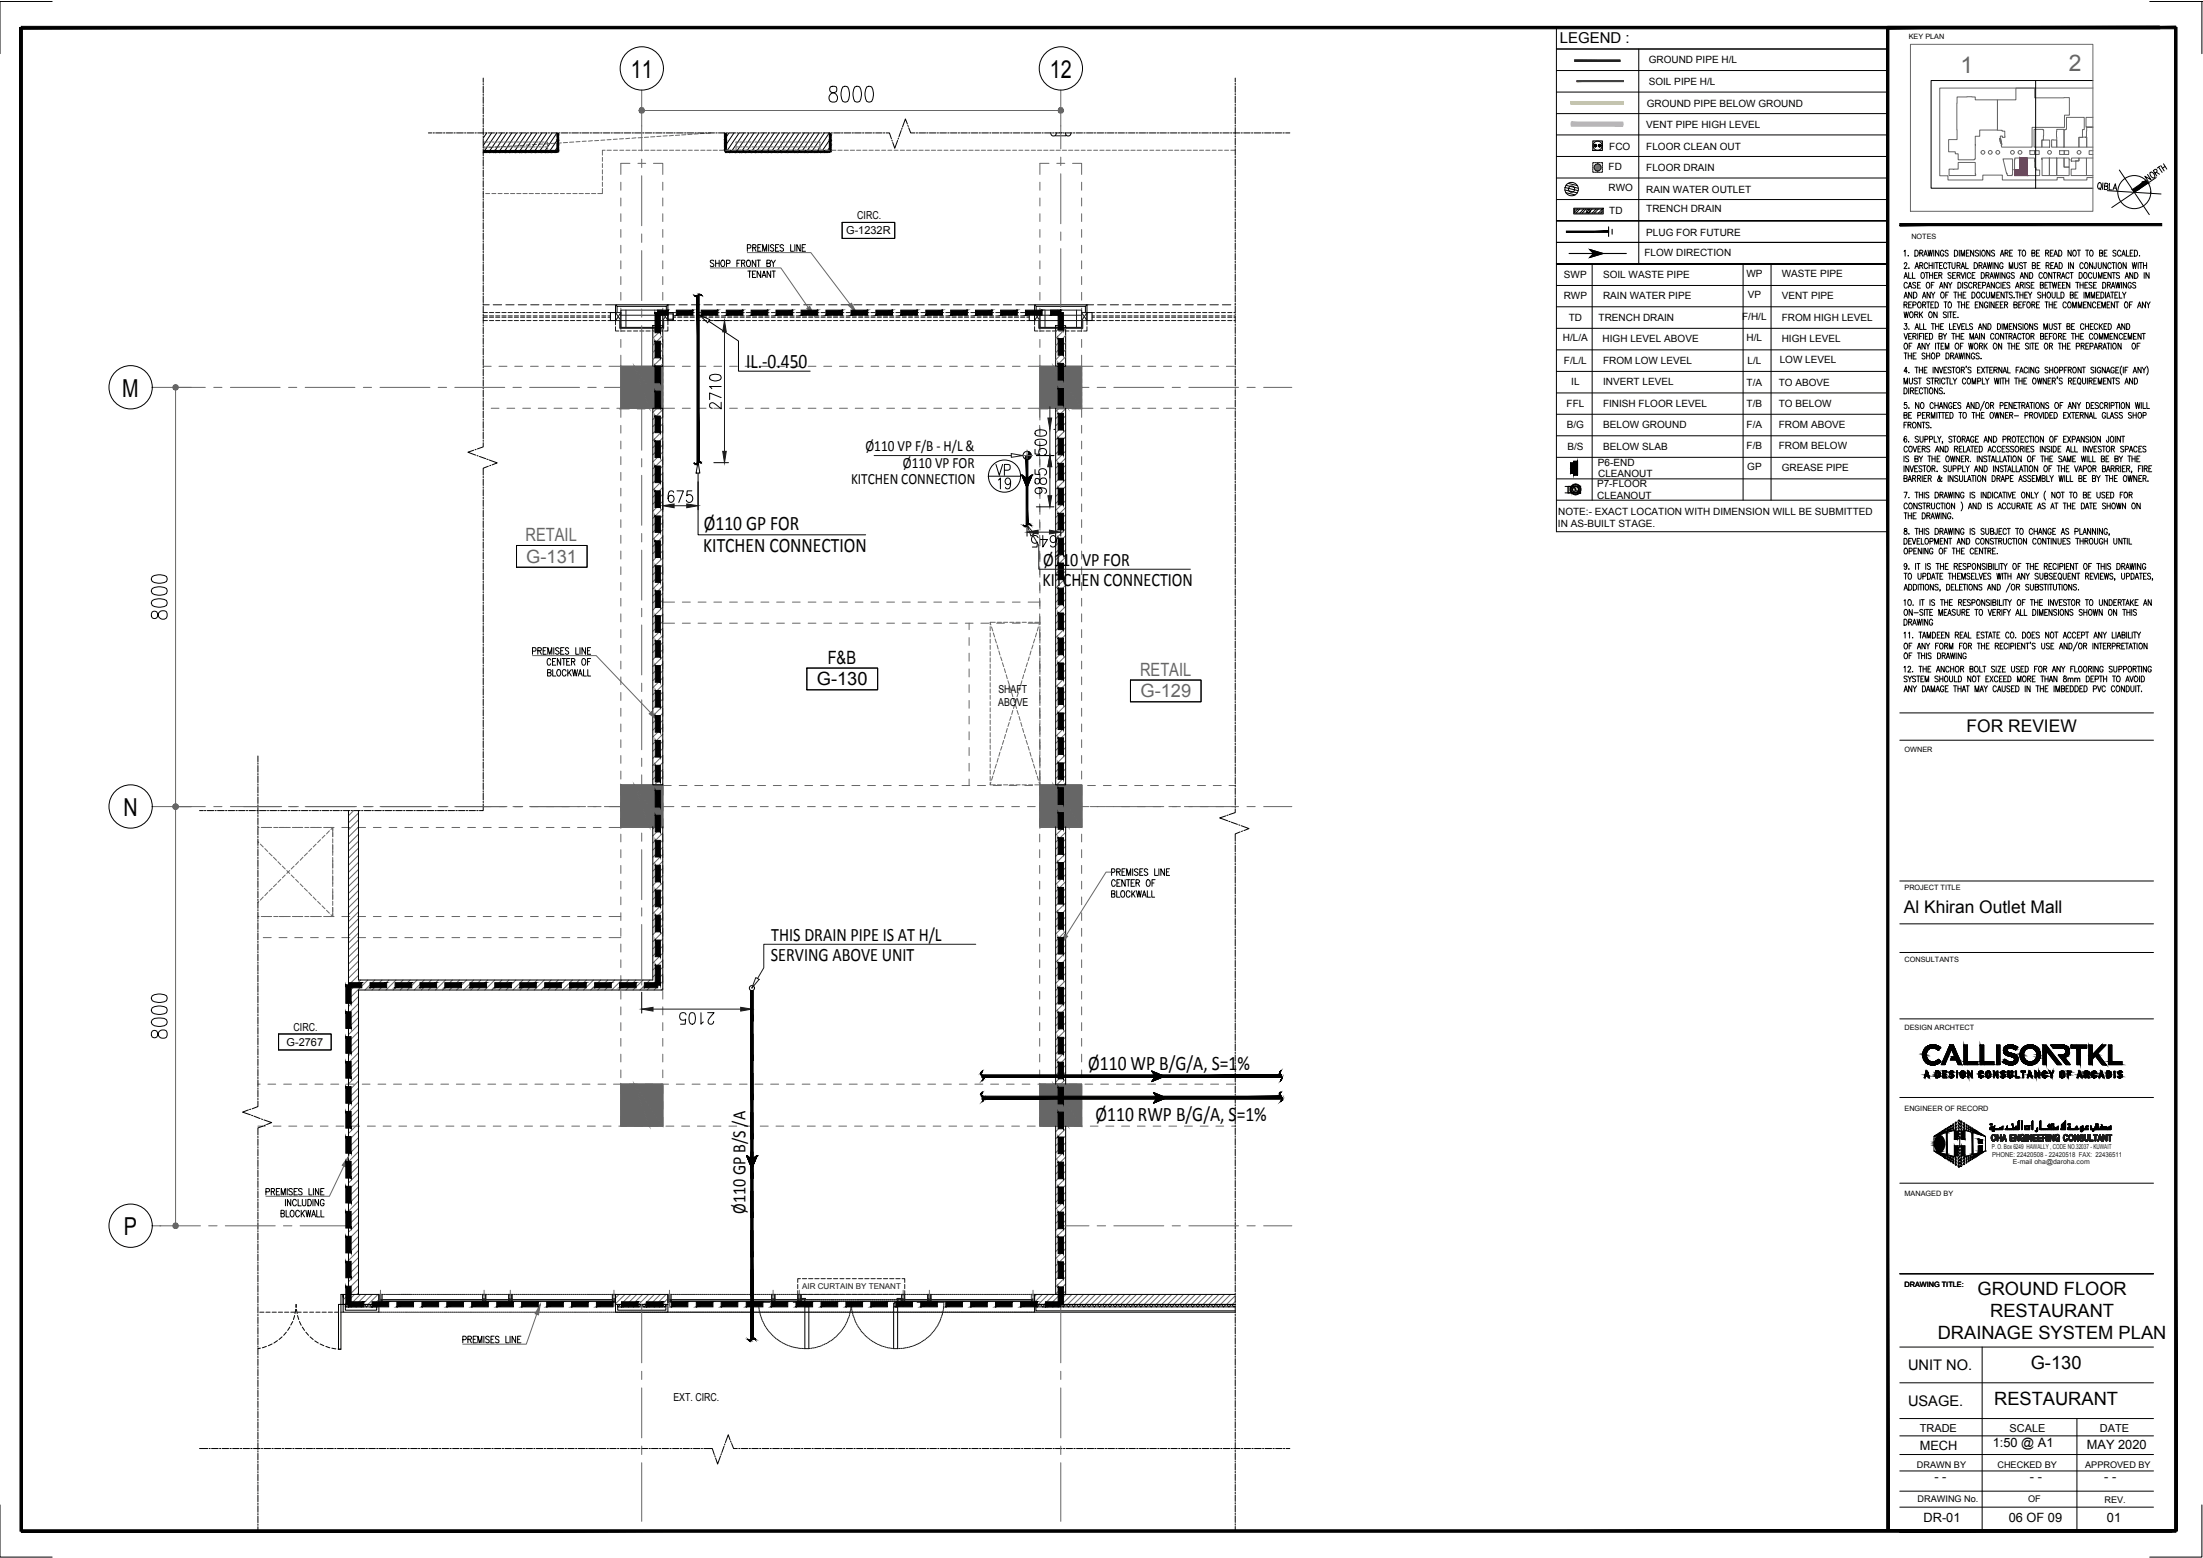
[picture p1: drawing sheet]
<svg xmlns="http://www.w3.org/2000/svg" width="420mm" height="297mm" viewBox="0 0 420 297" stroke-linecap="round" stroke-linejoin="round" font-family="sans-serif">
<defs><g id="words">
<text font-size="5.3" x="189.1" y="94.5">19</text>
<g font-size="4.7">
<text x="120.3" y="14.8">11</text>
<text x="200.2" y="14.8">12</text>
<text x="23.3" y="75.6">M</text>
<text x="23.5" y="155.6">N</text>
<text x="23.6" y="235.5">P</text>
</g>
<g font-size="4.4" fill="#666">
<text x="373.9" y="13.8">1</text>
<text x="394.6" y="13.5">2</text>
</g>
<g font-size="3.9">
<text x="142.3" y="70.1">IL.-0.450</text>
<text x="134.2" y="101.1">Ø110 GP FOR</text>
<text x="134.1" y="105.3">KITCHEN CONNECTION</text>
<text x="207.6" y="204">Ø110 WP B/G/A, S=1%</text>
<text x="209" y="213.6">Ø110 RWP B/G/A, S=1%</text>
</g>
<g font-size="3.6">
<text x="199" y="107.9">Ø110 VP FOR</text>
<text x="198.8" y="111.7">KITCHEN CONNECTION</text>
<text x="147.1" y="179.4">THIS DRAIN PIPE IS AT H/L</text>
<text x="147" y="183.2">SERVING ABOVE UNIT</text>
<text x="142.2" y="231.4" transform="rotate(-90 142.2 231.4)">Ø110 GP B/S /A</text>
</g>
<g font-size="3.5" fill="#666">
<text x="100.2" y="103.2">RETAIL</text>
<text x="100.4" y="107.3">G-131</text>
<text x="217.4" y="128.9">RETAIL</text>
<text x="217.5" y="133">G-129</text>
</g>
<g font-size="3.5">
<text x="155.8" y="130.7">G-130</text>
<text x="157.9" y="126.6">F&amp;B</text>
<text x="377.1" y="246.9">GROUND FLOOR</text>
<text x="379.6" y="251.1">RESTAURANT</text>
<text x="369.6" y="255.3">DRAINAGE SYSTEM PLAN</text>
<text x="387.3" y="261.1">G-130</text>
<text x="380.3" y="267.9">RESTAURANT</text>
</g>
<g font-size="3.3">
<text x="375.1" y="139.6">FOR REVIEW</text>
<text x="363.1" y="174.1">Al Khiran Outlet Mall</text>
</g>
<g font-size="3">
<text x="165.1" y="86">Ø110 VP F/B - H/L &amp;</text>
<text x="172.2" y="89.1">Ø110 VP FOR</text>
<text x="162.3" y="92.3">KITCHEN CONNECTION</text>
</g>
<text font-size="2.9" x="297.5" y="8.1">LEGEND :</text>
<g font-size="2.8">
<text x="363.9" y="261.3">UNIT NO.</text>
<text x="363.9" y="268.1">USAGE.</text>
</g>
<g font-size="2.4">
<text x="380.1" y="276">1:50 @ A1</text>
<text x="366.1" y="276.4">MECH</text>
<text x="398" y="276.2">MAY 2020</text>
<text x="368.9" y="282.4">- -</text>
<text x="387.1" y="282.3">- -</text>
<text x="401.3" y="282.3">- -</text>
<text x="366.9" y="290.2">DR-01</text>
<text x="383.1" y="290.2">06 OF 09</text>
<text x="401.8" y="290.2">01</text>
</g>
<g font-size="2.1">
<text x="163.5" y="41.8">CIRC.</text>
<text x="161.4" y="44.6">G-1232R</text>
<text x="190.4" y="134.6">ABOVE</text>
<text x="190.4" y="132.2">SHAFT</text>
<text x="56" y="196.5">CIRC.</text>
<text x="54.7" y="199.4">G-2767</text>
<text x="128.4" y="267.2">EXT. CIRC.</text>
<text x="366.1" y="273">TRADE</text>
<text x="383.2" y="273">SCALE</text>
<text x="400.5" y="273">DATE</text>
</g>
<g font-size="1.9">
<text x="314.5" y="16.2">SOIL PIPE H/L</text>
<text x="314.5" y="12.1">GROUND PIPE H/L</text>
<text x="314.1" y="20.4">GROUND PIPE BELOW GROUND</text>
<text x="306.9" y="28.6">FCO</text>
<text x="314" y="24.5">VENT PIPE HIGH LEVEL</text>
<text x="314" y="28.6">FLOOR CLEAN OUT</text>
<text x="306.8" y="32.4">FD</text>
<text x="314" y="32.7">FLOOR DRAIN</text>
<text x="306.8" y="36.4">RWO</text>
<text x="306.9" y="40.9">TD</text>
<text x="314" y="40.4">TRENCH DRAIN</text>
<text x="314" y="36.8">RAIN WATER OUTLET</text>
<text x="314" y="45">PLUG FOR FUTURE</text>
<text x="298.3" y="52.9">SWP</text>
<text x="305.7" y="52.9">SOIL WASTE PIPE</text>
<text x="313.6" y="48.9">FLOW DIRECTION</text>
<text x="333.1" y="52.8">WP</text>
<text x="339.8" y="52.9">WASTE PIPE</text>
<text x="298.2" y="57.1">RWP</text>
<text x="305.7" y="57.1">RAIN WATER PIPE</text>
<text x="333.3" y="56.9">VP</text>
<text x="339.8" y="57">VENT PIPE</text>
<text x="298.1" y="65.1">H/L/A</text>
<text x="299.2" y="61.2">TD</text>
<text x="304.9" y="61.2">TRENCH DRAIN</text>
<text x="305.6" y="65.2">HIGH LEVEL ABOVE</text>
<text x="332.3" y="61">F/H/L</text>
<text x="333.1" y="65.1">H/L</text>
<text x="339.8" y="65.2">HIGH LEVEL</text>
<text x="339.8" y="61.1">FROM HIGH LEVEL</text>
<text x="298.3" y="69.3">F/L/L</text>
<text x="305.7" y="69.3">FROM LOW LEVEL</text>
<text x="333.3" y="69.3">L/L</text>
<text x="339.4" y="69.3">LOW LEVEL</text>
<text x="298.8" y="77.5">FFL</text>
<text x="299.7" y="73.4">IL</text>
<text x="305.7" y="77.5">FINISH FLOOR LEVEL</text>
<text x="305.7" y="73.4">INVERT LEVEL</text>
<text x="333.1" y="77.6">T/B</text>
<text x="333.1" y="73.6">T/A</text>
<text x="339.3" y="77.6">TO BELOW</text>
<text x="339.3" y="73.6">TO ABOVE</text>
<text x="298.8" y="81.6">B/G</text>
<text x="305.8" y="81.6">BELOW GROUND</text>
<text x="333.1" y="81.7">F/A</text>
<text x="339.3" y="81.7">FROM ABOVE</text>
<text x="299" y="85.7">B/S</text>
<text x="304.8" y="88.8">P6-END</text>
<text x="305.8" y="85.7">BELOW SLAB</text>
<text x="333.1" y="85.6">F/B</text>
<text x="333.2" y="89.6">GP</text>
<text x="339.3" y="85.6">FROM BELOW</text>
<text x="339.8" y="89.8">GREASE PIPE</text>
<text x="304.6" y="92.9">P7-FLOOR</text>
<text x="304.6" y="95.2">CLEANOUT</text>
<text x="304.8" y="91">CLEANOUT</text>
<text x="297.1" y="100.4">IN AS-BUILT STAGE.</text>
<text x="297.2" y="98.2">NOTE:- EXACT LOCATION WITH DIMENSION WILL BE SUBMITTED</text>
</g>
<g font-size="1.7">
<text x="365.6" y="279.8">DRAWN BY</text>
<text x="381" y="279.8">CHECKED BY</text>
<text x="397.7" y="279.8">APPROVED BY</text>
<text x="365.7" y="286.5">DRAWING No.</text>
<text x="386.8" y="286.5">OF</text>
<text x="401.4" y="286.6">REV.</text>
</g>
<text font-size="1.5" fill="#1a1a1a" x="153" y="245.8">AIR CURTAIN BY TENANT</text>
<g font-size="1.4">
<text x="364" y="7.4">KEY PLAN</text>
<text x="364.5" y="45.6">NOTES</text>
<text x="363.2" y="143.5">OWNER</text>
<text x="363.2" y="169.7">PROJECT TITLE</text>
<text x="363.2" y="183.3">CONSULTANTS</text>
<text x="363.2" y="196.4">DESIGN ARCHTECT</text>
<text x="363.2" y="211.7">ENGINEER OF RECORD</text>
<text x="363.2" y="228.1">MANAGED BY</text>
<text x="363.2" y="245.3">DRAWING TITLE:</text>
</g>
<g font-size="1.3" fill="#1a1a1a">
<text x="379.9" y="219.1">P. O. Box 6249 HAWALLY , CODE NO.32037 - KUWAIT</text>
<text x="379.9" y="220.6">PHONE: 22420508 - 22420518 FAX: 22436511</text>
<text x="383.9" y="221.9">E-mail oha@daroha.com</text>
</g>
</g></defs>
<!-- layer: General Layout mezz$0$S-280-M_STRUCT_FRAME -->
<g fill="none" stroke="#666" stroke-width=".19">
<path d="M118.4 34.7v1.6M118.4 37.7v1.6M120.1 31.1h-1.7v2.2M121.7 31.1h1.4M124.6 31.1h1.8v2.2M126.4 34.7v1.6M126.4 37.7v1.6M198.3 34.7v1.6M198.3 37.7v1.6M200.1 31.1h-1.8v2.2M201.5 31.1h1.6M204.6 31.1h1.7v2.2"/>
<path d="M206.3 34.7v1.6M206.3 37.7v1.6M118.4 40.8v1.4M118.4 43.8v1.4M118.4 46.8v1.4M118.4 49.7v1.6M118.4 52.7v1.6M118.4 55.7v1.5M118.4 58.7v1.5M126.4 40.8v1.4M126.4 43.8v1.4M126.4 46.8v1.4"/>
<path d="M126.4 49.7v1.6M126.4 52.7v1.6M126.4 55.7v1.5M126.4 58.7v1.5M198.3 40.8v1.4M198.3 43.8v1.4M198.3 46.8v1.4M198.3 49.7v1.6M198.3 52.7v1.6M198.3 55.7v1.5M198.3 58.7v1.5M206.3 40.8v1.4"/>
<path d="M206.3 43.8v1.4M206.3 46.8v1.4M206.3 49.7v1.6M206.3 52.7v1.6M206.3 55.7v1.5M206.3 58.7v1.5M92.2 77.8h.1M92.2 69.8h1.5M93.7 77.8h1.5M95.2 69.8h1.5M96.7 77.8h1.5M98.2 69.8h1.5"/>
<path d="M99.7 77.8h1.5M101.2 69.8h1.5M102.7 77.8h1.5M104.2 69.8h1.5M105.7 77.8h1.5M107.1 69.8h1.6M108.7 77.8h1.5M110.2 69.8h1.5M111.7 77.8h1.5M113.2 69.8h1.4M114.7 77.8h1.5M117.6 77.8h.8v1.8"/>
<path d="M118.2 78h1.8M118.4 61.8v1.4M118.4 64.7v1.5M118.4 67.7v2.1h-2.2M121.5 78h1.5M124.5 78h1.9M126.4 61.8v1.4M126.4 64.7v1.5M126.4 67.7v2.1h2.3M128.7 77.8h-2.3v1.8M130.1 77.8h1.6M130.1 69.8h1.6"/>
<path d="M133.1 77.8h1.6M133.1 69.8h1.5M136.1 77.8h1.5M136.1 69.8h1.5M139.1 77.8h1.5M139.1 69.8h1.5M142.1 69.8h1.5M142.2 77.8h1.4M145.1 77.8h1.5M145.1 69.8h1.5M148.1 77.8h1.5M148.1 69.8h1.5"/>
<path d="M151.1 77.8h1.5M151.1 69.8h1.5M154.1 77.8h1.5M154.1 69.8h1.5M157.1 77.8h1.5M157.1 69.8h1.5M160.1 77.8h1.5M160.1 69.8h1.5M163.1 77.8h1.5M163.1 69.8h1.5M166.1 77.8h1.5M166.1 69.8h1.5"/>
<path d="M169.1 69.8h1.5M169.1 77.8h1.5M172.1 77.8h1.5M172.1 69.8h1.5M175.1 77.8h1.5M175.1 69.8h1.5M178.1 77.8h1.5M178.1 69.8h1.5M181.1 77.8h1.5M181.1 69.8h1.5M184.1 69.8h1.5M184.1 77.8h1.5"/>
<path d="M187.1 77.8h1.5M187.1 69.8h1.5M190.1 77.8h1.5M190.1 69.8h1.5M193.1 77.8h1.5M193.1 69.8h1.5M196.1 77.8h2.2M198.2 78h1.7M198.3 77.8v1.8M198.3 61.8v1.4M198.3 64.7v1.5M198.3 67.7v2.1h-2.2"/>
<path d="M198.3 78v2.1M201.4 78h1.5M204.4 78h1.8M206.3 67.7v2.1h2.1M206.3 61.8v1.4M206.3 64.7v1.5M208.4 77.8h-2.1v1.8M209.9 77.8h1.5M209.9 69.8h1.5M212.9 77.8h1.5M212.9 69.8h1.5M215.9 77.8h1.5"/>
<path d="M215.9 69.8h1.5M218.9 77.8h1.5M218.9 69.8h1.5M221.9 77.8h1.5M221.9 69.8h1.5M224.9 77.8h1.5M224.9 69.8h1.5M227.9 77.8h1.5M227.9 69.8h1.5M230.9 77.8h1.5M230.9 69.8h1.5M233.9 77.8h1.5"/>
<path d="M233.9 69.8h1.5M118.4 81.1v1.5M118.4 84.1v1.5M118.4 87.1v1.5M118.4 90.1v1.5M118.4 93.1v1.5M118.4 96.1v1.5M118.4 99.1v1.5M126.4 81.1v1.5M126.4 84.1v1.5M126.4 87.1v1.5M126.4 90.1v1.5"/>
<path d="M126.4 93.1v1.5M126.4 96.1v1.5M126.4 99.1v1.5M198.3 81.1v1.5M198.3 84.1v1.5M198.3 87.1v1.5M198.3 90.1v1.5M198.3 93.1v1.5M198.3 96.1v1.5M198.3 99.1v1.5M198.3 81.6v1.5M198.3 84.6v1.5"/>
<path d="M198.3 87.6v1.5M198.3 90.6v1.5M198.3 93.6v1.5M198.3 96.5v1.6M198.3 99.6v1.5M206.3 81.1v1.5M206.3 84.1v1.5M206.3 87.1v1.5M206.3 90.1v1.5M206.3 93.1v1.5M206.3 96.1v1.5M206.3 99.1v1.5"/>
<path d="M118.4 102.1v1.5M118.4 105.1v1.5M118.4 108.1v1.4M118.4 111.1v1.5M118.4 114.1v1.5M118.4 117v1.6M126.4 102.1v1.5M126.4 105.1v1.5M126.4 108.1v1.4M126.4 111.1v1.5M126.4 114.1v1.5M126.4 117v1.6"/>
<path d="M126.4 114.8h2.3M126.4 118.8h2.3M130.1 114.8h1.6M130.1 118.8h1.6M133.1 114.8h1.6M133.1 118.8h1.6M136.1 114.8h1.5M136.1 118.8h1.5M139.1 114.8h1.5M139.1 118.8h1.5M142.1 114.8h1.5M142.1 118.8h1.5"/>
<path d="M145.1 114.8h1.5M145.1 118.8h1.5M148.1 114.8h1.5M148.1 118.8h1.5M151.1 114.8h1.5M151.1 118.8h1.5M154.1 114.8h1.5M154.1 118.8h1.5M157.1 114.8h1.5M157.1 118.8h1.5M160.1 114.8h1.5M160.1 118.8h1.5"/>
<path d="M163.1 114.8h1.5M163.1 118.8h1.5M166.1 114.8h1.5M166.1 118.8h1.5M169.1 114.8h1.5M169.1 118.8h1.5M172.1 114.8h1.5M172.1 118.8h1.5M175.1 114.8h1.5M175.1 118.8h1.5M178.1 114.8h1.5M178.1 118.8h1.5"/>
<path d="M181.1 114.8h1.5M181.1 118.8h1.5M184.1 114.8h1.5M184.1 118.8h1.5M184.8 118.8v1.2M187.1 114.8h1.5M187.1 118.8h1.5M190.1 114.8h1.5M190.1 118.8h1.5M193.1 114.8h1.5M193.1 118.8h1.5M196.1 114.8h2.2"/>
<path d="M196.1 118.8h2.2M198.3 102.1v1.5M198.3 105.1v1.5M198.3 108.1v1.4M198.3 111.1v1.5M198.3 114.1v1.5M198.3 117v1.6M198.3 102.6v1.4M198.3 105.6v1.4M198.3 108.6v1.5M198.3 111.5v1.6M198.3 114.5v1.6"/>
<path d="M198.3 117.5v1.5M206.3 102.1v1.5M206.3 105.1v1.5M206.3 108.1v1.4M206.3 111.1v1.5M206.3 114.1v1.5M206.3 117v1.6M118.4 120v1.6M118.4 123v1.5M118.4 126.1v1.4M118.4 129.1v1.4M118.4 132v1.5"/>
<path d="M118.4 135v1.6M118.4 138v1.5M126.4 120v1.6M126.4 123v1.5M126.4 126.1v1.4M126.4 129.1v1.4M126.4 132v1.5M126.4 135v1.6M126.4 138v1.5M184.8 121.6v1.4M184.8 124.5v1.6M184.8 127.5v1.6"/>
<path d="M184.8 130.5v1.5M184.8 133.5v1.5M184.8 136.6v1.4M184.8 139.5v1.5M198.3 120v1.6M198.3 123v1.5M198.3 126.1v1.4M198.3 129.1v1.4M198.3 132v1.5M198.3 135v1.6M198.3 138v1.5M198.3 120.6v1.4"/>
<path d="M198.3 123.6v1.4M198.3 126.5v1.5M198.3 129.5v1.5M198.3 132.5v1.5M198.3 135.5v1.5M198.3 138.5v1.5M206.3 120v1.6M206.3 123v1.5M206.3 126.1v1.4M206.3 129.1v1.4M206.3 132v1.5M206.3 135v1.6"/>
<path d="M206.3 138v1.5M50.2 157.8h1.5M53.2 157.8h1.5M56.2 157.8h1.5M59.2 157.8h1.5M62.2 157.8h1.5M63.5 157.8v1.7M65.2 157.8h1.5M66.5 157.8v1.7M68.2 157.8h1.5M71.2 157.8h1.5M74.2 157.8h1.5"/>
<path d="M77.2 157.8h1.5M80.2 157.8h1.5M83.2 157.8h1.5M86.2 157.8h1.5M89.2 157.8h1.5M92.2 153.8h1.5M92.2 157.8h1.5M95.2 153.8h1.5M95.2 157.8h1.5M98.2 153.8h1.5M98.2 157.8h1.5M101.2 153.8h1.5"/>
<path d="M101.2 157.8h1.5M104.2 153.8h1.5M104.2 157.8h1.5M107.1 153.8h1.6M107.1 157.8h1.6M110.2 153.8h1.5M110.2 157.8h1.5M113.2 153.8h1.4M113.2 157.8h1.4M116.2 153.8h2.2M116.2 157.8h2.2M118.4 141v1.5"/>
<path d="M118.4 144v1.5M118.4 147v1.5M118.4 149.9v1.8M118.4 153v1.7M118.4 156v1.9M118.4 159v1.5M126.4 153.8h2.1M126.4 141v1.5M126.4 144v1.5M126.4 147v1.5M126.4 149.9v1.8M126.4 153v1.7"/>
<path d="M126.4 156v1.9M126.4 159v1.5M126.4 149.8h1.6M129.5 149.8h1.5M130 153.8h1.5M132.5 149.8h1.5M133 153.8h1.5M135.5 149.8h1.5M136 153.8h1.5M138.5 149.8h1.5M139 153.8h1.5M141.5 149.8h1.5"/>
<path d="M142 153.8h1.5M144.5 149.8h1.5M145 153.8h1.5M147.5 149.8h1.5M148 153.8h1.5M150.5 149.8h1.5M151 153.8h1.5M153.5 149.8h1.5M154 153.8h1.5M156.5 149.8h1.5M157 153.8h1.5M159.5 149.8h1.5"/>
<path d="M160 153.8h1.5M162.5 149.8h1.5M163 153.8h1.5M165.5 149.8h1.5M166 153.8h1.5M168.5 149.8h1.5M169 153.8h1.5M171.5 149.8h1.5M172 153.8h1.5M174.5 149.8h1.5M175 153.8h1.5M177.5 149.8h1.4"/>
<path d="M178 153.8h1.5M180.5 149.8h1.4M181 153.8h1.5M183.5 149.8h1.5M183.9 153.8h1.6M184.8 142.5v1.5M184.8 145.5v1.5M184.8 148.5v1.3M186.4 149.8h1.6M186.9 153.8h1.6M189.4 149.8h1.6M189.9 153.8h1.5"/>
<path d="M192.4 149.8h1.5M193 153.8h1.4M195.5 149.8h1.4M196 153.8h1.4M198.3 141v1.5M198.3 144v1.5M198.3 147v1.5M198.3 150v1.5M198.3 153v1.5M198.3 156v1.5M198.3 159v1.5M198.3 141.5v1.5"/>
<path d="M198.3 144.5v1.5M198.3 147.5v2.1M198.3 149.9v1.8M198.3 153.2v1.5M198.3 156.2v1.7M198.5 149.8h1.4M198.9 153.8h1.5M201.4 149.8h1.5M201.9 153.8h1.6M204.4 149.8h1.6M204.9 153.8h1.5M206.3 141v1.5"/>
<path d="M206.3 144v1.5M206.3 147v1.5M206.3 150v1.5M206.3 153v1.5M206.3 156v1.5M206.3 159v1.5M207.4 149.8h1.5M207.9 153.8h1.5M210.4 149.8h1.5M210.9 153.8h1.5M213.4 149.8h1.5M213.9 153.8h1.5"/>
<path d="M216.4 149.8h1.5M216.9 153.8h1.5M219.4 149.8h1.5M219.9 153.8h1.5M222.4 149.8h1.5M222.9 153.8h1.5M225.4 149.8h1.5M225.9 153.8h1.5M228.4 149.8h1.5M228.9 153.8h1.5M231.4 149.8h1.5M231.9 153.8h1.5"/>
<path d="M234.4 149.8h1.2M234.9 153.8h.7M50.2 174.7h1.5M50.2 178.8h1.5M53.2 174.7h1.5M53.2 178.8h1.5M56.2 174.7h1.5M56.2 178.8h1.5M59.2 174.7h1.5M59.2 178.8h1.5M62.2 174.7h1.5M62.2 178.8h1.5"/>
<path d="M63.5 161v1.5M63.5 164v1.5M63.5 167v1.5M63.5 170v1.5M63.5 173v1.7M65.2 174.7h1.5M65.2 178.8h1.5M66.5 161v1.5M66.5 164v1.5M66.5 167v1.5M66.5 170v1.5M66.5 173v1.7"/>
<path d="M68.2 174.7h1.5M68.2 178.8h1.5M71.2 174.7h1.5M71.2 178.8h1.5M74.2 174.7h1.5M74.2 178.8h1.5M77.2 174.7h1.5M77.2 178.8h1.5M80.2 174.7h1.5M80.2 178.8h1.5M83.2 174.7h1.5M83.2 178.8h1.5"/>
<path d="M86.2 174.7h1.5M86.2 178.8h1.5M89.2 174.7h1.5M89.2 178.8h1.5M92.2 174.7h1.5M92.2 178.8h1.5M95.2 174.7h1.5M95.2 178.8h1.5M98.2 174.7h1.5M98.2 178.8h1.5M101.2 174.7h1.5M101.2 178.8h1.5"/>
<path d="M104.2 174.7h1.5M104.2 178.8h1.5M107.1 174.7h1.6M107.1 178.8h1.6M110.2 174.7h1.5M110.2 178.8h1.5M113.2 174.7h1.4M113.2 178.8h1.4M116.2 174.7h2.2M116.2 178.8h2.2M118.4 162v1.5M118.4 165v1.5"/>
<path d="M118.4 168v1.5M118.4 171v1.5M118.4 174v1.5M118.4 177v1.5M118.4 180v1.5M126.4 162v1.5M126.4 165v1.5M126.4 168v1.5M126.4 171v1.5M126.4 174v1.5M126.4 177v1.5M126.4 180v1.5"/>
<path d="M198.3 162v1.5M198.3 165v1.5M198.3 168v1.5M198.3 171v1.5M198.3 174v1.5M198.3 177v1.5M198.3 180v1.5M206.3 162v1.5M206.3 165v1.5M206.3 168v1.5M206.3 171v1.5M206.3 174v1.5"/>
<path d="M206.3 177v1.5M206.3 180v1.5M118.4 183v1.5M118.4 186v1.5M118.4 189v1.5M118.4 192v1.5M118.4 195v1.5M118.4 198v1.5M126.4 183v1.5M126.4 186v1.5M126.4 189v1.5M126.4 192v1.5"/>
<path d="M126.4 195v1.5M126.4 198v1.5M198.3 183v1.5M198.3 186v1.5M198.3 189v1.5M198.3 192v1.5M198.3 195v1.5M198.3 198v1.5M206.3 183v1.5M206.3 186v1.5M206.3 189v1.5M206.3 192v1.5"/>
<path d="M206.3 195v1.5M206.3 198v1.5M49.2 214.7h1.4M49.2 206.7h.4M51.1 206.7h1.5M52.1 214.7h1.5M54.1 206.7h1.5M55.1 214.7h1.5M57.1 206.7h1.5M58.1 214.7h1.5M60.1 206.7h1.5M61.1 214.7h1.5"/>
<path d="M63.1 206.7h1.5M64.1 214.7h1.5M66.1 206.7h1.5M67.1 214.7h1.5M69.1 206.7h1.5M70.1 214.7h1.5M72.1 206.7h1.5M73.1 214.7h1.5M75.1 206.7h1.5M76.1 214.7h1.5M78.1 206.7h1.4M79.1 214.7h1.5"/>
<path d="M81.1 206.7h1.4M82.1 214.7h1.5M84.1 206.7h1.5M85 214.7h1.6M87 206.7h1.6M88.1 214.7h1.5M90 206.7h1.6M91.1 214.7h1.4M93 206.7h1.5M94.1 214.7h1.4M96.1 206.7h1.4M97.1 214.7h1.5"/>
<path d="M99.1 206.7h1.4M100 214.7h1.6M102 206.7h1.5M103 214.7h1.5M105 206.7h1.6M106 214.7h1.5M108 206.7h1.5M109.1 214.7h1.4M111 206.7h1.5M112 214.7h1.5M114 206.7h1.5M115 214.7h1.5"/>
<path d="M117 206.7h1.5M118 214.7h1.5M118.4 201v1.5M118.4 204v1.5M118.4 207v1.5M118.4 210v1.5M118.4 213v1.7M120 206.7h1.5M121 214.7h1.5M123 206.7h1.5M124 214.7h1.5M126 206.7h1.5"/>
<path d="M126.4 201v1.5M126.4 204v1.5M126.4 207v1.5M126.4 210v1.5M126.4 213v1.7M127 214.7h1.5M129 206.7h1.5M130 214.7h1.5M132 206.7h1.5M133 214.7h1.5M135 206.7h1.5M136 214.7h1.5"/>
<path d="M138 206.7h1.5M139 214.7h1.5M141 206.7h1.5M142 214.7h1.5M144 206.7h1.5M145 214.7h1.5M147 206.7h1.5M148 214.7h1.5M150 206.7h1.5M151 214.7h1.5M153 206.7h1.5M154 214.7h1.5"/>
<path d="M156 206.7h1.5M157 214.7h1.5M159 206.7h1.5M160 214.7h1.5M162 206.7h1.5M163 214.7h1.5M165 206.7h1.5M166 214.7h1.5M168 206.7h1.5M169 214.7h1.5M171 206.7h1.5M172 214.7h1.5"/>
<path d="M173.9 206.7h1.6M175 214.7h1.4M177 206.7h1.4M178 214.7h1.5M180 206.7h1.4M181 214.7h1.5M183 206.7h1.4M183.9 214.7h1.6M185.9 206.7h1.6M186.9 214.7h1.6M188.9 206.7h1.6M189.9 214.7h1.5"/>
<path d="M191.9 206.7h1.5M193 214.7h1.4M194.9 206.7h1.5M195.9 214.7h1.5M198 206.7h1.4M198.3 201v1.5M198.3 204v1.5M198.3 207v1.5M198.3 210v1.5M198.3 213v1.7M198.9 214.7h1.5M200.9 206.7h1.5"/>
<path d="M201.9 214.7h1.5M203.9 206.7h1.5M204.9 214.7h1.5M206.3 201v1.5M206.3 204v1.5M206.3 207v1.5M206.3 210v1.5M206.3 213v1.7M206.9 206.7h1.5M207.9 214.7h1.5M209.9 206.7h1.5M210.9 214.7h1.5"/>
<path d="M212.9 206.7h1.5M213.9 214.7h1.5M215.9 206.7h1.5M216.9 214.7h1.5M218.9 206.7h1.5M219.9 214.7h1.5M221.9 206.7h1.5M222.9 214.7h1.5M224.9 206.7h1.5M225.9 214.7h1.5M227.9 206.7h1.5M228.9 214.7h1.5"/>
<path d="M230.9 206.7h1.5M231.9 214.7h1.5M233.9 206.7h1.5M234.9 214.7h.7"/>
</g>
<!-- layer: General Layout mezz$0$S-280-MH_COLUMN -->
<g fill="none" stroke="#666" stroke-width=".19">
<path d="M118.4 69.8h.1M126.4 69.8v.7M126.4 71v.7M126.4 72.2v.8M126.4 73.5v.7M126.4 74.7v.8M126.4 76v.7M126.4 77.2v.6M198.3 69.8h.1M206.3 69.8v.7M206.3 71v.7M206.3 72.2v.8"/>
<path d="M206.3 73.5v.7M206.3 74.7v.8M206.3 76v.7M206.3 77.2v.6"/>
</g>
<!-- layer: General Layout mezz$0$S-280-M_COLUMN -->
<path d="M118.4 69.8h8v8h-8zM198.3 69.8h8v8h-8zM118.4 149.8h8v8h-8zM198.3 149.8h8v8h-8zM118.4 206.7h8v8h-8zM198.3 206.7h8v8h-8z" fill="none" stroke="#666" stroke-width=".19"/>
<!-- layer: 01_GROUND FLOOR PLAN$0$ae-00-col-gf-x$0$A-COL-HATCH -->
<g fill="#666" stroke="#666" stroke-width=".19">
<path d="M121 69.8h5.4v8z"/>
<path d="M121 69.8l5.4 8h-2.6z"/>
<path d="M200.9 69.8h5.4v8z"/>
<path d="M200.9 69.8l5.4 8h-2.6z"/>
<path d="M121 149.6h5.4v8z"/>
<path d="M121 149.6l5.4 8h-2.6z"/>
<path d="M200.9 149.6h5.4v8z"/>
<path d="M200.9 149.6l5.4 8h-2.5z"/>
<path d="M121 206.7h5.4v8z"/>
<path d="M121 206.7l5.4 8h-2.6z"/>
<path d="M200.9 206.7h5.4v8z"/>
<path d="M200.9 206.7l5.4 8h-2.6z"/>
<path d="M118.4 69.8l5.4 8-2.8-8zM118.4 69.8l5.4 8h-5.4z"/>
<path d="M198.3 69.8l5.4 8-2.8-8zM198.3 69.8l5.4 8h-5.4z"/>
<path d="M118.4 149.6l5.4 8-2.8-8zM118.4 149.6l5.4 8h-5.4z"/>
<path d="M198.3 149.6l5.5 8-2.9-8zM198.3 149.6l5.5 8h-5.5z"/>
<path d="M118.4 206.7l5.4 8-2.8-8zM118.4 206.7l5.4 8h-5.4z"/>
<path d="M198.3 206.7l5.4 8-2.8-8zM198.3 206.7l5.4 8h-5.4z"/>
</g>
<!-- layer: 01_GROUND FLOOR PLAN$0$ae-00-col-gf-x$0$A-COL -->
<path d="M118.4 69.8h8v8h-8zM198.3 69.8h8v8h-8zM118.4 149.6h8v8h-8zM198.3 149.6h8v8h-8zM118.4 206.7h8v8h-8zM198.3 206.7h8v8h-8z" fill="none" stroke="#666" stroke-width=".19"/>
<!-- layer: 01_GROUND FLOOR PLAN$0$A-WA-HATCH -->
<g fill="none" stroke="#666" stroke-width=".19">
<path d="M124.5 69.8h1.9M125.3 77.8l-.8 .8M125.6 62.1l-1.1 1.1M126.4 78.1l-1.9 1.9M126.4 79.4l-1.9 2M126.4 62.6l-1.9 1.9M126.4 64l-1.9 1.9M126.4 65.3l-1.9 1.9M126.4 66.7l-1.9 1.9M126.4 68l-1.9 1.8M126.4 69.4l-.5 .4M201.3 69.8h1.9"/>
<path d="M201.3 77.8h1.9M202 77.8l-.7 .7M202.4 62.1l-1 1.1M203.2 77.9l-1.9 1.9M203.2 79.3l-1.9 1.9M203.2 62.6l-1.8 1.9M203.2 64l-1.8 1.9M203.2 65.3l-1.8 1.9M203.2 66.7l-1.8 1.9M203.2 68l-1.8 1.8M203.2 69.4l-.5 .4M126.4 95.6l-1.9 1.9"/>
<path d="M126.4 98.3l-1.9 1.9M126.4 80.8l-1.9 1.9M126.4 82.1l-1.9 1.9M126.4 83.5l-1.9 1.9M126.4 84.8l-1.9 1.9M126.4 86.2l-1.9 1.9M126.4 87.5l-1.9 1.9M126.4 88.8l-1.9 1.9M126.4 90.2l-1.9 1.9M126.4 91.6l-1.9 1.9M126.4 92.9l-1.9 1.9M126.4 94.2l-1.9 1.9"/>
<path d="M126.4 96.9l-1.9 1.9M126.4 99.6l-1.9 1.9M203.2 80.6l-1.9 1.9M203.2 82l-1.9 1.8M203.2 83.3l-1.9 1.9M203.2 84.7l-1.9 1.9M203.2 86l-1.9 1.9M203.2 87.4l-1.9 1.9M203.2 88.7l-1.9 1.9M203.2 90l-1.9 1.9M203.2 91.4l-1.9 1.9M203.2 92.7l-1.9 1.9"/>
<path d="M203.2 94.1l-1.9 1.9M203.2 95.4l-1.9 1.9M203.2 96.8l-1.9 1.9M203.2 98.1l-1.9 1.9M203.2 99.5l-1.9 1.9M126.4 101l-1.9 1.9M126.4 103.7l-1.9 1.9M126.4 105l-1.9 1.9M126.4 107.7l-1.9 1.9M126.4 111.7l-1.9 2M126.4 119.8l-1.9 1.9M126.4 102.3l-1.9 1.9"/>
<path d="M126.4 106.4l-1.9 1.8M126.4 109l-1.9 1.9M126.4 110.4l-1.9 1.9M126.4 113.1l-1.9 1.9M126.4 114.4l-1.9 1.9M126.4 115.8l-1.9 1.9M126.4 117.1l-1.9 1.9M126.4 118.5l-1.9 1.9M203.2 100.8l-1.9 1.9M203.2 102.1l-1.9 1.9M203.2 103.5l-1.9 1.9M203.2 104.8l-1.9 2"/>
<path d="M203.2 106.2l-1.9 1.9M203.2 107.6l-1.9 1.8M203.2 108.9l-1.9 1.9M203.2 110.2l-1.9 1.9M203.2 111.6l-1.9 1.9M203.2 112.9l-1.9 1.9M203.2 114.3l-1.9 1.8M203.2 115.6l-1.9 1.9M203.2 117l-1.9 1.9M203.2 118.3l-1.9 1.9M203.2 119.7l-1.9 1.9M126.4 123.9l-1.9 1.9"/>
<path d="M126.4 126.5l-1.9 1.9M126.4 129.2l-1.9 1.9M126.4 130.6l-1.9 1.9M126.4 133.3l-1.9 1.9M126.4 134.6l-1.9 1.9M126.4 136l-1.9 1.9M126.4 137.3l-1.9 1.9M126.4 140l-1.9 1.9M126.4 121.1l-1.9 1.9M126.4 122.5l-1.9 1.9M126.4 125.2l-1.9 1.9M126.4 127.9l-1.9 1.9"/>
<path d="M126.4 131.9l-1.9 1.9M126.4 138.7l-1.9 1.8M203.2 121l-1.9 1.9M203.2 122.3l-1.9 1.9M203.2 123.7l-1.9 1.9M203.2 125l-1.9 1.9M203.2 126.4l-1.9 1.9M203.2 127.7l-1.9 1.9M203.2 129.1l-1.9 1.9M203.2 130.4l-1.9 1.9M203.2 131.8l-1.9 1.9M203.2 133.1l-1.9 1.9"/>
<path d="M203.2 134.4l-1.9 1.9M203.2 135.8l-1.9 1.9M203.2 137.1l-1.9 2M203.2 138.5l-1.9 1.9M203.2 139.9l-1.9 1.8M67.4 154.5l-.9 1M68.4 155l-1.9 1.9M68.4 156.3l-1.9 1.9M68.4 157.7l-1.9 1.9M68.4 159l-1.9 1.9M124.9 157.6l-.4 .5M126.3 157.6l-1.8 1.8"/>
<path d="M126.4 144l-1.9 2M126.4 148.1l-1.6 1.5M126.4 158.8l-1.9 1.9M126.4 141.3l-1.9 1.9M126.4 142.7l-1.9 1.9M126.4 145.4l-1.9 1.9M126.4 146.7l-1.9 1.9M126.4 149.4l-.2 .2M201.3 157.6h1.9M201.6 157.6l-.3 .3M203 157.6l-1.7 1.6M203.2 141.2l-1.9 1.9"/>
<path d="M203.2 142.5l-1.9 1.9M203.2 143.9l-1.9 1.9M203.2 145.2l-1.9 1.9M203.2 146.6l-1.9 1.8M203.2 147.9l-1.7 1.7M203.2 149.3l-.3 .3M203.2 158.7l-1.9 1.9M68.4 160.4l-1.9 1.8M68.4 161.7l-1.9 1.9M68.4 163.1l-1.9 1.9M68.4 164.4l-1.9 1.9M68.4 165.8l-1.9 1.9"/>
<path d="M68.4 167.1l-1.9 1.9M68.4 168.4l-1.9 1.9M68.4 169.8l-1.9 1.9M68.4 171.1l-1.9 1.9M68.4 172.5l-1.9 1.9M68.4 173.8l-1.9 1.9M68.4 175.2l-1.9 1.9M68.4 176.5l-1.9 1.9M68.4 177.9l-1.9 1.9M68.4 179.2l-1.9 1.9M126.4 160.2l-1.9 1.9M126.4 161.5l-1.9 1.9"/>
<path d="M126.4 162.9l-1.9 1.9M126.4 164.2l-1.9 1.9M126.4 166.9l-1.9 1.9M126.4 168.3l-1.9 1.9M126.4 179l-1.9 1.9M126.4 165.6l-1.9 1.9M126.4 169.6l-1.9 1.9M126.4 170.9l-1.9 1.9M126.4 172.3l-1.9 1.9M126.4 173.6l-1.9 1.9M126.4 175l-1.9 1.9M126.4 176.3l-1.9 1.9"/>
<path d="M126.4 177.7l-1.9 1.9M203.2 160l-1.9 1.9M203.2 161.4l-1.9 1.9M203.2 162.7l-1.9 1.9M203.2 164.1l-1.9 1.9M203.2 165.4l-1.9 1.9M203.2 166.7l-1.9 1.9M203.2 168.1l-1.9 1.9M203.2 169.4l-1.9 2M203.2 170.8l-1.9 1.9M203.2 172.2l-1.9 1.8M203.2 173.5l-1.9 1.9"/>
<path d="M203.2 174.8l-1.9 1.9M203.2 176.2l-1.9 1.9M203.2 177.5l-1.9 1.9M203.2 178.8l-1.9 1.9M68.4 180.6l-1.9 1.8M68.4 181.9l-1.9 1.9M68.4 183.2l-1.9 2M68.4 184.6l-1.9 1.9M68.4 186l-1.9 1.8M68.4 190l-1.9 1.9M68.4 191.3l-1.9 1.9M68.4 192.7l-1.9 1.8"/>
<path d="M68.4 194l-1.9 1.9M68.4 195.4l-1.9 1.9M68.4 196.7l-1.9 1.9M68.4 198.1l-1.9 1.9M68.4 199.4l-1.9 1.9M68.8 186.8l-2.3 2.4M70.1 186.8l-3.6 3.7M71.5 186.8l-1.9 2M72.9 186.8l-1.9 2M74.2 186.8l-1.9 2M75.5 186.8l-1.9 2M76.9 186.8l-1.9 2"/>
<path d="M78.2 186.8l-1.9 2M79.5 186.8l-1.8 2M80.9 186.8l-1.9 2M82.3 186.8l-2 2M83.6 186.8l-1.9 2M85 186.8l-1.9 2M86.3 186.8l-1.9 2M87.6 186.8l-1.9 2M89 186.8l-1.9 2M90.3 186.8l-1.9 2M91.7 186.8l-1.9 2M93 186.8l-1.9 2"/>
<path d="M94.4 186.8l-1.9 2M95.7 186.8l-1.9 2M97.1 186.8l-1.9 2M98.4 186.8l-1.9 2M99.7 186.8l-1.9 2M101.1 186.8l-1.9 2M102.4 186.8l-1.9 2M103.8 186.8l-1.9 2M105.1 186.8l-1.8 2M106.5 186.8l-1.9 2M107.8 186.8l-1.9 2M109.2 186.8l-1.9 2"/>
<path d="M110.5 186.8l-1.9 2M111.8 186.8l-1.9 2M113.2 186.8l-1.9 2M114.6 186.8l-2 2M115.9 186.8l-1.9 2M117.2 186.8l-1.8 2M118.6 186.8l-1.9 2M119.9 186.8l-1.9 2M121.3 186.8l-1.9 2M122.6 186.8l-1.9 2M124 186.8l-2 2M126.4 180.4l-1.9 1.9"/>
<path d="M126.4 181.7l-1.9 1.9M126.4 185.7l-3 3.1M126.4 187.1l-1.6 1.7M126.4 188.5l-.3 .3M126.4 183.1l-1.9 1.8M126.4 184.4l-1.9 1.9M203.2 180.2l-1.9 1.9M203.2 181.6l-1.9 1.9M203.2 182.9l-1.9 1.9M203.2 184.3l-1.9 1.8M203.2 185.6l-1.9 1.9M203.2 186.9l-1.9 1.9"/>
<path d="M203.2 188.3l-1.9 1.9M203.2 189.6l-1.9 1.9M203.2 191l-1.9 1.9M203.2 192.3l-1.9 1.9M203.2 193.7l-1.9 1.9M203.2 195l-1.9 1.9M203.2 196.4l-1.9 1.9M203.2 197.7l-1.9 1.9M203.2 199l-1.9 1.9M68.4 212.8l-1.9 1.9M68.4 214.2l-1.9 1.9M68.4 215.5l-1.9 2"/>
<path d="M68.4 219.6l-1.9 1.9M68.4 200.7l-1.9 1.9M68.4 202.1l-1.9 1.9M68.4 203.4l-1.9 1.9M68.4 204.8l-1.9 1.9M68.4 206.1l-1.9 1.9M68.4 207.5l-1.9 1.9M68.4 208.8l-1.9 1.9M68.4 210.2l-1.9 1.9M68.4 211.5l-1.9 1.9M68.4 216.9l-1.9 1.9M68.4 218.3l-1.9 1.8"/>
<path d="M201.3 206.7h1.9M201.3 214.7h1.9M202.4 214.7l-1.1 1.1M203.2 215.2l-1.9 1.9M203.2 216.6l-1.9 1.8M203.2 217.9l-1.9 1.9M203.2 219.2l-1.9 1.9M203.2 200.4l-1.9 1.9M203.2 201.7l-1.9 2M203.2 203.1l-1.9 1.9M203.2 204.4l-1.9 1.9M203.2 205.8l-.9 .9"/>
<path d="M68.4 220.9l-1.9 1.9M68.4 222.3l-1.9 1.9M68.4 226.3l-1.9 1.9M68.4 227.7l-1.9 1.9M68.4 229l-1.9 1.9M68.4 231.7l-1.9 1.9M68.4 233l-1.9 1.9M68.4 238.4l-1.9 1.9M68.4 239.8l-1.9 1.9M68.4 223.6l-1.9 1.9M68.4 225l-1.9 1.9M68.4 230.4l-1.9 1.8"/>
<path d="M68.4 234.4l-1.9 1.9M68.4 235.7l-1.9 1.9M68.4 237.1l-1.9 1.9M203.2 220.6l-1.9 1.9M203.2 221.9l-1.9 1.9M203.2 223.3l-1.9 1.9M203.2 224.6l-1.9 1.9M203.2 226l-1.9 1.9M203.2 227.3l-1.9 1.9M203.2 228.7l-1.9 1.8M203.2 230l-1.9 1.9M203.2 231.3l-1.9 1.9"/>
<path d="M203.2 232.7l-1.9 1.9M203.2 234l-1.9 2M203.2 235.4l-1.9 1.9M203.2 236.7l-1.9 1.9M203.2 238.1l-1.9 1.9M203.2 239.4l-1.9 1.9M68.4 241.1l-1.9 1.9M68.4 245.1l-1.7 1.7M68.4 246.5l-.3 .3M68.4 242.5l-1.9 1.9M68.4 243.8l-1.9 1.9M76.5 246.8h1.9"/>
<path d="M201.3 246.8h1.9M203.2 240.8l-1.9 1.9M203.2 242.1l-1.9 1.9M203.2 243.4l-1.9 1.9M203.2 244.8l-1.9 1.9M203.2 246.2l-.6 .6"/>
</g>
<!-- layer: 01_GROUND FLOOR PLAN$0$A-WALL_INT -->
<path d="M124.5 77.8h1.9v71.8h-1.9zM124.5 62.1h1.9v7.7h-1.9zM201.3 77.8v71.8h1.9v-71.8M201.3 62.1h1.9v7.7h-1.9zM66.5 154.5v92.3M68.4 154.5v32.3h56.1v-29.2M126.4 157.6v31.2h-58v58M201.3 157.6v49.1M203.2 157.6v49.1M201.3 214.7v32.1M203.2 214.7v32.1" fill="none" stroke="#000" stroke-width=".19"/>
<!-- layer: 01_GROUND FLOOR PLAN$0$A-FLOR-OVHD -->
<g fill="none" stroke="#666" stroke-width=".19">
<path d="M92.2 36.9h.1M92.6 36.9h.8M92.8 28.2h-.6M93.8 36.9h.8M94 28.1h-.8M95 36.9h.8M95.2 28l-.8 .1M96.2 36.9h.8M96.4 27.9l-.8 .1M97.4 36.9h.8M97.6 27.8l-.8 .1M98.6 36.9h.8"/>
<path d="M98.8 27.8h-.8M99.7 36.9h.8M99.9 27.7l-.8 .1M100.9 36.9h.8M101.1 27.6l-.8 .1M102.1 36.9h.8M102.3 27.5l-.8 .1M103.3 36.9h.8M103.5 27.5h-.8M104.5 36.9h.8M104.7 27.4l-.8 .1M105.7 36.9h.8"/>
<path d="M105.9 27.3l-.8 .1M106.9 36.9h.8M107.1 27.2l-.8 .1M108.1 36.9h.7M108.2 27.2h-.8M109.3 36.9h.8M109.4 27.1h-.8M110.4 36.9h.9M110.6 27h-.7M111.6 36.9h.8M111.8 26.9l-.8 .1M112.8 36.9h.8"/>
<path d="M113 26.8l-.8 .1M114.2 26.8h-.8M114.9 35.9v1h-.9M114.9 30v.8M114.9 31.2v.7M114.9 32.4v.8M114.9 33.6v.8M114.9 34.7v.8M115.4 26.7h-.8M115.4 28.6h-.5v1M115.8 28.6h.8M116.5 26.6l-.7 .1"/>
<path d="M117 28.6h.8M117.7 26.5l-.7 .1M118.2 28.6h.8M118.9 26.4l-.7 .1M119.4 28.6h.7M120.1 26.4h-.8M120.6 28.6h.8M121.3 26.3l-.8 .1M121.8 28.6h.8M122.5 26.2l-.8 .1M122.9 28.6h.8M123.7 26.1l-.8 .1"/>
<path d="M124.1 28.6h.8M124.9 26.1h-.8M125.3 28.6h.8M126.1 26h-.8M126.5 28.6h.8M127.3 25.9h-.9M127.7 28.6h.8M128.4 25.8l-.8 .1M128.9 28.6h.8M129.6 25.8h-.8M130.1 28.6h.8M130.8 25.7h-.8"/>
<path d="M131.3 28.6h.7M132 25.6h-.8M132.5 28.6h.7M133.2 25.5l-.8 .1M133.6 28.6h.9M134.4 25.4l-.8 .1M134.8 28.6h.8M135.6 25.3l-.9 .1M136 28.6h.8M137.2 28.6h.8M138.4 28.6h.8M139.6 28.6h.8"/>
<path d="M140.8 28.6h.8M142 28.6h.7M143.2 28.6h.7M144.4 28.6h.7M145.5 28.6h.8M146.7 28.6h.8M147.9 28.6h.8M149.1 28.6h.8M150.3 28.6h.8M151.5 28.6h.8M152.7 28.6h.8M153.8 28.6h.8"/>
<path d="M155.1 28.6h.7M156.3 28.6h.7M157.4 28.6h.8M158.6 28.6h.8M159.8 28.6h.8M161 28.6h.8M162.2 28.6h.8M163.4 28.6h.8M164.5 28.6h.9M165.7 28.6h.8M166.9 28.6h.8M168.1 28.6h.8"/>
<path d="M169.3 28.6h.8M170.5 28.6h.8M171.7 28.6h.8M172.9 28.6h.8M174.1 28.6h.8M175.3 28.6h.8M176.4 28.6h.8M177.6 28.6h.8M178.8 28.6h.8M180 28.6h.8M181.2 28.6h.8M182.4 28.6h.8"/>
<path d="M183.6 28.6h.8M184.8 28.6h.8M186 28.6h.8M187.2 28.6h.8M188.3 28.6h.8M189.5 28.6h.8M190.7 28.6h.8M191.9 28.6h.8M193.1 28.6h.8M194.3 28.6h.8M195.5 28.6h.8M196.7 28.6h.8"/>
<path d="M197.9 28.6h.8M199.1 28.6h.8M200.2 28.6h.8M201.4 28.6h.8M202.6 28.6h.8M203.8 28.6h.8M205 28.6h.8M206.2 28.6h.8M207.4 28.6h.8M208.6 28.6h.7M209.8 28.6h.8M210.9 28.6h.9"/>
<path d="M212.1 28.6h.8M213.3 28.6h.8M214.5 28.6h.8M215.7 28.6h.8M216.9 28.6h.8M218.1 28.6h.8M219.3 28.6h.7M220.5 28.6h.7M221.7 28.6h.8M222.8 28.6h.8M224 28.6h.8M225.2 28.6h.8"/>
<path d="M226.4 28.6h.8M227.6 28.6h.8M228.8 28.6h.8M230 28.6h.8M231.2 28.6h.7M232.4 28.6h.7M233.6 28.6h.7M234.7 28.6h.8M188.8 119.5v.8M188.8 118.6l.2 .6M189.1 119.5l.3 .8M189.8 118.6h-1v.5"/>
<path d="M190.2 118.6h.8M191.4 118.6h.8M192.6 118.6h.8M193.8 118.6h.8M194.9 118.6h.8M196.2 118.6h.7M197.4 118.6h.9v.5M198 119.5l-.2 .8M198.3 119.5v.8M198.3 118.6l-.1 .6M188.8 120.7v.7M188.8 121.9v.7"/>
<path d="M188.8 123v.8M188.8 124.2v.8M188.8 125.4v.8M188.8 126.6v.8M188.8 127.8v.8M188.8 129v.8M188.8 130.2v.8M188.8 131.3v.9M188.8 132.6v.7M188.8 133.8v.7M188.8 134.9v.8M188.8 136.1v.8"/>
<path d="M188.8 137.3v.8M188.8 138.5v.8M188.8 139.7v.8M189.4 120.7l.3 .7M189.8 121.8l.2 .8M190.2 123l.2 .7M190.5 124.1l.2 .8M190.8 125.3l.3 .7M191.2 126.4l.2 .7M191.6 127.5l.2 .8M191.9 128.6l.2 .8M192.1 138.9l-.2 .7"/>
<path d="M192.2 129.8l.3 .7M192.5 137.7l-.3 .8M192.6 130.9l.2 .8M192.8 136.6l-.2 .8M193 132.1l.2 .7M193.2 135.5l-.2 .7M193.3 133.2l.2 .8M193.5 134.3l-.2 .8M193.6 134.3l.3 .8M193.9 133.2l-.3 .8M194 135.5l.2 .7M194.2 132.1l-.2 .7"/>
<path d="M194.4 136.6l.2 .8M194.6 130.9l-.2 .8M194.7 137.7l.2 .8M194.9 129.8l-.2 .7M195 138.9l.2 .7M195.2 128.6l-.2 .8M195.6 127.5l-.2 .8M196 126.4l-.3 .7M196.3 125.3l-.2 .7M196.6 124.1l-.2 .8M197 123l-.2 .7M197.4 121.8l-.3 .8"/>
<path d="M197.7 120.7l-.2 .7M198.3 120.7v.7M198.3 121.9v.7M198.3 123v.8M198.3 124.2v.8M198.3 125.4v.8M198.3 126.6v.8M198.3 127.8v.8M198.3 129v.8M198.3 130.2v.8M198.3 131.3v.9M198.3 132.6v.7"/>
<path d="M198.3 133.8v.7M198.3 134.9v.8M198.3 136.1v.8M198.3 137.3v.8M198.3 138.5v.8M198.3 139.7v.8M49.2 157.8h.2M49.8 157.8h.8M51 157.8h.8M52.2 157.8h.8M53.4 157.8h.8M54.6 157.8h.8"/>
<path d="M55.8 157.8h.8M56.9 157.8h.8M58.1 157.8h.8M59.4 157.8h.7M60.5 157.8h.8M61.7 157.8h.8M62 159.2l-.6 .6M62.8 158.4l-.5 .6M62.9 157.8h.6M63.1 158.1l.4-.3v.5M63.5 158.7v.8M63.5 159.9v.8"/>
<path d="M188.8 149.2v.4h1M188.8 140.9v.8M188.8 142.1v.8M188.8 143.2v.8M188.8 144.5v.7M188.8 145.7v.7M188.8 146.8v.8M188.8 148v.8M189 149.1l-.2 .5M189.4 148l-.3 .7M189.7 146.8l-.3 .8M190 145.7l-.2 .8"/>
<path d="M190.2 149.6h.8M190.4 144.6l-.2 .7M190.7 143.4l-.2 .8M191.1 142.3l-.3 .7M191.4 149.6h.8M191.4 141.2l-.2 .7M191.8 140l-.2 .8M192.6 149.6h.8M193.8 149.6h.8M194.9 149.6h.8M195.4 140l.2 .8M195.7 141.2l.3 .7"/>
<path d="M196.1 142.3l.2 .7M196.2 149.6h.7M196.4 143.4l.2 .8M196.8 144.6l.2 .7M197.1 145.7l.3 .8M197.4 149.6h.9M197.5 146.8l.2 .8M197.8 148l.2 .7M198.2 149.1l.1 .5M198.3 140.9v.8M198.3 142.1v.8M198.3 143.2v.8"/>
<path d="M198.3 144.5v.7M198.3 145.7v.7M198.3 146.8v.8M198.3 148v.8M198.3 149.2v.4M49.2 160.5l.2 .1M49.2 174.7h.2M49.4 171.9l-.2 .2M49.7 160.9l.5 .6M49.8 174.7h.8M50.2 171l-.5 .6M50.5 161.8l.6 .5"/>
<path d="M51 174.7h.8M51.1 170.2l-.6 .6M51.3 162.6l.6 .6M51.9 169.4l-.6 .5M52.2 163.4l.5 .6M52.2 174.7h.8M52.7 168.5l-.5 .6M53 164.3l.6 .6M53.4 174.7h.8M53.6 167.7l-.6 .5M53.8 165.1l.6 .6M54.4 166.8l-.6 .6"/>
<path d="M54.6 174.7h.8M54.7 166l.5 .5M55.2 166l-.5 .5M55.5 166.8l.6 .6M55.8 174.7h.8M56.1 165.1l-.6 .6M56.4 167.7l.5 .5M56.9 164.3l-.5 .6M56.9 174.7h.8M57.2 168.5l.6 .6M57.8 163.4l-.6 .6M58 169.4l.6 .5"/>
<path d="M58.1 174.7h.8M58.6 162.6l-.6 .6M58.9 170.2l.5 .6M59.4 174.7h.7M59.4 161.8l-.5 .5M59.7 171l.6 .6M60.3 160.9l-.6 .6M60.5 174.7h.8M60.6 171.9l.5 .5M61.1 160.1l-.5 .5M61.4 172.7l.6 .6M61.7 174.7h.8"/>
<path d="M62.3 173.6l.5 .5M63.1 174.4l.4 .3M63.5 174.2v.5h-.6M63.5 161.1v.8M63.5 162.3v.8M63.5 163.5v.8M63.5 164.7v.8M63.5 165.8v.9M63.5 167v.8M63.5 168.3v.7M63.5 169.4v.8M63.5 170.6v.8"/>
<path d="M63.5 171.8v.8M63.5 173v.8"/>
</g>
<!-- layer: 01_GROUND FLOOR PLAN$0$AE-GF-FLOR-ACC-X$0$A-LIGHT -->
<path d="M200.4 25.3a.53 .53 0 0 0 .5 .6 .53 .53 0 0 0 .6-.6M202.1 25.3h.5M203.2 25.3a.53 .53 0 0 0 .5 .6 .53 .53 0 0 0 .5-.6" fill="none" stroke="#000" stroke-width=".19"/>
<path d="M201.3 25.8v.1h2v-.1" fill="none" stroke="#1a1a1a" stroke-width=".19"/>
<!-- layer: 01_GROUND FLOOR PLAN$0$AE-GF-FLOR-ACC-X$0$A-BENCH-PATT -->
<g fill="none" stroke="#000" stroke-width=".19">
<path d="M92.8 25.3l-.6 1M93.8 25.3l-1.6 2.5M94.7 25.3l-2.4 3.6M95.7 25.3l-2.4 3.6M96.6 25.3l-2.3 3.6M97.6 25.3l-2.4 3.6M98.6 25.3l-2.4 3.6M99.5 25.3l-2.4 3.6M100.5 25.3l-2.4 3.6M101.4 25.3l-2.3 3.6M102.4 25.3l-2.4 3.6M103.3 25.3l-2.3 3.6"/>
<path d="M104.3 25.3l-2.4 3.6M105.3 25.3l-2.4 3.6M106.2 25.3l-2.4 3.6M106.4 26.5l-1.6 2.4M106.4 27.9l-.7 1M139 25.3l-.6 1M140 25.3l-1.6 2.4M141 25.3l-2.4 3.6M141.9 25.3l-2.4 3.6M142.9 25.3l-2.4 3.6M143.8 25.3l-2.4 3.6M144.8 25.3l-2.4 3.6"/>
<path d="M145.7 25.3l-2.4 3.6M146.7 25.3l-2.4 3.6M147.7 25.3l-2.5 3.6M148.6 25.3l-2.4 3.6M149.6 25.3l-2.4 3.6M150.5 25.3l-2.4 3.6M151.5 25.3l-2.4 3.6M152.4 25.3l-2.4 3.6M153.4 25.3l-2.4 3.6M154.3 25.3l-2.4 3.6M155.3 25.3l-2.4 3.6M156.3 25.3l-2.5 3.6"/>
<path d="M157.2 25.3l-2.4 3.6M158.2 25.3l-2.4 3.6M158.4 26.5l-1.7 2.4M158.4 27.9l-.7 1"/>
</g>
<!-- layer: 01_GROUND FLOOR PLAN$0$AE-GF-FLOR-ACC-X$0$A-MALL-BENCH -->
<g fill="none" stroke="#666" stroke-width=".19">
<path d="M92.2 27.1h.3M92.2 28h.3M92.7 27.1h.3M92.7 28h.3M93.3 27.1h.3M93.3 28h.3M93.9 27.1h.3M93.9 28h.3M94.4 27.1h.4M94.4 28h.4M95 27.1h.4M95 28h.4"/>
<path d="M95.6 27.1h.4M95.6 28h.4M96.2 27.1h.4M96.2 28h.4M96.8 27.1h.4M96.8 28h.4M97.4 27.1h.4M97.4 28h.4M98 27.1h.4M98 28h.4M98.6 27.1h.4M98.6 28h.4"/>
<path d="M99.2 27.1h.4M99.2 28h.4M99.8 27.1h.4M99.8 28h.4M100.4 27.1h.4M100.4 28h.4M101 27.1h.4M101 28h.4M101.6 27.1h.4M101.6 28h.4M102.2 27.1h.4M102.2 28h.4"/>
<path d="M102.8 27.1h.4M102.8 28h.4M103.4 27.1h.4M103.4 28h.4M104 27.1h.4v.2M104 28h.4M104.4 27.5v.4M104.4 28.1v.4M104.4 28.7v.2M140.4 27.5v.4M140.4 28.1v.4M140.4 28.7v.2"/>
<path d="M140.4 28h.4M140.8 27.1h-.4v.2M141.1 27.1h.3M141.1 28h.3M141.6 27.1h.4M141.6 28h.4M142.2 27.1h.4M142.2 28h.4M142.8 27.1h.4M142.8 28h.4M143.4 27.1h.4M143.4 28h.4"/>
<path d="M144 27.1h.4M144 28h.4M144.6 27.1h.4M144.6 28h.4M145.2 27.1h.4M145.2 28h.4M145.8 27.1h.4M145.8 28h.4M146.4 27.1h.4M146.4 28h.4M147 27.1h.4M147 28h.4"/>
<path d="M147.6 27.1h.4M147.6 28h.4M148.2 27.1h.3M148.2 28h.3M148.8 27.1h.3M148.8 28h.3M149.4 27.1h.4M149.4 28h.4M149.9 27.1h.5M149.9 28h.5M150.5 27.1h.5M150.5 28h.5"/>
<path d="M151.1 27.1h.5M151.1 28h.5M151.7 27.1h.4M151.7 28h.4M152.3 27.1h.4M152.3 28h.4M152.9 27.1h.4M152.9 28h.4M153.5 27.1h.4M153.5 28h.4M154.1 27.1h.4M154.1 28h.4"/>
<path d="M154.7 27.1h.4M154.7 28h.4M155.3 27.1h.4M155.3 28h.4M155.9 27.1h.5v.2M155.9 28h.5M156.4 27.5v.4M156.4 28.1v.4M156.4 28.7v.2"/>
</g>
<g fill="#000" stroke="#000" stroke-width=".19">
<path d="M92.3 28.8l-.1 .2h.1zM92.2 28.8h.1l-.1 .2z"/>
<path d="M92.6 28.8l-.2 .2h.2zM92.4 28.8h.2l-.2 .2z"/>
<path d="M92.8 28.8l-.1 .2h.1zM92.7 28.8h.1l-.1 .2z"/>
<path d="M93 28.8l-.1 .2h.1zM92.9 28.8h.1l-.1 .2z"/>
<path d="M93.3 28.8l-.2 .2h.2zM93.1 28.8h.2l-.2 .2z"/>
<path d="M93.5 28.8l-.1 .2h.1zM93.4 28.8h.1l-.1 .2z"/>
<path d="M93.8 28.8l-.2 .2h.2zM93.6 28.8h.2l-.2 .2z"/>
<path d="M94 28.8l-.1 .2h.1zM93.9 28.8h.1l-.1 .2z"/>
<path d="M94.2 28.8l-.1 .2h.1zM94.1 28.8h.1l-.1 .2z"/>
<path d="M94.5 28.8l-.2 .2h.2zM94.3 28.8h.2l-.2 .2z"/>
<path d="M94.7 28.8l-.1 .2h.1zM94.6 28.8h.1l-.1 .2z"/>
<path d="M95 28.8l-.2 .2h.2zM94.8 28.8h.2l-.2 .2z"/>
<path d="M95.2 28.8l-.2 .2h.2zM95 28.8h.2l-.2 .2z"/>
<path d="M95.4 28.8l-.1 .2h.1zM95.3 28.8h.1l-.1 .2z"/>
<path d="M95.7 28.8l-.2 .2h.2zM95.5 28.8h.2l-.2 .2z"/>
<path d="M95.9 28.8l-.1 .2h.1zM95.8 28.8h.1l-.1 .2z"/>
<path d="M96.1 28.8l-.1 .2h.1zM96 28.8h.1l-.1 .2z"/>
<path d="M96.4 28.8l-.2 .2h.2zM96.2 28.8h.2l-.2 .2z"/>
<path d="M96.6 28.8l-.1 .2h.1zM96.5 28.8h.1l-.1 .2z"/>
<path d="M96.9 28.8l-.2 .2h.2zM96.7 28.8h.2l-.2 .2z"/>
<path d="M97.1 28.8l-.2 .2h.2zM96.9 28.8h.2l-.2 .2z"/>
<path d="M97.3 28.8l-.1 .2h.1zM97.2 28.8h.1l-.1 .2z"/>
<path d="M97.6 28.8l-.2 .2h.2zM97.4 28.8h.2l-.2 .2z"/>
<path d="M97.8 28.8l-.1 .2h.1zM97.7 28.8h.1l-.1 .2z"/>
<path d="M98 28.8l-.1 .2h.1zM97.9 28.8h.1l-.1 .2z"/>
<path d="M98.3 28.8l-.2 .2h.2zM98.1 28.8h.2l-.2 .2z"/>
<path d="M98.5 28.8l-.1 .2h.1zM98.4 28.8h.1l-.1 .2z"/>
<path d="M98.8 28.8l-.2 .2h.2zM98.6 28.8h.2l-.2 .2z"/>
<path d="M99 28.8l-.2 .2h.2zM98.8 28.8h.2l-.2 .2z"/>
<path d="M99.2 28.8l-.1 .2h.1zM99.1 28.8h.1l-.1 .2z"/>
<path d="M99.5 28.8l-.2 .2h.2zM99.3 28.8h.2l-.2 .2z"/>
<path d="M99.7 28.8l-.1 .2h.1zM99.6 28.8h.1l-.1 .2z"/>
<path d="M99.9 28.8l-.1 .2h.1zM99.8 28.8h.1l-.1 .2z"/>
<path d="M100.2 28.8l-.2 .2h.2zM100 28.8h.2l-.2 .2z"/>
<path d="M100.4 28.8l-.1 .2h.1zM100.3 28.8h.1l-.1 .2z"/>
<path d="M100.7 28.8l-.2 .2h.2zM100.5 28.8h.2l-.2 .2z"/>
<path d="M100.9 28.8l-.1 .2h.1zM100.8 28.8h.1l-.1 .2z"/>
<path d="M101.1 28.8l-.1 .2h.1zM101 28.8h.1l-.1 .2z"/>
<path d="M101.4 28.8l-.2 .2h.2zM101.2 28.8h.2l-.2 .2z"/>
<path d="M101.6 28.8l-.1 .2h.1zM101.5 28.8h.1l-.1 .2z"/>
<path d="M101.9 28.8l-.2 .2h.2zM101.7 28.8h.2l-.2 .2z"/>
<path d="M102.1 28.8l-.2 .2h.2zM101.9 28.8h.2l-.2 .2z"/>
<path d="M102.3 28.8l-.1 .2h.1zM102.2 28.8h.1l-.1 .2z"/>
<path d="M102.6 28.8l-.2 .2h.2zM102.4 28.8h.2l-.2 .2z"/>
<path d="M102.8 28.8l-.1 .2h.1zM102.7 28.8h.1l-.1 .2z"/>
<path d="M103 28.8l-.1 .2h.1zM102.9 28.8h.1l-.1 .2z"/>
<path d="M103.3 28.8l-.2 .2h.2zM103.1 28.8h.2l-.2 .2z"/>
<path d="M103.5 28.8l-.1 .2h.1zM103.4 28.8h.1l-.1 .2z"/>
<path d="M103.8 28.8l-.2 .2h.2zM103.6 28.8h.2l-.2 .2z"/>
<path d="M104 28.8l-.2 .2h.2zM103.8 28.8h.2l-.2 .2z"/>
<path d="M104.2 28.8l-.1 .2h.1zM104.1 28.8h.1l-.1 .2z"/>
<path d="M104.5 28.8l-.2 .2h.2zM104.3 28.8h.2l-.2 .2z"/>
<path d="M104.7 28.8l-.1 .2h.1zM104.6 28.8h.1l-.1 .2z"/>
<path d="M104.9 28.8l-.1 .2h.1zM104.8 28.8h.1l-.1 .2z"/>
<path d="M105.2 28.8l-.2 .2h.2zM105 28.8h.2l-.2 .2z"/>
<path d="M105.4 28.8l-.1 .2h.1zM105.3 28.8h.1l-.1 .2z"/>
<path d="M105.7 28.8l-.2 .2h.2zM105.5 28.8h.2l-.2 .2z"/>
<path d="M105.9 28.8l-.2 .2h.2zM105.7 28.8h.2l-.2 .2z"/>
<path d="M106.1 28.8l-.1 .2h.1zM106 28.8h.1l-.1 .2z"/>
<path d="M106.4 28.8l-.2 .2h.2zM106.2 28.8h.2l-.2 .2z"/>
<path d="M106.3 25.4l.2 .2v-.2zM106.3 25.4l.2 .2h-.2z"/>
<path d="M106.3 25.6l.2 .2v-.2zM106.3 25.6l.2 .2h-.2z"/>
<path d="M106.3 25.9l.2 .2v-.2zM106.3 25.9l.2 .2h-.2z"/>
<path d="M106.3 26.1l.2 .2v-.2zM106.3 26.1l.2 .2h-.2z"/>
<path d="M106.3 26.4l.2 .1v-.1zM106.3 26.4l.2 .1h-.2z"/>
<path d="M106.3 26.6l.2 .1v-.1zM106.3 26.6l.2 .1h-.2z"/>
<path d="M106.3 26.8l.2 .2v-.2zM106.3 26.8l.2 .2h-.2z"/>
<path d="M106.3 27.1l.2 .1v-.1zM106.3 27.1l.2 .1h-.2z"/>
<path d="M106.3 27.3l.2 .2v-.2zM106.3 27.3l.2 .2h-.2z"/>
<path d="M106.3 27.5l.2 .2v-.2zM106.3 27.5l.2 .2h-.2z"/>
<path d="M106.3 27.8l.2 .2v-.2zM106.3 27.8l.2 .2h-.2z"/>
<path d="M106.3 28l.2 .2v-.2zM106.3 28l.2 .2h-.2z"/>
<path d="M106.3 28.3l.2 .1v-.1zM106.3 28.3l.2 .1h-.2z"/>
<path d="M106.3 28.5l.2 .1v-.1zM106.3 28.5l.2 .1h-.2z"/>
<path d="M106.3 28.7l.2 .2v-.2zM106.3 28.7l.2 .2h-.2z"/>
<path d="M138.3 28.7v.2h.2zM138.3 28.7h.2v.2z"/>
<path d="M138.3 28.5v.1h.2zM138.3 28.5h.2v.1z"/>
<path d="M138.3 28.3v.1h.2zM138.3 28.3h.2v.1z"/>
<path d="M138.3 28v.2h.2zM138.3 28h.2v.2z"/>
<path d="M138.3 27.8v.2h.2zM138.3 27.8h.2v.2z"/>
<path d="M138.3 27.5v.2h.2zM138.3 27.5h.2v.2z"/>
<path d="M138.3 27.3v.2h.2zM138.3 27.3h.2v.2z"/>
<path d="M138.3 27.1v.1h.2zM138.3 27.1h.2v.1z"/>
<path d="M138.3 26.8v.2h.2zM138.3 26.8h.2v.2z"/>
<path d="M138.3 26.6v.1h.2zM138.3 26.6h.2v.1z"/>
<path d="M138.3 26.4v.1h.2zM138.3 26.4h.2v.1z"/>
<path d="M138.3 26.1v.2h.2zM138.3 26.1h.2v.2z"/>
<path d="M138.3 25.9v.2h.2zM138.3 25.9h.2v.2z"/>
<path d="M138.3 25.6v.2h.2zM138.3 25.6h.2v.2z"/>
<path d="M138.3 25.4v.2h.2zM138.3 25.4h.2v.2z"/>
<path d="M138.6 28.8l-.2 .2h.2zM138.4 28.8h.2l-.2 .2z"/>
<path d="M138.8 28.8l-.2 .2h.2zM138.6 28.8h.2l-.2 .2z"/>
<path d="M139.1 28.8l-.2 .2h.2zM138.9 28.8h.2l-.2 .2z"/>
<path d="M139.3 28.8l-.2 .2h.2zM139.1 28.8h.2l-.2 .2z"/>
<path d="M139.5 28.8l-.1 .2h.1zM139.4 28.8h.1l-.1 .2z"/>
<path d="M139.8 28.8l-.2 .2h.2zM139.6 28.8h.2l-.2 .2z"/>
<path d="M140 28.8l-.2 .2h.2zM139.8 28.8h.2l-.2 .2z"/>
<path d="M140.3 28.8l-.2 .2h.2zM140.1 28.8h.2l-.2 .2z"/>
<path d="M140.5 28.8l-.2 .2h.2zM140.3 28.8h.2l-.2 .2z"/>
<path d="M140.7 28.8l-.2 .2h.2zM140.5 28.8h.2l-.2 .2z"/>
<path d="M141 28.8l-.2 .2h.2zM140.8 28.8h.2l-.2 .2z"/>
<path d="M141.2 28.8l-.1 .2h.1zM141.1 28.8h.1l-.1 .2z"/>
<path d="M141.4 28.8l-.1 .2h.1zM141.3 28.8h.1l-.1 .2z"/>
<path d="M141.6 28.8l-.1 .2h.1zM141.5 28.8h.1l-.1 .2z"/>
<path d="M141.9 28.8l-.2 .2h.2zM141.7 28.8h.2l-.2 .2z"/>
<path d="M142.2 28.8l-.2 .2h.2zM142 28.8h.2l-.2 .2z"/>
<path d="M142.4 28.8l-.2 .2h.2zM142.2 28.8h.2l-.2 .2z"/>
<path d="M142.6 28.8l-.1 .2h.1zM142.5 28.8h.1l-.1 .2z"/>
<path d="M142.9 28.8l-.2 .2h.2zM142.7 28.8h.2l-.2 .2z"/>
<path d="M143.1 28.8l-.2 .2h.2zM142.9 28.8h.2l-.2 .2z"/>
<path d="M143.3 28.8l-.1 .2h.1zM143.2 28.8h.1l-.1 .2z"/>
<path d="M143.6 28.8l-.2 .2h.2zM143.4 28.8h.2l-.2 .2z"/>
<path d="M143.8 28.8l-.2 .2h.2zM143.6 28.8h.2l-.2 .2z"/>
<path d="M144.1 28.8l-.2 .2h.2zM143.9 28.8h.2l-.2 .2z"/>
<path d="M144.3 28.8l-.2 .2h.2zM144.1 28.8h.2l-.2 .2z"/>
<path d="M144.5 28.8l-.1 .2h.1zM144.4 28.8h.1l-.1 .2z"/>
<path d="M144.8 28.8l-.2 .2h.2zM144.6 28.8h.2l-.2 .2z"/>
<path d="M145 28.8l-.2 .2h.2zM144.8 28.8h.2l-.2 .2z"/>
<path d="M145.2 28.8l-.1 .2h.1zM145.1 28.8h.1l-.1 .2z"/>
<path d="M145.5 28.8l-.2 .2h.2zM145.3 28.8h.2l-.2 .2z"/>
<path d="M145.7 28.8l-.2 .2h.2zM145.5 28.8h.2l-.2 .2z"/>
<path d="M146 28.8l-.2 .2h.2zM145.8 28.8h.2l-.2 .2z"/>
<path d="M146.2 28.8l-.2 .2h.2zM146 28.8h.2l-.2 .2z"/>
<path d="M146.4 28.8l-.1 .2h.1zM146.3 28.8h.1l-.1 .2z"/>
<path d="M146.6 28.8l-.1 .2h.1zM146.5 28.8h.1l-.1 .2z"/>
<path d="M146.9 28.8l-.2 .2h.2zM146.7 28.8h.2l-.2 .2z"/>
<path d="M147.2 28.8l-.2 .2h.2zM147 28.8h.2l-.2 .2z"/>
<path d="M147.4 28.8l-.2 .2h.2zM147.2 28.8h.2l-.2 .2z"/>
<path d="M147.6 28.8l-.2 .2h.2zM147.4 28.8h.2l-.2 .2z"/>
<path d="M147.9 28.8l-.2 .2h.2zM147.7 28.8h.2l-.2 .2z"/>
<path d="M148.1 28.8l-.2 .2h.2zM147.9 28.8h.2l-.2 .2z"/>
<path d="M148.3 28.8l-.1 .2h.1zM148.2 28.8h.1l-.1 .2z"/>
<path d="M148.5 28.8l-.1 .2h.1zM148.4 28.8h.1l-.1 .2z"/>
<path d="M148.8 28.8l-.2 .2h.2zM148.6 28.8h.2l-.2 .2z"/>
<path d="M149.1 28.8l-.2 .2h.2zM148.9 28.8h.2l-.2 .2z"/>
<path d="M149.3 28.8l-.2 .2h.2zM149.1 28.8h.2l-.2 .2z"/>
<path d="M149.5 28.8l-.1 .2h.1zM149.4 28.8h.1l-.1 .2z"/>
<path d="M149.8 28.8l-.2 .2h.2zM149.6 28.8h.2l-.2 .2z"/>
<path d="M150 28.8l-.2 .2h.2zM149.8 28.8h.2l-.2 .2z"/>
<path d="M150.2 28.8l-.1 .2h.1zM150.1 28.8h.1l-.1 .2z"/>
<path d="M150.5 28.8l-.2 .2h.2zM150.3 28.8h.2l-.2 .2z"/>
<path d="M150.7 28.8l-.2 .2h.2zM150.5 28.8h.2l-.2 .2z"/>
<path d="M151 28.8l-.2 .2h.2zM150.8 28.8h.2l-.2 .2z"/>
<path d="M151.2 28.8l-.2 .2h.2zM151 28.8h.2l-.2 .2z"/>
<path d="M151.4 28.8l-.1 .2h.1zM151.3 28.8h.1l-.1 .2z"/>
<path d="M151.6 28.8l-.1 .2h.1zM151.5 28.8h.1l-.1 .2z"/>
<path d="M151.9 28.8l-.2 .2h.2zM151.7 28.8h.2l-.2 .2z"/>
<path d="M152.1 28.8l-.1 .2h.1zM152 28.8h.1l-.1 .2z"/>
<path d="M152.4 28.8l-.2 .2h.2zM152.2 28.8h.2l-.2 .2z"/>
<path d="M152.6 28.8l-.2 .2h.2zM152.4 28.8h.2l-.2 .2z"/>
<path d="M152.9 28.8l-.2 .2h.2zM152.7 28.8h.2l-.2 .2z"/>
<path d="M153.1 28.8l-.2 .2h.2zM152.9 28.8h.2l-.2 .2z"/>
<path d="M153.3 28.8l-.1 .2h.1zM153.2 28.8h.1l-.1 .2z"/>
<path d="M153.5 28.8l-.1 .2h.1zM153.4 28.8h.1l-.1 .2z"/>
<path d="M153.8 28.8l-.2 .2h.2zM153.6 28.8h.2l-.2 .2z"/>
<path d="M154.1 28.8l-.2 .2h.2zM153.9 28.8h.2l-.2 .2z"/>
<path d="M154.3 28.8l-.2 .2h.2zM154.1 28.8h.2l-.2 .2z"/>
<path d="M154.5 28.8l-.2 .2h.2zM154.3 28.8h.2l-.2 .2z"/>
<path d="M154.8 28.8l-.2 .2h.2zM154.6 28.8h.2l-.2 .2z"/>
<path d="M155 28.8l-.2 .2h.2zM154.8 28.8h.2l-.2 .2z"/>
<path d="M155.2 28.8l-.1 .2h.1zM155.1 28.8h.1l-.1 .2z"/>
<path d="M155.4 28.8l-.1 .2h.1zM155.3 28.8h.1l-.1 .2z"/>
<path d="M155.7 28.8l-.2 .2h.2zM155.5 28.8h.2l-.2 .2z"/>
<path d="M156 28.8l-.2 .2h.2zM155.8 28.8h.2l-.2 .2z"/>
<path d="M156.2 28.8l-.2 .2h.2zM156 28.8h.2l-.2 .2z"/>
<path d="M156.4 28.8l-.1 .2h.1zM156.3 28.8h.1l-.1 .2z"/>
<path d="M156.6 28.8l-.1 .2h.1zM156.5 28.8h.1l-.1 .2z"/>
<path d="M156.9 28.8l-.2 .2h.2zM156.7 28.8h.2l-.2 .2z"/>
<path d="M157.1 28.8l-.1 .2h.1zM157 28.8h.1l-.1 .2z"/>
<path d="M157.4 28.8l-.2 .2h.2zM157.2 28.8h.2l-.2 .2z"/>
<path d="M157.6 28.8l-.2 .2h.2zM157.4 28.8h.2l-.2 .2z"/>
<path d="M157.9 28.8l-.2 .2h.2zM157.7 28.8h.2l-.2 .2z"/>
<path d="M158.1 28.8l-.2 .2h.2zM157.9 28.8h.2l-.2 .2z"/>
<path d="M158.4 28.8l-.2 .2h.2zM158.2 28.8h.2l-.2 .2z"/>
<path d="M158.2 25.4l.3 .2v-.2zM158.2 25.4l.3 .2h-.3z"/>
<path d="M158.2 25.6l.3 .2v-.2zM158.2 25.6l.3 .2h-.3z"/>
<path d="M158.2 25.9l.3 .2v-.2zM158.2 25.9l.3 .2h-.3z"/>
<path d="M158.2 26.1l.3 .2v-.2zM158.2 26.1l.3 .2h-.3z"/>
<path d="M158.2 26.4l.3 .1v-.1zM158.2 26.4l.3 .1h-.3z"/>
<path d="M158.2 26.6l.3 .1v-.1zM158.2 26.6l.3 .1h-.3z"/>
<path d="M158.2 26.8l.3 .2v-.2zM158.2 26.8l.3 .2h-.3z"/>
<path d="M158.2 27.1l.3 .1v-.1zM158.2 27.1l.3 .1h-.3z"/>
<path d="M158.2 27.3l.3 .2v-.2zM158.2 27.3l.3 .2h-.3z"/>
<path d="M158.2 27.5l.3 .2v-.2zM158.2 27.5l.3 .2h-.3z"/>
<path d="M158.2 27.8l.3 .2v-.2zM158.2 27.8l.3 .2h-.3z"/>
<path d="M158.2 28l.3 .2v-.2zM158.2 28l.3 .2h-.3z"/>
<path d="M158.2 28.3l.3 .1v-.1zM158.2 28.3l.3 .1h-.3z"/>
<path d="M158.2 28.5l.3 .1v-.1zM158.2 28.5l.3 .1h-.3z"/>
<path d="M158.2 28.7l.3 .2v-.2zM158.2 28.7l.3 .2h-.3z"/>
</g>
<path d="M106.3 28.9h.2M158.2 28.9h.3" fill="none" stroke="#000" stroke-width=".19"/>
<!-- layer: 01_GROUND FLOOR PLAN$0$AE-00-GF PLAN-ISK-X$0$A-GLAZ-CWMG -->
<path d="M116.4 59.6h1v1.5h-1zM127.4 59.8h1v1.1h-1zM127.4 59.6h1v1.5h-1zM196.3 59.6h1v1.5h-1zM207.3 59.6h1v1.5h-1z" fill="none" stroke="#000" stroke-width=".19"/>
<g fill="none" stroke="#1a1a1a" stroke-width=".19">
<path d="M92.2 59.6h.8M93.3 59.6h.8M94.5 59.6h.8M95.7 59.6h.8M96.9 59.6h.8M98.1 59.6h.8M99.3 59.6h.8M100.5 59.6h.8M101.7 59.6h.7M102.9 59.6h.7M104.1 59.6h.7M105.2 59.6h.8"/>
<path d="M106.4 59.6h.8M107.6 59.6h.8M108.8 59.6h.8M110 59.6h.8M111.2 59.6h.8M112.4 59.6h.8M113.6 59.6h.7M114.8 59.6h.7M116 59.6h.4M128.4 59.6h.5M129.2 59.6h.8M130.4 59.6h.8"/>
<path d="M131.6 59.6h.8M132.8 59.6h.8M134 59.6h.8M135.2 59.6h.8M136.4 59.6h.8M137.6 59.6h.8M138.8 59.6h.8M140 59.6h.8M141.1 59.6h.8M142.3 59.6h.8M143.5 59.6h.8M144.7 59.6h.8"/>
<path d="M145.9 59.6h.8M147.1 59.6h.8M148.3 59.6h.8M149.5 59.6h.7M150.7 59.6h.8M151.8 59.6h.9M153 59.6h.8M154.2 59.6h.8M155.4 59.6h.8M156.6 59.6h.8M157.8 59.6h.8M159 59.6h.8"/>
<path d="M160.2 59.6h.8M161.4 59.6h.7M162.6 59.6h.7M163.7 59.6h.8M164.9 59.6h.8M166.1 59.6h.8M167.3 59.6h.8M168.5 59.6h.8M169.7 59.6h.8M170.9 59.6h.8M172.1 59.6h.7M173.3 59.6h.7"/>
<path d="M174.5 59.6h.7M175.6 59.6h.8M176.8 59.6h.8M178 59.6h.8M179.2 59.6h.8M180.4 59.6h.8M181.6 59.6h.8M182.8 59.6h.8M183.9 59.6h.8M185.2 59.6h.7M186.4 59.6h.7M187.5 59.6h.8"/>
<path d="M188.7 59.6h.8M189.9 59.6h.8M191.1 59.6h.8M192.3 59.6h.8M193.5 59.6h.8M194.6 59.6h.9M195.8 59.6h.5M208.3 59.6h.4M209.2 59.6h.8M210.4 59.6h.8M211.5 59.6h.8M212.7 59.6h.8"/>
<path d="M213.9 59.6h.8M215.1 59.6h.8M216.3 59.6h.8M217.5 59.6h.8M218.7 59.6h.8M219.9 59.6h.7M221.1 59.6h.7M222.2 59.6h.9M223.4 59.6h.8M224.6 59.6h.8M225.8 59.6h.8M227 59.6h.8"/>
<path d="M228.2 59.6h.8M229.4 59.6h.8M230.5 59.6h.9M231.8 59.6h.7M233 59.6h.7M234.1 59.6h.8M235.3 59.6h.3M92.2 61.1h.8M92.2 60.2h.8M92.2 60.5h.8M93.3 61.1h.8M93.3 60.2h.8"/>
<path d="M93.3 60.5h.8M94.5 61.1h.8M94.5 60.2h.8M94.5 60.5h.8M95.7 61.1h.8M95.7 60.2h.8M95.7 60.5h.8M96.9 61.1h.8M96.9 60.2h.8M96.9 60.5h.8M98.1 61.1h.8M98.1 60.2h.8"/>
<path d="M98.1 60.5h.8M99.3 61.1h.8M99.3 60.2h.8M99.3 60.5h.8M100.5 61.1h.8M100.5 60.2h.8M100.5 60.5h.8M101.7 61.1h.7M101.7 60.2h.7M101.7 60.5h.7M102.9 61.1h.7M102.9 60.2h.7"/>
<path d="M102.9 60.5h.7M104.1 61.1h.7M104.1 60.2h.7M104.1 60.5h.7M105.2 61.1h.8M105.2 60.2h.8M105.2 60.5h.8M106.4 61.1h.8M106.4 60.2h.8M106.4 60.5h.8M107.6 61.1h.8M107.6 60.2h.8"/>
<path d="M107.6 60.5h.8M108.8 61.1h.8M108.8 60.2h.8M108.8 60.5h.8M110 61.1h.8M110 60.2h.8M110 60.5h.8M111.2 61.1h.8M111.2 60.2h.8M111.2 60.5h.8M112.4 61.1h.8M112.4 60.2h.8"/>
<path d="M112.4 60.5h.8M113.6 61.1h.7M113.6 60.2h.7M113.6 60.5h.7M114.8 61.1h.7M114.8 60.2h.7M114.8 60.5h.7M116 61.1h.4M116 60.2h.4M116 60.5h.4M128.4 61.1h.5M128.4 60.2h.5"/>
<path d="M128.4 60.5h.5M129.2 61.1h.8M129.2 60.2h.8M129.2 60.5h.8M130.4 61.1h.8M130.4 60.2h.8M130.4 60.5h.8M131.6 61.1h.8M131.6 60.2h.8M131.6 60.5h.8M132.8 61.1h.8M132.8 60.2h.8"/>
<path d="M132.8 60.5h.8M134 61.1h.8M134 60.2h.8M134 60.5h.8M135.2 61.1h.8M135.2 60.2h.8M135.2 60.5h.8M136.4 61.1h.8M136.4 60.2h.8M136.4 60.5h.8M137.6 61.1h.8M137.6 60.2h.8"/>
<path d="M137.6 60.5h.8M138.8 61.1h.8M138.8 60.2h.8M138.8 60.5h.8M140 61.1h.8M140 60.2h.8M140 60.5h.8M141.1 61.1h.8M141.1 60.2h.8M141.1 60.5h.8M142.3 61.1h.8M142.3 60.2h.8"/>
<path d="M142.3 60.5h.8M143.5 61.1h.8M143.5 60.2h.8M143.5 60.5h.8M144.7 61.1h.8M144.7 60.2h.8M144.7 60.5h.8M145.9 61.1h.8M145.9 60.2h.8M145.9 60.5h.8M147.1 61.1h.8M147.1 60.2h.8"/>
<path d="M147.1 60.5h.8M148.3 61.1h.8M148.3 60.2h.8M148.3 60.5h.8M149.5 61.1h.7M149.5 60.2h.7M149.5 60.5h.7M150.7 61.1h.8M150.7 60.2h.8M150.7 60.5h.8M151.8 61.1h.9M151.8 60.2h.9"/>
<path d="M151.8 60.5h.9M153 61.1h.8M153 60.2h.8M153 60.5h.8M154.2 61.1h.8M154.2 60.2h.8M154.2 60.5h.8M155.4 61.1h.8M155.4 60.2h.8M155.4 60.5h.8M156.6 61.1h.8M156.6 60.2h.8"/>
<path d="M156.6 60.5h.8M157.8 61.1h.8M157.8 60.2h.8M157.8 60.5h.8M159 61.1h.8M159 60.2h.8M159 60.5h.8M160.2 61.1h.8M160.2 60.2h.8M160.2 60.5h.8M161.4 61.1h.7M161.4 60.2h.7"/>
<path d="M161.4 60.5h.7M162.6 61.1h.7M162.6 60.2h.7M162.6 60.5h.7M163.7 61.1h.8M163.7 60.2h.8M163.7 60.5h.8M164.9 61.1h.8M164.9 60.2h.8M164.9 60.5h.8M166.1 61.1h.8M166.1 60.2h.8"/>
<path d="M166.1 60.5h.8M167.3 61.1h.8M167.3 60.2h.8M167.3 60.5h.8M168.5 61.1h.8M168.5 60.2h.8M168.5 60.5h.8M169.7 61.1h.8M169.7 60.2h.8M169.7 60.5h.8M170.9 61.1h.8M170.9 60.2h.8"/>
<path d="M170.9 60.5h.8M172.1 61.1h.7M172.1 60.2h.7M172.1 60.5h.7M173.3 61.1h.7M173.3 60.2h.7M173.3 60.5h.7M174.5 61.1h.7M174.5 60.2h.7M174.5 60.5h.7M175.6 61.1h.8M175.6 60.2h.8"/>
<path d="M175.6 60.5h.8M176.8 61.1h.8M176.8 60.2h.8M176.8 60.5h.8M178 61.1h.8M178 60.2h.8M178 60.5h.8M179.2 61.1h.8M179.2 60.2h.8M179.2 60.5h.8M180.4 61.1h.8M180.4 60.2h.8"/>
<path d="M180.4 60.5h.8M181.6 61.1h.8M181.6 60.2h.8M181.6 60.5h.8M182.8 61.1h.8M182.8 60.2h.8M182.8 60.5h.8M183.9 61.1h.8M183.9 60.2h.8M183.9 60.5h.8M185.2 61.1h.7M185.2 60.2h.7"/>
<path d="M185.2 60.5h.7M186.4 61.1h.7M186.4 60.2h.7M186.4 60.5h.7M187.5 61.1h.8M187.5 60.2h.8M187.5 60.5h.8M188.7 61.1h.8M188.7 60.2h.8M188.7 60.5h.8M189.9 61.1h.8M189.9 60.2h.8"/>
<path d="M189.9 60.5h.8M191.1 61.1h.8M191.1 60.2h.8M191.1 60.5h.8M192.3 61.1h.8M192.3 60.2h.8M192.3 60.5h.8M193.5 61.1h.8M193.5 60.2h.8M193.5 60.5h.8M194.6 61.1h.9M194.6 60.2h.9"/>
<path d="M194.6 60.5h.9M195.8 61.1h.5M195.8 60.2h.5M195.8 60.5h.5M208.3 61.1h.4M208.3 60.2h.4M208.3 60.5h.4M209.2 61.1h.8M209.2 60.2h.8M209.2 60.5h.8M210.4 61.1h.8M210.4 60.2h.8"/>
<path d="M210.4 60.5h.8M211.5 61.1h.8M211.5 60.2h.8M211.5 60.5h.8M212.7 61.1h.8M212.7 60.2h.8M212.7 60.5h.8M213.9 61.1h.8M213.9 60.2h.8M213.9 60.5h.8M215.1 61.1h.8M215.1 60.2h.8"/>
<path d="M215.1 60.5h.8M216.3 61.1h.8M216.3 60.2h.8M216.3 60.5h.8M217.5 61.1h.8M217.5 60.2h.8M217.5 60.5h.8M218.7 61.1h.8M218.7 60.2h.8M218.7 60.5h.8M219.9 61.1h.7M219.9 60.2h.7"/>
<path d="M219.9 60.5h.7M221.1 61.1h.7M221.1 60.2h.7M221.1 60.5h.7M222.2 61.1h.9M222.2 60.2h.9M222.2 60.5h.9M223.4 61.1h.8M223.4 60.2h.8M223.4 60.5h.8M224.6 61.1h.8M224.6 60.2h.8"/>
<path d="M224.6 60.5h.8M225.8 61.1h.8M225.8 60.2h.8M225.8 60.5h.8M227 61.1h.8M227 60.2h.8M227 60.5h.8M228.2 61.1h.8M228.2 60.2h.8M228.2 60.5h.8M229.4 61.1h.8M229.4 60.2h.8"/>
<path d="M229.4 60.5h.8M230.5 61.1h.9M230.5 60.2h.9M230.5 60.5h.9M231.8 61.1h.7M231.8 60.2h.7M231.8 60.5h.7M233 61.1h.7M233 60.2h.7M233 60.5h.7M234.1 61.1h.8M234.1 60.2h.8"/>
<path d="M234.1 60.5h.8M235.3 61.1h.3M235.3 60.2h.3M235.3 60.5h.3"/>
</g>
<path d="M117.4 59.6v-1.4l.1-.1h9.8l.1 1.5M117.5 58.2l.2 .2M117.7 59.6v-1.2h9.4v1.2M127.3 58.2l-.2 .2M127.4 58.1h.1M197.3 59.6l.1-1.5h9.8l.1 1.5M197.4 58.2l.2 .2M197.6 59.6v-1.2h9.4v1.2M207.2 58.2l-.2 .2M207.3 58.1h.1" fill="none" stroke="#000" stroke-width=".19"/>
<!-- layer: 01_GROUND FLOOR PLAN$0$AE-00-GF PLAN-ISK-X$0$A-Steel Frame -->
<path d="M118.4 59.1h8v3.3h-8zM119.4 59.1v3.3M125.4 59.1v3.3M198.3 59.1h8v3.3h-8zM199.3 59.1v3.3M205.3 59.1v3.3M118.4 61.1h8M118.4 60.1h8M198.3 61.1h8M198.3 60.1h8" fill="none" stroke="#1a1a1a" stroke-width=".19"/>
<!-- layer: 01_GROUND FLOOR PLAN$0$AE-00-GF PLAN-ISK-X$0$A-GLZ-HID -->
<g fill="none" stroke="#1a1a1a" stroke-width=".19">
<path d="M117.4 59.8v.4M117.4 59.6l.1 .1M117.5 59.8l.1 .1M117.6 59.9l.1 .2M118.2 59.6h-.8v.2M118.2 59.9l-.1 .2M118.3 59.6h.1v.2M118.3 59.8l-.1 .1M118.4 59.8v.4M118.4 59.6v.1M126.4 59.6v.1M126.4 59.8v.4"/>
<path d="M126.5 59.8v.1M126.5 59.6h-.1v.2M126.6 59.9l.1 .2M126.6 59.6h.1M126.8 59.6h.2M127 59.6h.2M127.2 59.9l-.1 .2M127.3 59.6h.1v.2M127.3 59.8l-.1 .1M127.4 59.8v.4M127.4 59.6l-.1 .1M197.3 59.8v.4"/>
<path d="M197.3 59.6l.1 .1M197.4 59.8l.1 .1M197.4 59.6h-.1v.2M197.5 59.6h.2M197.5 59.9l.1 .2M197.7 59.6h.2M198 59.6h.1M198.1 59.9l-.1 .2M198.2 59.6h.1v.2M198.2 59.8v.1M198.3 59.8v.4M198.3 59.6v.1"/>
<path d="M206.3 59.8v.4M206.3 59.6v.1M206.4 59.8l.1 .1M206.5 59.6h-.2v.2M206.5 59.6h.6M206.5 59.9l.1 .2M207.1 59.9l-.1 .2M207.2 59.6h.1v.2M207.2 59.8l-.1 .1M207.3 59.8v.4M207.3 59.6l-.1 .1M117.4 60.3v.1"/>
<path d="M117.4 60.5v.1M117.4 60.7v.2M117.4 60.9v.2M117.5 61l-.1 .1h.8M117.6 60.8l-.1 .1M117.7 60.6l-.1 .2M117.7 60.1l.1 .1M117.9 60.3l.2 .3M117.9 60.3l-.1 .3M118.1 60.1l-.1 .1M118.1 60.6l.1 .2M118.2 60.8l.1 .1"/>
<path d="M118.3 61l.1 .1M118.4 60.9v.2h-.1M118.4 60.3v.1M118.4 60.5v.1M118.4 60.7v.2M126.4 60.9v.2h.1M126.4 60.3v.1M126.4 60.5v.1M126.4 60.7v.2M126.4 61v.1M126.6 60.8l-.1 .1M126.6 61.1h.1"/>
<path d="M126.7 60.1l.1 .1M126.7 60.6l-.1 .2M126.8 61.1h.2M126.8 60.3l.1 .1M126.8 60.5l-.1 .1M126.9 60.3v.1M127 60.5v.1M127 61.1h.2M127 60.1v.1M127.1 60.6l.1 .2M127.2 60.8l.1 .1M127.3 61l.1 .1h-.1"/>
<path d="M127.4 60.3v.1M127.4 60.5v.1M127.4 60.7v.2M127.4 60.9v.2M197.3 60.3v.1M197.3 60.5v.1M197.3 60.7v.2M197.3 60.9v.2M197.4 61l-.1 .1h.1M197.5 60.8l-.1 .1M197.5 61.1h.2M197.6 60.6l-.1 .2"/>
<path d="M197.7 60.1v.1M197.7 61.1h.2M197.7 60.5v.1M197.8 60.3l.1 .1M197.9 60.3l-.1 .1M197.9 60.5l.1 .1M198 61.1h.1M198 60.1l-.1 .1M198 60.6l.1 .2M198.1 60.8l.1 .1M198.2 61l.1 .1M198.3 60.9v.2h-.1"/>
<path d="M198.3 60.3v.1M198.3 60.5v.1M198.3 60.7v.2M206.3 60.9v.2h.2M206.3 60.3v.1M206.3 60.5v.1M206.3 60.7v.2M206.4 61l-.1 .1M206.5 61.1h.6M206.5 60.8l-.1 .1M206.6 60.6l-.1 .2M206.6 60.1l.1 .1"/>
<path d="M206.7 60.5l-.1 .1M206.8 60.3v.1M206.9 60.5l.1 .1M207 60.1l-.1 .1M207 60.6l.1 .2M207.1 60.8l.1 .1M207.2 61l.1 .1h-.1M207.3 60.3v.1M207.3 60.5v.1M207.3 60.7v.2M207.3 60.9v.2"/>
</g>
<!-- layer: 01_GROUND FLOOR PLAN$0$AE-00-GF PLAN-ISK-X$0$A-1 -->
<g fill="none" stroke="#1a1a1a" stroke-width=".19">
<path d="M117.4 62.3v.8h.6M117.4 61.1v.8M118.2 61.1v1.5h8.4v-1.5M118.4 61.1v1.3h8v-1.3M118.4 63.1h.8M119.6 63.1h.8M120.8 63.1h.8M122 63.1h.8M123.2 63.1h.8M124.4 63.1h.8M125.6 63.1h.8M127.4 62.3v.8h-.7"/>
<path d="M127.4 61.1v.8M197.3 62.3v.8h.7M197.3 61.1v.8M198.1 61.1v1.5h8.4v-1.5M198.3 61.1v1.3h8v-1.3M198.3 63.1h.8M199.5 63.1h.8M200.7 63.1h.8M201.9 63.1h.8M203.1 63.1h.8M204.3 63.1h.8M205.5 63.1h.8"/>
<path d="M207.3 62.3v.8h-.6M207.3 61.1v.8"/>
</g>
<!-- layer: 01_GROUND FLOOR PLAN$0$AE-00-GF PLAN-ISK-X$0$A-FLOR-OVHD -->
<g fill="none" stroke="#1a1a1a" stroke-width=".19">
<path d="M92.2 58.1h1.1M94.1 58.1h1.6M96.5 58.1h1.5M98.8 58.1h1.6M101.2 58.1h1.6M103.6 58.1h1.6M106 58.1h1.6M108.4 58.1h1.5M110.7 58.1h1.6M113.1 58.1h1.6M115.5 58.1h1.9M127.4 58.1h1.3"/>
<path d="M129.5 58.1h1.6M131.9 58.1h1.6M134.2 58.1h1.6M136.7 58.1h1.5M139 58.1h1.6M141.4 58.1h1.6M143.8 58.1h1.6M146.1 58.1h1.6M148.5 58.1h1.6M150.9 58.1h1.6M153.3 58.1h1.6M155.7 58.1h1.6"/>
<path d="M158 58.1h1.6M160.4 58.1h1.6M162.8 58.1h1.6M165.2 58.1h1.6M167.6 58.1h1.5M169.9 58.1h1.6M172.3 58.1h1.6M174.7 58.1h1.6M177.1 58.1h1.5M179.5 58.1h1.5M181.8 58.1h1.6M184.2 58.1h1.6"/>
<path d="M186.6 58.1h1.6M189 58.1h1.5M191.3 58.1h1.6M193.7 58.1h1.6M196.1 58.1h1.3M207.2 58.1h1.4M209.3 58.1h1.6M211.8 58.1h1.5M214.1 58.1h1.6M216.5 58.1h1.6M218.9 58.1h1.6M221.2 58.1h1.6"/>
<path d="M223.6 58.1h1.6M226 58.1h1.6M228.4 58.1h1.6M230.8 58.1h1.6M233.1 58.1h1.6M235.5 58.1h.1"/>
</g>
<!-- layer: 01_GROUND FLOOR PLAN$0$ae-00-gf ef-00-x$0$A-325-M_DOOR -->
<g fill="none" stroke="#000" stroke-width=".19">
<path d="M49.7 257l-.5 .1M50.8 256.7l-.8 .2M51.9 256.2l-.7 .4M52.9 255.6l-.7 .5M53.8 254.9l-.6 .5M54.6 254l-.5 .6M55.3 253l-.4 .6M55.8 252l-.3 .6M56.2 250.8l-.2 .8M56.4 249.6l-.1 .8M56.4 249.2l.1-.5v.5M56.5 249.6l.2 .8"/>
<path d="M56.7 250.8l.3 .8M57.1 252l.3 .7M57.7 253l.4 .6M58.3 254l.5 .6M59.1 254.9l.6 .5M60 255.6l.7 .5M61 256.2l.8 .4M62.1 256.7l.8 .2M63.3 257l.8 .2M64.5 257.2h.5M65 246.8h.4v1.9h-.4v8.5h-.4v-8.5h.4zM144.7 248.3h2.1"/>
<path d="M148.3 248.3h1.5M151.3 248.3h2.1M153.5 249.1v8M154.3 249.1v8M170.4 249.1v8M171.2 249.1v8M171.3 248.3h2.1M174.9 248.3h1.5M177.9 248.3h2.1"/>
</g>
<!-- layer: 01_GROUND FLOOR PLAN$0$ae-00-gf ef-00-x$0$A-WA-HATCH -->
<g fill="none" stroke="#666" stroke-width=".19">
<path d="M66.5 246.8l-1.1 1M67.6 246.8l-1.9 1.9M68.7 246.8l-1.9 1.9M69.8 246.8l-1.9 1.9M71 246.8l-1.9 1.9M72.1 246.8l-1.9 1.9M72.3 247.8l-1 .9M118.1 246.8l-.7 .7M119.2 246.8l-1.8 1.8M120.3 246.8l-1.9 1.9M121.5 246.8l-2 1.9M122.6 246.8l-2 1.9"/>
<path d="M123.7 246.8l-1.9 1.9M124.8 246.8l-1.9 1.9M125.9 246.8l-1.9 1.9M127 246.8l-1.9 1.9M127.4 247.6l-1.1 1.1M197.7 246.8l-.4 .4M198.8 246.8l-1.5 1.5M199.9 246.8l-1.9 1.9M201 246.8l-1.9 1.9M202.2 246.8l-1.9 1.9M203.3 246.8l-1.9 1.9M204.4 246.8l-1.9 1.9"/>
<path d="M205.5 246.8l-1.9 1.9M206.7 246.8l-1.9 1.9M207.8 246.8l-1.9 1.9M208.9 246.8l-1.9 1.9M210 246.8l-1.9 1.9M211.2 246.8l-1.9 1.9M212.3 246.8l-1.9 1.9M213.4 246.8l-1.9 1.9M214.5 246.8l-1.9 1.9M215.6 246.8l-1.9 1.9M216.7 246.8l-1.9 1.9M217.9 246.8l-1.9 1.9"/>
<path d="M219 246.8l-1.9 1.9M220.1 246.8l-1.9 1.9M221.2 246.8l-1.9 1.9M222.4 246.8l-1.9 1.9M223.5 246.8l-1.9 1.9M224.6 246.8l-1.9 1.9M225.7 246.8l-1.9 1.9M226.9 246.8l-1.9 1.9M228 246.8l-1.9 1.9M229.1 246.8l-1.9 1.9M230.2 246.8l-1.9 1.9M231.3 246.8l-1.9 1.9"/>
<path d="M232.5 246.8l-2 1.9M233.6 246.8l-1.9 1.9M234.7 246.8l-1.9 1.9M235.6 247l-1.7 1.7M235.6 248.1l-.6 .6"/>
</g>
<path d="M65.4 248.7v1.5h6.9v-1.5M65.9 248.7v1.1h5.9v-1.1M117.4 248.7v1.5h10v-1.5M117.8 248.7v1.1h9.2v-1.1" fill="none" stroke="#000" stroke-width=".19"/>
<!-- layer: 01_GROUND FLOOR PLAN$0$ae-00-gf ef-00-x$0$SKIN-INSULATION -->
<g fill="none" stroke="#000" stroke-width=".19">
<path d="M65.9 248.7h5.9v.5h-5.9zM65.9 249.1l.1 .1M66.4 248.7l-.5 .5M66.5 248.7l.5 .5M67.4 248.7l-.5 .5M67.4 248.7l.5 .5M69.4 248.7l-.5 .5-.5-.5-.5 .5M69.4 248.7l.5 .5M70.4 248.7l-.5 .5M70.4 248.7l.5 .5M70.9 249.2l.5-.5 .4 .5M71.8 249.2h.1"/>
<path d="M117.8 248.7h9.2v.5h-9.2zM117.8 249.1l.1 .1M118.4 248.7l-.5 .5M118.4 248.7l.5 .5M119.3 248.7l-.4 .5M119.4 248.7l.4 .5 .6-.5M120.4 248.7l.5 .5M120.8 249.2l.5-.5 .6 .5M122.3 248.7l-.5 .5M122.3 248.7l.6 .5M122.8 249.2l.5-.5 .5 .5M124.3 248.7l-.5 .5"/>
<path d="M124.3 248.7l.5 .5M125.3 248.7l-.5 .5M125.3 248.7l.5 .5M125.8 249.2l.5-.5 .5 .5M127 248.9l-.3 .3M197.6 248.9l.3 .3M198.3 248.7l-.5 .5M198.4 248.7l.5 .5M199.3 248.7l-.5 .5M199.3 248.7l.6 .5M199.8 249.2l.5-.5 .5 .5M201.3 248.7l-.5 .5"/>
<path d="M201.3 248.7l.5 .5M202.3 248.7l-.5 .5M202.3 248.7l.5 .5M202.8 249.2l.5-.5 .5 .5M204.3 248.7l-.5 .5M204.3 248.7l.5 .5M205.2 248.7l-.5 .5M205.3 248.7l.5 .5M205.7 249.2l.5-.5 .6 .5M207.2 248.7l-.5 .5M207.3 248.7l.4 .5M208.2 248.7l-.5 .5"/>
<path d="M208.2 248.7l.5 .5M209.2 248.7l-.5 .5M209.2 248.7l.5 .5 .5-.5M210.2 248.7l.5 .5M211.2 248.7l-.5 .5M211.2 248.7l.5 .5M212.1 248.7l-.4 .5M212.2 248.7l.5 .5M212.6 249.2l.5-.5 .6 .5M214.1 248.7l-.5 .5M214.2 248.7l.5 .5M215.1 248.7l-.5 .5"/>
<path d="M215.1 248.7l.5 .5M215.6 249.2l.5-.5 .5 .5M217.1 248.7l-.5 .5M217.1 248.7l.5 .5M218.1 248.7l-.5 .5M218.1 248.7l.5 .5M218.6 249.2l.5-.5 .5 .5M220 248.7l-.5 .5M220.1 248.7l.5 .5M220.5 249.2l.5-.5 .6 .5M222 248.7l-.5 .5M222 248.7l.5 .5 .5-.5"/>
<path d="M223.1 248.7l.4 .5M224 248.7l-.5 .5M224 248.7l.5 .5M225 248.7l-.5 .5M225 248.7l.5 .5M226 248.7l-.5 .5M226 248.7l.5 .5M226.9 248.7l-.5 .5M227 248.7l.5 .5M227.9 248.7l-.4 .5M228 248.7l.5 .5M228.4 249.2l.5-.5 .5 .5"/>
<path d="M229.9 248.7l-.5 .5M230 248.7l.5 .5M230.9 248.7l-.5 .5M230.9 248.7l.5 .5M231.4 249.2l.5-.5 .5 .5M232.9 248.7l-.5 .5M232.9 248.7l.5 .5M233.3 249.2l.5-.5 .6 .5M235.6 248.7h-38v.5h38M235.6 248.9l-.2 .3-.5-.5-.5 .5"/>
</g>
<!-- layer: 01_GROUND FLOOR PLAN$0$ae-00-gf ef-00-x$0$SKIN-EIFS-150MM -->
<path d="M197.3 248.7v1.5h38.3M197.6 248.7v1.2h38" fill="none" stroke="#000" stroke-width=".19"/>
<!-- layer: 01_GROUND FLOOR PLAN$0$ae-00-gf ef-00-x$0$SKIN-OVERHEAD -->
<g fill="none" stroke="#1a1a1a" stroke-width=".19">
<path d="M49.5 250.2h.8M50.7 250.2h.8M51.9 250.2h.8M53.1 250.2h.8M54.3 250.2h.8M55.5 250.2h.8M56.7 250.2h.7M57.9 250.2h.7M59.1 250.2h.7M60.2 250.2h.8M61.4 250.2h.8M62.6 250.2h.8"/>
<path d="M63.8 250.2h.8M65 250.2h.4M72.3 250.2h.3M72.6 250.2h.3M72.9 246.8h.1M73 250.2h.3M73.2 246.8h.2M73.4 250.2h.3M73.5 246.8h.2M73.8 250.2h.2M73.9 246.8h.2M74.2 250.2h.2"/>
<path d="M74.3 246.8h.2M74.5 250.2h.3M74.6 246.8h.3M74.9 250.2h.2M75 246.8h.3M75.3 250.2h.2M75.4 246.8h.2M75.6 250.2h.3M75.8 246.8h.2M76 250.2h.3M76.1 246.8h.3M76.4 250.2h.3"/>
<path d="M76.5 246.8h.3M76.8 250.2h.2M76.9 246.8h.2M77.2 250.2h.2M77.3 246.8h.2M77.5 250.2h.3M77.6 246.8h.3M77.9 250.2h.2M78 246.8h.3M78.3 250.2h.2M78.4 246.8h.2M78.7 250.2h.2"/>
<path d="M78.7 246.8h.3M79 250.2h.3M79.1 246.8h.3M79.4 250.2h.3M79.5 246.8h.3M79.8 250.2h.2M79.9 246.8h.2M80.1 250.2h.3M80.3 246.8h.2M80.5 250.2h.3M80.6 246.8h.3M80.9 250.2h.3"/>
<path d="M81 246.8h.2M81.3 250.2h.2M81.4 246.8h.2M81.7 250.2h.2M81.7 246.8h.3M82 250.2h.3M82.1 246.8h.3M82.4 250.2h.2M82.5 246.8h.3M82.8 250.2h.2M82.9 246.8h.2M83.1 250.2h.3"/>
<path d="M83.3 246.8h.2M83.5 250.2h.3M83.6 246.8h.3M83.9 250.2h.3M84 246.8h.2M84.3 250.2h.2M84.4 246.8h.2M84.7 250.2h.2M84.8 246.8h.2M85 250.2h.3M85.1 246.8h.3M85.4 250.2h.2"/>
<path d="M85.5 246.8h.3M85.8 250.2h.2M85.9 246.8h.2M86.1 250.2h.3M86.2 246.8h.3M86.5 250.2h.3M86.6 246.8h.3M86.9 250.2h.3M87 246.8h.2M87.3 250.2h.2M87.4 246.8h.2M87.6 250.2h.3"/>
<path d="M87.8 246.8h.2M88 250.2h.3M88.1 246.8h.3M88.4 250.2h.2M88.5 246.8h.2M88.8 250.2h.2M88.9 246.8h.2M89.2 250.2h.2M89.2 246.8h.3M89.5 250.2h.3M89.6 246.8h.3M89.9 250.2h.2"/>
<path d="M90 246.8h.3M90.3 250.2h.2M90.4 246.8h.2M90.6 250.2h.3M90.8 246.8h.2M91 250.2h.3M91.1 246.8h.3M91.4 250.2h.3M91.5 246.8h.2M91.8 250.2h.2M91.9 246.8h.1M92.2 250.2h.2"/>
<path d="M92.5 250.2h.3M92.6 246.8h.3M92.9 250.2h.2M93 246.8h.3M93.3 250.2h.2M93.4 246.8h.2M93.6 250.2h.3M93.8 246.8h.2M94 250.2h.3M94.1 246.8h.3M94.4 250.2h.3M94.5 246.8h.3"/>
<path d="M94.8 250.2h.2M94.9 246.8h.2M95.1 250.2h.3M95.2 246.8h.3M95.5 250.2h.3M95.6 246.8h.3M95.9 250.2h.2M96 246.8h.3M96.3 250.2h.2M96.4 246.8h.2M96.6 250.2h.3M96.8 246.8h.2"/>
<path d="M97 250.2h.3M97.4 250.2h.2M97.6 246.8h.3M97.7 250.2h.3M98 246.8h.3M98.1 250.2h.3M98.4 246.8h.2M98.5 250.2h.3M98.8 246.8h.2M98.9 250.2h.2M99.1 246.8h.3M99.3 250.2h.2"/>
<path d="M99.5 246.8h.3M99.7 250.2h.2M99.9 246.8h.2M100 250.2h.2M100.2 246.8h.3M100.4 250.2h.2M100.6 246.8h.3M100.8 250.2h.2M101 246.8h.3M101.1 250.2h.3M101.4 246.8h.2M101.5 250.2h.3"/>
<path d="M101.8 246.8h.2M101.9 250.2h.3M102.2 246.8h.2M102.2 250.2h.3M102.5 246.8h.2M102.6 250.2h.3M102.9 246.8h.2M103 250.2h.3M103.3 246.8h.2M103.4 250.2h.2M103.6 246.8h.3M103.8 250.2h.2"/>
<path d="M104 246.8h.3M104.1 250.2h.3M104.4 246.8h.2M104.5 250.2h.2M104.8 246.8h.2M104.9 250.2h.2M105.1 246.8h.3M105.2 250.2h.3M105.5 246.8h.2M105.6 250.2h.3M105.9 246.8h.2M106 250.2h.3"/>
<path d="M106.3 246.8h.2M106.4 250.2h.2M106.6 246.8h.3M106.8 250.2h.2M107 246.8h.2M107.1 250.2h.3M107.4 246.8h.2M107.5 250.2h.2M107.7 246.8h.3M107.9 250.2h.2M108.1 246.8h.3M108.2 250.2h.3"/>
<path d="M108.5 246.8h.3M108.6 250.2h.3M108.9 246.8h.2M109 250.2h.3M109.3 246.8h.2M109.4 250.2h.2M109.6 246.8h.3M109.7 250.2h.3M110 246.8h.2M110.1 250.2h.3M110.4 246.8h.2M110.5 250.2h.2"/>
<path d="M110.7 246.8h.3M110.9 250.2h.2M111.1 246.8h.3M111.3 250.2h.2M111.5 246.8h.3M111.6 250.2h.3M111.9 246.8h.2M112 250.2h.2M112.2 246.8h.3M112.4 250.2h.2M112.6 246.8h.3M112.7 250.2h.3"/>
<path d="M113 246.8h.2M113.1 250.2h.3M113.4 246.8h.2M113.5 250.2h.2M113.7 246.8h.3M113.9 250.2h.2M114.1 246.8h.3M114.3 250.2h.2M114.5 246.8h.2M114.6 250.2h.3M114.9 246.8h.2M115 250.2h.2"/>
<path d="M115.2 246.8h.3M115.4 250.2h.2M115.6 246.8h.3M115.7 250.2h.3M116 246.8h.2M116.1 250.2h.3M116.4 246.8h.2M116.5 250.2h.3M116.8 246.8h.2M116.9 250.2h.2M117.2 250.2h.3M117.6 250.2h.3"/>
<path d="M118 250.2h.2M118.4 250.2h.2M118.7 250.2h.3M119.1 250.2h.3M119.5 250.2h.2M119.8 250.2h.3M120.2 250.2h.3M120.6 250.2h.3M121 250.2h.2M121.4 250.2h.2M121.8 250.2h.2M122.1 250.2h.2"/>
<path d="M122.5 250.2h.2M122.9 250.2h.2M123.2 250.2h.3M123.6 250.2h.3M124 250.2h.2M124.4 250.2h.2M124.7 250.2h.3M125.1 250.2h.2M125.5 250.2h.2M125.9 250.2h.2M126.2 250.2h.3M126.6 250.2h.3"/>
<path d="M127 250.2h.2M127.3 250.2h.3M127.7 250.2h.3M128 246.8h.1M128.1 250.2h.3M128.3 246.8h.2M128.5 250.2h.3M128.7 246.8h.2M128.9 250.2h.3M129 246.8h.3M129.2 250.2h.3M129.4 246.8h.3"/>
<path d="M129.6 250.2h.3M129.8 246.8h.2M130 250.2h.3M130.1 246.8h.3M130.3 250.2h.3M130.5 246.8h.3M130.7 250.2h.3M130.9 246.8h.2M131.1 250.2h.3M131.3 246.8h.2M131.5 250.2h.2M131.7 246.8h.2"/>
<path d="M131.9 250.2h.2M132 246.8h.3M132.2 250.2h.3M132.4 246.8h.2M132.6 250.2h.3M132.8 246.8h.2M133 250.2h.3M133.1 246.8h.3M133.3 250.2h.3M133.5 246.8h.3M133.7 250.2h.3M133.9 246.8h.3"/>
<path d="M134.1 250.2h.3M134.3 246.8h.2M134.5 250.2h.2M134.7 246.8h.2M134.8 250.2h.3M135 246.8h.3M135.2 250.2h.3M135.4 246.8h.2M135.6 250.2h.3M135.8 246.8h.2M136 250.2h.3M136.1 246.8h.3"/>
<path d="M136.4 250.2h.2M136.5 246.8h.3M136.7 250.2h.3M136.9 246.8h.3M137.1 250.2h.3M137.2 246.8h.3M137.5 250.2h.3M137.6 246.8h.3M137.8 250.2h.3M138 246.8h.3M138.2 250.2h.3M138.4 246.8h.2"/>
<path d="M138.6 250.2h.3M138.8 246.8h.2M139 250.2h.2M139.1 246.8h.3M139.3 250.2h.3M139.5 246.8h.2M139.7 250.2h.3M139.9 246.8h.2M140.1 250.2h.3M140.3 246.8h.2M140.5 250.2h.3M140.6 246.8h.3"/>
<path d="M140.8 250.2h.3M141 246.8h.3M141.2 250.2h.3M141.4 246.8h.2M141.6 250.2h.3M141.8 246.8h.2M141.9 250.2h.3M142.2 246.8h.2M142.3 250.2h.3M142.5 246.8h.2M142.7 250.2h.3M142.9 246.8h.2"/>
<path d="M143.1 250.2h.3M143.3 246.8h.2M143.5 250.2h.3M143.6 246.8h.3M143.8 250.2h.3M144 246.8h.3M144.2 250.2h.3M144.4 246.8h.3M144.6 250.2h.3M144.7 248.3v.1M144.7 248.5v.3M144.7 248.9v.3"/>
<path d="M144.7 249.3l.1 .2M144.7 246.8h.3M144.8 249.7v.2M144.9 250v.3M144.9 250.4l.1 .2M144.9 250.2h.3M145 250.8l.1 .2M145.1 246.8h.3M145.2 251.1v.3M145.3 251.4l.1 .3M145.3 250.2h.3M145.4 251.8l.1 .2"/>
<path d="M145.5 246.8h.3M145.6 252.2l.1 .2M145.7 250.2h.3M145.8 252.5v.2M145.9 246.8h.2M145.9 252.8l.1 .2M146.1 250.2h.3M146.1 253.1l.2 .3M146.3 246.8h.2M146.3 253.4l.2 .2M146.5 250.2h.2M146.6 253.7l.1 .2"/>
<path d="M146.6 246.8h.3M146.8 250.2h.3M146.8 254l.2 .2M147 246.8h.2M147.1 254.3l.1 .2M147.2 250.2h.3M147.3 254.6l.2 .1M147.6 250.2h.3M147.6 254.8l.2 .2M147.8 246.8h.2M147.9 255.1l.1 .2M148 250.2h.3"/>
<path d="M148.2 246.8h.2M148.2 255.3l.2 .2M148.3 250.2h.3M148.5 255.5l.2 .2M148.5 246.8h.3M148.7 250.2h.3M148.8 255.7l.2 .1M148.9 246.8h.2M149.1 250.2h.3M149.1 255.9l.2 .2M149.3 246.8h.2M149.4 250.2h.3"/>
<path d="M149.4 256.1l.2 .1M149.6 246.8h.3M149.8 256.3l.2 .1M149.8 250.2h.3M150 246.8h.3M150.1 256.4l.2 .1M150.2 250.2h.3M150.4 246.8h.3M150.5 256.6l.2 .1M150.6 250.2h.3M150.8 246.8h.2M150.8 256.7l.2 .1"/>
<path d="M151 250.2h.3M151.1 246.8h.3M151.2 256.8l.2 .1M151.3 250.2h.3M151.5 246.8h.3M151.5 256.9h.3M151.7 250.2h.3M151.9 246.8h.2M151.9 256.9l.2 .1M152.1 250.2h.3M152.3 257l.2 .1M152.4 250.2h.3"/>
<path d="M152.7 257.1h.2M152.7 247.8h-.2h.2M152.7 248.1h-.2h.2M152.8 246.8h.1M152.8 250.2h.3M152.9 247.8h.2M152.9 248.1h.2M153 257.1h.2M153 246.8h.3M153.2 250.2h.3M153.2 247.8h.3M153.2 248.1h.3"/>
<path d="M153.4 257.1h.1M153.4 246.8h.3M153.6 250.2h.2M153.6 247.8h.2M153.6 248.1h.2M153.8 246.8h.3M154 250.2h.2M154 247.8h.2M154 248.1h.2M154.2 246.8h.2M154.3 250.2h.3M154.3 247.8h.3"/>
<path d="M154.3 248.1h.3M154.5 257.1h-.2M154.6 246.8h.2M154.7 250.2h.3M154.7 247.8h.3M154.7 248.1h.3M154.9 257l-.3 .1M154.9 246.8h.3M155 257h.2M155.1 250.2h.3M155.1 247.8h.3M155.1 248.1h.3"/>
<path d="M155.3 246.8h.2M155.4 250.2h.3M155.5 247.8h.2M155.5 248.1h.2M155.6 256.9h-.2M155.7 246.8h.2M155.8 250.2h.3M155.9 247.8h.2M155.9 248.1h.2M156 256.8l-.3 .1M156 246.8h.3M156.2 250.2h.3"/>
<path d="M156.3 247.8h.2M156.3 248.1h.2M156.3 256.7h-.2M156.4 246.8h.3M156.6 250.2h.2M156.6 247.8h.2M156.6 248.1h.2M156.7 256.6l-.2 .1M156.8 246.8h.3M156.9 250.2h.3M157 247.8h.2M157 248.1h.2"/>
<path d="M157 256.4l-.2 .1M157.2 246.8h.2M157.3 250.2h.3M157.4 247.8h.2M157.4 248.1h.2M157.4 256.2l-.3 .2M157.5 246.8h.3M157.7 256.1l-.2 .1M157.7 250.2h.3M157.7 247.8h.3M157.7 248.1h.3M157.9 246.8h.3"/>
<path d="M158 255.9l-.2 .1M158.1 250.2h.3M158.1 247.8h.3M158.1 248.1h.3M158.3 246.8h.2M158.3 255.7l-.2 .1M158.5 250.2h.2M158.5 247.8h.2M158.5 248.1h.2M158.7 255.5l-.2 .1M158.7 246.8h.2M158.8 250.2h.3"/>
<path d="M158.8 247.8h.3M158.8 248.1h.3M159 255.3l-.3 .1M159 246.8h.3M159.2 250.2h.3M159.2 247.8h.3M159.2 248.1h.3M159.2 255l-.2 .2M159.4 246.8h.3M159.5 254.8l-.2 .2M159.6 250.2h.3M159.6 247.8h.3"/>
<path d="M159.6 248.1h.3M159.8 254.5l-.2 .2M159.8 246.8h.2M159.9 250.2h.3M160 247.8h.2M160 248.1h.2M160 254.2l-.1 .2M160.1 246.8h.3M160.3 254l-.2 .2M160.3 250.2h.3M160.4 247.8h.2M160.4 248.1h.2"/>
<path d="M160.5 246.8h.3M160.5 253.7l-.1 .2M160.7 250.2h.3M160.7 247.8h.3M160.7 248.1h.3M160.7 253.4l-.1 .2M160.9 246.8h.3M161 253.1l-.2 .2M161.1 250.2h.2M161.1 247.8h.2M161.1 248.1h.2M161.2 252.8l-.2 .2"/>
<path d="M161.3 246.8h.2M161.3 252.4l-.1 .2M161.5 250.2h.2M161.5 247.8h.2M161.5 248.1h.2M161.5 252.1l-.1 .2M161.6 251.7l-.1 .3M161.7 246.8h.2M161.8 251.4l-.1 .2M161.8 247.8h.3M161.8 248.1h.3M161.9 251l-.1 .3"/>
<path d="M162 250.7v.2M162.1 246.8h.2M162.1 250.3v.3M162.2 249.9l-.1 .3h-.3M162.2 250.2h.3M162.2 247.8h.3M162.2 248.1h.3M162.3 249.6l-.1 .2M162.3 249.2v.3M162.3 248.8v.3M162.3 248.7v-.2l.1 .2M162.4 248.8v.3"/>
<path d="M162.4 249.6l.1 .2M162.4 246.8h.2M162.4 249.2v.3M162.5 250l.1 .2h.3M162.6 247.8h.3M162.6 248.1h.3M162.6 250.3v.3M162.7 250.7l.1 .2M162.8 246.8h.2M162.8 251l.1 .3M162.9 250.2h.3M162.9 251.4l.1 .2"/>
<path d="M163 247.8h.2M163 248.1h.2M163.1 251.7l.1 .3M163.2 246.8h.2M163.2 252.1l.1 .2M163.3 250.2h.3M163.4 247.8h.2M163.4 248.1h.2M163.4 252.4l.1 .2M163.5 246.8h.3M163.6 252.8l.1 .2M163.7 250.2h.3"/>
<path d="M163.7 247.8h.3M163.7 248.1h.3M163.7 253.1l.2 .2M163.9 246.8h.3M164 253.4l.1 .2M164 250.2h.3M164.1 247.8h.2M164.1 248.1h.2M164.2 253.7l.1 .2M164.3 246.8h.2M164.4 250.2h.3M164.4 254l.2 .2"/>
<path d="M164.5 247.8h.2M164.5 248.1h.2M164.7 246.8h.2M164.7 254.2l.1 .2M164.8 250.2h.3M164.8 247.8h.3M164.8 248.1h.3M164.9 254.5l.2 .2M165 246.8h.3M165.2 250.2h.3M165.2 254.8l.2 .2M165.2 247.8h.3"/>
<path d="M165.2 248.1h.3M165.4 246.8h.3M165.5 255l.2 .2M165.6 250.2h.3M165.6 247.8h.3M165.6 248.1h.3M165.8 246.8h.2M165.8 255.3l.1 .1M165.9 250.2h.3M166 247.8h.2M166 248.1h.2M166.1 255.5l.2 .1"/>
<path d="M166.2 246.8h.2M166.3 250.2h.3M166.3 247.8h.3M166.3 248.1h.3M166.4 255.7l.2 .1M166.5 246.8h.3M166.7 250.2h.3M166.7 247.8h.3M166.7 248.1h.3M166.7 255.9l.2 .1M166.9 246.8h.3M167 256.1l.2 .1"/>
<path d="M167 250.2h.3M167.1 247.8h.2M167.1 248.1h.2M167.3 246.8h.2M167.3 256.3l.3 .1M167.4 250.2h.3M167.5 247.8h.2M167.5 248.1h.2M167.6 246.8h.3M167.7 256.4l.2 .1M167.8 250.2h.3M167.9 247.8h.2"/>
<path d="M167.9 248.1h.2M168 256.6l.3 .1M168 246.8h.3M168.2 250.2h.3M168.2 247.8h.3M168.2 248.1h.3M168.4 246.8h.3M168.4 256.7h.2M168.6 250.2h.2M168.6 247.8h.2M168.6 248.1h.2M168.7 256.8l.3 .1"/>
<path d="M168.8 246.8h.2M169 250.2h.2M169 247.8h.2M169 248.1h.2M169.1 256.9h.2M169.2 246.8h.2M169.3 250.2h.3M169.3 247.8h.3M169.3 248.1h.3M169.5 257h.2M169.5 246.8h.3M169.7 250.2h.3"/>
<path d="M169.7 247.8h.3M169.7 248.1h.3M169.8 257l.3 .1M169.9 246.8h.2M170.1 250.2h.2M170.1 247.8h.2M170.1 248.1h.2M170.2 257.1h.2M170.3 246.8h.2M170.4 250.2h.3M170.5 247.8h.2M170.5 248.1h.2"/>
<path d="M170.6 246.8h.3M170.8 250.2h.3M170.9 247.8h.2M170.9 248.1h.2M171 246.8h.3M171.2 250.2h.2M171.2 247.8h.2M171.2 248.1h.2M171.2 257.1h.1M171.4 246.8h.3M171.5 250.2h.3M171.6 247.8h.2"/>
<path d="M171.6 248.1h.2M171.7 257.1h-.3M171.8 246.8h.2M171.8 257.1h.3M171.9 250.2h.3M172 247.8h.2h-.2M172 248.1h.2h-.2M172.3 250.2h.3M172.5 257l-.3 .1M172.6 246.8h.2M172.7 250.2h.3M172.8 256.9l-.2 .1"/>
<path d="M172.9 246.8h.3M173.1 250.2h.3M173.2 256.9h-.3M173.3 246.8h.3M173.4 250.2h.3M173.6 256.8l-.3 .1M173.7 246.8h.2M173.8 250.2h.3M173.9 256.7h-.2M174 246.8h.3M174.2 250.2h.3M174.2 256.6l-.2 .1"/>
<path d="M174.4 246.8h.3M174.5 250.2h.3M174.6 256.4l-.2 .1M174.8 246.8h.2M174.9 250.2h.3M175 256.3l-.3 .1M175.2 246.8h.2M175.3 250.2h.3M175.3 256.1l-.3 .1M175.6 246.8h.2M175.6 255.9l-.2 .2M175.7 250.2h.3"/>
<path d="M175.9 246.8h.3M175.9 255.7l-.2 .1M176.1 250.2h.2M176.2 255.5l-.2 .1M176.3 246.8h.2M176.4 250.2h.3M176.5 255.3l-.1 .2M176.7 246.8h.3M176.8 250.2h.3M176.8 255l-.1 .2M177.1 254.8l-.2 .2M177.2 250.2h.3"/>
<path d="M177.4 254.6l-.2 .1M177.5 250.2h.3M177.5 246.8h.2M177.6 254.3l-.1 .2M177.8 246.8h.3M177.9 254l-.2 .2M177.9 250.2h.3M178.1 253.7l-.1 .2M178.2 246.8h.2M178.3 250.2h.3M178.4 253.4l-.2 .2M178.6 246.8h.2"/>
<path d="M178.6 253.1l-.2 .2M178.7 250.2h.2M178.8 252.8l-.2 .2M178.9 246.8h.3M178.9 252.5v.2M179 250.2h.3M179.1 252.1l-.1 .3M179.3 251.8l-.1 .2M179.3 246.8h.3M179.4 251.4l-.1 .3M179.4 250.2h.3M179.5 251.1v.2"/>
<path d="M179.7 250.7l-.1 .3M179.7 246.8h.3M179.7 250.4v.2M179.8 250.2h.3M179.8 250v.3M179.9 249.7v.2M180 249.3l-.1 .2M180 248.9v.3M180 248.5v.3M180 248.3v.1M180.1 246.8h.2M180.2 250.2h.3"/>
<path d="M180.4 246.8h.3M180.6 250.2h.2M180.8 246.8h.3M180.9 250.2h.3M181.2 246.8h.2M181.3 250.2h.3M181.6 246.8h.2M181.7 250.2h.2M181.9 246.8h.3M182 250.2h.3M182.3 246.8h.3M182.4 250.2h.3"/>
<path d="M182.7 246.8h.2M182.8 250.2h.3M183 246.8h.3M183.2 250.2h.3M183.4 246.8h.3M183.6 250.2h.2M183.8 246.8h.3M183.9 250.2h.3M184.2 246.8h.2M184.3 250.2h.3M184.6 246.8h.2M184.7 250.2h.3"/>
<path d="M185 246.8h.2M185 250.2h.3M185.3 246.8h.2M185.4 250.2h.3M185.7 246.8h.2M185.8 250.2h.3M186.1 246.8h.2M186.2 250.2h.2M186.4 246.8h.3M186.5 250.2h.3M186.8 246.8h.3M186.9 250.2h.3"/>
<path d="M187.2 246.8h.3M187.3 250.2h.3M187.6 246.8h.2M187.7 250.2h.3M187.9 246.8h.3M188 250.2h.3M188.3 246.8h.3M188.4 250.2h.3M188.7 246.8h.2M188.8 250.2h.3M189.1 246.8h.2M189.1 250.2h.3"/>
<path d="M189.4 246.8h.3M189.5 250.2h.3M189.8 246.8h.3M189.9 250.2h.3M190.2 246.8h.2M190.3 250.2h.3M190.5 246.8h.3M190.7 250.2h.2M190.9 246.8h.3M191.1 250.2h.2M191.3 246.8h.3M191.4 250.2h.3"/>
<path d="M191.7 246.8h.2M191.8 250.2h.3M192.1 246.8h.2M192.2 250.2h.2M192.4 246.8h.3M192.5 250.2h.3M192.8 246.8h.2M192.9 250.2h.3M193.2 246.8h.2M193.3 250.2h.2M193.5 246.8h.3M193.6 250.2h.3"/>
<path d="M193.9 246.8h.3M194 250.2h.3M194.3 246.8h.3M194.4 250.2h.3M194.7 246.8h.2M194.8 250.2h.3M195.1 246.8h.2M195.2 250.2h.3M195.4 246.8h.3M195.5 250.2h.3M195.8 246.8h.2M195.9 250.2h.3"/>
<path d="M196.2 246.8h.2M196.3 250.2h.3M196.6 246.8h.1M196.6 250.2h.3M197 250.2h.3"/>
</g>
<!-- layer: 01_GROUND FLOOR PLAN$0$ae-00-gf ef-00-x$0$GJ-hatch -->
<g fill="#666" stroke="#666" stroke-width=".19">
<path d="M97 246.8h.3zM97 246.8h.3z"/>
<path d="M97.3 246.8h.3zM97.3 246.8h.3z"/>
<path d="M92 246.8h.3zM92 246.8h.3z"/>
<path d="M92.3 246.8h.3zM92.3 246.8h.3z"/>
<path d="M72.6 246.8h.3zM72.6 246.8h.3z"/>
<path d="M72.3 246.8h.3zM72.3 246.8h.3z"/>
<path d="M72.3 248.2h.3zM72.3 248.3l.3-.1z"/>
<path d="M116.8 246.8h.3zM116.8 246.8h.3z"/>
<path d="M117.1 246.8h.3zM117.1 246.8h.3z"/>
<path d="M196.7 246.8h.3zM196.7 246.8h.3z"/>
<path d="M197 246.8h.3zM197 246.8h.3z"/>
<path d="M197 248.2l.3 .1zM197 248.2l.3 .1z"/>
<path d="M177 246.8h.2zM177 246.8h.2z"/>
<path d="M177.2 246.8h.3zM177.2 246.8h.3z"/>
<path d="M172 246.8h.3zM172 246.8h.3z"/>
<path d="M172.3 246.8h.3zM172.3 246.8h.3z"/>
<path d="M152.1 246.8h.3zM152.1 246.8h.3z"/>
<path d="M152.4 246.8h.4zM152.4 246.8h.4z"/>
<path d="M147.2 246.8h.2zM147.2 246.8h.2z"/>
<path d="M147.4 246.8h.4zM147.4 246.8h.4z"/>
<path d="M127.7 246.8h.3zM127.7 246.8h.3z"/>
<path d="M127.4 246.8h.3zM127.4 246.8h.3z"/>
<path d="M127.4 248.2h.3zM127.4 248.3l.3-.1z"/>
</g>
<g fill="none" stroke="#666" stroke-width=".19">
<path d="M72.3 246.8v1.4v-1.4M72.6 247.6h.3l-.3 .1M72.6 247.7v.6v-.6M72.6 247.8v.3v-.3M72.8 247.6l.1-.8v.8M72.8 247.7l-.2 .1h.3M72.8 248.3h.1M72.9 248.1l-.3 .1h.3M72.9 248.3h-.3h.3M92 246.8v.8v-.8M92 247.7h.1M92 247.7l.3 .1h-.3"/>
<path d="M92 248.1l.3 .1h-.3M92 248.2h.1M92 248.3h.6zM92.2 247.8l.1 .3v-.3M92.3 247.6h-.3l.3 .1M92.3 248.3v-.6l.1 .6M92.3 247.7v.6v-.6M92.4 247.7l.2 .1h-.2M92.4 248.1v-.3v.3l.2 .1h-.2M92.6 246.8v.8v-.8M92.6 247.6h-.3l.3 .1M92.6 247.7h.1"/>
<path d="M92.6 248.2h.1M97 246.8v.8v-.8M97 247.7h.1M97 247.7l.3 .1h-.3M97 248.1l.3 .1h-.3M97 248.2h.1M97 248.3h.6zM97.2 247.8l.1 .3v-.3M97.3 247.6h-.3l.3 .1M97.3 248.3v-.6l.1 .6M97.3 247.7v.6v-.6M97.4 247.7l.2 .1h-.2"/>
<path d="M97.4 248.1v-.3v.3l.2 .1h-.2M97.6 246.8v.8v-.8M97.6 247.6h-.3l.3 .1M97.6 247.7h.1M97.6 248.2h.1M116.8 247.6v-.8v.8M116.8 247.7h.1M116.8 247.7l.3 .1h-.3M116.8 248.1l.3 .1h-.3M116.8 248.3h.1M116.8 248.3h.6zM117.1 247.8v.3v-.3"/>
<path d="M117.1 247.6h-.3l.3 .1M117.1 248.3v-.6v.6M117.1 247.7v.6v-.6M117.1 247.7l.3 .1h-.3l.1 .3v-.3M117.1 248.1l.3 .1h-.3M117.4 246.8v.8v-.8M117.4 247.6h-.3l.3 .1M117.4 247.7h.1M117.4 248.2h.1M127.4 246.8v1.4v-1.4M127.7 247.6h.3l-.3 .1M127.7 248.3v-.6v.6"/>
<path d="M127.7 248.1l.1-.3v.3M128 246.8v.8v-.8M128 247.7h.1M128 247.7l-.3 .1h.3M128 248.1l-.3 .1h.3M128 248.2h.1M128 248.3h-.3h.3M147.2 246.8v.8v-.8M147.2 248.1l.2 .1h-.2M147.2 248.3h.6zM147.2 247.7l.2 .1h-.2M147.4 247.8v.3v-.3"/>
<path d="M147.4 247.6h-.2l.2 .1M147.4 247.7l.1 .6v-.6M147.4 247.7v.6v-.6M147.5 247.7l.3 .1h-.3M147.5 247.8v.3v-.3M147.5 248.1l.3 .1h-.3M147.7 247.6v-.8l.1 .8h-.4l.3 .1M147.7 248.3h.1M152.1 246.8l.1 .8v-.8M152.1 248.1l.3 .1h-.2M152.1 248.3h.7zM152.2 247.7l.2 .1h-.3"/>
<path d="M152.4 247.8v.3v-.3M152.4 247.6h-.3l.3 .1M152.4 247.7l.1 .6v-.6M152.4 247.7v.6v-.6M152.5 247.7l.3 .1h-.3M152.5 247.8v.3v-.3M152.5 248.1l.3 .1h-.3M152.7 247.6v-.8l.1 .8h-.4l.3 .1M152.7 248.3h.1M172 246.8v.8v-.8M172 247.7h.1M172 247.7l.2 .1h-.2"/>
<path d="M172 248.1l.2 .1h-.2M172 248.2h.1M172 248.3h.6zM172.2 247.8v.3v-.3M172.2 248.3v-.6l.1 .6M172.3 247.6h-.3l.3 .1M172.3 247.7v.6v-.6M172.3 247.7l.3 .1h-.3M172.3 247.8v.3v-.3M172.3 248.1l.3 .1h-.3M172.5 247.6v-.8l.1 .8h-.3l.2 .1M172.5 248.3h.1"/>
<path d="M177 246.8v.8v-.8M177 247.7h.1M177 247.7l.2 .1h-.2M177 248.1l.2 .1h-.2M177 248.2h.1M177 248.3h.5zM177.2 247.8v.3v-.3M177.2 248.3v-.6v.6M177.2 247.6h-.2l.2 .1M177.2 247.7v.6v-.6M177.3 247.7l.2 .1h-.2M177.3 247.8v.3v-.3"/>
<path d="M177.3 248.1l.2 .1h-.2M177.5 247.6v-.8v.8h-.3l.3 .1M177.5 248.3h.1M196.7 246.8v.8v-.8M196.7 247.7h.1M196.7 247.7l.3 .1h-.3M196.7 248.1l.3 .1h-.3M196.7 248.2h.1M196.7 248.3h.3h-.3M196.9 248.1v-.3l.1 .3M197 247.6h-.3l.3 .1v.6v-.6M197.3 246.8v1.4v-1.4"/>
</g>
<g fill="none" stroke="#1a1a1a" stroke-width=".19">
<path d="M72.3 246.8h.5v.8h-.2v.6h-.3zM72.6 247.7h.2h-.2v.5l.2 .1h-.2zM72.6 247.8v.3h.2v-.3h-.2h.3v.3h-.3zM72.6 248.1h19.6zM72.6 247.8h19.6zM72.8 247.7h.1M72.9 248.1v.2h-.6v-1.5h.6v1h-.3v.3h.3v.2h-.3M92 248.1v.2h.6v-.2M92 246.8h.6v1h-.2v.3h.2v.2h-.6v-.2h.2v-.3h-.2zM92 247.7h.3v.6h-.3l.3-.1v-.5zM92 247.8v.3h.2v-.3h-.2h.2v.3h-.2zM92 247.7h.1"/>
<path d="M92.4 247.7h.2h-.2v.5l.2 .1h-.2zM92.4 247.8h.2h-.2v.3h.2v-.3v.3h-.2zM92.4 248.1h4.8zM92.4 247.8h4.8zM92.6 246.8h-.6v.8h.6M97 248.1v.2h.6v-.2M97 246.8h.6v1h-.2v.3h.2v.2h-.6v-.2h.2v-.3h-.2zM97 247.7h.3v.6h-.3l.3-.1v-.5zM97 247.8v.3h.2v-.3h-.2h.2v.3h-.2zM97 247.7h.1M97.4 247.7h.2h-.2v.5l.2 .1h-.2zM97.4 247.8h.2h-.2v.3h.2v-.3v.3h-.2z"/>
<path d="M97.4 248.1h19.7zM97.4 247.8h19.7zM97.6 246.8h-.6v.8h.6M116.8 248.1v.2h.6v-.2M116.8 246.8h.6v1h-.2v.3h.2v.2h-.6v-.2h.3v-.3h-.3zM116.8 247.8h.3v.3h-.3zM116.8 247.7h.3v.6h-.3l.3-.1v-.5zM116.8 247.8h.2v.3h-.2zM116.8 247.7h.1M117.1 247.7h.3h-.3v.5l.3 .1h-.3zM117.2 247.8h.2h-.2v.3h.2v-.3v.3h-.2zM117.4 246.8h-.6v.8h.6"/>
<path d="M127.4 246.8h.6v.8h-.3v.6h-.3zM127.7 247.7h.3h-.3v.5l.3 .1h-.3zM127.8 248.1h19.4v.2h.6v-.2M127.8 247.8v.3h.2v-.3h-.2h.2v.3h-.2zM127.8 248.1h19.6M127.8 247.8h19.6M127.8 247.8h19.4M128 248.1v.2h-.6v-1.5h.6v1h-.2v.3h.2v.2h-.3M128 247.7h.1M147.2 246.8h.6v1h-.3v.3h.3v.2h-.6v-.2h.2v-.3h-.2zM147.2 247.8h.2v.3h-.2zM147.2 247.7h.2v.6h-.2l.2-.1v-.5z"/>
<path d="M147.2 247.7h.1M147.5 247.7h.2h-.2v.5l.2 .1h-.2zM147.5 247.8h.3v.3h-.3zM147.5 247.8h4.9zM147.5 248.1h4.9zM147.6 247.8h.1v.3h-.1zM147.7 247.6h-.5v-.8h.5v.9M152.1 248.1v.2h.7v-.2M152.1 246.8h.7v1h-.3v.3h.3v.2h-.7v-.2h.3v-.3h-.3zM152.1 247.8h.3v.3h-.3zM152.2 247.7h.2v.6h-.2l.2-.1v-.5zM152.2 247.8h.2v.3h-.2z"/>
<path d="M152.2 247.7h.1M152.5 247.7h.2h-.2v.5l.2 .1h-.2zM152.5 247.8h.3v.3h-.3zM152.6 247.8h.1v.3h-.1zM152.7 247.6h-.5v-.8h.5v.9M152.8 247.6h.8l-.1 .1v.6h-.7zM152.8 247.6h.7v.6h-.7zM153.5 248.3h.7l.1 .8h-.8zM153.5 248.3h.1M153.6 248.4h.5l.1 .7h-.6zM170.6 248.3h.6v.8h-.8zM170.6 248.4h.5v.7h-.6z"/>
<path d="M171.1 247.6h.9v.7h-.8zM171.2 247.6h.7v.6h-.7zM171.2 248.3h.1M172 248.1v.2h.6v-.2M172 246.8h.6v1h-.3v.3h.3v.2h-.6v-.2h.2v-.3h-.2zM172 247.7h.2v.6h-.2l.2-.1v-.5zM172 247.8v.3h.1v-.3h-.1h.2v.3h-.2zM172 247.7h.1M172.3 247.7h.2h-.2v.5l.2 .1h-.2zM172.3 247.8h.3v.3h-.3zM172.3 247.8h4.9zM172.3 248.1h4.9z"/>
<path d="M172.3 247.8h.2v.3h-.2zM172.5 247.6h-.5v-.8h.5v.9M177 248.1v.2h.5v-.2M177 246.8h.5v1h-.2v.3h.2v.2h-.5v-.2h.2v-.3h-.2zM177 247.7h.2v.6h-.2l.2-.1v-.5zM177 247.8v.3h.1v-.3h-.1h.2v.3h-.2zM177 247.7h.1M177.2 247.7h.3h-.2v.5l.2 .1h-.3zM177.3 247.8h.2v.3h-.2zM177.3 247.8h19.6zM177.3 248.1h19.6zM177.5 247.6h-.5v-.8h.5v.9"/>
<path d="M196.7 246.8h.6v1.4h-.3v-.6h-.3zM196.7 248.1v.2h.6v-1.5h-.6v1h.2v.3h-.2v.2h.3M196.7 247.7h.3v.6h-.3l.3-.1v-.5zM196.7 247.8h.2h-.2v.3h.2v-.3v.3h-.2zM196.7 247.7h.1"/>
</g>
<path d="M72.6 246v3.1M92.3 246v3.1M97.3 246v3.1M117.1 246v3.1M127.7 246v3.1M147.4 246v3.1M152.4 246v3.1M172.3 246v3.1M177.2 246v3.1M197 246v3.1" fill="none" stroke="#666" stroke-width=".19"/>
<!-- layer: 01_GROUND FLOOR PLAN$0$ae-00-gf ef-00-x$0$A-325-M_DOOR_PANEL -->
<path d="M153.5 257.1h.8M153.5 249.1h.8M170.4 257.1h.8M170.4 249.1h.8" fill="none" stroke="#1a1a1a" stroke-width=".19"/>
<!-- layer: 01_GROUND FLOOR PLAN$0$ae-00-gf ef-00-x$0$MEP-AIR CURTAIN -->
<g fill="none" stroke="#1a1a1a" stroke-width=".19">
<path d="M152.1 246.1v.7h.6M152.1 244.9v.8M152.7 243.8h-.6v.7M153 246.8h.8M153 243.8h.8M154.2 246.8h.8M154.2 243.8h.8M155.4 246.8h.8M155.4 243.8h.8M156.6 246.8h.8M156.6 243.8h.8M157.8 246.8h.8"/>
<path d="M157.8 243.8h.8M159 246.8h.8M159 243.8h.8M160.2 246.8h.8M160.2 243.8h.8M161.4 246.8h.7M161.4 243.8h.7M162.6 246.8h.7M162.6 243.8h.7M163.7 246.8h.8M163.7 243.8h.8M164.9 246.8h.8"/>
<path d="M164.9 243.8h.8M166.1 246.8h.8M166.1 243.8h.8M167.3 246.8h.8M167.3 243.8h.8M168.5 246.8h.8M168.5 243.8h.8M169.7 246.8h.8M169.7 243.8h.8M170.9 246.8h.8M170.9 243.8h.8M172 243.8h.6v.7"/>
<path d="M172.6 246.1v.7h-.6M172.6 244.9v.8"/>
</g>
<!-- layer: 01_GROUND FLOOR PLAN$0$ae-00-gf ef-00-x$0$A-WALL_INT -->
<path d="M65.4 246.8h6.9v1.9h-6.9v-1.9v.5M117.4 246.8h10v1.9h-10v-1.9v.5M235.6 246.8h-38.3v1.9h38.3" fill="none" stroke="#000" stroke-width=".19"/>
<!-- layer: AV-00-GF PLAN-B1-X$0$A-DIM -->
<g fill="none" stroke="#000" stroke-width=".19">
<path d="M92.2 14.9v.8M92.2 15.9v.3M92.2 16.5v1.2M92.2 17.9v.3M92.2 18.4v1.3M92.2 20v.2M235.6 14.9v.7M235.6 15.9v.2M235.6 16.4v1.2M235.6 17.9v.2M235.6 18.4v1.2M235.6 19.8v.3"/>
<path d="M81.7 25.3h.6M82.6 25.3h.2M83.1 25.3h1.2M84.6 25.3h.2M85.1 25.3h1.2M86.6 25.3h.2M87.1 25.3h1.2M88.6 25.3h.2M89.1 25.3h1.2M90.6 25.3h.2M91.1 25.3h1.2M92.2 20.4v1.3"/>
<path d="M92.2 22v.2M92.2 22.5v1.2M92.2 23.9v.3M92.2 24.5v1.2M92.2 25.9v.3M92.2 26.4v1.3M92.2 27.9v.3M92.2 28.4v1.3M92.2 30v.2M92.2 30.4v1.3M92.2 31.9v.3M92.2 32.5v1.2"/>
<path d="M92.2 33.9v.3M92.2 34.4v1.3M92.2 35.9v.3M92.2 36.4v1.3M92.2 37.9v.3M92.2 38.4v1.3M92.2 39.9v.3M92.6 25.3h.2M93.1 25.3h1.2M94.6 25.3h.2M95.1 25.3h1.2M96.6 25.3h.2"/>
<path d="M97.1 25.3h1.2M98.6 25.3h.2M99.1 25.3h1.2M100.6 25.3h.2M101.1 25.3h1.2M102.6 25.3h.2M103.1 25.3h1.2M104.6 25.3h.2M105.1 25.3h1.2M106.6 25.3h.2M107.1 25.3h1.2M108.6 25.3h.2"/>
<path d="M109.1 25.3h1.2M110.6 25.3h.2M111 25.3h1.3M112.6 25.3h.2M113.1 25.3h1.2M114.6 25.3h.2M115.1 25.3h1.2M116.5 25.3h.3M117.1 25.3h1.2M118.5 25.3h.3M119 25.3h1.3M120.6 25.3h.2"/>
<path d="M121 25.3h1.3M122.6 25.3h.2M123.1 25.3h1.2M124.5 25.3h.3M125.1 25.3h1.2M126.5 25.3h.3M127 25.3h1.3M128.5 25.3h.3M129 25.3h1.3M130.6 25.3h.2M131 25.3h1.3M132.5 25.3h.3"/>
<path d="M133.1 25.3h1.2M134.5 25.3h.3M135 25.3h1.3M136.5 25.3h.3M137 25.3h1.3M138.5 25.3h.3M139 25.3h1.3M140.5 25.3h.3M141 25.3h1.3M142.5 25.3h.3M143 25.3h1.3M144.5 25.3h.3"/>
<path d="M145 25.3h1.3M146.5 25.3h.3M147 25.3h1.3M148.5 25.3h.3M149 25.3h1.3M150.5 25.3h.2M151 25.3h1.3M152.5 25.3h.3M153 25.3h1.3M154.5 25.3h.3M155 25.3h1.3M156.5 25.3h.3"/>
<path d="M157 25.3h1.2M158.5 25.3h.2M159 25.3h1.3M160.5 25.3h.2M161 25.3h1.3M162.5 25.3h.3M163 25.3h1.3M164.5 25.3h.3M165 25.3h1.2M166.5 25.3h.3M167 25.3h1.2M168.5 25.3h.2"/>
<path d="M169 25.3h.6l.4 1.1M170.1 26.7l.1 .2M171.2 26.8l-.6 1.5-.3-1.1M171.4 26.3l-.1 .2M171.9 24.9l-.5 1.2M172 24.4v.3M173.1 23.7l-.4-1-.6 1.5M173.1 23.9l.1 .2M173.3 24.4l.4 .9h.8M174.8 25.3h.2M175.3 25.3h1.2M176.7 25.3h.3"/>
<path d="M177.2 25.3h1.3M178.8 25.3h.2M179.2 25.3h1.3M180.8 25.3h.2M181.3 25.3h1.2M182.8 25.3h.2M183.3 25.3h1.2M184.7 25.3h.3M185.3 25.3h1.2M186.7 25.3h.3M187.2 25.3h1.3M188.8 25.3h.2"/>
<path d="M189.2 25.3h1.3M190.8 25.3h.2M191.3 25.3h1.2M192.7 25.3h.3M193.3 25.3h1.2M194.7 25.3h.3M195.2 25.3h1.3M196.7 25.3h.3M197.2 25.3h1.3M198.8 25.3h.2M199.2 25.3h1.3M200.7 25.3h.3"/>
<path d="M201.2 25.3h1.3M202.7 25.3h.3M203.2 25.3h1.3M204.7 25.3h.3M205.2 25.3h1.3M206.7 25.3h.3M207.2 25.3h1.3M208.7 25.3h.3M209.2 25.3h1.3M210.7 25.3h.3M211.2 25.3h1.3M212.7 25.3h.3"/>
<path d="M213.2 25.3h1.3M214.7 25.3h.3M215.2 25.3h1.3M216.7 25.3h.3M217.2 25.3h1.3M218.7 25.3h.2M219.2 25.3h1.3M220.7 25.3h.3M221.2 25.3h1.3M222.7 25.3h.3M223.2 25.3h1.3M224.7 25.3h.3"/>
<path d="M225.2 25.3h1.2M226.7 25.3h.2M227.2 25.3h1.2M228.7 25.3h.2M229.2 25.3h1.3M230.7 25.3h.2M231.2 25.3h1.3M232.7 25.3h.3M233.2 25.3h1.2M234.7 25.3h.2M235.2 25.3h1.2M235.6 20.3v1.3"/>
<path d="M235.6 21.8v.3M235.6 22.3v1.3M235.6 23.9v.2M235.6 24.3v1.3M235.6 25.9v.2M235.6 26.4v1.2M235.6 27.8v.3M235.6 28.3v1.3M235.6 29.8v.3M235.6 30.3v1.3M235.6 31.8v.3M235.6 32.3v1.3"/>
<path d="M235.6 33.9v.2M235.6 34.3v1.3M235.6 35.8v.3M235.6 36.4v1.2M235.6 37.8v.3M235.6 38.3v1.3M235.6 39.8v.3M236.7 25.3h.2M237.2 25.3h1.2M238.7 25.3h.2M239.2 25.3h1.3M240.7 25.3h.2"/>
<path d="M241.2 25.3h1.2M242.7 25.3h.3M243.2 25.3h1.2M244.7 25.3h.2M245.2 25.3h.8M92.2 40.4v1.3M92.2 41.9v.3M92.2 42.4v1.3M92.2 43.9v.3M92.2 44.4v1.3M92.2 45.9v.3M92.2 46.4v1.3"/>
<path d="M92.2 47.9v.3M92.2 48.4v1.3M92.2 49.9v.3M92.2 50.4v1.3M92.2 51.9v.3M92.2 52.4v1.3M92.2 53.9v.3M92.2 54.4v1.3M92.2 55.9v.3M92.2 56.4v1.3M92.2 57.9v.3M92.2 58.4v1.3"/>
<path d="M92.2 59.9v.3M235.6 40.3v1.3M235.6 41.8v.3M235.6 42.3v1.3M235.6 43.8v.3M235.6 44.3v1.3M235.6 45.8v.3M235.6 46.3v1.3M235.6 47.8v.3M235.6 48.3v1.3M235.6 49.8v.3M235.6 50.3v1.2"/>
<path d="M235.6 51.8v.3M235.6 52.3v1.3M235.6 53.8v.2M235.6 54.3v1.3M235.6 55.8v.3M235.6 56.3v1.3M235.6 57.8v.3M235.6 58.3v1.2M235.6 59.8v.3M92.2 60.4v1.3M92.2 61.9v.3M92.2 62.4v1.3"/>
<path d="M92.2 63.9v.3M92.2 64.4v1.2M92.2 65.9v.3M92.2 66.4v1.2M92.2 67.9v.2M92.2 68.4v1.3M92.2 69.9v.2M92.2 70.4v1.3M92.2 71.9v.3M92.2 72.4v1.2M92.2 73.9v.3M92.2 74.4v1.2"/>
<path d="M92.2 75.9v.2M92.2 76.4v1.2M92.2 77.9v.2M92.2 78.4v1.3M92.2 79.9v.2M235.6 60.3v1.2M235.6 61.8v.2M235.6 62.3v1.3M235.6 63.8v.2M235.6 64.3v1.3M235.6 65.8v.3M235.6 66.3v1.2"/>
<path d="M235.6 67.8v.3M235.6 68.3v1.2M235.6 69.8v.2M235.6 70.3v1.2M235.6 71.8v.2M235.6 72.3v1.3M235.6 73.8v.2M235.6 74.3v1.3M235.6 75.8v.3M235.6 76.3v1.2M235.6 77.8v.2M235.6 78.3v1.2"/>
<path d="M235.6 79.8v.2M90.3 85.8l-1.1 .4 1.5 .6M90.8 85.7l-.2 .1M91 86.9h.2M91.4 87l1.2 .4M92.2 84.4v.8l-1.1 .4M92.2 80.4v1.2M92.2 81.9v.3M92.2 82.4v1.2M92.2 83.9v.2M92.2 90.8v.3M92.2 91.3v1.3"/>
<path d="M92.2 92.8v.3M92.2 93.3v1.3M92.2 94.8v.3M92.2 95.3v1.2M92.2 96.8v.3M92.2 97.3v1.3M92.2 98.8v.2M92.2 99.3v1.3M92.8 87.5l.3 .1M93.1 88.9l-.9 .4v1.3M93.3 87.7l1.5 .6-.9 .3M93.6 88.7l-.2 .1"/>
<path d="M235.6 80.3v1.2M235.6 81.8v.2M235.6 82.3v1.3M235.6 83.8v.2M235.6 84.3v1.2M235.6 85.8v.2M235.6 86.3v1.2M235.6 87.8v.2M235.6 88.3v1.2M235.6 89.8v.2M235.6 90.3v1.2M235.6 91.8v.2"/>
<path d="M235.6 92.3v1.2M235.6 93.8v.2M235.6 94.3v1.2M235.6 95.8v.2M235.6 96.3v1.2M235.6 97.8v.2M235.6 98.3v1.2M235.6 99.8v.2M92.2 100.8v.3M92.2 101.3v1.3M92.2 102.8v.3M92.2 103.3v1.2"/>
<path d="M92.2 104.8v.3M92.2 105.3v1.2M92.2 106.8v.2M92.2 107.3v1.3M92.2 108.8v.2M92.2 109.3v1.3M92.2 110.8v.3M92.2 111.3v1.3M92.2 112.8v.3M92.2 113.3v1.2M92.2 114.8v.2M92.2 115.3v1.2"/>
<path d="M92.2 116.8v.2M92.2 117.3v1.3M92.2 118.8v.2M92.2 119.3v1.3M235.6 100.3v1.2M235.6 101.8v.2M235.6 102.3v1.2M235.6 103.8v.2M235.6 104.3v1.2M235.6 105.8v.2M235.6 106.3v1.2M235.6 107.8v.2"/>
<path d="M235.6 108.3v1.2M235.6 109.8v.2M235.6 110.3v1.2M235.6 111.7v.3M235.6 112.3v1.2M235.6 113.8v.2M235.6 114.2v1.3M235.6 115.8v.2M235.6 116.3v1.2M235.6 117.8v.2M235.6 118.3v1.2M235.6 119.7v.3"/>
<path d="M92.2 120.8v.3M92.2 121.3v1.2M92.2 122.8v.2M92.2 123.3v1.2M92.2 124.8v.2M92.2 125.3v1.2M92.2 126.8v.2M92.2 127.3v1.3M92.2 128.8v.2M92.2 129.3v1.2M92.2 130.8v.2M92.2 131.3v1.2"/>
<path d="M92.2 132.8v.2M92.2 133.3v1.2M92.2 134.8v.2M92.2 135.3v1.2M92.2 136.8v.2M92.2 137.3v1.2M92.2 138.8v.2M92.2 139.3v1.2M235.6 120.3v1.2M235.6 121.7v.3M235.6 122.2v1.3M235.6 123.8v.2"/>
<path d="M235.6 124.2v1.3M235.6 125.8v.2M235.6 126.3v1.2M235.6 127.7v.3M235.6 128.3v1.2M235.6 129.7v.3M235.6 130.2v1.3M235.6 131.7v.3M235.6 132.2v1.3M235.6 133.8v.2M235.6 134.2v1.3M235.6 135.7v.3"/>
<path d="M235.6 136.3v1.2M235.6 137.7v.3M235.6 138.2v1.3M235.6 139.7v.3M38.1 154.5h.7M39 154.5h.2M39.5 154.5h1.3M41 154.5h.2M41.5 154.5h1.3M43 154.5h.3M43.5 154.5h1.2M45 154.5h.3"/>
<path d="M45.5 154.5h1.2M47 154.5h.2M47.5 154.5h1.2M49 154.5h.2M49.2 144.1v1.1M49.2 145.4v.3M49.2 146v1.2M49.2 147.5v.2M49.2 147.9v1.3M49.2 149.5v.2M49.2 150v1.2M49.2 151.5v.2"/>
<path d="M49.2 152v1.2M49.2 153.4v.3M49.2 154v1.2M49.2 155.4v.3M49.2 155.9v1.3M49.2 157.5v.2M49.2 157.9v1.3M49.2 159.5v.2M49.2 160v1.2M49.5 154.5h1.3M51 154.5h.2M51.5 154.5h1.2"/>
<path d="M53 154.5h.3M53.5 154.5h1.2M55 154.5h.2M55.5 154.5h1.2M57 154.5h.2M57.5 154.5h1.2M59 154.5h.2M59.5 154.5h1.2M61 154.5h.2M61.5 154.5h1.2M63 154.5h.2M63.5 154.5h1.2"/>
<path d="M65 154.5h.2M65.5 154.5h1.2M67 154.5h.2M67.5 154.5h1.2M69 154.5h.2M69.5 154.5h1.2M71 154.5h.2M71.5 154.5h1.2M73 154.5h.2M73.4 154.5h1.3M75 154.5h.2M75.5 154.5h1.2"/>
<path d="M77 154.5h.2M77.5 154.5h1.2M79 154.5h.2M79.5 154.5h1.2M80.9 154.5h.3M81.4 154.5h1.3M83 154.5h.2M83.4 154.5h1.3M85 154.5h.2M85.5 154.5h1.2M87 154.5h.2M87.5 154.5h1.2"/>
<path d="M88.9 154.5h.3M89.5 154.5h1.2M90.9 154.5h.3M92.2 153.3v1.2h-.8M92.2 140.8v.2M92.2 141.3v1.2M92.2 142.8v.2M92.2 143.3v1.2M92.2 144.8v.2M92.2 145.3v1.2M92.2 146.8v.2M92.2 147.3v1.2"/>
<path d="M92.2 148.7v.3M92.2 149.3v1.2M92.2 150.8v.2M92.2 151.2v1.3M92.2 152.8v.2M233.8 155.6l-1.2 .3 1.5 .6M234.2 155.4l-.2 .1M234.4 156.6l.2 .1M234.8 156.7l1.2 .5M235.6 154.2v.7l-1.2 .4M235.6 140.2v1.3M235.6 141.7v.3"/>
<path d="M235.6 142.2v1.3M235.6 143.7v.3M235.6 144.2v1.3M235.6 145.7v.3M235.6 146.2v1.3M235.6 147.7v.3M235.6 148.2v1.3M235.6 149.7v.3M235.6 150.2v1.3M235.6 151.7v.3M235.6 152.2v1.3M235.6 153.7v.3"/>
<path d="M236.3 157.3h.2M236.5 158.6l-.9 .4v1.4M236.7 157.4l1.5 .6-1 .4M237 158.4l-.2 .1M49.2 161.4v.3M49.2 162v1.2M49.2 163.4v.3M49.2 163.9v1.3M49.2 165.4v.3M49.2 165.9v1.3M49.2 167.5v.2M49.2 167.9v1.3"/>
<path d="M49.2 169.4v.3M49.2 170v1.2M49.2 171.4v.3M49.2 171.9v1.3M49.2 173.4v.3M49.2 173.9v1.3M49.2 175.4v.3M49.2 175.9v1.3M49.2 177.4v.3M49.2 177.9v1.3M49.2 179.4v.3M49.2 179.9v1.3"/>
<path d="M235.6 160.6v.3M235.6 161.1v1.3M235.6 162.6v.3M235.6 163.1v1.3M235.6 164.6v.3M235.6 165.1v1.3M235.6 166.6v.3M235.6 167.1v1.3M235.6 168.6v.3M235.6 169.1v1.3M235.6 170.6v.3M235.6 171.1v1.3"/>
<path d="M235.6 172.6v.3M235.6 173.1v1.3M235.6 174.6v.3M235.6 175.1v1.3M235.6 176.6v.3M235.6 177.1v1.3M235.6 178.6v.3M235.6 179.1v1.3M49.2 181.4v.3M49.2 181.9v1.3M49.2 183.4v.3M49.2 183.9v1.3"/>
<path d="M49.2 185.4v.3M49.2 185.9v1.3M49.2 187.4v.3M49.2 187.9v1.3M49.2 189.4v.3M49.2 189.9v1.3M49.2 191.4v.3M49.2 191.9v1.3M49.2 193.4v.3M49.2 193.9v1.3M49.2 195.4v.3M49.2 195.9v1.3"/>
<path d="M49.2 197.4v.3M49.2 197.9v1.3M49.2 199.4v.3M49.2 199.9v1.3M235.6 180.6v.3M235.6 181.1v1.3M235.6 182.6v.3M235.6 183.1v1.2M235.6 184.6v.3M235.6 185.1v1.3M235.6 186.6v.2M235.6 187.1v1.3"/>
<path d="M235.6 188.6v.3M235.6 189.1v1.3M235.6 190.6v.3M235.6 191.1v1.2M235.6 192.6v.3M235.6 193.1v1.2M235.6 194.6v.2M235.6 195.1v1.3M235.6 196.6v.2M235.6 197.1v1.3M235.6 198.6v.3M235.6 199.1v1.2"/>
<path d="M47.4 211.6l-1.1 .4 1.5 .5M47.8 211.5h-.2M48 212.6l.2 .1M48.4 212.8l1.2 .5M49.2 209.9v1.1l-1.1 .4M49.2 201.4v.3M49.2 201.9v1.2M49.2 203.4v.3M49.2 203.9v1.3M49.2 205.4v.2M49.2 205.9v1.3M49.2 207.4v.3"/>
<path d="M49.2 207.9v1.3M49.2 209.4v.3M49.2 216.6v.3M49.2 217.2v1.2M49.2 218.6v.3M49.2 219.1v1.3M49.9 213.3l.2 .1M50.2 214.7l-1 .3v1.4M50.3 213.5l1.5 .5-1 .4M50.6 214.5l-.2 .1M235.6 200.6v.3M235.6 201.1v1.2"/>
<path d="M235.6 202.6v.2M235.6 203.1v1.2M235.6 204.6v.2M235.6 205.1v1.2M235.6 206.6v.2M235.6 207.1v1.3M235.6 208.6v.2M235.6 209.1v1.2M235.6 210.6v.2M235.6 211.1v1.2M235.6 212.6v.2M235.6 213.1v1.2"/>
<path d="M235.6 214.6v.2M235.6 215.1v1.2M235.6 216.6v.2M235.6 217.1v1.2M235.6 218.6v.2M235.6 219.1v1.2M49.2 220.6v.3M49.2 221.1v1.3M49.2 222.6v.3M49.2 223.1v1.3M49.2 224.6v.3M49.2 225.1v1.3"/>
<path d="M49.2 226.6v.3M49.2 227.1v1.3M49.2 228.6v.3M49.2 229.1v1.3M49.2 230.6v.3M49.2 231.1v1.3M49.2 232.6v.3M49.2 233.1v1.3M49.2 234.6v.3M49.2 235.1v1.3M49.2 236.6v.3M49.2 237.1v1.3"/>
<path d="M49.2 238.6v.3M49.2 239.1v1.3M235.6 220.6v.2M235.6 221.1v1.2M235.6 222.6v.2M235.6 223.1v1.2M235.6 224.6v.2M235.6 225.1v1.2M235.6 226.6v.2M235.6 227.1v1.2M235.6 228.6v.2M235.6 229.1v1.2"/>
<path d="M235.6 230.6v.2M235.6 231.1v1.2M235.6 232.6v.2M235.6 233.1v1.2M235.6 234.6v.2M235.6 235.1v1.2M235.6 236.5v.3M235.6 237.1v1.2M235.6 238.6v.2M235.6 239v1.3M49.2 240.6v.3M49.2 241.1v1.2"/>
<path d="M49.2 242.6v.3M49.2 243.1v1.3M49.2 244.6v.2M49.2 245.1v1.3M49.2 246.6v.3M49.2 247.1v1.3M49.2 248.6v.3M49.2 249.1v1.2M49.2 250.6v.3M49.2 251.1v1.2M49.2 252.6v.2M49.2 253.1v1.3"/>
<path d="M49.2 254.6v.2M49.2 255.1v1.3M49.2 256.6v.3M49.2 257.1v1.2M49.2 258.6v.3M49.2 259.1v1.2M235.6 240.6v.2M235.6 241.1v1.2M235.6 242.6v.2M235.6 243.1v1.2M235.6 244.5v.3M235.6 245.1v1.2"/>
<path d="M235.6 246.5v.3M235.6 247v1.3M235.6 248.6v.2M235.6 249v1.3M235.6 250.6v.2M235.6 251.1v1.2M235.6 252.5v.3M235.6 253.1v1.2M235.6 254.5v.3M235.6 255v1.3M235.6 256.5v.3M235.6 257v1.3"/>
<path d="M235.6 258.6v.2M235.6 259v1.3M38.1 276.2h1.5M39.9 276.2h.2M40.3 276.2h1.3M41.9 276.2h.2M42.4 276.2h1.2M43.9 276.2h.2M44.4 276.2h1.2M45.8 276.2h.3M46.4 276.2h1.2M47.8 276.2h.3"/>
<path d="M48.3 276.2h1.3M49.2 260.6v.2M49.2 261.1v1.2M49.2 262.6v.2M49.2 263.1v1.3M49.2 264.6v.2M49.2 265.1v1.2M49.2 266.6v.3M49.2 267.1v1.2M49.2 268.6v.2M49.2 269.1v1.2M49.2 270.6v.2"/>
<path d="M49.2 271.1v1.2M49.2 272.6v.2M49.2 273.1v1.2M49.2 274.6v.2M49.2 275.1v1.2M49.2 276.6v.2M49.2 277.1v1.2M49.2 278.6v.2M49.2 279.1v1.2M49.9 276.2h.2M50.3 276.2h1.3M51.9 276.2h.2"/>
<path d="M52.4 276.2h1.2M53.8 276.2h.3M54.4 276.2h1.2M55.8 276.2h.3M56.3 276.2h1.3M57.8 276.2h.3M58.3 276.2h1.3M59.8 276.2h.3M60.3 276.2h1.3M61.8 276.2h.3M62.3 276.2h1.3M63.8 276.2h.3"/>
<path d="M64.3 276.2h1.3M65.8 276.2h.3M66.3 276.2h1.3M67.8 276.2h.3M68.3 276.2h1.3M69.8 276.2h.3M70.3 276.2h1.3M71.8 276.2h.3M72.3 276.2h1.3M73.8 276.2h.3M74.3 276.2h1.3M75.8 276.2h.3"/>
<path d="M76.3 276.2h1.3M77.8 276.2h.3M78.3 276.2h1.3M79.8 276.2h.3M80.3 276.2h1.3M81.8 276.2h.2M82.3 276.2h1.3M83.8 276.2h.3M84.3 276.2h1.3M85.8 276.2h.3M86.3 276.2h1.2M87.8 276.2h.3"/>
<path d="M88.3 276.2h1.2M89.8 276.2h.2M90.3 276.2h1.3M91.8 276.2h.2M92.3 276.2h1.3M93.8 276.2h.3M94.3 276.2h1.2M95.8 276.2h.3M96.3 276.2h1.2M97.8 276.2h.2M98.3 276.2h1.2M99.8 276.2h.2"/>
<path d="M100.3 276.2h1.3M101.8 276.2h.2M102.3 276.2h1.2M103.8 276.2h.3M104.3 276.2h1.2M105.8 276.2h.2M106.3 276.2h1.2M107.8 276.2h.2M108.3 276.2h1.2M109.8 276.2h.2M110.3 276.2h1.2M111.8 276.2h.2"/>
<path d="M112.3 276.2h1.2M113.8 276.2h.2M114.3 276.2h1.2M115.8 276.2h.2M116.3 276.2h1.2M117.8 276.2h.2M118.3 276.2h1.2M119.8 276.2h.2M120.3 276.2h1.2M121.8 276.2h.2M122.3 276.2h1.2M123.8 276.2h.2"/>
<path d="M124.2 276.2h1.3M125.8 276.2h.2M126.3 276.2h1.2M127.8 276.2h.2M128.3 276.2h1.2M129.8 276.2h.2M130.3 276.2h1.2M131.7 276.2h.3M132.2 276.2h1.3M133.8 276.2h.2M134.2 276.2h1.6l.4 1.1M136.3 277.5l.1 .3"/>
<path d="M137.4 277.6l-.5 1.5-.4-1.1M137.6 277.1l-.1 .3M138.1 275.7l-.4 1.2M138.3 275.3l-.1 .2M139.2 274.5l-.3-1-.6 1.5M139.3 274.7l.1 .3M139.5 275.2l.4 1h.7M140.9 276.2h.2M141.4 276.2h1.2M142.9 276.2h.2M143.4 276.2h1.2M144.9 276.2h.2"/>
<path d="M145.4 276.2h1.2M146.9 276.2h.2M147.4 276.2h1.2M148.9 276.2h.2M149.4 276.2h1.2M150.9 276.2h.2M151.4 276.2h1.2M152.9 276.2h.2M153.4 276.2h1.2M154.9 276.2h.2M155.4 276.2h1.2M156.8 276.2h.3"/>
<path d="M157.4 276.2h1.2M158.9 276.2h.2M159.3 276.2h1.3M160.9 276.2h.2M161.4 276.2h1.2M162.9 276.2h.2M163.4 276.2h1.2M164.8 276.2h.3M165.4 276.2h1.2M166.8 276.2h.3M167.3 276.2h1.3M168.9 276.2h.2"/>
<path d="M169.3 276.2h1.3M170.9 276.2h.2M171.4 276.2h1.2M172.8 276.2h.3M173.4 276.2h1.2M174.8 276.2h.3M175.3 276.2h1.3M176.8 276.2h.3M177.3 276.2h1.3M178.9 276.2h.2M179.3 276.2h1.3M180.8 276.2h.3"/>
<path d="M181.4 276.2h1.2M182.8 276.2h.3M183.3 276.2h1.3M184.8 276.2h.3M185.3 276.2h1.3M186.8 276.2h.3M187.3 276.2h1.3M188.8 276.2h.3M189.3 276.2h1.3M190.8 276.2h.3M191.3 276.2h1.3M192.8 276.2h.3"/>
<path d="M193.3 276.2h1.3M194.8 276.2h.3M195.3 276.2h1.3M196.8 276.2h.3M197.3 276.2h1.3M198.8 276.2h.3M199.3 276.2h1.3M200.8 276.2h.3M201.3 276.2h1.3M202.8 276.2h.3M203.3 276.2h1.3M204.8 276.2h.3"/>
<path d="M205.3 276.2h1.2M206.8 276.2h.3M207.3 276.2h1.3M208.8 276.2h.2M209.3 276.2h1.3M210.8 276.2h.3M211.3 276.2h1.3M212.8 276.2h.3M213.3 276.2h1.2M214.8 276.2h.3M215.3 276.2h1.2M216.8 276.2h.2"/>
<path d="M217.3 276.2h1.3M218.8 276.2h.2M219.3 276.2h1.3M220.8 276.2h.3M221.3 276.2h1.2M222.8 276.2h.3M223.3 276.2h1.2M224.8 276.2h.2M225.3 276.2h1.2M226.8 276.2h.2M227.3 276.2h1.2M228.8 276.2h.2"/>
<path d="M229.3 276.2h1.2M230.8 276.2h.2M231.3 276.2h1.2M232.8 276.2h.2M233.3 276.2h1.2M234.8 276.2h.2M235.3 276.2h1.2M235.6 260.5v.3M235.6 261.1v1.2M235.6 262.5v.3M235.6 263v1.3M235.6 264.5v.3"/>
<path d="M235.6 265v1.3M235.6 266.5v.3M235.6 267v1.3M235.6 268.5v.3M235.6 269v1.3M235.6 270.5v.3M235.6 271v1.3M235.6 272.5v.3M235.6 273v1.3M235.6 274.5v.3M235.6 275v1.3M235.6 276.5v.3"/>
<path d="M235.6 277v1.3M235.6 278.5v.3M235.6 279v1.3M236.8 276.2h.2M237.3 276.2h1.2M238.8 276.2h.2M239.3 276.2h1.2M240.8 276.2h.2M241.3 276.2h1.2M242.8 276.2h.2M243.3 276.2h1.2M244.8 276.2h.2"/>
<path d="M245.3 276.2h.7M49.2 280.6v.2M49.2 281.1v1.2M49.2 282.6v.2M49.2 283.1v1.2M49.2 284.6v.2M49.2 285.1v1.2M49.2 286.6v.2M49.2 287.1v1.2M49.2 288.6v.2M49.2 289.1v1.2M49.2 290.6v.2"/>
<path d="M49.2 291.1v.8M235.6 280.5v.3M235.6 281v1.3M235.6 282.5v.3M235.6 283v1.3M235.6 284.5v.3M235.6 285v1.2M235.6 286.5v.3M235.6 287v1.3M235.6 288.5v.2M235.6 289v1.3M235.6 290.5v.3"/>
<path d="M235.6 291v.9"/>
</g>
<!-- layer: AE-GRID-B1-X$0$A-GRID -->
<g fill="none" stroke="#666" stroke-width=".19">
<path d="M122.4 17.2v11.6M202.3 17.2v11.2M122.4 30.3v1.6M122.4 33.5v9.5M202.3 30v1.6M202.3 33.1v9.6M122.4 44.6v1.6M122.4 47.8v9.5M122.4 58.9v1.6M202.3 44.2v1.6M202.3 47.4v11.2M29 73.9h10.2"/>
<path d="M40.8 73.9h1.5M43.9 73.9h9.5M55 73.9h1.6M58.2 73.9h9.5M69.3 73.9h1.6M72.5 73.9h9.5M83.6 73.9h1.6M86.7 73.9h9.6M97.8 73.9h1.6M101 73.9h9.5M112.1 73.9h1.6M115.3 73.9h10.1"/>
<path d="M122.4 62.1v9.5M122.4 73.2v1.5M122.4 76.4v9.4M202.3 73.9h5.4M209.3 73.9h1.6M212.4 73.9h9.6M223.6 73.9h1.5M226.7 73.9h9.5M237.8 73.9h1.6M241 73.9h5.4M122.4 87.4v1.6M122.4 90.6v9.5"/>
<path d="M122.4 101.7v1.6M122.4 104.9v9.5M122.4 116v1.6M122.4 119.2v9.5M122.4 130.2v1.7M122.4 133.4v9.5M29 153.8h10.2M40.8 153.8h1.5M43.9 153.8h9.8M55 153.8h1.9M58.2 153.8h9.8M69.3 153.8h1.9"/>
<path d="M72.5 153.8h9.8M83.6 153.8h1.8M86.7 153.8h9.8M97.8 153.8h1.9M101 153.8h9.5M112.1 153.8h1.6M115.3 153.8h10.1M122.4 144.6v1.5M122.4 147.7v9.5M122.4 158.8v1.6M202.3 153.8h5.4M209.3 153.8h1.6"/>
<path d="M212.4 153.8h9.6M223.6 153.8h1.5M226.7 153.8h9.5M237.8 153.8h1.6M241 153.8h5.4M122.4 162v9.5M122.4 173.1v1.6M122.4 176.3v11.5M29 233.7h9.2M39.8 233.7h1.6M43 233.7h9.5M54.1 233.7h1.6"/>
<path d="M57.2 233.7h9.3M202.3 233.7h5.4M209.3 233.7h1.6M212.4 233.7h9.6M223.6 233.7h1.5M226.7 233.7h9.5M237.8 233.7h1.6M241 233.7h5.4M122.4 248.7v11.1M202.3 248.7v11.1M122.4 261.4v1.6M122.4 264.6v9.5"/>
<path d="M122.4 275.7v1.6M122.4 278.9v11.2M202.3 261.4v1.6M202.3 264.6v9.5M202.3 275.7v1.6M202.3 278.9v11.2"/>
</g>
<!-- layer: AE-GRID-B1-X$0$A-GRID-IDEN -->
<g fill="none" stroke="#000" stroke-width=".19">
<circle cx="122.4" cy="13" r="4.1"/>
<circle cx="202.3" cy="13" r="4.1"/>
<circle cx="24.9" cy="73.8" r="4.1"/>
<circle cx="24.9" cy="153.8" r="4.1"/>
<circle cx="24.9" cy="233.7" r="4.1"/>
</g>
<!-- layer: AE-GRID-B1-X$0$A-GRID-DIM -->
<path d="M122.4 24h.1M123.4 21.1h77.9M202.3 24h.1M33.5 74.8v78M33.9 73.9h2.6M33.5 154.8v77.9M33.9 153.8h2.6M30.5 233.7h.1" fill="none" stroke="#666" stroke-width=".19"/>
<!-- layer: 0 -->
<g fill="#666" stroke="#666" stroke-width=".19">
<path d="M33.2 73.4l.3 .5v-.6zM33.2 73.4l.3 .5-.4-.3zM33.1 73.6l-.1 .3h.5z"/>
<path d="M33 73.9l.1 .2 .4-.2zM33.1 74.1l.4-.2-.3 .4zM33.5 73.9l-.3 .4 .3 .1z"/>
<path d="M33.5 73.9v.5l.2-.1zM33.5 73.9l.4 .2-.2 .2zM33.5 73.9l.4 .2 .1-.2z"/>
<path d="M33.5 73.9h.5l-.1-.3zM33.7 73.4l.2 .2-.4 .3zM33.5 73.3v.6l.2-.5z"/>
<path d="M33.5 153.8v.5l.2-.1zM33.5 153.8l.4 .2-.2 .2zM33.5 153.8l.4 .2 .1-.2z"/>
<path d="M33.5 153.8h.5l-.1-.3zM33.7 153.4l.2 .1-.4 .3zM33.5 153.3v.5l.2-.4z"/>
<path d="M33.2 153.4l.3 .4v-.5zM33.2 153.4l.3 .4-.4-.3zM33.1 153.5l-.1 .3h.5z"/>
<path d="M33 153.8l.1 .2 .4-.2zM33.1 154l.4-.2-.3 .4zM33.5 153.8l-.3 .4 .3 .1z"/>
<path d="M33.2 153.4l.3 .4v-.5zM33.2 153.4l.3 .4-.4-.3zM33.1 153.5l-.1 .3h.5z"/>
<path d="M33 153.8l.1 .2 .4-.2zM33.1 154l.4-.2-.3 .4zM33.5 153.8l-.3 .4 .3 .1z"/>
<path d="M33.5 153.8v.5l.2-.1zM33.5 153.8l.4 .2-.2 .2zM33.5 153.8l.4 .2 .1-.2z"/>
<path d="M33.5 153.8h.5l-.1-.3zM33.7 153.4l.2 .1-.4 .3zM33.5 153.3v.5l.2-.4z"/>
<path d="M33.5 233.7v.5l.2-.1zM33.5 233.7l.4 .3-.2 .1zM33.5 233.7l.4 .3 .1-.3z"/>
<path d="M33.5 233.7h.5l-.1-.2zM33.7 233.2l.2 .3-.4 .2zM33.5 233.2v.5l.2-.5z"/>
<path d="M33.2 233.2l.3 .5v-.5zM33.2 233.2l.3 .5-.4-.2zM33.1 233.5l-.1 .2h.5z"/>
<path d="M33 233.7l.1 .3 .4-.3zM33.1 234l.4-.3-.3 .4zM33.5 233.7l-.3 .4 .3 .1z"/>
<path d="M121.9 21.1l.1 .2 .4-.2zM122 21.3l.4-.2-.3 .4zM122.4 21.1l-.3 .4h.3z"/>
<path d="M122.4 21.1v.4h.2zM122.4 21.1l.4 .2-.2 .2zM122.4 21.1l.4 .2 .1-.2z"/>
<path d="M122.4 21.1h.5l-.1-.3zM122.6 20.6l.2 .2-.4 .3zM122.4 20.6v.5l.2-.5z"/>
<path d="M122.1 20.6l.3 .5v-.5zM122.1 20.6l.3 .5-.4-.3zM122 20.8l-.1 .3h.5z"/>
<path d="M202.3 21.1h.5l-.1-.3zM202.6 20.6l.1 .2-.4 .3zM202.3 20.6v.5l.3-.5z"/>
<path d="M202.1 20.6l.2 .5v-.5zM202.1 20.6l.2 .5-.4-.3zM201.9 20.8l-.1 .3h.5z"/>
<path d="M201.8 21.1l.1 .2 .4-.2zM201.9 21.3l.4-.2-.2 .4zM202.3 21.1l-.2 .4h.2z"/>
<path d="M202.3 21.1v.4h.3zM202.3 21.1l.4 .2-.1 .2zM202.3 21.1l.4 .2 .1-.2z"/>
</g>
<path d="M122.9 21.1h.5M201.3 21.1h.5M33.5 74.4v.4M33.5 152.8v.5M33.5 154.3v.5M33.5 232.7v.5" fill="none" stroke="#666" stroke-width=".19"/>
<!-- layer: AE-GRID-B1-X$0$A-GRID-DIM -->
<path d="M158.4 16.6a.67 .67 0 0 0 .2 1 .99 .99 0 0 1 1.1 .7 .99 .99 0 0 1-.5 1.2 .89 .89 0 0 1-1.1-.7 .89 .89 0 0 1 .7-1.1l.5-.1a.61 .61 0 0 0 .3-.6 .61 .61 0 0 0-.4-.5zM160.7 16.6l.4-.1 .6 .1a2.89 2.89 0 0 1 0 2.7l-.4 .2-.6-.2a2.89 2.89 0 0 1 0-2.7zM163 16.6l.4-.1 .6 .1a2.89 2.89 0 0 1 0 2.7l-.4 .2-.6-.2a2.89 2.89 0 0 1 0-2.7zM165.3 16.6l.4-.1 .5 .1a2.89 2.89 0 0 1 0 2.7l-.3 .2-.6-.2a2.89 2.89 0 0 1 0-2.7zM29 116.7l-.1 .3v.5a.63 .63 0 0 0 1 .3l.1-.2a1.11 1.11 0 0 1 1.3-1.2 .87 .87 0 0 1 .3 1.6 .87 .87 0 0 1-1.4-.7l-.2-.4a.61 .61 0 0 0-1-.2zM29 114.5a2.82 2.82 0 0 1 2.7 0l.2 .3-.2 .6a2.82 2.82 0 0 1-2.7 0l-.1-.4zM29 112.2a2.82 2.82 0 0 1 2.7 0l.2 .4-.2 .5a2.82 2.82 0 0 1-2.7 0l-.1-.3zM29 109.9a2.82 2.82 0 0 1 2.7 0l.2 .4-.2 .6a2.82 2.82 0 0 1-2.7 0l-.1-.4zM29 196.6l-.1 .3v.5a.63 .63 0 0 0 1 .3l.1-.2a1.11 1.11 0 0 1 1.3-1.1 .83 .83 0 0 1 .5 1.1 .83 .83 0 0 1-1.2 .4l-.3-.3a1.5 1.5 0 0 0-.7-1.1zM29 194.4a2.82 2.82 0 0 1 2.7 0l.2 .6a1.41 1.41 0 0 1-1.7 .7l-.7-.1-.5-.3-.1-.3zM29 192.1a2.82 2.82 0 0 1 2.7 0l.2 .4-.2 .6a2.82 2.82 0 0 1-2.7 0l-.1-.4zM29 189.9a2.82 2.82 0 0 1 2.7 0l.2 .3-.2 .6a2.82 2.82 0 0 1-2.7 0l-.1-.4z" fill="none" stroke="#000" stroke-width=".19"/>
<!-- layer: ae-00-anno-gf-rmt-200-x$0$G-Wipe -->
<path d="M160.6 42.4h10M98.5 104h13.5M153.9 127.4h13.5M215.6 129.7h13.5M53.1 197.1h10.1" fill="none" stroke="#fff" stroke-width=".19"/>
<g fill="#fff" stroke="#fff" stroke-width=".19">
<path d="M153.9 127.4v4.1h13.5zM153.9 127.4h13.5v4.1z"/>
<path d="M98.5 104v4.1h13.5zM98.5 104h13.5v4.1z"/>
<path d="M160.6 42.4v3.1h10zM160.6 42.4h10v3.1z"/>
<path d="M53.1 197.1v3.1h10.1zM53.1 197.1h10.1v3.1z"/>
<path d="M215.6 129.7v4.1h13.5zM215.6 129.7h13.5v4.1z"/>
</g>
<path d="M160.6 42.4h10v3.1h-10zM98.5 104h13.5v4.1h-13.5zM153.9 127.4h13.5v4.1h-13.5zM215.6 129.7h13.5v4.1h-13.5zM53.1 197.1h10.1v3.1h-10.1z" fill="none" stroke="#000" stroke-width=".19"/>
<!-- layer: ae-00-anno-gf-rmt-200-x$0$A-FLOR-IDEN -->
<path d="M160.6 42.4h10v3.1h-10zM98.5 104h13.5v4.1h-13.5zM153.9 127.4h13.5v4.1h-13.5zM215.6 129.7h13.5v4.1h-13.5zM53.1 197.1h10.1v3.1h-10.1z" fill="none" stroke="#000" stroke-width=".19"/>
<!-- layer: AV-00-GF PLAN-B2-X$0$A-TEXT -->
<g fill="none" stroke="#000" stroke-width=".19">
<path d="M136.1 49.8l-.2-.2-.4 .2 .1 .3 .5 .2a.35 .35 0 0 1-.1 .6 .35 .35 0 0 1-.5-.2M136.5 49.6v1.2M136.5 50.2h.7M137.2 49.6v1.2M137.7 49.6h.1a.68 .68 0 0 1 .5 .5 .68 .68 0 0 1-.3 .7 .58 .58 0 0 1-.6-.3 .58 .58 0 0 1 .2-.7zM138.6 50.2h.5v-.6h-.5v1.2M140.5 50.2h.4M141.2 49.6h-.7v1.2M141.4 50.2l.6-.1v-.5h-.6v1.2M141.8 50.2l.3 .6M142.5 49.8l.2-.2a.68 .68 0 0 1 .5 .5 .68 .68 0 0 1-.2 .7h-.2a.66 .66 0 0 1-.3-1zM142.5 47.3l.6-.1 .1-.4-.7-.2v1.3"/>
<path d="M142.6 51.7h.7M143 51.7v1.2M143.5 52.3h.4M143.6 47.2h.5v-.4l-.5-.2v1.3M143.9 47.2l.3 .7M144.1 49.6v1.2l-.6-1.2v1.2M144.1 51.7h-.6v1.2h.6M144.4 49.6h.6M144.5 47.2h.4M144.7 49.6v1.2M145.1 51.7v1.2l-.7-1.2v1.2M145.2 46.6h-.7v1.3h.7"/>
<path d="M145.3 52.9l.4-1.2 .4 1.2M145.5 47.9v-1.3l.3 1.3 .4-1.3v1.3M145.5 52.5h.4M146.3 50.2l.6-.1v-.5h-.6v1.2h.6v-.4l-.2-.2M146.6 46.6v1.3M147 51.7v1.2l-.7-1.2v1.2M147.1 49.6l.4 .6v.6M147.2 51.7h.7M147.6 46.8l-.2-.2-.4 .1v.4l.5 .3 .1 .3-.2 .2-.5-.2M147.6 51.7v1.2M147.9 49.6l-.4 .6M147.9 47.2h.4"/>
<path d="M148.5 46.6h-.6v1.3h.6M149.4 46.8a.33 .33 0 0 0-.4-.2 .33 .33 0 0 0-.2 .5l.6 .3a.36 .36 0 0 1-.1 .5 .36 .36 0 0 1-.5-.2M150.8 46.6v1.3h.5M151.6 46.6v1.3M152.6 46.6v1.3l-.6-1.3v1.3M153 47.2h.4M153.6 46.6h-.6v1.3h.6M101.6 124.1h.6v-.5l-.6-.1v1.2M102.6 124.1l.6-.1v-.4l-.6-.1v1.2M102.9 124.1l.4 .6M103.6 124.1h.4M104.2 123.5h-.6v1.2h.6"/>
<path d="M104.4 128.3l.6-.1 .1-.2-.1-.3h-.6v1.2l.6-.1 .1-.3-.2-.2M104.5 124.7v-1.2l.4 1.2 .3-1.2v1.2M105 125.8l-.2-.3a.74 .74 0 0 0-.2 1.3h.3l.1-.3M105.4 126.1h.3M105.4 127.7v1.2h.6M105.6 123.5v1.2M106 125.5h-.6v1.3h.6M106.4 127.7h.1a.68 .68 0 0 1 .5 .5 .68 .68 0 0 1-.2 .6 .58 .58 0 0 1-.7-.3 .58 .58 0 0 1 .2-.7zM106.6 123.6l-.2-.1-.4 .1v.3l.6 .5a.36 .36 0 0 1-.2 .3 .36 .36 0 0 1-.4-.1M106.9 125.5v1.3l-.6-1.3v1.3M106.9 124.1h.4M107.2 125.5h.7"/>
<path d="M107.5 125.5v1.3M107.6 123.5h-.7v1.2h.7M107.9 128a.37 .37 0 0 0-.4-.3 .37 .37 0 0 0-.3 .4v.3a.37 .37 0 0 0 .3 .5 .37 .37 0 0 0 .4-.3M108.1 126.1h.4M108.3 127.7v1.2M108.5 123.6l-.3-.1-.4 .1 .1 .3 .6 .5v.2l-.3 .1-.4-.1M108.5 128.2l.5 .7M108.7 125.5h-.6v1.3h.6M109 127.7l-.7 .8M109 126.1h.6v-.4l-.6-.2v1.3M109.2 127.7l.2 1.2 .2-1.2 .3 1.2 .3-1.2M109.3 126.1l.3 .7"/>
<path d="M109.8 123.5v1.2h.6M110.3 128.9l.4-1.2 .3 1.2M110.4 128.5h.5M110.6 123.5v1.2M111.1 125.6l.2-.1a.66 .66 0 0 1 .4 .7 .66 .66 0 0 1-.4 .6 .83 .83 0 0 1-.2-1.2zM111.3 127.7v1.2h.5M111.7 123.5v1.2l-.7-1.2v1.2M112.1 124.1h.3M112.1 126.1h.3M112.1 127.7v1.2h.5M112.6 123.5h-.5v1.2h.5M112.6 125.5h-.5v1.3"/>
<path d="M212 166.3l.6-.1v-.4l-.6-.2v1.3M212 170.4l.6-.1v-.4l-.6-.1v1.3l.6-.1v-.4l-.2-.2M212.7 168l-.2-.3a.74 .74 0 0 0-.2 1.3l.3-.1 .1-.2M213 166.2h.6v-.4l-.6-.2v1.3M213 169.8v1.3h.6M213 168.3h.4M213.3 166.2l.4 .7M213.7 167.7h-.7v1.3h.7M213.8 170l.2-.2a.68 .68 0 0 1 .5 .5 .68 .68 0 0 1-.2 .7l-.1 .1a.66 .66 0 0 1-.4-1.1zM214 166.2h.4M214.6 165.6h-.6v1.3h.6M214.6 167.7v1.3l-.6-1.3v1.3"/>
<path d="M214.8 167.7h.7M214.9 166.9v-1.3l.4 1.3 .3-1.3v1.3M215.2 167.7v1.3M215.5 170.1a.37 .37 0 0 0-.4-.3 .37 .37 0 0 0-.3 .5v.3a.37 .37 0 0 0 .3 .4 .37 .37 0 0 0 .4-.2M215.7 168.3h.4M215.9 169.8v1.3M216 165.6v1.3M216.1 170.3l.4 .8M216.4 167.7h-.7v1.3h.7M216.5 169.8l-.6 .8M216.7 168.3h.5l.1-.2v-.3l-.6-.1v1.3M216.7 169.8l.3 1.3 .2-1.3 .3 1.3 .2-1.3"/>
<path d="M217 168.3l.3 .7M217 165.8a.33 .33 0 0 0-.4-.2 .33 .33 0 0 0-.2 .5l.6 .3a.36 .36 0 0 1-.1 .5 .36 .36 0 0 1-.5-.2M217.4 166.2h.4M217.8 171.1l.4-1.3 .4 1.3M218 165.6h-.6v1.3h.6M218 170.6h.4M218.8 167.8l.1-.1a.66 .66 0 0 1 .5 .6 .66 .66 0 0 1-.5 .7 .83 .83 0 0 1-.1-1.2zM218.8 169.8v1.3h.6M218.9 165.8a.37 .37 0 0 0-.3-.2 .37 .37 0 0 0-.4 .2l.1 .3 .6 .4a.36 .36 0 0 1-.2 .4 .36 .36 0 0 1-.5-.2M219.7 169.8v1.3h.5M219.7 168.3h.4M220.2 165.6v1.3h.6"/>
<path d="M220.3 167.7h-.6v1.3M221 165.6v1.3M222.1 165.6v1.3l-.7-1.3v1.3M222.5 166.2h.3M223.1 165.6h-.6v1.3h.6M50.7 227.2h.6v-.6h-.6v1.2M51.7 227.2l.6-.1v-.5h-.6v1.2M52.1 227.2l.3 .6M52.7 227.2h.4M53.3 226.6h-.6v1.2h.6M53.6 231.3h.5l.1-.4-.6-.2v1.3l.6-.1v-.3l-.2-.3M53.6 227.8v-1.2l.4 1.2 .4-1.2v1.2"/>
<path d="M54.4 228.7v1.2M54.6 230.7v1.3h.6M54.8 226.6v1.2M55.4 230.9l.2-.2a.66 .66 0 0 1 .5 .7 .66 .66 0 0 1-.5 .6l-.3-.5zM55.5 228.7v1.2l-.7-1.2v1.2M55.8 226.8l-.3-.2-.4 .2 .1 .3 .5 .3v.4h-.4l-.2-.1M56.1 227.2h.4M56.5 229a.37 .37 0 0 0-.4-.3 .37 .37 0 0 0-.3 .4v.3a.37 .37 0 0 0 .3 .5 .37 .37 0 0 0 .4-.3M56.7 226.6h-.6v1.2h.6M56.9 228.7v1.2h.5M57.1 231a.37 .37 0 0 0-.4-.3 .37 .37 0 0 0-.3 .5l.2 .7 .3 .1 .2-.3M57.4 230.7v1.3"/>
<path d="M57.6 226.8l-.2-.2-.5 .2 .1 .2 .4 .2a.36 .36 0 0 1 .1 .6 .36 .36 0 0 1-.6-.1M57.7 228.7v.9l.3 .3 .3-.2v-1M57.7 231.3l.4 .7M58.1 230.7l-.7 .9M58.3 230.7l.3 1.3 .2-1.3 .3 1.3 .2-1.3M58.7 228.7a.62 .62 0 0 1 .7 .6 .62 .62 0 0 1-.7 .6zM58.9 226.6v1.2h.6M59.4 232l.4-1.3 .4 1.3M59.6 231.6h.4M59.7 228.7v1.2M59.8 226.6v1.2M60.4 230.7v1.3h.6"/>
<path d="M60.7 228.7v1.2l-.6-1.2v1.2M60.8 226.6v1.2l-.6-1.2v1.2M61.2 227.2h.4M61.2 230.7v1.3h.6M61.8 226.6h-.6v1.2h.6M61.8 229a.37 .37 0 0 0-.4-.3 .37 .37 0 0 0-.3 .4v.3a.37 .37 0 0 0 .3 .5 .37 .37 0 0 0 .4-.5h-.2M88.3 255.4l.6-.1v-.3l-.1-.2-.5-.1v1.3M89.2 255.3h.6l.1-.4-.7-.2v1.3M89.6 255.3l.3 .7M90.3 255.3h.3M90.9 254.7h-.6v1.3h.6M91.1 256v-1.3l.4 1.3 .4-1.3v1.3"/>
<path d="M92.3 254.7v1.3M93.3 255a.33 .33 0 0 0-.4-.3 .33 .33 0 0 0-.2 .5l.5 .3a.36 .36 0 0 1-.1 .5 .36 .36 0 0 1-.5-.2M93.6 255.3h.4M94.2 254.7h-.6v1.3h.6M95.2 255a.33 .33 0 0 0-.5-.3 .33 .33 0 0 0-.2 .5l.6 .3a.36 .36 0 0 1-.1 .5 .36 .36 0 0 1-.5-.2M96.5 254.7v1.3h.6M97.3 254.7v1.3M98.3 254.7v1.3l-.6-1.3v1.3M98.7 255.3h.4M99.4 254.7h-.7v1.3h.7"/>
</g>
<g fill="#666" stroke="#666" stroke-width=".19">
<path d="M153.9 58.8l.5-.4 .9 1.8z"/>
<path d="M161.8 58.2l.6-.4 .9 1.8z"/>
<path d="M123.8 136.1l.5-.4 1.1 1.6z"/>
<path d="M66.5 220.5l-.6 1.9-.6-.2z"/>
<path d="M103 248.7l-.3 2-.6-.2z"/>
<path d="M203.1 178.1l.5 .4-1.3 1.5z"/>
</g>
<path d="M135.5 51.1h13.4l5.2 7.5M142.5 48.2h12.1l7.5 9.8M101.6 125h12.1l10.4 10.9M212 166.3h-1.1l-7.5 12M65.6 222.3l-2.8 5.8h-12.1M102.4 250.6l-2 5.7h-12.1" fill="none" stroke="#666" stroke-width=".19"/>
<!-- layer: LEASE LINE -->
<g fill="#000" stroke="#000" stroke-width=".19">
<path d="M125.4 59.1v1l2-1zM125.4 60.1l2-1v1z"/>
<path d="M129 59.1v1l3.2-1zM129 60.1l3.2-1v1z"/>
<path d="M133.7 59.1v1l3.2-1zM133.7 60.1l3.2-1v1z"/>
<path d="M138.5 59.1v1l3.2-1zM138.5 60.1l3.2-1v1z"/>
<path d="M143.3 59.1v1l3.1-1zM143.3 60.1l3.1-1v1z"/>
<path d="M148 59.1v1l3.2-1zM148 60.1l3.2-1v1z"/>
<path d="M152.8 59.1v1l3.2-1zM152.8 60.1l3.2-1v1z"/>
<path d="M157.5 59.1v1l3.2-1zM157.5 60.1l3.2-1v1z"/>
<path d="M162.3 59.1v1l3.2-1zM162.3 60.1l3.2-1v1z"/>
<path d="M167 59.1v1l3.2-1zM167 60.1l3.2-1v1z"/>
<path d="M171.8 59.1v1l3.2-1zM171.8 60.1l3.2-1v1z"/>
<path d="M176.6 59.1v1l3.1-1zM176.6 60.1l3.1-1v1z"/>
<path d="M181.3 59.1v1l3.2-1zM181.3 60.1l3.2-1v1z"/>
<path d="M186.1 59.1v1l3.1-1zM186.1 60.1l3.1-1v1z"/>
<path d="M190.8 59.1v1l3.2-1zM190.8 60.1l3.2-1v1z"/>
<path d="M195.6 59.1v1l3.2-1zM195.6 60.1l3.2-1v1z"/>
<path d="M200.4 59.1v1l1.9-1zM200.4 60.1l1.9-1v1zM202.3 59.1v1z"/>
<path d="M201.8 59.6l1 3.3v-3.3zM201.8 59.6l1 3.3h-1z"/>
<path d="M124.9 74.6v3.2h1zM124.9 74.6h1v3.2z"/>
<path d="M124.9 69.8v3.2h1zM124.9 69.8h1v3.2z"/>
<path d="M124.9 65.1v3.1h1zM124.9 65.1h1v3.1z"/>
<path d="M124.9 59.6v3.8h1zM124.9 59.6h1v3.8zM124.9 59.6h1z"/>
<path d="M201.8 64.5l1 3.2v-3.2zM201.8 64.5l1 3.2h-1z"/>
<path d="M201.8 69.3l1 3.2v-3.2zM201.8 69.3l1 3.2h-1z"/>
<path d="M201.8 74.1l1 3.1v-3.1zM201.8 74.1l1 3.1h-1z"/>
<path d="M201.8 78.8l1 3.2v-3.2zM201.8 78.8l1 3.2h-1z"/>
<path d="M124.9 93.6v3.2h1zM124.9 93.6h1v3.2z"/>
<path d="M124.9 88.8v3.2h1zM124.9 88.8h1v3.2z"/>
<path d="M124.9 84.1v3.1h1zM124.9 84.1h1v3.1z"/>
<path d="M124.9 79.3v3.2h1zM124.9 79.3h1v3.2z"/>
<path d="M201.8 83.6l1 3.1v-3.1zM201.8 83.6l1 3.1h-1z"/>
<path d="M201.8 88.3l1 3.2v-3.2zM201.8 88.3l1 3.2h-1z"/>
<path d="M201.8 93.1l1 3.2v-3.2zM201.8 93.1l1 3.2h-1z"/>
<path d="M201.8 97.9l1 3.1v-3.1zM201.8 97.9l1 3.1h-1z"/>
<path d="M124.9 98.4v3.1h1zM124.9 98.4h1v3.1z"/>
<path d="M125 112.6v3.2h.9zM125 112.6h.9v3.2z"/>
<path d="M125 107.9v3.1h.9zM125 107.9h.9v3.1z"/>
<path d="M124.9 103.1l.1 3.2h.9zM124.9 103.1h1v3.2z"/>
<path d="M201.8 102.6l1 3.2v-3.2zM201.8 102.6l1 3.2h-1z"/>
<path d="M201.8 107.3l1 3.2v-3.2zM201.8 107.3l1 3.2h-1z"/>
<path d="M201.8 112.1l1 3.2v-3.2zM201.8 112.1l1 3.2h-1z"/>
<path d="M201.8 116.9l1 3.1v-3.1zM201.8 116.9l1 3.1h-1z"/>
<path d="M125 136.4v3.2h.9zM125 136.4h.9v3.2z"/>
<path d="M125 131.6v3.2h.9zM125 131.6h.9v3.2z"/>
<path d="M125 126.9v3.2h.9zM125 126.9h.9v3.2z"/>
<path d="M125 122.2v3.1h.9zM125 122.2h.9v3.1z"/>
<path d="M125 117.4v3.2h.9zM125 117.4h.9v3.2z"/>
<path d="M201.8 121.7l1 3.1v-3.1zM201.8 121.7l1 3.1h-1z"/>
<path d="M201.8 126.4l1 3.2v-3.2zM201.8 126.4l1 3.2h-1z"/>
<path d="M201.8 131.1l1 3.2v-3.2zM201.8 131.1l1 3.2h-1z"/>
<path d="M201.8 135.9l1 3.2v-3.2zM201.8 135.9l1 3.2h-1z"/>
<path d="M125 155.4v3.2h.9zM125 155.4h.9v3.2z"/>
<path d="M125 150.7v3.2h.9zM125 150.7h.9v3.2z"/>
<path d="M125 145.9v3.2h.9zM125 145.9h.9v3.2z"/>
<path d="M125 141.2v3.1h.9zM125 141.2h.9v3.1z"/>
<path d="M201.8 140.7l1 3.1v-3.1zM201.8 140.7l1 3.1h-1z"/>
<path d="M201.8 145.4l1 3.2v-3.2zM201.8 145.4l1 3.2h-1z"/>
<path d="M201.8 150.2l1 3.2v-3.2zM201.8 150.2l1 3.2h-1z"/>
<path d="M201.8 154.9l1 3.2v-3.2zM201.8 154.9l1 3.2h-1z"/>
<path d="M201.8 159.7l1 3.2v-3.2zM201.8 159.7l1 3.2h-1z"/>
<path d="M125 174.5v3.2h.9zM125 174.5h.9v3.2z"/>
<path d="M125 169.7v3.2h.9zM125 169.7h.9v3.2z"/>
<path d="M125 165v3.1h.9zM125 165h.9v3.1z"/>
<path d="M125 160.2v3.2h.9zM125 160.2h.9v3.2z"/>
<path d="M201.8 164.5l1 3.1v-3.1zM201.8 164.5l1 3.1h-1z"/>
<path d="M201.8 169.2l1 3.2v-3.2zM201.8 169.2l1 3.2h-1z"/>
<path d="M201.8 174l1 3.2v-3.2zM201.8 174l1 3.2h-1z"/>
<path d="M201.8 178.7l1 3.2v-3.2zM201.8 178.7l1 3.2h-1z"/>
<path d="M66 192.9v3.2h1zM66 192.9h1v3.2z"/>
<path d="M66 187.8v3.5h1zM66 187.8h1v3.5zM66 187.8h1z"/>
<path d="M66.5 187.4v.9l2.5-.9zM66.5 188.3l2.5-.9v.9z"/>
<path d="M70.6 187.4v.9l3.1-.9zM70.6 188.3l3.1-.9v.9z"/>
<path d="M75.4 187.4v.9l3.1-.9zM75.4 188.3l3.1-.9v.9z"/>
<path d="M80.1 187.4v.9l3.2-.9zM80.1 188.3l3.2-.9v.9z"/>
<path d="M84.8 187.4v.9l3.2-.9zM84.8 188.3l3.2-.9v.9z"/>
<path d="M89.6 187.4v.9l3.2-.9zM89.6 188.3l3.2-.9v.9z"/>
<path d="M94.4 187.4v.9l3.1-.9zM94.4 188.3l3.1-.9v.9z"/>
<path d="M99.1 187.4v.9l3.2-.9zM99.1 188.3l3.2-.9v.9z"/>
<path d="M103.9 187.4v.9l3.2-.9zM103.9 188.3l3.2-.9v.9z"/>
<path d="M108.6 187.4v.9l3.2-.9zM108.6 188.3l3.2-.9v.9z"/>
<path d="M113.4 187.4v.9l3.2-.9zM113.4 188.3l3.2-.9v.9z"/>
<path d="M118.2 187.4v.9l3.1-.9zM118.2 188.3l3.1-.9v.9z"/>
<path d="M122.9 187.4v.9l2.5-.9zM122.9 188.3l2.5-.9v.9z"/>
<path d="M125 184v3.8h.9zM125 184h.9v3.8z"/>
<path d="M125 179.2v3.2h.9zM125 179.2h.9v3.2z"/>
<path d="M201.8 183.5l1 3.2v-3.2zM201.8 183.5l1 3.2h-1z"/>
<path d="M201.8 188.2l1 3.2v-3.2zM201.8 188.2l1 3.2h-1z"/>
<path d="M201.8 193l1 3.2v-3.2zM201.8 193l1 3.2h-1z"/>
<path d="M201.8 197.8l1 3.1v-3.1zM201.8 197.8l1 3.1h-1z"/>
<path d="M66 216.7v3.2h1zM66 216.7h1v3.2z"/>
<path d="M66 211.9v3.2h1zM66 211.9h1v3.2z"/>
<path d="M66 207.2v3.1h1zM66 207.2h1v3.1z"/>
<path d="M66 202.4v3.2h1zM66 202.4h1v3.2z"/>
<path d="M66 197.6v3.2h1zM66 197.6h1v3.2z"/>
<path d="M201.8 202.5l1 3.2v-3.2zM201.8 202.5l1 3.2h-1z"/>
<path d="M201.8 207.3l1 3.2v-3.2zM201.8 207.3l1 3.2h-1z"/>
<path d="M201.8 212l1 3.2v-3.2zM201.8 212l1 3.2h-1z"/>
<path d="M201.8 216.8l1 3.1v-3.1zM201.8 216.8l1 3.1h-1z"/>
<path d="M66 235.7v3.2h1zM66 235.7h1v3.2z"/>
<path d="M66 231v3.1h1zM66 231h1v3.1z"/>
<path d="M66 226.2v3.1h1zM66 226.2h1v3.1z"/>
<path d="M66 221.4v3.2h1zM66 221.4h1v3.2z"/>
<path d="M201.8 221.6l1 3.1v-3.1zM201.8 221.6l1 3.1h-1z"/>
<path d="M201.8 226.3l1 3.2v-3.2zM201.8 226.3l1 3.2h-1z"/>
<path d="M201.8 231.1l1 3.2v-3.2zM201.8 231.1l1 3.2h-1z"/>
<path d="M201.8 235.8l1 3.2v-3.2zM201.8 235.8l1 3.2h-1z"/>
<path d="M66 245.2v3.5h1zM66 245.2h1v3.5z"/>
<path d="M66 240.5v3.1h1zM66 240.5h1v3.1z"/>
<path d="M66.5 249.2h2.9v-1zM66.5 248.2h2.9l-2.9 1z"/>
<path d="M71 249.2h3.1v-1zM71 248.2h3.1l-3.1 1z"/>
<path d="M75.7 249.2h3.2v-1zM75.7 248.2h3.2l-3.2 1z"/>
<path d="M80.5 249.2h3.2v-1zM80.5 248.2h3.2l-3.2 1z"/>
<path d="M85.2 249.2h3.2v-1zM85.2 248.2h3.2l-3.2 1z"/>
<path d="M90 249.2h3.1v-1zM90 248.2h3.1l-3.1 1z"/>
<path d="M94.7 249.2h3.2v-1zM94.7 248.2h3.2l-3.2 1z"/>
<path d="M99.5 249.2h3.2v-1zM99.5 248.2h3.2l-3.2 1z"/>
<path d="M104.3 249.2h3.1v-1zM104.3 248.2h3.1l-3.1 1z"/>
<path d="M109 249.2h3.2v-1zM109 248.2h3.2l-3.2 1z"/>
<path d="M113.7 249.2h3.2v-1zM113.7 248.2h3.2l-3.2 1z"/>
<path d="M118.5 249.2h3.2v-1zM118.5 248.2h3.2l-3.2 1z"/>
<path d="M123.3 249.2h3.1v-1zM123.3 248.2h3.1l-3.1 1z"/>
<path d="M128 249.2h3.2v-1zM128 248.2h3.2l-3.2 1z"/>
<path d="M132.8 249.2h3.2v-1zM132.8 248.2h3.2l-3.2 1z"/>
<path d="M137.5 249.2h3.2v-1zM137.5 248.2h3.2l-3.2 1z"/>
<path d="M142.3 249.2h3.2v-1zM142.3 248.2h3.2l-3.2 1z"/>
<path d="M147.1 249.2h3.1v-1zM147.1 248.2h3.1l-3.1 1z"/>
<path d="M151.8 249.2h3.2v-1zM151.8 248.2h3.2l-3.2 1z"/>
<path d="M156.6 249.2h3.2v-1zM156.6 248.2h3.2l-3.2 1z"/>
<path d="M161.3 249.2h3.2v-1zM161.3 248.2h3.2l-3.2 1z"/>
<path d="M166.1 249.2h3.1v-1zM166.1 248.2h3.1l-3.1 1z"/>
<path d="M170.9 249.2h3.1v-1zM170.9 248.2h3.1l-3.1 1z"/>
<path d="M175.6 249.2h3.2v-1zM175.6 248.2h3.2l-3.2 1z"/>
<path d="M180.4 249.2h3.2v-1zM180.4 248.2h3.2l-3.2 1z"/>
<path d="M185.1 249.2h3.2v-1zM185.1 248.2h3.2l-3.2 1z"/>
<path d="M189.9 249.2h3.1v-1zM189.9 248.2h3.1l-3.1 1z"/>
<path d="M194.6 249.2h3.2v-1zM194.6 248.2h3.2l-3.2 1z"/>
<path d="M199.4 249.2h2.9v-1zM199.4 248.2h2.9l-2.9 1z"/>
<path d="M201.8 240.6l1 3.1v-3.1zM201.8 240.6l1 3.1h-1z"/>
<path d="M201.8 245.3l1 3.4v-3.4zM201.8 245.3l1 3.4h-1zM201.8 248.7h1z"/>
</g>
<path d="M66.1 248.3l.7 .8M66.5 248.7h.1" fill="none" stroke="#000" stroke-width=".19"/>
<!-- layer: 00-PL-DR-GP -->
<g fill="#000" stroke="#000" stroke-width=".19">
<path d="M132.4 56.3l.1 .2zM132.5 56.3v.2z"/>
<path d="M132.7 56.5h.1zM132.7 56.5h.1zM132.8 56.5h.1zM132.8 56.5h.1z"/>
<path d="M133 56.4l.1-.1zM133.1 56.3l-.1 .1z"/>
<path d="M133.1 56.3l.2-.1zM133.1 56.3l.2-.1z"/>
<path d="M133.5 56.1l.1 .1zM133.5 56.1l.1 .1zM133.3 56.2l.2-.1zM133.3 56.2h.2z"/>
<path d="M133.7 56.2l.2 .1zM133.7 56.2l.1 .1z"/>
<path d="M132.3 88.3l.2 .1zM132.4 88.3l.1 .1z"/>
<path d="M132.6 88.5h.1zM132.7 88.4l.1 .1zM132.7 88.4l.1 .1z"/>
<path d="M132.9 56.3v31.9h.4zM132.9 56.3h.4v31.9z"/>
<path d="M132.9 88.4l.2-.1zM132.9 88.4l.2-.1z"/>
<path d="M133.1 88.3l.1-.1zM133.1 88.3l.1-.1z"/>
<path d="M133.4 88.1l.1 .1zM133.4 88.1l.1 .1zM133.3 88.1h.1zM133.3 88.1h.1z"/>
<path d="M133.6 88.2l.2 .1zM133.6 88.2l.1 .1z"/>
<path d="M143.2 188.9l.4 5.8v-5.8zM143.2 188.9l.4 5.8h-.4z"/>
<path d="M143.2 197.2l.4 5v-5zM143.2 197.2l.4 5h-.4z"/>
<path d="M143.2 188.9l.4 66.5v-66.5zM143.2 188.9l.4 66.5h-.4z"/>
<path d="M143.2 204.7l.4 5v-5zM143.2 204.7l.4 5h-.4z"/>
<path d="M143.2 212.2l.4 5v-5zM143.2 212.2l.4 5h-.4z"/>
<path d="M143.2 219.7l.4 4.9v-4.9zM143.2 219.7l.4 4.9h-.4z"/>
<path d="M143.2 227.1l.4 5v-5zM143.2 227.1l.4 5h-.4z"/>
<path d="M143.2 234.6l.4 5v-5zM143.2 234.6l.4 5h-.4z"/>
<path d="M143.2 242.1l.4 5v-5zM143.2 242.1l.4 5h-.4z"/>
<path d="M143.2 249.6l.4 5.8v-5.8zM143.2 249.6l.4 5.8h-.4zM143.2 255.4h.4z"/>
</g>
<!-- layer: 0 -->
<g fill="none" stroke="#000" stroke-width=".19">
<path d="M4.1 5.2h355.9v286.7h-355.9zM133.4 60.1l2 .8-.4 .6zM135.2 61.2l5.6 3.8v5.8h13.7M133.1 88l.4 2.2h-.7zM133.1 90.2v11.8h32M194.9 90.5l1 .8 1-.8-1 2.5zM194.9 90.6l1.4 1.2-.6 .6M194.9 90.7l1.4 1.2M194.9 90.8l1.4 1.2-.6 .5M195 90.9l1.3 1.1M195.1 90.7l1.2 1.1M195.1 91l1.2 1.1"/>
<path d="M195.1 91.2l1.1 .9-1-.8M195.2 91.4l.4-.3 .8 .7M195.2 91.5l.9 .8M195.3 91.6l.8 .8M195.4 91.7l.7 .7M195.5 92.1l.5 .5M195.5 91l-.3 .3M195.6 91l-.4 .4 1 .8M195.6 92.3l.4 .4-.2 .1M195.6 92.4l.4 .3M195.7 91.1l-.5 .4M195.7 91.1l-.4 .4"/>
<path d="M195.7 91.2l-.4 .4M195.8 91.2l-.5 .4M195.8 92.9h.1M195.8 91.3l-.5 .4M195.9 91.3l.5 .4M195.9 91.2l.5 .4-.8 .8M196 91.2l.4 .4M196 91.1l.5 .4-.9 .8M196 92.6l-.2 .2v.1M196.1 91.1l.4 .4M196.1 92.3l-.4 .4 .2 .1M196.2 91l.3 .4"/>
<path d="M196.2 92.2l-.5 .4M196.2 91l.4 .3M196.2 92.1l-.5 .5 .3 .2-.2 .1M196.3 91l.3 .3M196.3 91l.3 .2M196.3 90.9l.3 .3-1.1 .9M196.4 90.9l.2 .2M196.4 91.7l-.8 .7M196.4 90.8l.3 .2M196.5 91.4l-1 .8M196.6 90.7l.1 .2M196.6 91.3l-1.1 .9 .5 .4"/>
<path d="M196.6 90.7l.2 .1M196.6 90.7l-1.2 1.1 .7-.7 .4 .3M196.7 90.7l.1 .1-1.3 1.2 .5 .5M196.7 91l-.2-.2 .2 .1-1.2 1.1M196.7 91l-1.2 1.1M196.7 90.6l.1 .1-1.4 1.2M196.8 90.6h.1M196.8 90.5h.1M196.8 90.6l-1.4 1.2 .7 .6-.4 .3M142.4 220.3l1 .8 1-.8-1 2.4zM142.4 220.3h.1M142.5 220.3l1.3 1.3"/>
<path d="M142.5 220.5h.1l1.3 1.1M142.5 220.4l1.3 1.3M142.5 220.6l1.3 1.1-.6 .6M142.5 220.4v.1M142.6 220.8l1.2 1.1-.6 .5M142.6 220.9l.3-.2-.2 .2 1.1 1M142.7 220.5l-.2 .1M142.7 220.5l-.2 .2M142.7 220.5l-.2 .2 1.3 1.1M142.7 221.2l1 .8M142.8 221.3l.9 .8M142.8 220.6l-.2 .2"/>
<path d="M142.8 221.4l.9 .7-.4 .3M143 220.7l-.3 .3M143 220.8l-.3 .3 1 .9-.4 .4M143 221.9l.6 .5M143 220.8l-.3 .3M143.1 220.8l-.4 .3M143.1 220.8l.8 .7M143.2 220.8l-.5 .4M143.2 222.3l.3 .3-.1 .1M143.2 220.9l-.4 .4M143.3 222.4l.2 .2M143.3 220.9l-.5 .4"/>
<path d="M143.3 221l-.5 .3M143.3 222.6l.1 .1M143.3 221l-.5 .4M143.4 221l-.5 .5M143.4 221l.5 .5M143.5 221l.5 .4M143.5 221l.5 .3M143.6 220.9l.4 .4M143.6 222.3l-.3 .3M143.6 220.8l.5 .4M143.7 220.8l.4 .3M143.7 220.8l-.8 .7 .7 .7-.3 .3"/>
<path d="M143.8 220.8l.3 .3M143.8 220.8l.3 .3-1 .9 .5 .4-.3 .2M143.8 220.7l.3 .3M143.8 221.6l-.6 .6M143.9 220.7l.2 .2M143.9 220.7l.3 .2M143.9 221.5l-.7 .7 .3 .3M144 220.6l.2 .2-1.2 1.1M144 221.4l-.9 .7 .4 .3M144 220.6l.2 .2M144 221.3l-.9 .8M144.1 220.5l.1 .2"/>
<path d="M144.1 221.2l-1 .8M144.1 220.5l.2 .2M144.1 220.5l.2 .1M144.2 220.4l.2 .1M144.3 220.7l-1.3 1.1M144.3 220.4l-1.3 1.3M144.3 220.5h-.1l-1.3 1.1M144.3 220.6l-1.3 1.1 .6 .6M144.4 220.3l-1.5 1.3 .7 .6M144.4 220.3h.1"/>
</g>
<!-- layer: 00-PL-DR-Riser No. -->
<circle cx="191.6" cy="90.8" r="3.1" fill="none" stroke="#000" stroke-width=".19"/>
<!-- layer: 00-PL-DR-Dims -->
<g fill="none" stroke="#000" stroke-width=".19">
<path d="M135.4 71.6a2.04 2.04 0 0 1 2 0l.1 .5a1.53 1.53 0 0 1-2.1 .2zM136.1 61.1h2.8M137.5 76.7v1.3l-1-.9a.72 .72 0 0 0-1.1-.2l-.1 .6 .5 .3M137.5 75.8l-2.2-.9v1.3M137.5 73.7h-2.2l.5 .4M126.4 91.8v5.4M128.5 93.9a.53 .53 0 0 0-.8-.2 1.49 1.49 0 0 0 .2 2.1 .66 .66 0 0 0 .7-.8 .66 .66 0 0 0-.9-.5l-.3 .6M129.1 93.6h1.2l-.8 2.2M132 93.6h-.9l-.1 .9a.7 .7 0 0 1 .9 .1 .7 .7 0 0 1 0 .9 .7 .7 0 0 1-.9 .1l-.1-.2M133.1 91.8v5.4M136.1 88.2h2.8M195.9 98.5v3.7"/>
<path d="M197.4 89.5v.9l.9 .1a.74 .74 0 0 1 .4-1.2 .74 .74 0 0 1 .9 .9l-.4 .4M197.4 85.7v.9h.9a.74 .74 0 0 1 .4-1.2 .74 .74 0 0 1 .9 .9l-.4 .4M197.5 91.3a.66 .66 0 0 0 .2 1l.4-.1 .1-.2a.79 .79 0 0 1 .4-.8 .79 .79 0 0 1 .9 .1 .66 .66 0 0 1-.3 1.1 .96 .96 0 0 1-1.1-1.1zM197.5 84a2.04 2.04 0 0 1 2 0l.1 .4a1.08 1.08 0 0 1-1.3 .5l-.8-.2zM197.5 82.2a2.04 2.04 0 0 1 2 0l.1 .5a1.08 1.08 0 0 1-1.3 .5l-.8-.3zM197.7 96.6h3.3M197.7 86.9h3.3M198.1 93a.57 .57 0 0 1 .5 .3 .57 .57 0 0 1 0 .6 .63 .63 0 0 1-.9 .1 .63 .63 0 0 1 0-.9 2.39 2.39 0 0 1 1.8 .1l.1 .5-.3 .4M201 81.9h.1M202.3 98.5v3.7M198 102.5a.69 .69 0 0 0-1-.2 .69 .69 0 0 0-.1 1 .69 .69 0 0 0 1 .1l-.1 .9h-.9M198.9 102.1v2.2l.9-1.4h-1.4"/>
<path d="M201.5 102.9a.62 .62 0 0 1-.8 .5 .62 .62 0 0 1-.4-.9 .62 .62 0 0 1 .9-.3 1.64 1.64 0 0 1 0 2 .55 .55 0 0 1-.8-.2M122.4 189.2v4M130.9 193.5a.69 .69 0 0 0-1-.3 .69 .69 0 0 0-.2 1 .66 .66 0 0 0 1.1 .1l-.1 1h-.9M131.7 193.2l.4-.1a1.01 1.01 0 0 1 .5 1.2l-.2 .8-.5 .2a1.08 1.08 0 0 1-.5-1.3zM133.7 193.1v2.2l.5-.5M135 193.1h1.2l-.9 1a.63 .63 0 0 0-.2 .8 .63 .63 0 0 0 .7 .4l.2-.2 .1-.4M143.4 189.6v3.6"/>
</g>
<path d="M138.2 63.3v22.7M200.2 77.5v2.2M128.6 96.4h2.4M200.2 81.9v5M200.2 89v5.5M198 101.5h2.2M124.5 192.4h16.8" fill="none" stroke="#1a1a1a" stroke-width=".19"/>
<g fill="#1a1a1a" stroke="#1a1a1a" stroke-width=".19">
<path d="M122.4 192.4l2.1-.3v.7z"/>
<path d="M141.3 192.1l2.1 .3-2.1 .4z"/>
<path d="M195.9 101.5l2.1-.4v.7z"/>
<path d="M200.2 101.1l2.1 .4-2.1 .3z"/>
<path d="M199.9 94.5h.7l-.4 2.1z"/>
<path d="M200.2 86.9l.4 2.1h-.7z"/>
<path d="M199.9 79.7h.7l-.4 2.2z"/>
<path d="M131 96.1l2.1 .3-2.1 .4z"/>
<path d="M126.4 96.4l2.2-.3v.7z"/>
<path d="M137.8 86h.7l-.3 2.2z"/>
<path d="M138.2 61.1l.3 2.2h-.7z"/>
</g>
<!-- layer: 00-PL-DR-VP -->
<g fill="none" stroke="#000" stroke-width=".19">
<path d="M195.5 87.3l.4 .3M195.6 87.4l.3 .2M195.6 87.1l.5 .5M195.7 86.9l.6 .6M195.8 86.9l.6 .5M195.9 86.9l-.4 .3M195.9 86l.3 .3M196 87.1l-.4 .3M196 86.8l.5 .5M196 87.2l-.3 .4M196 86.8v.1M196.1 86l-.1 .1"/>
<path d="M196.1 86.7l.5 .5M196.1 86.9l-.1 .1M196.1 86.1l.5 .5M196.2 86.6l-.6 .5M196.2 86.4v.1M196.2 86.4l.4 .5M196.2 87.1l-.1 .1M196.2 86.6l.4 .4M196.3 86.1l-.1 .1M196.3 87.2l-.4 .4M196.4 86.2l-.2 .2M196.5 86.3l-.4 .4"/>
<path d="M196.5 87l-.1 .1M196.6 87.1l-.5 .5M196.6 86.5l-.4 .3M196.6 86.6l-.3 .4"/>
<circle cx="195.9" cy="86.8" r=".78"/>
</g>
<path d="M194.8 86.9h.9M195.8 86.9h.2M195.9 85.8v.9M195.9 86.8v.1M195.9 87v.9M196 86.9h.9" fill="none" stroke="#666" stroke-width=".19"/>
<g fill="#000" stroke="#000" stroke-width=".19">
<path d="M195.7 87.6l.3 12.5v-12.5zM195.7 87.6l.3 12.5h-.3z"/>
<path d="M195.2 100.1l.1 .2zM195.2 100.1l.1 .2zM195.3 100.2l.2 .1zM195.3 100.2l.2 .1zM195.5 100.3h.2zM195.5 100.3l.2-.1zM195.7 100.2l.2-.1zM195.7 100.2l.2-.1z"/>
<path d="M196.4 100l.2 .1zM196.4 100l.2 .1zM196.2 99.9l.2 .1zM196.2 99.9l.2 .1zM196 100l.2-.1zM196 100h.2zM195.8 100.1l.2-.1zM195.8 100.1l.2-.1z"/>
<path d="M142.7 255.4l.1 .2zM142.7 255.4l.1 .2zM142.8 255.6h.2zM142.9 255.5l.1 .1zM143 255.6h.3zM143 255.6l.3-.1zM143.3 255.5l.1-.1zM143.3 255.5l.1-.1z"/>
<path d="M144 255.3l.1 .1zM143.9 255.3l.2 .1zM143.8 255.2l.2 .1zM143.8 255.2l.1 .1zM143.6 255.3l.2-.1zM143.6 255.3h.2zM143.4 255.4l.2-.1zM143.4 255.4l.2-.1z"/>
</g>
<!-- layer: 0 -->
<path d="M166.7 86.9h26.2M192.9 86.5l2.1 .4-2.1 .3zM195.9 100.1l1.3 1.7-.6 .4zM196.9 102l1.2 2v4.5h28.9M144.1 186.4l.7 .3-1.4 1.7zM186.1 180h-40.4v4.5l-1.2 2" fill="none" stroke="#1a1a1a" stroke-width=".19"/>
<!-- layer: 00-PL-DR-RWP -->
<g fill="#000" stroke="#000" stroke-width=".19">
<path d="M187.4 208.2l-.2 .2zM187.2 208.4l.2-.1zM187.2 208.4v.2zM187.3 208.4l-.1 .2zM187.2 208.6v.3zM187.2 208.6l.1 .3zM187.2 208.9l.2 .2zM187.3 208.9l.1 .2z"/>
<path d="M187.4 210l.2-.2zM187.5 209.7l-.1 .3zM187.7 209.5l-.1 .3zM187.6 209.5l-.1 .2zM187.6 209.3l.1 .2zM187.5 209.3l.1 .2zM187.4 209.1l.2 .2zM187.4 209.1l.1 .2z"/>
<path d="M244.3 208.2l-.2 .2zM244.1 208.4l.2-.1zM244.1 208.4v.2zM244.2 208.4l-.1 .2zM244.1 208.6v.3zM244.1 208.6l.1 .3zM244.1 208.9l.2 .2zM244.2 208.9l.1 .2z"/>
<path d="M244.3 210l.2-.2zM244.4 209.7l-.1 .3zM244.6 209.5l-.1 .3zM244.5 209.5l-.1 .2zM244.5 209.3l.1 .2zM244.4 209.3l.1 .2zM244.3 209.1l.2 .2zM244.3 209.1l.1 .2z"/>
<path d="M187.3 209.6h57.1v-.6zM187.3 209h57.1l-57.1 .6z"/>
</g>
<!-- layer: 00-PL-DR-WP -->
<g fill="#000" stroke="#000" stroke-width=".19">
<path d="M187.3 204.9v.5l57.1-.5zM187.3 205.4l57.1-.5v.5z"/>
<path d="M187.3 204.2l-.1 .2zM187.2 204.4l.2-.2zM187.2 204.4l-.1 .3zM187.2 204.5l-.1 .2zM187.1 204.7l.1 .2zM187.2 204.7v.2zM187.2 204.9l.1 .2zM187.2 204.9l.1 .2z"/>
<path d="M187.3 206l.2-.2zM187.5 205.8l-.2 .2zM187.6 205.6l-.1 .2zM187.5 205.6v.2zM187.5 205.3l.1 .3zM187.5 205.3v.3zM187.4 205.1l.1 .2zM187.4 205.1l.1 .2z"/>
<path d="M244.3 204.2l-.2 .2zM244.3 204.2l-.2 .3zM244.1 204.4l-.1 .3zM244.1 204.5l-.1 .2zM244 204.7l.1 .2zM244.1 204.7v.2zM244.1 204.9l.2 .2zM244.1 204.9l.2 .2z"/>
<path d="M244.3 206l.1-.2zM244.4 205.8l-.1 .2zM244.5 205.6l-.1 .2zM244.4 205.6v.2zM244.4 205.3l.1 .3zM244.4 205.3v.3zM244.3 205.1l.1 .2zM244.3 205.1l.1 .2z"/>
</g>
<g fill="none" stroke="#000" stroke-width=".19">
<path d="M219.6 204.2l2.5 1-2.5 1 .8-1zM219.6 204.2l1.4 1.5M219.6 206.2h.1M219.7 206.1v.1M219.7 204.2h.1M219.7 206.1h.1M219.8 204.2l-.1 .1M219.8 206.1h.1M219.8 204.2l1.2 1.4M219.8 205.9l.1 .2M219.8 204.2v.2M219.8 204.5l.2-.2 1.1 1.3"/>
<path d="M219.9 204.3l-.1 .1 1.1 1.3M219.9 205.9l.1 .2M219.9 204.3l-.1 .2M219.9 204.3l1.2 1.3 .5-.6M219.9 205.8l.2 .2M220 204.6l.1-.2 1.1 1.2 .5-.6 .2 .3M220 205.7l.2 .3M220 205.8l.1 .2M220 205.7l.3 .2M220 204.4l-.1 .1M220 205.6l.3 .3M220.1 204.4l-.2 .2"/>
<path d="M220.1 204.8l.3-.3 .9 1M220.1 204.9l.4-.4 .9 1M220.1 205.6l.3 .3M220.2 204.9l.7 .8 .6-.7M220.2 205.4l.3 .5M220.2 204.4l-.2 .3M220.2 205l.4-.4 .8 .9M220.3 204.5l-.3 .2M220.3 204.5l.9 1.1M220.3 204.5l-.3 .3M220.3 205.1l.4-.5 .7 .9M220.3 205.3l.4 .5-.4-.5"/>
<path d="M220.3 205.2l.5 .5M220.4 204.5l-.3 .3M220.5 204.5l-.3 .5M220.6 204.6l-.3 .4M220.7 204.6l-.4 .5M220.8 204.7l-.5 .5M220.9 204.7l-1.1 1.3 .1 .1M220.9 204.8l.7 .6M221 204.8l-1.3 1.4M221 204.8l-1.2 1.3M221.1 204.8l-1.1 1.3-.2-.2M221.2 204.8l-.9 1.1"/>
<path d="M221.3 204.9l-.9 1-.3-.3M221.3 204.9l.4 .4M221.4 204.9l-.9 1-.4-.4M221.4 204.9l-.8 .9-.4-.4M221.4 204.9l.4 .4M221.4 204.9l-.7 .9-.4-.5M221.5 205.4l-.6-.7-.7 .8M221.5 205l.3 .3M221.6 205l-.7 .7M221.6 205.4l-.5-.6-1.2 1.3M221.8 205.1l-.4 .4M221.8 205.1l-.3 .3"/>
<path d="M222 205.3l-.3-.3-.4 .5M222 205.1l-.2 .2M222 205.2l-.1-.1-.2 .3-.5-.6-1.1 1.2M222 205.2l-.1 .1"/>
</g>
<!-- layer: 00-PL-DR-RWP -->
<g fill="none" stroke="#000" stroke-width=".19">
<path d="M220 208.3l2.4 1-2.4 1 .7-1zM220 208.3h.1M220 210.3h.1M220 208.3l1.3 1.5 .6-.7M220 208.3v.1M220 208.4h.1l1.3 1.3M220.1 210.2l.1 .1M220.1 210.1l.1 .1M220.2 208.4l-.1 .1M220.2 210l.1 .2M220.2 208.4l-.1 .1 1.2 1.3M220.2 208.6l.2-.1 1.1 1.2"/>
<path d="M220.3 208.4l-.1 .2M220.3 208.4l1.1 1.3 .6-.6M220.3 209.9l.1 .2M220.3 209.9l.2 .2M220.3 208.8l.3-.2 1 1.1M220.3 209.8l.3 .3M220.4 209.7l.2 .3M220.4 208.5l-.1 .2M220.4 208.9l.3-.3 1 1 .4-.4M220.5 208.5l1 1.2M220.5 209.7l.3 .3M220.5 208.5l-.2 .2"/>
<path d="M220.5 209.6l.3 .4M220.6 208.5l-.3 .3M220.6 209.1l.3-.4 .8 .9M220.6 209.5l.4 .4M220.6 208.6l-.2 .3M220.7 209.3l.4 .5M220.7 209.4l.4 .5M220.8 208.6l-.3 .4M220.8 208.6l-.3 .4 .7 .8 .7-.7 .3 .3M220.9 208.6l.8 1M220.9 208.6l-.4 .5M221 208.7l-.4 .5"/>
<path d="M221.1 208.8l-.5 .4 .4-.5 .8 .9M221.1 208.8l-.4 .5M221.2 208.8l-.7 .8 .4 .4M221.2 208.8l.7 .7 .3-.3M221.3 208.8l-1.2 1.3M221.4 208.9l-1.4 1.3M221.5 208.9l-1.1 1.3-.2-.2M221.6 208.9l-1 1.2-.3-.3M221.7 209l-.8 1M221.7 209l-.8 .9-.3-.4M221.8 209l-.7 .9-.5-.5M221.8 209l.3 .5 .2-.3"/>
<path d="M221.9 209.5l-.6-.6-1.3 1.4M222 209.5l-.6-.6-1.1 1.3-.1-.2M222 209.2l-.5 .5M222 209.1l.2 .3 .2-.1M222.1 209.5l-.4-.5-1 1-.3-.3M222.1 209.2l-.3 .4M222.1 209.2l.2 .2M222.3 209.4l-.1-.2-.2 .3-.5-.6-1 1.2M222.4 209.3h-.1"/>
</g>
<!-- layer: 00-PL-DR-GP -->
<circle cx="143.4" cy="188.4" r=".49" fill="none" stroke="#000" stroke-width=".19"/>
<!-- layer: frame A1$0$A-Frames -->
<g fill="none" stroke="#000" stroke-width=".19">
<path d="M4.1 5.2h355.9v286.7h-355.9zM4.1 5.2v286.7M9.9 .3h-9.9v9.9M360 5.2v286.7M410 .3h9.9v9.9M415 5.2v286.7M419.9 .3h.1M400.3 34.9l.1-.1a.66 .66 0 0 1 .4 .7 .66 .66 0 0 1-.5 .6 .81 .81 0 0 1 0-1.2zM400.4 35.8l.3 .4M401.1 34.9l-.1 1.2M401.4 35.5h.5l.1-.3v-.2l-.6-.1-.1 1.2h.6l.1-.3-.2-.3M401.9 36.4l10.3 .6"/>
<path d="M402.3 35v1.2h.5M403 36.2l.4-1.2 .3 1.3M403.1 35.8l.5 .1M404.2 32.4l5.7 8.5M409.6 33.3l.7 1-1.2-.7 .6 1M410.1 32.9a.66 .66 0 0 1 .7 .1 .66 .66 0 0 1 .2 .7l-.1 .1a.66 .66 0 0 1-.7-.1 .66 .66 0 0 1-.2-.7zM411 33l.4-.3-.2-.4-.5 .2 .7 1.1M411.2 33.9l-8.4 5.7M411.3 32.8l.6 .4M411.7 31.9l.7 1M411.9 31.7l-.5 .3M412.1 31.6l.6 1"/>
<path d="M412.6 31.2l.7 1M412.9 31.7l-.5 .4M362.3 135.9h48.4M362.3 141.1h48.4M362.3 176.1h48.4M362.3 168h48.4M362.3 194.3h48.4M362.3 181.6h48.4M367.1 199.9a2.05 2.05 0 0 1 3-.1l-.4 .4-.3-.1a1.28 1.28 0 0 0-2 1 1.28 1.28 0 0 0 2 1.1l.3-.2 .4 .4a1.96 1.96 0 0 1-2.7 .2 1.96 1.96 0 0 1-.3-2.7zM371.9 199.2h.6l1.6 3.8h-.6l-.4-.9h-1.1l.2-.6h.6l-.6-1.5-1.3 3h-.7zM374.6 199.2h.6v3.2h2v.6h-2.6zM377.7 199.2h.6v3.2h2v.6h-2.6z"/>
<path d="M380.8 199.2h.6v3.8h-.6zM382.4 199.6a1.91 1.91 0 0 1 2.4 .1l-.4 .5-.7-.4a.57 .57 0 0 0-.7 0 .57 .57 0 0 0-.1 .7l.8 .3a1.13 1.13 0 0 1 1.1 1.3 1.13 1.13 0 0 1-1.4 .9l-.6-.1-.7-.3-.1-.2 .2-.3a.31 .31 0 0 1 .5 .2 .96 .96 0 0 0 1.5-.3l-.1-.3-.7-.3a1.13 1.13 0 0 1-1.2-1.6zM382.4 199.6a1.75 1.75 0 0 1 2.3 .1l-.3 .5-.7-.4a.57 .57 0 0 0-.7 0 .57 .57 0 0 0-.1 .7l.8 .3a1.13 1.13 0 0 1 1.1 1.3 1.13 1.13 0 0 1-1.4 .9l-.6-.1-.7-.3-.1-.2 .2-.3a.31 .31 0 0 1 .5 .2 1.04 1.04 0 0 0 1.5-.2l-.1-.4-.7-.3a1.13 1.13 0 0 1-1.2-1.6zM389.6 199.2h.6l2.9 3.8h-.8l-2-2.7v2.7h-.7zM391.2 199.2h.9a2.62 2.62 0 0 1 2.4 .6 1.21 1.21 0 0 1-.8 1.8l1.1 1.3-.3 .1a.69 .69 0 0 1-.9-.6l-1-1.3h.1a1.06 1.06 0 0 0 1.3-.6 1.12 1.12 0 0 0-1.4-.7h-.2a.87 .87 0 0 1-1.2-.6zM395 199.2h3v.6h-1.2v3.2h-.7v-3.2h-1.1zM398.4 199.2h.6v2l1.8-2h.8l-1.6 1.7 1.7 2.1h-.8l-1.3-1.7-.6 .6v1.1h-.6zM402.1 199.2h.7v3.2h1.9v.6h-2.6zM362.3 209.2h48.4M366.7 201.1h.1M367.4 204.2h.2l.4 1.3h-.3v-.4h-.5v.4h-.2zM367.5 204.4l.1 .6h-.3z"/>
<path d="M368.9 216.6h.1M368.9 219.5h.1M369 219.5h.1M369 216.6h.1M369.1 219.5v.2v-.2M369.1 216.6v-.2v.2M369.1 204.2h.2a.64 .64 0 0 1 .7 .7 .64 .64 0 0 1-.8 .6zM369.2 219.6v.1v-.1M369.2 216.5v-.1v.2M369.3 219.6v.1v-.1M369.3 216.5v-.1v.1M369.4 204.4a.47 .47 0 0 1 .4 .2 .47 .47 0 0 1-.1 .5 .22 .22 0 0 1-.2 .2 .22 .22 0 0 1-.2-.2z"/>
<path d="M369.4 219.7v.1zM369.4 216.3v.2zM369.4 216.8a.83 .83 0 0 1 1-.1 .83 .83 0 0 1 .4 .8 1.7 1.7 0 0 1-.7 2.1 1.4 1.4 0 0 1-1.1-1.9zM369.4 219.7l.1 .2zM369.5 216.2v.2zM369.6 219.7v.2zM369.6 219.7h.1M369.6 216.1v.3zM369.6 216.4h.1M369.6 217.7v.2M369.6 218.2v.2M369.6 218v.1"/>
<path d="M369.7 219.8v.2zM369.7 219.7h.1M369.7 216.1v.2zM369.7 216.4h.1M369.7 217.4v.2zM369.7 217.7v.2zM369.7 218.8h.1M369.7 218.5v.2zM369.7 218.2v.2zM369.7 218v.1zM369.7 217.2v.1M369.8 218.6l.1 .1z"/>
<path d="M369.8 218v.2zM369.8 219.9l.1 .2zM369.8 219.7h.1M369.8 216l.1 .2zM369.8 216.4h.1M369.8 217.4l.1 .2zM369.8 217.1l.1 .2zM369.8 217.7l.1 .2zM369.8 218.8l.1 .2zM369.8 218.2l.1 .2zM370 219.9v.3zM370 219.7v.2v-.1"/>
<path d="M370 215.9v.2zM370 216.3v-.1v.1M370 217.1v.2zM370 217.4v.2zM370 217.7v.2zM370 218.8v.2zM370 219.2v.1M370 218.5v.2zM370 218.2v.2zM370 217.9v.3zM370 216.8v.1M370.1 219.8v.2l.1-.2"/>
<path d="M370.1 215.8l.1 .2zM370.1 216.3v-.2l.1 .2M370.1 217.1l.1 .1zM370.1 216.7v.2v-.2M370.1 217.4l.1 .1zM370.1 217.7v.2zM370.1 218.8l.1 .3zM370.1 218.6l.1 .2zM370.1 218.3l.1 .2zM370.1 219.2l.1 .2zM370.1 218v.2zM370.2 216.6a1.85 1.85 0 0 0 .1 2.9"/>
<path d="M370.2 219.8l.1 .3v-.2M370.2 215.7l.1 .2zM370.2 216.2l.1-.2v.2M370.2 217l.1 .2zM370.2 217.3l.1 .2zM370.2 217.6l.1 .2zM370.2 218.9l.1 .2zM370.2 218.6l.1 .2zM370.2 218.3l.1 .2zM370.2 219.2l.1 .2zM370.2 217.9l.1 .3zM370.3 216.6l-.1 .3 .1-.3"/>
<path d="M370.4 219.9l.1 .3zM370.4 215.6l.1 .2zM370.4 216l.1 .2zM370.4 216.9l.1 .3zM370.4 216.7l.1 .1M370.4 217.6l.1 .2zM370.4 218.9l.1 .2zM370.4 218l.1 .2zM370.5 218.3v.2zM370.5 219.3l-.1 .1M370.5 204.2h.8v.2h-.6v.4h.4v.1h-.4v.4h.6v.2h-.8zM370.6 215.5l.1 .2z"/>
<path d="M370.6 215.8l.1 .3zM370.6 216.9l.1 .2M370.6 217.2l.1 .3zM370.6 217.6l.1 .2zM370.6 218.3l.1 .2zM370.6 217.9l.1 .3zM370.7 218.6v.3zM370.7 219l-.1 .1M370.8 220h.1M370.8 215.3l.2 .1-.1 .2zM370.8 215.7l.2 .1-.1 .2zM370.9 217.5v.3"/>
<path d="M370.9 218.3v.3M370.9 218v.1M371.1 215.2l.1 .1-.1 .1zM371.1 215.6v.2zM371.1 216h.1M371.2 215.9l-2.3 .7v2.8l2.3 .7M371.4 215v.3zM371.4 215.4v.3zM371.5 215.8l-.3 .1v4.2M371.7 214.8h.1v.3l-.2-.1zM371.8 215.8l-.1-.1-.1 .1M371.9 204.3a.39 .39 0 0 1 .6 .1v.1a.24 .24 0 0 0-.3-.2 .24 .24 0 0 0-.2 .3 .24 .24 0 0 0 .3 .2 .42 .42 0 0 1 .2 .6 .42 .42 0 0 1-.7-.1l.1-.1a.26 .26 0 0 0 .3 .1 .26 .26 0 0 0 .1-.3l-.1-.1a.38 .38 0 0 1-.3-.2 .38 .38 0 0 1 0-.4z"/>
<path d="M372 215.1h.2l-.1 .3zM372.2 200l.6 1.5h-.6l-.2 .6h1.1l.4 .9h.6l-1.6-3.8h-.6l-1.7 3.8h.7M372.2 215.7l-.1-.2-.1 .2M372.4 214.3a.17 .17 0 0 1 .2 .1 .17 .17 0 0 1-.2 .2zM372.6 215.5v-.2h-.1l-.1 .3M372.7 215.5l-1.4 .4v4.2l1.4 .4M372.7 215.5v1.7l1.1-.1M372.7 215.5l.6 .2v1.5M372.9 214l.1-.1a.18 .18 0 0 1 .1 .3 .18 .18 0 0 1-.2 .1zM373 214.5a.18 .18 0 0 1 .1 .2 .18 .18 0 0 1-.2 .1zM373.2 204.2h.1v1.3h-.1zM373.3 218.5v1.7l-.6 .3"/>
<path d="M373.4 219.1a.18 .18 0 0 1 .3 0 .18 .18 0 0 1 0 .3 .18 .18 0 0 1-.3 0zM373.5 219.7a.19 .19 0 0 1 .2 .1 .19 .19 0 0 1-.2 .2zM373.5 218.5a.2 .2 0 0 0-.2 .2 .2 .2 0 0 0 .3 .1 .2 .2 0 0 0 .1-.2l-.1-.1M373.5 213.6a.17 .17 0 0 1 .2 .1 .17 .17 0 0 1 0 .2 .17 .17 0 0 1-.3 0zM373.5 215.5a.17 .17 0 0 1 .2 0 .17 .17 0 0 1 0 .2 .17 .17 0 0 1-.3 0zM373.5 214.2h.1a.21 .21 0 0 1 .1 .2 .21 .21 0 0 1-.3 .1zM373.8 217.1v1.4M373.9 204.4a.38 .38 0 0 1 .5-.3 .38 .38 0 0 1 .2 .5 .26 .26 0 0 0-.4-.2 .26 .26 0 0 0-.1 .4v.1a.25 .25 0 0 0 .1 .4 .25 .25 0 0 0 .3-.3h-.1a.26 .26 0 0 1 .4-.2 .26 .26 0 0 1-.1 .5 .52 .52 0 0 1-.7 .1 .52 .52 0 0 1-.1-.7zM373.9 214.3h.1a.21 .21 0 0 1 .2 .2 .21 .21 0 0 1-.2 .2zM374 218.5l-.1 .3h.2M374.1 218.5v1.7l.6 .3M374.1 216.1a.19 .19 0 0 0-.2 .2 .19 .19 0 0 0 .2 .2"/>
<path d="M374.1 216.7a.19 .19 0 0 0-.2 .2 .19 .19 0 0 0 .2 .2M374.1 219l-.2 .1v.3h.2M374.1 219.6l-.2 .1v.2l.2 .1M374.2 215.7a.19 .19 0 0 0-.2-.2 .19 .19 0 0 0-.1 .2 .19 .19 0 0 0 .2 .2M374.5 214.1l.2 .1a.17 .17 0 0 1 .1 .2 .17 .17 0 0 1-.3 0 .17 .17 0 0 1 0-.2zM374.7 215.5a.16 .16 0 0 0 0-.3 .16 .16 0 0 0-.2 .2l.1 .1M374.7 215.5l1.4 .4v4.2l-1.4 .4M374.7 215.5v1.7l-.9-.1M374.7 215.5l-.6 .2v1.5M375 215.5v-.1h.1l.1 .2M375.3 204.2h.2l.5 .8v-.8h.2v1.3h-.2l-.5-.9v.9h-.2zM375.4 215.7l.1-.2 .1 .2"/>
<path d="M375.8 214.8l.1 .1v.3zM375.8 215.3h.1v.3zM375.8 215.8v-.1l.1 .1M376 215l.2 .1v.2zM376 215.9l.2 .1M376.1 215.4l.1 .4zM376.3 215.9l2.4 .7v2.8M376.3 215.9v4.2M376.3 215.9l-.2 .1M376.3 215.2l.2 .3zM376.3 216h.1M376.6 215.3l.1 .3z"/>
<path d="M376.6 215.7l.1 .3zM376.6 220h.1M376.8 215.5l.1 .3zM376.8 215.8l.1 .3zM377 215.6l.1 .2zM377 216.2v-.3l.1 .3M377 219.9l.1 .3zM377.2 215.7v.3zM377.2 216.2v-.1l.1 .1M377.2 219.8v.3v-.3M377.3 217.2l.8 .1v.7h-.8zM377.3 217.3h.8"/>
<path d="M377.4 215.8v.3zM377.4 216.3v-.2v.2M377.4 219.7v.2zM377.4 219.4v.3zM377.4 219.1v.3zM377.4 218.8v.3zM377.4 218.6v.2zM377.4 217.6v.3zM377.4 217.3v.2zM377.4 218h.1M377.4 204.4a.38 .38 0 0 1 .5-.2 .38 .38 0 0 1 .3 .4h-.1a.3 .3 0 0 0-.4-.2 .3 .3 0 0 0-.1 .5 .28 .28 0 0 0 .2 .4 .28 .28 0 0 0 .3-.3h.1a.4 .4 0 0 1-.5 .5 .4 .4 0 0 1-.3-.6zM377.5 215.9v.2z"/>
<path d="M377.5 216.3h.1M377.5 219.7v.2zM377.5 219.5v.1l.1-.1M377.5 217.3v.7M377.5 218.5v1M377.5 219.5l.6 .1M377.5 219.9v.3zM377.6 216.1l.1 .1zM377.6 216.4h.1M377.6 219.7l.1 .1zM377.7 219.9v.2zM377.7 219.5h.1"/>
<path d="M377.7 216.4h.1M377.8 219.5v.2zM377.9 216.2v.2zM377.9 216.4h.1M377.9 219.8v.1zM377.9 219.6v.1v-.1M378 216.2v.2zM378 219.7v.2zM378 219.6h.1M378.1 216.3v.2zM378.1 219.6v.2zM378.1 219.6v-1.2l-.8 .1v1.3l-1 .3"/>
<path d="M378.2 216.4v.1zM378.2 219.6v.1zM378.2 216.5l.1-.1v.2M378.3 219.5v.2l-.1-.1M378.3 216.6h.1M378.3 219.5h.1M378.4 216.6h.1M378.4 219.5h.1M378.5 216.6h.1M378.5 219.5h.1M378.7 219.4h.1M378.7 219.4l-.6 .2"/>
<path d="M378.8 204.5a.53 .53 0 0 1 .7-.2 .53 .53 0 0 1 .1 .7 .49 .49 0 0 1-.6 .5 .49 .49 0 0 1-.2-.8zM379 204.5a.3 .3 0 0 1 .4-.1 .3 .3 0 0 1 0 .5 .29 .29 0 0 1-.1 .4 .29 .29 0 0 1-.4-.1 .29 .29 0 0 1 .1-.4zM379.5 215h.3M379.5 215.1h.2M379.5 215.2h.2M379.5 215.4h.9M379.5 214.4h.4M379.5 214.3h.4M379.6 215h.4h-.4M379.6 214.4h.3M379.6 214.3h.1M379.6 215l.4-.3v.7h-.5v-.3h.2"/>
<path d="M379.7 214.9l-.1 .2M379.7 215.3h-.2h.5h-.1M379.7 214.9h.3h-.3M379.7 215.1l.2-.1v.3h-.2zM379.8 214.8h.2h-.2M379.8 214.8h.2h-.1M379.8 215h-.2h.4h-.1M379.8 214.3h.1M379.9 215h.1M379.9 215.1h.1M379.9 215.2h.1M379.9 214.7h.1"/>
<path d="M379.9 215.5h.5M379.9 215.6h.5M380 215.3h-.5h.5M380 214.7h.1M380 214.9h-.4h.4M380 215.5h.1M380 215.7h.1M380.2 204.2h.2l.5 .8v-.8h.1v1.3h-.1l-.5-.9v.9h-.2zM380.2 215.7h.2M380.2 215.5h.1M380.3 215h.1M380.4 215.3h.4l-.4 .1"/>
<path d="M380.4 215.2l.4 .1zM380.4 215.3h-.4h.4M380.4 215.2h-.1h.1M380.4 215.1h-.1h.1M380.4 214.7h.1M380.4 214.8h-.1h.1M380.4 214.9h-.1h.1M380.4 215h-.1h.1M380.4 214.6v.8h-.4v-.2h.3zM380.8 215.3h.3l-.3 .1M380.8 215.2l.3 .1zM380.8 215.3h-.4h.4"/>
<path d="M381.1 215.2h.2l.2-.2 .1 .2 .1-.3v.3h.1l.2-.5v.7h-.9zM381.1 215.3h-.3h.3M381.1 215.4h.9M381.3 215.1h.2M381.3 215.2h.2M381.3 215.2h.7M381.4 215h.1M381.6 215h.1M381.6 215.1h.1M381.6 215.2h.1M381.7 204.4l.5-.2 .2 .1-.2 .1a.2 .2 0 0 0-.3 0 .2 .2 0 0 0 .2 .3 .43 .43 0 0 1 .2 .7 .43 .43 0 0 1-.7 0l.1-.2 .1 .1a.23 .23 0 0 0 .3 0 .23 .23 0 0 0 .1-.2 .23 .23 0 0 0-.3-.2 .34 .34 0 0 1-.2-.5zM381.7 214.9h.1"/>
<path d="M381.8 214.8h.1M381.8 215h.2M381.8 215.1h.2M381.8 215.2h.2M381.8 214.9h.2M381.9 214.8h.1M381.9 214.7h.1M382 215.3h-.9h.9M382 214.7h.1M382 214.9h-.2h.2M382.4 215.4h.5M382.7 214.8l.2-.2v.8h-.5v-.2h.3z"/>
<path d="M382.7 214.8h.2h-.2M382.7 215h.2M382.7 214.7h.1M382.8 214.7h.1M382.9 215.3h.3l-.3 .1M382.9 215.2l.3 .1zM382.9 215h-.2h.2M382.9 214.9h-.2h.2M382.9 214.7h.1M382.9 215.1h-.2h.2M382.9 215.2h-.2h.2M382.9 215.3h-.5h.5"/>
<path d="M382.9 204.2h.3v.6a.29 .29 0 0 0 0 .4 .29 .29 0 0 0 .4 0 .29 .29 0 0 0 0-.4v-.6h.2v.2a.81 .81 0 0 1-.3 1.1 .5 .5 0 0 1-.5-.2 .5 .5 0 0 1-.1-.6zM383.2 215.3h.4l-.4 .1M383.2 215.2l.4 .1zM383.2 215.3h-.3h.3M383.6 215.3h-.4h.4M383.7 214.4h.2M383.7 214.5h.2M383.7 214.3h.2M383.7 214.3l.2 .1-.1 .1zM383.8 214.3h.1M383.9 214.7h.1M383.9 214.4h-.2h.2"/>
<path d="M383.9 214.3h-.2h.2M383.9 215h.1M384 214.7h.1M384 214.6v.8h-.4v-.2h.3zM384 215h-.1h.1M384 214.9h-.1h.1M384 214.8h-.1h.1M384 215.1h-.1h.1M384 215.2h-.1h.1M384 215.3h-.4h.4M384.2 215.1h.5M384.2 215h.5h-.4"/>
<path d="M384.3 215.2h-.3v.2h.7h-1.1M384.3 215h.3M384.4 204.2h.2v1.1h.5v.2h-.7zM384.4 215.2h.1M384.4 214.9l-.2 .3h.1M384.5 214.7v.3h-.1zM384.5 214.9h-.1h.1M384.5 214.8h.1M384.5 214.7h.1M384.6 215l.2 .1M384.6 215.2l.1 .2h.4M384.6 215.2h.1"/>
<path d="M384.7 215.1h-.5h.5M384.7 215.3h-.7h.7M384.9 214.7h.2M385.1 213.6v1.8h-.4v-.2h.2v-1.4zM385.1 214.5h-.2h.2M385.1 214.4h-.2h.2M385.1 214.3h-.2h.2M385.1 214.2h-.2h.2M385.1 214.1h-.2h.2M385.1 214h-.2h.2M385.1 213.9h-.2h.2M385.1 213.8h-.2h.2"/>
<path d="M385.1 213.7h.1M385.1 213.6h.1M385.1 214.6h-.2h.2M385.1 214.7h-.2h.2M385.1 214.8h-.2h.2M385.1 214.9h-.2h.2M385.1 215h-.2h.2M385.1 215.1h-.2h.2M385.1 215.2h-.2h.2M385.1 215.3h-.4h.4M385.2 201.1h.1M385.4 204.2h.9v.2h-.3v1.1h-.2v-1.1h-.4z"/>
<path d="M385.5 215.4h.2M385.5 214.5h.2M385.5 214.7h.2M385.6 213.7h.1M385.7 213.6v1.8h-.2v-1.6zM385.7 214.5h-.2h.2M385.7 214.4h-.2h.2M385.7 214.3h-.2h.2M385.7 214.2h-.2h.2M385.7 214.1h-.2h.2M385.7 214h-.2h.2M385.7 213.9h-.2h.2"/>
<path d="M385.7 213.8h-.2h.2M385.7 214.6h-.2h.2M385.7 214.7h-.2h.2M385.7 214.8h-.2h.2M385.7 214.9h-.2h.2M385.7 215h-.2h.2M385.7 215.1h-.2h.2M385.7 215.2h-.2h.2M385.7 215.3h-.2h.2M386.1 214.6l.1 .6h.8l.1-.6v.8h-1zM386.1 214.7h.1M386.1 215h.1"/>
<path d="M386.1 214.8h.1M386.1 215.1h.1M386.1 215.2h.1M386.1 215.4h1M386.1 214.9h.1M386.2 200.2a1.29 1.29 0 0 1 1.9 0 1.29 1.29 0 0 1 0 1.8 1.29 1.29 0 0 1-1.8 0l-.3-.6v-.6zM386.4 214.8h.2M386.4 214.7h.2M386.5 214.6h.1M386.5 214.9h.1M386.7 214.8h.2M386.7 214.7h.2"/>
<path d="M386.8 214.6h.1M386.8 214.9h.1M387 215h.1M387 214.8h.1M387 215.1h.1M387 215.2h.1M387 214.9h.1M387 204.2h.2l.4 1.3h-.2l-.1-.4h-.4l-.1 .4h-.2zM387 214.7h.1M387.1 214.7h.1M387.1 204.4l.2 .6h-.3zM387.1 214.6h.1"/>
<path d="M387.1 215.3h-1h1M387.6 215.4h.1M387.6 214.5h.1M387.6 214.7h.1M387.6 213.7v.1M387.6 213.7h.1M387.7 213.6v1.8h-.1v-1.6zM387.7 214.5h-.1h.1M387.7 214.4h-.1h.1M387.7 214.3h-.1h.1M387.7 214.2h-.1h.1M387.7 214.1h-.1h.1"/>
<path d="M387.7 214h-.1h.1M387.7 213.9h-.1h.1M387.7 213.8h-.1h.1M387.7 214.6h-.1h.1M387.7 214.7h-.1h.1M387.7 214.8h-.1h.1M387.7 214.9h-.1h.1M387.7 215h-.1h.1M387.7 215.1h-.1h.1M387.7 215.2h-.1h.1M387.7 215.3h-.1h.1M388.1 204.2h.2l.5 .8v-.8h.2v1.3h-.2l-.5-.9v.9h-.2z"/>
<path d="M388.2 215.6h.1M388.2 215.7h.3M388.2 215.8h.3M388.3 215.8h.1M388.5 201.1h.1M388.5 215.2l.1-.2v.5h-.1zM388.5 215.1h.1h-.1M388.5 215.3h.1M388.5 215.5l-.2 .1h-.1M388.5 215.1h.1M388.5 215h.1M388.5 215.7h-.3h.4"/>
<path d="M388.6 215h.1M388.6 215.5l-.2 .2-.2-.1M388.6 215.3h-.1h.1M388.6 215.2h-.1h.1M388.6 215.4h-.1h.1M388.6 215.5h-.1h.1M388.6 215.6h-.3M389 215.4h.3M389 214.7h.2M389.1 213.7h.1M389.2 213.6h.1M389.2 213.6v1.6h.1v.2h-.3v-1.6z"/>
<path d="M389.2 214.5h-.2h.2M389.2 214.4h-.2h.2M389.2 214.3h-.2h.2M389.2 214.2h-.2h.2M389.2 214.1h-.2h.2M389.2 214h-.2h.2M389.2 213.9h-.2h.2M389.2 213.8h-.2h.2M389.2 213.8h-.1h.1M389.2 214.6h-.2h.2M389.2 214.7h-.2h.2M389.2 214.8h-.2h.2"/>
<path d="M389.2 214.9h-.2h.2M389.2 215h-.2h.2M389.2 215.1h-.2h.2M389.2 215.2h-.2h.2M389.3 215.3h.4l-.4 .1M389.3 215.2l.4 .1zM389.3 215.3h-.3h.3M389.6 204.4a.36 .36 0 0 1 .5-.2 .36 .36 0 0 1 .2 .4h-.1a.26 .26 0 0 0-.4-.2 .26 .26 0 0 0-.1 .4 .29 .29 0 0 0 0 .4 .29 .29 0 0 0 .5-.1v-.1a.24 .24 0 0 1 .1 .4 .24 .24 0 0 1-.3 .1 .65 .65 0 0 1-.4-1zM389.7 215.3h.4l-.4 .1M389.7 215.2l.4 .1zM389.7 215.3h-.4h.4M390.1 215.3l1.2 .1"/>
<path d="M390.1 215.2l.3 .1zM390.1 215.3h-.4h.4M390.1 215.4h.3M390.4 215.2l.4-.2 .1 .2 .1-.3v.3h.2l.1-.5v.7h-.9zM390.4 215.3h-.3h.3M390.6 214.8h.1M390.6 214.6h.2M390.6 214.7h.2M390.6 215.1h.2M390.6 215.2h.2M390.6 215.2h.7M390.6 214.6h.1"/>
<path d="M390.7 215h.1M390.7 214.4h.2h-.1M390.7 214.5h.2M390.8 204.2h.2l.3 .6 .2-.6h.2l-.3 .8v.5h-.2v-.5zM390.8 214.3h.1M390.9 215h.1M390.9 215.1h.1M390.9 215.2h.1M390.9 214.7h.2M390.9 214.5h-.2h.2M390.9 214.4h-.2h.2M390.9 214.8h.1"/>
<path d="M390.9 214.6h.2M390.9 214.6h.1M391 214.6h.1M391 214.9h.1M391.2 214.8h.1M391.2 215h.1M391.2 215.1h.1M391.2 215.2h.1M391.2 214.9h.1M391.2 214.5h.2h-.2M391.2 214.3h.2h-.2M391.2 214.7h.1"/>
<path d="M391.3 214.3l.2 .1-.1 .1zM391.3 214.9h-.1h.1M391.3 214.7h.1M391.3 215.3h-.9h.9M391.3 215.4h1.3M391.3 214.3h.1M391.3 214.5h.1M391.4 214.4h-.2h.2M391.5 214.4h.2M391.5 214.5h.1M391.5 214.3h.1M391.5 214.3l.2 .1-.1 .1z"/>
<path d="M391.6 214.3h.1M391.6 215h.1M391.6 214.7h.1M391.7 214.4h-.2h.2M391.7 214.3h-.2h.2M391.7 214.7h.1M391.7 215.2l.3-.2 .1 .2 .2-.3v.3h.1l.2-.5v.7h-.9zM391.7 214.6v.8h-.4v-.2h.3zM391.7 215h-.1h.1M391.7 214.9h-.1h.1M391.7 214.8h-.1h.1M391.7 215.1h-.1h.1"/>
<path d="M391.7 215.2h-.1h.1M391.7 215.3h-.4h.4M391.9 215.1h.1M391.9 215.2h.1M391.9 215.2h.7M392 215h.1M392.1 215h.2M392.1 215.1h.2M392.1 215.2h.2M392.2 215h.1M392.2 214.9h.1M392.4 215h.2"/>
<path d="M392.4 215.1h.2M392.4 215.2h.2M392.4 214.9h.2M392.5 214.7h.1M392.6 215.3h-.9h.9M392.6 214.8h.1M392.6 214.8h-.2h.2M392.9 204.3a.56 .56 0 0 1 .8 .1 .56 .56 0 0 1 0 .7 .5 .5 0 0 1-.6 .4 .5 .5 0 0 1-.2-.8zM393 215.4h1M393.1 204.4a.34 .34 0 0 1 .4 .1 .34 .34 0 0 1 0 .4 .27 .27 0 0 1-.2 .4 .27 .27 0 0 1-.2-.4zM393.1 215h.2M393.1 214.8h.2"/>
<path d="M393.1 214.6h.2M393.1 215.1h.2M393.1 214.9h.2M393.1 214.7h.2M393.1 214.5h.2M393.2 214.4h.1M393.3 214.4h.1M393.3 214.3h.1M393.3 214.3v.8h-.2v-.6zM393.5 214.2l.2-.2v1.4h-.7v-.2h.5zM393.5 215h.2M393.5 214.8h.2"/>
<path d="M393.5 214.6h.2M393.5 215.1h.2M393.5 215.2h.2M393.5 214.9h.2M393.5 214.4h.2M393.5 214.7h.2M393.5 214.5h.2M393.5 214.3h.2M393.5 214.2h.2M393.6 214h.1M393.7 215.3h-.7h.7M393.7 215.2h-.2h.2"/>
<path d="M393.7 215.1h-.2h.2M393.7 214.1h-.2M393.7 214.2h-.2h.2M393.7 214.3h-.2h.2M393.8 214.7h.2M393.9 213.7l-.1 .1M393.9 213.7h.1M393.9 213.6h.1M394 213.6v1.8h-.3v-.2h.1v-1.4zM394 214.5h-.2h.2M394 214.4h-.2h.2M394 214.3h-.2h.2"/>
<path d="M394 214.2h-.2h.2M394 214.1h-.2h.2M394 214h-.2h.2M394 213.9h-.2h.2M394 213.8h-.2h.2M394 214.6h-.2h.2M394 214.7h-.2h.2M394 214.8h-.2h.2M394 214.9h-.2h.2M394 215h-.2h.2M394 215.1h-.2h.2M394 215.2h-.2h.2"/>
<path d="M394 215.3h-.3h.3M394.3 204.2h.7v.2h-.5v.4h.4v.1h-.4v.6h-.2zM394.4 215h.2M394.4 215.1h.2M394.4 215.2h.1M394.4 215.4h.4M394.4 214.4h.4M394.4 214.3h.4M394.4 215h.4h-.3l.3-.3v.7M394.4 215h.4zM394.4 214.3h.1M394.5 214.9l-.1 .2"/>
<path d="M394.5 215.3h-.1h.4h-.1M394.5 214.9h.3h-.2M394.5 215.1l.2-.1v.3h-.2zM394.5 215.1h-.1v.3h.4M394.6 214.8h.2h-.1M394.7 214.8h.1h-.1M394.7 214.3h.1M394.7 215h.1M394.7 215.1h.1M394.7 215.2h.1M394.8 214.7h.1M394.8 215.3h.4l-.4 .1"/>
<path d="M394.8 215.2l.4 .1zM394.8 215.3h-.4h.4M394.8 214.9h-.3h.3M395.2 215.3h.4l-.4 .1M395.2 215.2l.4 .1zM395.2 215.3h-.4h.4M395.6 215.3h-.4h.4M395.6 215.4h.7M395.7 215.2h.2M395.8 215h.4h-.4M395.8 215.2h-.2v.2h.7M395.8 215h.4h-.3"/>
<path d="M395.9 214.8h.2h-.1M395.9 215.2h.2M396 214.9l-.2 .3M396 214.7h.1M396.1 214.7v.3h-.2zM396.1 214.9h-.2h.2M396.1 214.8h-.1h.1M396.1 214.7h.1M396.1 215l.2 .1h-.5M396.2 215.2h.1v.2M396.2 215.2h.1M396.3 215.1h-.5h.5"/>
<path d="M396.3 215.3h-.7h.7M396.5 204.2h.2l.4 1.3h-.2l-.1-.4h-.4l-.1 .4h-.2zM396.6 204.4l.1 .6h-.2zM396.7 215.3h.9l-.3 .1M396.7 215.2l.6 .1zM396.7 215h.3M396.7 215h.2M396.7 215.1h.2M396.7 215.2h.2M396.8 215.6h.1M396.8 215h.5M396.8 215.1l.1-.2h.4h-.5l.5-.3v.8"/>
<path d="M396.8 215.7h.3M396.8 214.9h.5M396.9 215.1h-.2v.3l.6 .1M396.9 214.8h.4M396.9 215l.2-.1v.3h-.2zM396.9 215.8h.1M397 214.8h.3M397.1 215.8h-.2h.2M397.1 215.4h.2M397.1 214.7h.2M397.1 215h.2M397.1 215.1h.2"/>
<path d="M397.1 215.2h.2M397.2 215.7h-.4h.4M397.2 214.7h.1M397.3 215.2l.3 .1zM397.3 215.5l-.4 .2-.2-.1h.6h-.3M397.3 215.5h-.3h.3M397.3 215.4h-.6h.6M397.3 215.3h-.6h.6M397.3 214.7l-.3 .1M397.6 204.2h.2a.44 .44 0 0 1 .5 .1 .44 .44 0 0 1 0 .6l-.1 .1 .3 .5h-.3l-.2-.5h-.2v.5h-.2zM397.6 215.3h-.3h.3M397.6 215.4h.7"/>
<path d="M397.8 215.2h.5v.2M397.8 214.8h.5M397.8 215.2h-.2v.2h.7M397.8 215h-.1h.1M397.8 214.7h.5h-.4M397.8 215.1h-.1h.1M397.9 215h-.2h.2M397.9 214.9h-.2h.2M397.9 215.1h-.2h.2M397.9 215.2h-.1h.1M397.9 214.9h-.2h.3M398 214.9h.3v-.2h-.4l-.1 .5"/>
<path d="M398 214.8l-.2 .2 .2 .2M398.3 214.8h-.5h.5M398.3 214.7h-.5h.5M398.3 215.3h-.7h.7M398.7 215.3h1.1M398.7 215.2l1.1 .1zM398.7 214.6l.2 .2v.4h.7v-.4l.2-.2v.8h-1.1zM398.7 215h.2M398.7 214.8h.2M398.7 215.1h.2M398.7 215.2h.2M398.7 214.9h.2"/>
<path d="M398.7 214.7h.1M398.7 214.7h.2M399 204.4a.4 .4 0 0 1 .5-.2 .4 .4 0 0 1 .3 .4h-.1a.32 .32 0 0 0-.4-.2 .32 .32 0 0 0-.1 .5 .29 .29 0 0 0 .1 .4 .29 .29 0 0 0 .4-.3 .37 .37 0 0 1-.3 .5 .37 .37 0 0 1-.4-.5zM399.1 215.5h.2M399.2 215.5h.1M399.2 215.7h.1M399.3 215.6h-.2M399.6 215h.2M399.6 215.1h.2M399.6 215.2h.2M399.6 214.8h.2M399.6 214.9h.2"/>
<path d="M399.6 214.7h.2M399.7 214.5h.1h-.1M399.7 214.3h.1h-.1M399.7 214.7h.1M399.7 214.3l.2 .1-.1 .1zM399.8 214.3h.1M399.8 215.4h-1.1h1.1M399.8 215.3h-1.1h1.1M399.8 214.7h.1M399.8 215.4h2.8M399.8 214.5h.1M399.9 214.4h-.2h.2"/>
<path d="M399.9 214.4h.2M400 214.5h.1M400 214.3h.1M400 214.3l.2 .1-.1 .1zM400 214.8l.2-.2v.8h-.4v-.2h.2zM400 214.8h.2M400 215h.2M400.1 214.7h.1M400.1 214.4h-.1h.1M400.1 214.3h-.1h.1M400.1 214.4h-.2h.2M400.2 215.2h1.8v.2h-1.8z"/>
<path d="M400.2 215h-.2h.2M400.2 214.9h-.2h.2M400.2 214.7h-.2h.2M400.2 215.1h-.2h.2M400.2 215.2h-.2h.2M400.2 215.3h-.4h.4M400.6 214.8h1.1M400.6 214.9h1.2M400.6 204.2h.3l.4 1.3h-.2l-.2-.4h-.3l-.1 .4h-.2zM400.7 214.8h-.1v.2h1.3h-.3M400.7 214.4h.1M400.8 204.4l.1 .6h-.3z"/>
<path d="M400.8 214.4l.1 .1M400.8 214.8h.1M400.8 214.5h.1M400.8 214.7h.1M400.8 214.8l.1-.3-.1-.1 .1 .2-.2 .2M400.9 214.7h.1M400.9 214.6h.1M401.6 215l.2 .2M401.7 214.8l.3 .4M401.7 215h.2h-.2M401.7 215.1h.3h-.3M401.8 204.2h.2a.62 .62 0 0 1 .7 .6 .62 .62 0 0 1-.5 .7h-.4z"/>
<path d="M401.8 214.9h-1.2h1.2M401.9 215h-1.3h1.3M402 215.3h-1.8h1.8M402 215.2h-.3h.3M402 215.1h-.3h.3M402 204.4a.48 .48 0 0 1 .4 .4 .48 .48 0 0 1-.3 .5zM402.1 215l-.1 .4h.6M402.1 215h.3M402.1 215h.5M402.1 215h.2M402.1 215.1h.2M402.1 215.2h.2"/>
<path d="M402.2 214.9h.4h-.4M402.2 214.9l.4-.3v.8M402.2 214.9h.4h-.3M402.2 214.8l-.1 .2M402.3 214.8h.3h-.3M402.3 215l.2-.1v.3h-.2zM402.3 214.8h.3M402.4 214.7h.2h-.2M402.5 215h.1M402.5 215.1h.1M402.5 215.2h.1M402.5 214.7h.1"/>
<path d="M402.5 214.6h.1M402.6 214.7h-.1h.1M402.6 215.3h-.6h.6M403.2 204.2h.2v1.3h-.2zM404 204.3a.36 .36 0 0 1 .7 .1l-.1 .1a.22 .22 0 0 0-.3-.2 .22 .22 0 0 0 0 .4l.1 .1a.4 .4 0 0 1 .3 .5 .4 .4 0 0 1-.6 .2l-.2-.2 .1-.1a.23 .23 0 0 0 .4 .1 .23 .23 0 0 0-.1-.4h-.1a.38 .38 0 0 1-.2-.6zM362.3 225.6h48.4M370.1 220.1l.1 .2zM370.2 220.2l.1 .2zM370.4 220.3l.1 .2zM370.6 220.4l.1 .2zM370.6 220l.1 .3zM370.8 220.5l.1 .3z"/>
<path d="M370.8 220.2l.1 .2zM371.1 220.7h.1v.3zM371.1 220.2l.1 .3zM371.1 220l.1 .1M371.2 220.1l.1-.1 .1 .3 .1-.1M371.3 220.8l.2 .1v.2zM371.6 220.6l.2 .1v.2zM371.6 221.1h.2v.2zM371.6 220.2l.1 .2h.1v-.2M372 220.8h.2v.3zM372 220.3l.1 .3 .1-.3M372.4 221.5h.1a.17 .17 0 0 1 .2 .2 .17 .17 0 0 1-.3 .1 .17 .17 0 0 1 0-.2z"/>
<path d="M372.4 221h.1a.16 .16 0 0 1 .2 .2 .16 .16 0 0 1-.3 .1 .16 .16 0 0 1 0-.2zM372.4 220.4v.1a.16 .16 0 0 0 0 .2 .16 .16 0 0 0 .2 0 .16 .16 0 0 0 0-.2h-.1M372.7 220.5v-2h2v2M372.9 221.7a.2 .2 0 0 1 .2 .2 .2 .2 0 0 1-.1 .2zM372.9 221.2a.2 .2 0 0 1 .2 .2 .2 .2 0 0 1-.1 .2zM372.9 220.6a.18 .18 0 0 1 .2 .2 .18 .18 0 0 1-.2 .2zM373.1 220.3l-.1 .2-.1-.1M373.4 222.1h.1a.21 .21 0 0 1 .2 .2 .21 .21 0 0 1-.2 .1zM373.4 221.5a.2 .2 0 0 1 .3 .2 .2 .2 0 0 1-.2 .2zM373.4 220.9a.2 .2 0 0 1 .3 .1 .2 .2 0 0 1-.2 .3zM373.9 222.1a.19 .19 0 0 1 .3 0 .19 .19 0 0 1-.1 .3h-.2zM373.9 220.9a.2 .2 0 0 1 .4 0 .2 .2 0 0 1-.2 .3h-.2z"/>
<path d="M374 221.4l.1-.1a.25 .25 0 0 1 .1 .3 .25 .25 0 0 1-.2 .2zM374.1 220.2a.24 .24 0 0 0-.2 .2 .24 .24 0 0 0 .2 .2l.1-.4M374.5 221.2a.18 .18 0 0 1 .3 .1 .18 .18 0 0 1-.2 .2l-.1-.1zM374.6 220.5a.18 .18 0 0 1 .1 .3 .18 .18 0 0 1-.2 .1zM375.2 220.4l-.1 .4-.1-.4M375.4 221.2h.1a.15 .15 0 0 1 .1 .1 .15 .15 0 0 1-.2 .2zM375.5 220.7l.1 .2-.1 .2-.1-.2zM375.5 220.3v.2h-.1v-.2M375.8 220.9l.1 .2-.1 .2zM375.8 220.5l.1 .2-.1 .1zM375.9 220.2v.2l-.1-.2M376.1 220.8h.1l-.1 .3z"/>
<path d="M376.1 220.4l.1 .1-.1 .2zM376.1 220l.2 .1M376.2 220.1l-.1 .1h-.1M376.3 220.7l.2-.1-.1 .3zM376.3 220.2l.2 .1-.1 .2zM376.5 220l-.2 .1M376.6 220.5l.1 .3zM376.6 220.1l.1 .3zM376.8 220.4l.1 .2zM376.8 220l.1 .3zM377 220.2l.1 .3zM377.2 220.1v.3z"/>
<path d="M377.4 220v.3zM362.3 242.9h48.4M0 286.9v10h9.9M362.3 291.9h48.4M419.9 286.9v10h-9.9"/>
<circle cx="407.1" cy="36.6" r="3.2"/>
<circle cx="370.5" cy="217.4" r=".09"/>
<circle cx="370.5" cy="218.7" r=".09"/>
<circle cx="371.7" cy="215.4" r=".14"/>
<circle cx="372.1" cy="214.7" r=".14"/>
<circle cx="372.5" cy="215" r=".16"/>
<circle cx="373" cy="215.2" r=".19"/>
<circle cx="373.5" cy="216.9" r=".21"/>
<circle cx="373.6" cy="215" r=".19"/>
<circle cx="373.6" cy="216.3" r=".19"/>
<circle cx="374.1" cy="215.1" r=".2"/>
<circle cx="374.1" cy="213.9" r=".2"/>
<circle cx="374.6" cy="214.8" r=".16"/>
<circle cx="375.1" cy="214.5" r=".16"/>
<circle cx="375.1" cy="215" r=".15"/>
<circle cx="375.5" cy="215.3" r=".13"/>
<circle cx="375.5" cy="214.8" r=".15"/>
<circle cx="376.4" cy="215.8" r=".12"/>
<circle cx="377.8" cy="216.2" r=".07"/>
<circle cx="377.8" cy="219.9" r=".07"/>
<circle cx="379.7" cy="214.3" r=".11"/>
<circle cx="379.9" cy="214.3" r=".11"/>
<circle cx="380.1" cy="215.6" r=".11"/>
<circle cx="380.3" cy="215.6" r=".11"/>
<circle cx="386.5" cy="214.7" r=".11"/>
<circle cx="386.8" cy="214.7" r=".11"/>
<circle cx="387.2" cy="201.1" r="1.95"/>
<circle cx="390.7" cy="214.6" r=".11"/>
<circle cx="390.8" cy="214.4" r=".11"/>
<circle cx="391" cy="214.6" r=".11"/>
<circle cx="394.5" cy="214.3" r=".11"/>
<circle cx="394.7" cy="214.3" r=".11"/>
<circle cx="398" cy="204.6" r=".26"/>
<circle cx="399.2" cy="215.6" r=".11"/>
<circle cx="371.4" cy="220.5" r=".12"/>
<circle cx="372.1" cy="221.3" r=".14"/>
<circle cx="373.5" cy="220.4" r=".2"/>
<circle cx="374.6" cy="221.9" r=".16"/>
<circle cx="375.1" cy="221.1" r=".16"/>
<circle cx="375.1" cy="221.6" r=".14"/>
</g>
<g fill="#000" stroke="#000" stroke-width=".19">
<path d="M408.5 34.9h1.2l-1.9 1.2zM408.9 34.6l.3-.2 .2 .2zM368.5 199.2h.2zM369.3 200h.6zM382.3 199.7h2.4zM383.3 199.2h.2zM387.1 199.2h.2zM391.4 199.2h1.9zM391.5 199.7h2.9zM391.6 199.8h2.9zM391.8 199.8h2.7zM391.9 199.8h2.6z"/>
<path d="M392.1 199.8h2.4zM392.3 199.8h2.2zM393.5 199.9h1zM367.1 205.1h.1v.4zM367.4 204.2h.2zM367.7 205.1h.2l.1 .4zM368 203h1.2zM368.4 203h.4zM369.7 219.5h.5zM369.9 216.6h.2zM370.7 204.4h.6zM370.9 204.9h.2z"/>
<path d="M371.2 215.9l.1 .1zM371.2 216h.1v4zM372.1 205.5h.1zM372.7 215.5l.6 .2h-.6zM372.7 215.7h.6v1.5zM372.7 218.5h.6v1.7zM373.2 204.2h.1v1.3zM374.1 215.7h.6v1.5zM374.1 218.5h.6v1.7zM374.3 204.2h.1zM374.3 205.5h.1zM374.1 215.7l.6-.2v.2z"/>
<path d="M375.3 204.2h.2zM375.3 204.6h.2v.9zM375.8 205h.4v.5zM376.1 216h.2v4zM376.1 216l.2-.1zM377.5 218.5h.6v1zM377.5 218.5h.6zM377.6 205.4h.4zM377.8 205.5h.1zM379.1 205.5h.2zM380.2 204.2h.2zM380.2 204.6h.2v.9z"/>
<path d="M380.9 204.2h.1zM381.9 205.5h.2zM382 204.2h.1zM382.5 201.1h1.9zM382.8 201.2h1.8zM383.4 203h.3zM383.3 205.5h.2zM383.6 201.5h1.2zM384 201.6h.8zM384.4 204.2h.2zM384.6 205.5h.5zM385.8 204.4h.2v1.1z"/>
<path d="M386.7 205.1h.2l-.1 .4zM386.8 203h.7zM387 204.2h.2zM387.3 205.1h.2l.1 .4zM388.1 204.2h.2zM388.1 204.6h.2v.9zM388.2 201.9h.8zM388.6 205h.4v.5zM388.8 204.2h.2zM389.9 204.2h.1zM390.8 204.2h.2zM391.2 205h.2v.5z"/>
<path d="M391.5 204.2h.2zM392.3 203h.8zM392.6 201.2h1.9zM393.2 204.2h.2zM393.2 205.5h.2zM393.7 201h.8zM393.9 200.9h.7zM394 200.3h.7zM394.3 204.2h.7zM394.3 204.9h.2v.6zM394.5 204.9h.4zM394.7 204.4h.3z"/>
<path d="M396.2 205.1h.2l-.1 .4zM396.5 204.2h.2zM396.8 205.1h.2l.1 .4zM399.2 204.2h.4zM399.3 204.2h.2zM399.3 205.5h.2zM400.4 205.1h.2l-.1 .4zM400.6 204.2h.3zM400.9 203h.8zM400.9 205.1h.3l.1 .4zM403.2 204.2h.2zM403.2 204.2h.2v1.3z"/>
<path d="M403.9 205.3h.2zM404.2 205.5h.2z"/>
<path d="M4.1 5v.5l407.8-.5zM4.1 5.5l407.8-.5v.5z"/>
<path d="M360 5v.5l55-.5zM360 5.5l55-.5v.5z"/>
<path d="M406.7 36.1h1.1l.7-1.2zM406.7 36.1h1.1l-.8 .5z"/>
<path d="M408.9 34.6l.8 .3-.3-.3zM408.5 34.9l.4-.3 .8 .3z"/>
<path d="M362.3 42.6v.4l50-.4zM362.3 43l50-.4v.4z"/>
<path d="M367.1 199.9h.9zM367.1 199.9h.9z"/>
<path d="M367.4 199.6h2.6zM367.4 199.6h2.6z"/>
<path d="M367.7 199.4h1.9zM367.7 199.4h1.9z"/>
<path d="M367.1 199.9h.9zM367.1 199.9l.8 .1z"/>
<path d="M367.1 199.9h1zM367.1 199.9h.9z"/>
<path d="M367.2 199.8h1.1zM367.2 199.8l.9 .1z"/>
<path d="M367.2 199.8h1.2zM367.2 199.8h1.4z"/>
<path d="M367.2 199.8h1.2zM367.2 199.8h1.1z"/>
<path d="M367.2 199.8h1.4zM367.2 199.8h1.4z"/>
<path d="M367.2 199.8h1.4zM367.2 199.8h1.4z"/>
<path d="M367.2 199.8h1.4zM367.2 199.8h1.5z"/>
<path d="M368.7 199.8h1.4zM368.7 199.8h1.4z"/>
<path d="M368.5 199.2h.4zM368.5 199.2h.4z"/>
<path d="M368.5 199.2h.5zM368.3 199.2h.7z"/>
<path d="M368.3 199.2h.7zM368.3 199.2h.7z"/>
<path d="M368.3 199.2h.8zM368.2 199.2h.9z"/>
<path d="M368.2 199.2h1zM368.1 199.2h1.1z"/>
<path d="M368.1 199.2h1.1zM368.1 199.2h1.1z"/>
<path d="M369.2 199.9h.8zM369.2 199.9h.8z"/>
<path d="M368.1 199.2l1.2 .1zM368 199.3h1.3z"/>
<path d="M368 199.3h1.4zM367.9 199.3h1.5z"/>
<path d="M367.9 199.3h1.5zM367.9 199.3h1.5z"/>
<path d="M367.9 199.3l1.6 .1zM367.8 199.4h1.7z"/>
<path d="M367.8 199.4h1.8zM367.7 199.4h1.9z"/>
<path d="M367.7 199.4l2 .1zM367.6 199.5h2.1z"/>
<path d="M367.6 199.5h2.2zM367.5 199.5h2.3z"/>
<path d="M367.5 199.5h2.3zM367.5 199.5h2.3z"/>
<path d="M367.5 199.5l2.4 .1zM367.5 199.5l2.4 .1z"/>
<path d="M367.5 199.6h2.5zM367.4 199.6h2.6z"/>
<path d="M369.3 200h.6zM369.3 200h.6z"/>
<path d="M367.4 199.6l2.7 .2-.1-.2zM367.4 199.6l2.7 .2h-2.9z"/>
<path d="M369.2 199.9h.8zM369.2 199.9l.7 .1zM369.3 200h.6z"/>
<path d="M369.1 199.9h.9zM369.1 199.9h.9z"/>
<path d="M369.1 199.9h.9zM369.1 199.9h.9z"/>
<path d="M368.9 199.8h1.1zM368.9 199.8h1.1z"/>
<path d="M368.9 199.8h1.1zM368.9 199.8h1.1z"/>
<path d="M369 199.8h1zM369 199.8l1 .1z"/>
<path d="M367.2 199.8h2.9zM367.2 199.8h2.9z"/>
<path d="M368.7 199.8h1.4zM368.7 199.8h1.4z"/>
<path d="M368.8 199.8h1.3zM368.8 199.8h1.2z"/>
<path d="M371.9 199.2l1 .8-.4-.8zM371.9 199.2l1 .8h-1.3z"/>
<path d="M374.6 199.2l.6 3.2v-3.2zM374.6 199.2l.6 3.2h-.6z"/>
<path d="M377.7 199.2l.6 3.2v-3.2zM377.7 199.2l.6 3.2h-.6z"/>
<path d="M380.8 199.2l.6 3.8v-3.8zM380.8 199.2l.6 3.8h-.6z"/>
<path d="M382.2 199.9h.7zM382.2 199.9h.7z"/>
<path d="M382.2 199.9l.7 .1zM382.2 199.9l.7 .1z"/>
<path d="M382.2 200h.7zM382.2 200h.7z"/>
<path d="M382.2 199.9h.8zM382.2 199.9h.7z"/>
<path d="M382.2 199.8h.8zM382.2 199.8h.9z"/>
<path d="M382.2 199.8h.8zM382.2 199.8l.8 .1z"/>
<path d="M382.2 199.8h.9zM382.2 199.8h1z"/>
<path d="M382.2 199.8h.9zM382.2 199.8h.9z"/>
<path d="M382.2 199.8h1zM382.2 199.8h1z"/>
<path d="M382.2 199.8h1zM382.2 199.8h1.1z"/>
<path d="M382.3 199.8h1zM382.3 199.8h1.1z"/>
<path d="M382.3 199.8h1zM382.2 199.8h1.1z"/>
<path d="M383.4 199.8h1.3zM383.4 199.8h1.3z"/>
<path d="M383.3 199.2h.2zM383.3 199.2h.2z"/>
<path d="M383.3 199.2h.4zM383.2 199.2h.5zM383.2 199.2h.5zM383.2 199.2h.5z"/>
<path d="M383.2 199.2h.6zM383.1 199.2h.7z"/>
<path d="M383.1 199.2h.7zM383.1 199.2h.7z"/>
<path d="M383 199.2h.9zM383 199.2h.9z"/>
<path d="M383 199.2h1zM382.9 199.2h1.1z"/>
<path d="M382.9 199.2l1.1 .1zM382.9 199.2l1.1 .1z"/>
<path d="M382.9 199.3h1.1zM382.8 199.3h1.2z"/>
<path d="M382.8 199.3h1.3zM382.8 199.3h1.3z"/>
<path d="M382.8 199.3h1.4zM382.8 199.3h1.4z"/>
<path d="M382.8 199.3l1.5 .1zM382.7 199.4h1.6z"/>
<path d="M382.7 199.4h1.6zM382.7 199.4h1.6z"/>
<path d="M382.7 199.4h1.6zM382.7 199.4h1.6z"/>
<path d="M382.6 199.4l1.8 .1zM382.6 199.4l1.8 .1zM382.6 199.5h1.8zM382.6 199.5h1.8z"/>
<path d="M382.6 199.5h1.9zM382.5 199.5h2z"/>
<path d="M382.5 199.5h2.1zM382.4 199.5h2.2z"/>
<path d="M384.1 200h.4zM384.1 200h.4z"/>
<path d="M382.4 199.5h2.2zM382.4 199.5h2.2z"/>
<path d="M384 199.9h.6zM384 199.9h.6z"/>
<path d="M384 199.9l.6 .1zM384 199.9l.6 .1z"/>
<path d="M384 200h.6zM384 200h.5z"/>
<path d="M382.4 199.5l2.3 .1zM382.4 199.6h2.3zM382.4 199.6h2.3zM382.4 199.6h2.3z"/>
<path d="M383.8 199.8l.8 .1zM383.8 199.8l.8 .1zM383.9 199.9h.7zM383.9 199.9h.7z"/>
<path d="M383.9 199.9h.7zM383.9 199.9h.7z"/>
<path d="M383.5 199.8h1.1zM383.5 199.8h1.1z"/>
<path d="M383.6 199.8h1zM383.6 199.8h1zM383.7 199.8h.9zM383.7 199.8h.9z"/>
<path d="M383.7 199.8h.9zM383.7 199.8h.9z"/>
<path d="M383.8 199.8h.8zM383.8 199.8h.8z"/>
<path d="M382.4 199.6l2.4 .1zM382.4 199.6l2.4 .1z"/>
<path d="M382.3 199.8h2.4zM382.3 199.8h2.4z"/>
<path d="M383.4 199.8h1.3zM383.4 199.8h1.3z"/>
<path d="M383.5 199.8h1.2zM383.5 199.8h1.1z"/>
<path d="M382.3 199.7h2.4zM382.3 199.7l2.4 .1z"/>
<path d="M382.3 199.7h2.5zM382.3 199.7h2.4zM382.3 199.7h2.4z"/>
<path d="M385.8 199.8h2.9zM385.8 199.8h2.9z"/>
<path d="M385.8 199.8h1.3zM385.8 199.8h1.3z"/>
<path d="M386.1 199.5h2.2zM386.1 199.5h2.2z"/>
<path d="M386.2 199.4h2zM386.2 199.4h2z"/>
<path d="M386.5 199.3h1.5zM386.5 199.3h1.5z"/>
<path d="M385.7 199.9l.9 .1zM385.7 199.9l.9 .1z"/>
<path d="M385.6 200h1zM385.6 200h.9z"/>
<path d="M386.6 199.2h1.2zM386.6 199.2h1.2z"/>
<path d="M385.7 199.9h1zM385.7 199.9h.9z"/>
<path d="M385.7 199.8h1.1zM385.7 199.8l1 .1z"/>
<path d="M385.7 199.8h1.3zM385.7 199.8h1.1z"/>
<path d="M385.8 199.8h1.3zM385.8 199.8h1.3z"/>
<path d="M385.8 199.8h1.3zM385.7 199.8h1.3z"/>
<path d="M387.1 199.2h.5zM386.9 199.2h.7z"/>
<path d="M386.9 199.2h.7zM386.8 199.2h.8z"/>
<path d="M386.8 199.2h1zM386.6 199.2h1.2z"/>
<path d="M386.6 199.2l1.4 .1zM386.5 199.3h1.5z"/>
<path d="M386.5 199.3l1.7 .1zM386.2 199.4h2z"/>
<path d="M386.2 199.4l2.1 .1-.1-.1zM386.1 199.5l.1-.1 2.1 .1z"/>
<path d="M386.1 199.5l2.4 .1zM385.9 199.6h2.6z"/>
<path d="M385.9 199.6l2.6 .1zM385.9 199.6l2.6 .1z"/>
<path d="M385.9 199.7l2.8 .1-.2-.1zM385.9 199.7l2.8 .1h-2.9z"/>
<path d="M387.1 199.8h1.6zM387.1 199.8h1.6z"/>
<path d="M387.3 199.8h1.4zM387.3 199.8h1.4z"/>
<path d="M387.4 199.8h1.3zM387.4 199.8h1.3z"/>
<path d="M387.6 199.8l1.1 .1zM387.6 199.8l1.1 .1z"/>
<path d="M387.7 199.9h1.1zM387.7 199.9h1.1z"/>
<path d="M387.8 199.9l1 .1zM387.8 199.9l1 .1z"/>
<path d="M387.8 200h1zM387.8 200h1z"/>
<path d="M389.6 199.2l1.5 1.1-.9-1.1zM389.6 199.2l1.5 1.1h-1.5z"/>
<path d="M391.5 199.2h1.8zM391.4 199.2h1.9zM391.4 199.2h1.9z"/>
<path d="M391.4 199.2h1.9zM391.3 199.2h2z"/>
<path d="M391.2 199.2h2.2zM391.2 199.2h2.2z"/>
<path d="M391.2 199.2h2.4zM391.2 199.2h2.4zM391.2 199.2h2.4zM391.2 199.2h2.4z"/>
<path d="M391.2 199.2l2.5 .1zM391.2 199.2l2.5 .1z"/>
<path d="M391.2 199.3h2.6zM391.2 199.3h2.6zM391.2 199.3h2.6zM391.2 199.3h2.6z"/>
<path d="M391.2 199.3h2.7zM391.2 199.3h2.7z"/>
<path d="M391.2 199.3l2.8 .1zM391.2 199.3l2.8 .1z"/>
<path d="M391.2 199.4h2.8zM391.2 199.4h2.8z"/>
<path d="M391.2 199.4h2.9zM391.2 199.4h2.9z"/>
<path d="M391.3 199.4h2.8zM391.3 199.4h2.8z"/>
<path d="M391.3 199.4l2.9 .1zM391.3 199.4l2.9 .1z"/>
<path d="M391.3 199.5h3zM391.3 199.5h3zM391.3 199.5h3zM391.3 199.5h3z"/>
<path d="M391.3 199.5h3zM391.3 199.5h3z"/>
<path d="M391.4 199.5l2.9 .1zM391.4 199.5l2.9 .1z"/>
<path d="M391.4 199.6h3zM391.4 199.6h3z"/>
<path d="M391.5 199.6l2.9 .1zM391.5 199.6l2.9 .1zM391.5 199.7h2.9z"/>
<path d="M391.5 199.7l3 .1zM391.5 199.7l3 .1z"/>
<path d="M391.5 199.8h3zM391.5 199.8h3z"/>
<path d="M391.5 199.8h3zM391.5 199.8h3z"/>
<path d="M391.6 199.8h2.9zM391.6 199.8h2.9z"/>
<path d="M391.6 199.8h2.9zM391.6 199.8h2.9zM391.6 199.8h2.9z"/>
<path d="M391.7 199.8h2.8zM391.7 199.8h2.8zM391.8 199.8h2.7z"/>
<path d="M391.8 199.8h2.7zM391.8 199.8h2.7zM391.9 199.8h2.6z"/>
<path d="M392 199.8h2.5zM392 199.8h2.5zM392.1 199.8h2.4z"/>
<path d="M392.2 199.8h2.3zM392.2 199.8h2.3zM392.3 199.8h2.2z"/>
<path d="M393.3 199.8h1.2zM393.3 199.8h1.2z"/>
<path d="M393.4 199.8l1.1 .1zM393.4 199.8l1.1 .1zM393.5 199.9h1z"/>
<path d="M393.5 199.9h1.1zM393.5 199.9h1.1z"/>
<path d="M393.6 199.9h1zM393.6 199.9h1z"/>
<path d="M393.7 199.9h.9zM393.7 199.9h.9z"/>
<path d="M393.7 199.9l.9 .1zM393.7 199.9l.9 .1z"/>
<path d="M393.8 200h.8zM393.8 200h.8z"/>
<path d="M396.1 199.8l.7 3.2v-3.2zM396.1 199.8l.7 3.2h-.7z"/>
<path d="M395 199.2l3 .6v-.6zM395 199.2l3 .6h-3z"/>
<path d="M398.4 199.2l.6 1.9v-1.9zM398.4 199.2l.6 1.9h-.6z"/>
<path d="M400.8 199.2l-.8 1.7 1.6-1.7zM400.8 199.2l-.8 1.7h-.7z"/>
<path d="M402.1 199.2l.7 3.2v-3.2zM402.1 199.2l.7 3.2h-.7z"/>
<path d="M366.7 201.1h.7zM366.7 201.1h.7z"/>
<path d="M366.7 201.1h.7zM366.7 201.1h.7z"/>
<path d="M366.7 200.7h.8zM366.7 200.7h.8z"/>
<path d="M366.7 201.5h.8zM366.7 201.5h.8z"/>
<path d="M366.9 200.3h.7zM366.9 200.3h.7z"/>
<path d="M367 200.1h.8zM367 200.1h.8z"/>
<path d="M367 205.5h.2zM367.1 205.1l.1 .4h-.2z"/>
<path d="M367.3 204.4h.2zM367.3 204.4h.2z"/>
<path d="M366.7 200.8l.7 .1zM366.7 200.8l.7 .1z"/>
<path d="M366.7 200.9h.7zM366.7 200.9h.7z"/>
<path d="M366.7 200.9l.7 .2v-.2zM366.7 200.9l.7 .2h-.7z"/>
<path d="M366.7 201.1l.7 .2v-.2zM366.7 201.1l.7 .2h-.7z"/>
<path d="M366.7 201.3h.7zM366.7 201.3h.7z"/>
<path d="M366.7 201.3l.7 .1zM366.7 201.3l.7 .1z"/>
<path d="M366.7 201.4l.8 .1-.1-.1zM366.7 201.4l.8 .1h-.8z"/>
<path d="M366.7 200.7l.7 .1 .1-.1zM366.7 200.7l.7 .1h-.7z"/>
<path d="M366.7 201.5l.8 .2v-.2zM366.7 201.5l.8 .2h-.7z"/>
<path d="M367.5 204.4h.2zM367.5 204.4h.2z"/>
<path d="M367.3 204.4v.6l.2-.6zM367.3 204.4v.6h-.2z"/>
<path d="M366.8 200.6l.7 .1v-.1zM366.8 200.6l.7 .1h-.8z"/>
<path d="M366.8 201.7h.7zM366.8 201.7h.7z"/>
<path d="M366.8 200.5h.7zM366.8 200.5l.7 .1z"/>
<path d="M366.8 201.7l.8 .1zM366.8 201.7l.8 .1z"/>
<path d="M366.8 200.4h.8zM366.8 200.4l.7 .1z"/>
<path d="M366.8 201.8l.8 .1v-.1zM366.8 201.8l.8 .1h-.7z"/>
<path d="M367.4 204.2l.3 .2-.1-.2zM367.4 204.2l.3 .2h-.4z"/>
<path d="M366.9 200.3l.7 .1v-.1zM366.9 200.3l.7 .1h-.8z"/>
<path d="M366.9 201.9l.8 .1zM366.9 201.9l.8 .1z"/>
<path d="M367.6 205h.2zM367.6 205h.2z"/>
<path d="M367.1 205h.5zM367.1 205h.5z"/>
<path d="M366.9 202h.8zM366.9 202h.8z"/>
<path d="M367.5 204.4l.3 .6-.1-.6zM367.5 204.4l.3 .6h-.2z"/>
<path d="M366.9 200.2l.7 .1 .1-.1zM366.9 200.2l.7 .1h-.7z"/>
<path d="M366.9 202l.9 .1zM366.9 202l.9 .1z"/>
<path d="M367 200.1h.8zM367 200.1l.7 .1z"/>
<path d="M367 202.1h.8zM367 202.1h.8z"/>
<path d="M367 202.1l.9 .1zM367 202.1l.9 .1z"/>
<path d="M367.1 205l.8 .1-.1-.1zM367.1 205l.8 .1h-.8z"/>
<path d="M367.9 202.9h1.5zM367.9 202.9h1.5z"/>
<path d="M367.2 205.1h.7zM367.2 205.1h.7z"/>
<path d="M367 200h.9zM367 200l.8 .1z"/>
<path d="M367 202.2l1 .1zM367 202.2l1 .1z"/>
<path d="M367.7 205.5h.3zM367.7 205.1l.3 .4h-.3z"/>
<path d="M367.1 202.3h.9zM367.1 202.3h.9z"/>
<path d="M367.1 202.3h1zM367.1 202.3h1z"/>
<path d="M367.1 202.3l1.2 .1zM367.1 202.3l1.2 .1z"/>
<path d="M367.2 202.4h1.2zM367.2 202.4h1.2z"/>
<path d="M368.4 203l.3 .1zM368.5 203.1h.2z"/>
<path d="M367.2 202.4h1.4zM367.2 202.4h1.4z"/>
<path d="M367.2 202.4h1.5zM367.2 202.4h1.5z"/>
<path d="M368.3 203h.6zM368.3 203h.5z"/>
<path d="M368.3 203h.7zM368.3 203h.6z"/>
<path d="M368.2 203h.9zM368.2 203h.8z"/>
<path d="M369.1 204.2h.6zM369.1 204.2h.6z"/>
<path d="M369.1 204.3h.8zM369.1 204.3h.8z"/>
<path d="M369.1 204.4h.8zM369.1 204.4h.8z"/>
<path d="M369.1 204.5h.3zM369.1 204.5h.3z"/>
<path d="M369.1 204.8h.2zM369.1 204.8h.2z"/>
<path d="M369.1 205.2h.2zM369.1 205.2h.2z"/>
<path d="M369.1 205.3h.8zM369.1 205.3h.8z"/>
<path d="M369.1 205.3h.8zM369.1 205.3h.8z"/>
<path d="M369.1 205.4h.6zM369.1 205.4h.6z"/>
<path d="M368.1 203h1.1zM368.1 203h1z"/>
<path d="M368 202.9h1.3zM368 202.9l1.2 .1zM368 203h1.2z"/>
<path d="M369.1 204.8l.2 .1v-.1zM369.1 204.8l.2 .1h-.2z"/>
<path d="M369.1 204.9h.2zM369.1 204.9h.2z"/>
<path d="M369.1 204.9l.2 .1zM369.1 204.9l.2 .1z"/>
<path d="M369.1 205l.2 .1zM369.1 205l.2 .1z"/>
<path d="M369.1 205.1h.2zM369.1 205.1h.2z"/>
<path d="M369.1 205.1l.2 .1zM369.1 205.1l.2 .1z"/>
<path d="M369.1 205.2l.2 .1zM369.1 205.2l.2 .1z"/>
<path d="M369.1 205.3h.2zM369.1 205.3h.2z"/>
<path d="M369.1 204.4h.3zM369.1 204.4h.3z"/>
<path d="M369.1 204.4l.3 .1zM369.1 204.4l.3 .1z"/>
<path d="M369.1 204.5h.3zM369.1 204.5h.3z"/>
<path d="M369.1 204.5l.3 .1zM369.1 204.5l.3 .1z"/>
<path d="M369.1 204.6l.3 .1zM369.1 204.6l.3 .1z"/>
<path d="M369.1 204.7h.3zM369.1 204.7l.2 .1z"/>
<path d="M367.9 202.9h1.5zM367.9 202.9h1.4z"/>
<path d="M369.5 202.1h.4zM369.5 202.1h.4z"/>
<path d="M367.7 202.8h1.8zM367.7 202.8l1.7 .1z"/>
<path d="M367.7 202.8h1.9zM367.7 202.8h1.9z"/>
<path d="M367.7 202.8h1.9zM367.7 202.8h1.8z"/>
<path d="M369.1 205.5h.5zM369.1 205.5h.5z"/>
<path d="M369.1 204.2h.5zM369.1 204.2h.5z"/>
<path d="M369.1 217.6l.5 .2v-.2zM369.1 217.6l.5 .2h-.6z"/>
<path d="M369 217.8l.6 .1v-.1zM369 217.8l.6 .1h-.6z"/>
<path d="M369 217.9l.6 .2v-.2zM369 217.9l.6 .2h-.6z"/>
<path d="M369 218.1l.6 .1v-.1zM369 218.1l.6 .1h-.6z"/>
<path d="M369 218.2l.6 .2v-.2zM369 218.2l.6 .2h-.6z"/>
<path d="M369 218.4l.6 .1v-.1zM369 218.4l.6 .1h-.5z"/>
<path d="M369.1 218.5l.6 .1-.1-.1zM369.1 218.5l.6 .1h-.6z"/>
<path d="M369.7 204.4h.3zM369.7 204.4h.3z"/>
<path d="M369.7 205.3h.3zM369.7 205.3h.3z"/>
<path d="M369.1 217.5h.6zM369.1 217.5l.5 .1z"/>
<path d="M369.1 218.6l.6 .2v-.2zM369.1 218.6l.6 .2h-.6z"/>
<path d="M367.6 202.8h2.1zM367.6 202.8h2z"/>
<path d="M369.1 204.2h.6zM369.1 204.2h.6z"/>
<path d="M369.1 204.2h.6zM369.1 204.2h.6z"/>
<path d="M369.7 204.4h.3zM369.7 204.4h.3z"/>
<path d="M369.1 205.4h.6zM369.1 205.4h.6z"/>
<path d="M369.1 205.4h.6zM369.1 205.4l.5 .1z"/>
<path d="M369.1 217.4l.6 .1v-.1zM369.1 217.4l.6 .1h-.6z"/>
<path d="M369.1 218.8l.6 .1v-.1zM369.1 218.8l.6 .1h-.6z"/>
<path d="M367.5 202.7h2.2zM367.5 202.7l2.2 .1z"/>
<path d="M369.7 204.5h.3zM369.7 204.5h.3z"/>
<path d="M369.7 204.5h.3zM369.7 204.5h.3z"/>
<path d="M369.7 205.1h.3zM369.7 205.1h.3z"/>
<path d="M369.7 205.2h.3zM369.7 205.2h.3z"/>
<path d="M369.7 205.2h.3zM369.7 205.2h.3z"/>
<path d="M369.1 217.3h.6zM369.1 217.3l.6 .1z"/>
<path d="M369.1 218.9l.7 .1-.1-.1zM369.1 218.9l.7 .1h-.6z"/>
<path d="M369.7 219.5l.4 .1zM369.9 219.6h.2z"/>
<path d="M369.7 202h.1zM369.7 202h.1h-.2z"/>
<path d="M369.6 202l.2 .1zM369.5 202.1h.3z"/>
<path d="M367.5 202.7h2.3zM367.5 202.7h2.2z"/>
<path d="M369.1 204.2h.7zM369.1 204.2h.7z"/>
<path d="M369.1 204.2l.7 .1zM369.1 204.2l.7 .1z"/>
<path d="M369.8 204.6h.2zM369.8 204.6h.2z"/>
<path d="M369.8 204.6h.2zM369.8 204.6h.2z"/>
<path d="M369.8 204.6h.2zM369.8 204.6h.2z"/>
<path d="M369.8 204.6h.2zM369.8 204.6h.2z"/>
<path d="M369.8 204.7h.2zM369.8 204.7h.2z"/>
<path d="M369.8 204.8h.2zM369.8 204.8h.2z"/>
<path d="M369.8 204.9h.2zM369.8 204.9h.2z"/>
<path d="M369.8 205h.2zM369.8 205h.2z"/>
<path d="M369.8 205h.2zM369.8 205h.2z"/>
<path d="M369.8 205.1h.2zM369.8 205.1h.2z"/>
<path d="M369.8 205.1h.2zM369.8 205.1h.2z"/>
<path d="M369.1 205.4h.7zM369.1 205.4h.7z"/>
<path d="M369.1 205.4h.7zM369.1 205.4h.6z"/>
<path d="M369.2 217.1l.5 .2 .1-.2zM369.2 217.1l.5 .2h-.6z"/>
<path d="M369.5 202.1h.4zM369.5 202.1h.4z"/>
<path d="M369.1 204.3h.8zM369.1 204.3h.8z"/>
<path d="M369.3 217.1h.5zM369.3 217.1h.5z"/>
<path d="M369.2 219l.7 .1zM369.2 219l.7 .1z"/>
<path d="M369.4 200l.5 .1zM369.4 200l.5 .1z"/>
<path d="M369.4 200.1l.3 .1 .2-.1zM369.4 200.1l.3 .1z"/>
<path d="M369.5 202.1l.4 .1zM369.5 202.1l.4 .1z"/>
<path d="M367.4 202.6h2.5zM367.4 202.6h2.5z"/>
<path d="M367.4 202.6h2.5zM367.4 202.6l2.4 .1z"/>
<path d="M369.1 204.3l.8 .1zM369.1 204.3l.8 .1z"/>
<path d="M369.1 205.3h.8zM369.1 205.3l.7 .1z"/>
<path d="M369.3 219.1l.7 .1-.1-.1zM369.3 219.1l.7 .1h-.6z"/>
<path d="M369.4 202.2h.6zM369.4 202.2h.6z"/>
<path d="M369.5 204.4h.4zM369.5 204.4h.4z"/>
<path d="M369.6 204.4h.4zM369.6 204.4h.4z"/>
<path d="M369.6 205.3h.3zM369.6 205.3h.3z"/>
<path d="M369.6 205.3h.3zM369.5 205.3h.4z"/>
<path d="M369.1 205.3h.8zM369.1 205.3h.8z"/>
<path d="M369.4 202.2l.6 .1zM369.4 202.2l.6 .1z"/>
<path d="M367.3 202.6h2.7zM367.3 202.6h2.6z"/>
<path d="M369.6 204.4h.4zM369.6 204.4h.4z"/>
<path d="M369.7 204.4h.3zM369.7 204.4h.3z"/>
<path d="M369.7 204.4l.3 .1zM369.7 204.4l.3 .1z"/>
<path d="M369.7 204.5h.3zM369.7 204.5h.3z"/>
<path d="M369.7 204.5h.3zM369.7 204.5h.3z"/>
<path d="M369.7 204.5h.3zM369.7 204.5h.3z"/>
<path d="M369.7 204.5h.3zM369.7 204.5h.3z"/>
<path d="M369.7 205.1l.3 .1zM369.7 205.1l.3 .1z"/>
<path d="M369.7 205.2h.3zM369.7 205.2h.3z"/>
<path d="M369.7 205.2h.3zM369.7 205.2h.3z"/>
<path d="M369.7 205.2l.3 .1zM369.7 205.2l.3 .1z"/>
<path d="M369.7 205.3h.3zM369.7 205.3h.3z"/>
<path d="M369.7 205.3h.3zM369.6 205.3h.3z"/>
<path d="M369.4 216.9l.4 .2 .2-.2zM369.4 216.9l.4 .2h-.5z"/>
<path d="M369.4 219.2l.6 .1zM369.4 219.2l.6 .1z"/>
<path d="M369.3 202.3h.7zM369.2 202.3h.8z"/>
<path d="M369.8 204.5l.2 .1zM369.8 204.5l.2 .1z"/>
<path d="M369.8 204.6h.2zM369.8 204.6h.2z"/>
<path d="M369.8 204.6l.2 .1zM369.8 204.6l.2 .1z"/>
<path d="M369.8 204.7h.2zM369.8 204.7h.2z"/>
<path d="M369.8 204.7l.2 .1zM369.8 204.7l.2 .1z"/>
<path d="M369.8 204.8h.2zM369.8 204.8h.2z"/>
<path d="M369.8 204.8h.2zM369.8 204.8h.2z"/>
<path d="M369.8 204.8l.2 .1zM369.8 204.8l.2 .1z"/>
<path d="M369.8 204.9h.2zM369.8 204.9h.2z"/>
<path d="M369.8 204.9l.2 .1zM369.8 204.9l.2 .1zM369.8 205h.2zM369.8 205h.2z"/>
<path d="M369.8 205h.2zM369.8 205h.2zM369.8 205h.2zM369.8 205h.2z"/>
<path d="M369.8 205l.2 .1zM369.8 205l.2 .1z"/>
<path d="M369.8 205.1h.2zM369.8 205.1h.2z"/>
<path d="M369.4 216.9h.6zM369.4 216.9h.6z"/>
<path d="M369.2 202.3h.9zM369.1 202.3h1z"/>
<path d="M367.2 202.5h2.8zM367.2 202.5l2.8 .1z"/>
<path d="M369.4 219.3l.7 .1zM369.4 219.3l.7 .1z"/>
<path d="M369.1 202.3l1 .1zM369.1 202.4h1z"/>
<path d="M369.1 202.4h1zM369 202.4h1.1zM369 202.4h1.1zM369 202.4h1.1z"/>
<path d="M368.9 202.4h1.2zM368.9 202.4h1.2z"/>
<path d="M368.9 202.4h1.2zM368.8 202.4h1.3z"/>
<path d="M368.8 202.4h1.3zM368.7 202.4h1.4zM368.7 202.4h1.4zM368.7 202.4h1.4z"/>
<path d="M367.2 202.4h2.9zM367.2 202.4l2.8 .1z"/>
<path d="M369.9 216.6h.3zM369.7 216.6h.5z"/>
<path d="M369.5 216.7l.5 .2 .1-.2zM369.5 216.7l.5 .2h-.6z"/>
<path d="M369 202.4h1.1zM368.9 202.4h1.2z"/>
<path d="M369.6 216.7h.5zM369.5 216.7h.6z"/>
<path d="M369.5 219.4h.7zM369.5 219.4h.7z"/>
<path d="M369.6 219.4l.7 .1zM369.6 219.4l.7 .1z"/>
<path d="M369.7 216.6h.5zM369.7 216.6h.5z"/>
<path d="M369.7 216.6h.5zM369.6 216.7h.5z"/>
<path d="M369.7 219.5h.6zM369.7 219.5h.5z"/>
<path d="M370.5 205.5h.8zM370.5 205.5h.8z"/>
<path d="M370.5 204.4l.2 .4v-.4zM370.5 204.4l.2 .4h-.2z"/>
<path d="M370.5 204.9l.2 .4v-.4zM370.5 204.9l.2 .4h-.2z"/>
<path d="M370.5 204.8h.6zM370.5 204.8h.6z"/>
<path d="M370.5 204.8l.6 .1v-.1zM370.5 204.8l.6 .1h-.6z"/>
<path d="M370.7 204.9h.4zM370.7 204.9h.4z"/>
<path d="M371.2 216v4h.1zM371.2 220h.1z"/>
<path d="M370.5 204.2h.8zM370.5 204.2h.8z"/>
<path d="M370.5 204.2l.8 .2v-.2zM370.5 204.2l.8 .2h-.8z"/>
<path d="M370.5 205.3h.8zM370.5 205.3h.8z"/>
<path d="M370.5 205.3l.8 .2v-.2zM370.5 205.3l.8 .2h-.8z"/>
<path d="M371.8 205.3h.8zM371.8 205.3h.8z"/>
<path d="M371.8 205.3h.7zM371.8 205.3h.7z"/>
<path d="M371.8 204.5h.2zM371.8 204.5h.2z"/>
<path d="M371.8 204.5h.2zM371.8 204.5h.2z"/>
<path d="M371.8 204.5h.2zM371.8 204.5h.2z"/>
<path d="M371.8 204.5h.2zM371.8 204.5h.2z"/>
<path d="M371.8 204.6h.2zM371.8 204.6h.2z"/>
<path d="M371.8 204.6h.2zM371.8 204.6h.2z"/>
<path d="M371.8 204.6h.3zM371.8 204.6h.3z"/>
<path d="M371.8 205.3h.2zM371.8 205.3h.2z"/>
<path d="M371.8 205.3h.2zM371.8 205.3h.2z"/>
<path d="M371.8 205.3h.2zM371.8 205.3h.2z"/>
<path d="M371.8 205.3h.3zM371.8 205.3h.3z"/>
<path d="M371.8 205.3h.7zM371.8 205.3h.7z"/>
<path d="M371.9 204.4h.2zM371.9 204.4h.2z"/>
<path d="M371.9 204.4h.2zM371.9 204.4h.2z"/>
<path d="M371.9 204.4h.2zM371.9 204.4h.2z"/>
<path d="M371.9 204.5h.1zM371.9 204.5h.1z"/>
<path d="M371.9 204.5h.1zM371.9 204.5h.1z"/>
<path d="M371.9 204.6h.2zM371.9 204.6h.2z"/>
<path d="M371.9 204.7h.2zM371.9 204.7h.2z"/>
<path d="M371.9 204.7h.3zM371.9 204.7h.3z"/>
<path d="M371.9 204.7h.3zM371.9 204.7h.3z"/>
<path d="M371.9 204.7h.3zM371.9 204.7h.3z"/>
<path d="M371.9 204.7h.3zM371.9 204.7h.3zM371.9 204.7h.3zM371.9 204.7h.3z"/>
<path d="M371.9 204.3h.7zM371.9 204.3h.7z"/>
<path d="M371.9 204.3h.7zM371.9 204.3h.7z"/>
<path d="M371.9 204.3h.7zM371.9 204.3h.7z"/>
<path d="M371.9 204.4h.6zM371.9 204.4h.6z"/>
<path d="M371.9 204.4h.6zM371.9 204.4h.6z"/>
<path d="M371.9 204.4h.3zM371.9 204.4h.3z"/>
<path d="M371.9 204.8h.4zM371.9 204.8h.4z"/>
<path d="M371.9 204.8h.4zM371.9 204.8h.4z"/>
<path d="M371.9 204.8h.4zM371.9 204.8h.4z"/>
<path d="M371.9 204.8h.4zM371.9 204.8h.4z"/>
<path d="M371.9 204.8h.4zM371.9 204.8h.4z"/>
<path d="M371.9 204.3h.6zM371.9 204.3h.6z"/>
<path d="M371.9 204.8h.5zM371.9 204.8h.5z"/>
<path d="M371.9 205.2l.1 .1zM371.9 205.2l.1 .1z"/>
<path d="M372 204.2h.5zM372 204.2h.5z"/>
<path d="M372 204.8h.4zM372 204.8h.4z"/>
<path d="M371.9 204.5h.1zM371.9 204.5h.1z"/>
<path d="M371.8 204.5h.2zM371.8 204.5h.2z"/>
<path d="M371.8 204.5l.2 .1zM371.8 204.5l.2 .1z"/>
<path d="M371.8 204.6h.3zM371.8 204.6h.3z"/>
<path d="M371.8 205.3h.2zM371.8 205.3h.2z"/>
<path d="M371.8 205.3h.3zM371.8 205.3h.3z"/>
<path d="M372 205.5h.3zM372 205.5h.3z"/>
<path d="M371.9 204.4h.2zM371.9 204.4h.2z"/>
<path d="M371.9 204.4h.2zM371.9 204.4h.2z"/>
<path d="M371.9 204.4h.2zM371.9 204.4l.1 .1z"/>
<path d="M371.8 204.6h.3zM371.8 204.6h.3z"/>
<path d="M371.9 204.6l.2 .1zM371.9 204.6l.2 .1zM371.9 204.7h.2zM371.9 204.7h.2z"/>
<path d="M372.1 204.9h.4zM372.1 204.9h.4z"/>
<path d="M372.1 204.9h.4zM372.1 204.9h.4z"/>
<path d="M372.1 204.2h.3zM372.1 204.2h.3z"/>
<path d="M372.1 204.9h.4zM372.1 204.9h.4z"/>
<path d="M372.1 204.9h.4zM372.1 204.9h.4z"/>
<path d="M371.8 205.3h.3zM371.8 205.3h.3z"/>
<path d="M371.8 205.3h.3zM371.8 205.3h.3z"/>
<path d="M371.9 204.4h.3zM371.9 204.4h.3z"/>
<path d="M371.9 204.4h.3zM371.9 204.4h.2z"/>
<path d="M371.9 204.7h.3zM371.9 204.7h.3z"/>
<path d="M371.9 204.7h.3zM371.9 204.7h.3z"/>
<path d="M371.8 205.3h.4zM371.8 205.3h.4z"/>
<path d="M371.6 200l-.7 3 1.3-3zM371.6 200l-.7 3h-.7z"/>
<path d="M371.9 204.7h.3zM371.9 204.7h.3z"/>
<path d="M372.2 204.9h.4zM372.2 204.9h.4z"/>
<path d="M371.8 205.3h.4zM371.8 205.3h.4z"/>
<path d="M372.2 204.2h.1zM372.2 204.2h.1zM372.2 204.2h.1z"/>
<path d="M371.9 204.7h.3zM371.9 204.7h.3z"/>
<path d="M371.9 204.7l.4 .1zM371.9 204.7l.4 .1z"/>
<path d="M372.2 204.9h.4zM372.2 204.9h.4z"/>
<path d="M372.2 204.9h.4zM372.2 204.9h.4z"/>
<path d="M372.1 205.5h.1zM372.1 205.5h.2z"/>
<path d="M372.3 204.4h.2zM372.3 204.4h.2z"/>
<path d="M372.3 205h.3zM372.3 205h.3z"/>
<path d="M372.3 205h.3zM372.3 205h.3z"/>
<path d="M372.3 205.3h.3zM372.3 205.3h.3z"/>
<path d="M372.1 205.5h.2zM372.1 205.5h.2z"/>
<path d="M372.2 204.2h.1zM372.2 204.2h.1z"/>
<path d="M372.2 204.2h.2zM372.1 204.2h.3z"/>
<path d="M372.3 204.4h.2zM372.3 204.4h.2z"/>
<path d="M372.3 204.4h.2zM372.3 204.4h.2z"/>
<path d="M371.9 204.8h.4zM371.9 204.8h.4z"/>
<path d="M371.9 204.8h.5zM371.9 204.8h.5z"/>
<path d="M372.3 205h.3zM372.3 205h.3z"/>
<path d="M372.3 205.3h.3zM372.3 205.3h.3z"/>
<path d="M372 205.5h.3zM372 205.5h.3z"/>
<path d="M372.1 204.2h.3zM372.1 204.2h.3z"/>
<path d="M372.4 204.4h.1zM372.4 204.4h.1z"/>
<path d="M372.4 205h.2zM372.4 205h.2zM372.4 205h.2zM372.4 205h.2z"/>
<path d="M372.4 205.3h.2zM372.4 205.3h.2z"/>
<path d="M372 205.4l.4 .1zM372 205.4l.4 .1z"/>
<path d="M372 205.5h.4zM372 205.5h.3z"/>
<path d="M372.1 204.2h.3zM372 204.2h.4z"/>
<path d="M371.9 204.8h.5zM371.9 204.8h.5z"/>
<path d="M372.4 205.1h.2zM372.4 205.1h.2z"/>
<path d="M372.4 205.1h.2zM372.4 205.1h.2z"/>
<path d="M372.4 205.2h.2zM372.4 205.2h.2z"/>
<path d="M372.4 205.2h.2zM372.4 205.2h.2z"/>
<path d="M372.4 205.2h.2zM372.4 205.2h.2z"/>
<path d="M371.9 205.4h.5zM371.9 205.4h.5z"/>
<path d="M371.9 205.4h.5zM371.9 205.4h.5z"/>
<path d="M372 204.2h.4zM372 204.2h.4z"/>
<path d="M372 204.2h.5zM372 204.2h.5z"/>
<path d="M371.9 204.8h.5zM371.9 204.8h.5z"/>
<path d="M371.9 204.8h.5zM371.9 204.8h.5z"/>
<path d="M372 204.8h.5zM372 204.8h.5z"/>
<path d="M371.9 205.4h.5zM371.9 205.4h.6z"/>
<path d="M371.9 205.4h.5zM371.9 205.4h.5zM371.9 205.4h.5zM371.9 205.4h.5z"/>
<path d="M372 204.2l.5 .1zM372 204.2l.5 .1z"/>
<path d="M372 204.8l.5 .1zM372 204.8l.5 .1z"/>
<path d="M372 204.9h.5zM372 204.9h.5z"/>
<path d="M371.8 205.4h.7zM371.8 205.4h.7z"/>
<path d="M372 204.3h.5zM371.9 204.3h.6z"/>
<path d="M371.9 204.3h.7zM371.9 204.3h.7z"/>
<path d="M372.2 204.4h.3zM372.2 204.4h.3z"/>
<path d="M372.2 204.4h.3zM372.2 204.4h.3z"/>
<path d="M372.3 204.4h.2zM372.3 204.4h.2z"/>
<path d="M372.3 204.4h.2zM372.3 204.4h.2z"/>
<path d="M372.4 204.4h.1zM372.4 204.4h.1z"/>
<path d="M372.4 204.4h.1zM372.4 204.4h.1z"/>
<path d="M372.1 204.9h.4zM372.1 204.9h.4z"/>
<path d="M372.1 204.9h.4zM372.1 204.9h.4z"/>
<path d="M372.2 204.9h.3zM372.2 204.9h.3z"/>
<path d="M372.2 204.9h.4zM372.2 204.9h.4zM372.2 204.9h.4zM372.2 204.9h.4z"/>
<path d="M371.8 205.3h.7zM371.8 205.3h.8z"/>
<path d="M371.8 205.3h.7zM371.8 205.3h.7z"/>
<path d="M371.8 205.3h.7zM371.8 205.3h.7z"/>
<path d="M371.8 205.3h.7zM371.8 205.3l.7 .1z"/>
<path d="M371.9 204.3h.7zM371.9 204.3l.6 .1z"/>
<path d="M372.2 204.9h.4zM372.2 204.9h.4z"/>
<path d="M372.2 204.9l.4 .1zM372.2 204.9l.4 .1z"/>
<path d="M372.3 205h.3zM372.3 205h.3z"/>
<path d="M372.3 205h.3zM372.3 205h.3z"/>
<path d="M372.4 205.2l.2 .1zM372.4 205.2l.2 .1z"/>
<path d="M372.4 205.3h.2zM372.3 205.3h.3z"/>
<path d="M372.3 205.3h.3zM372.3 205.3h.3z"/>
<path d="M372.3 205.3h.3zM372.2 205.3h.4z"/>
<path d="M372.2 205.3h.4zM372.2 205.3h.4z"/>
<path d="M372.3 205h.3zM372.3 205h.3z"/>
<path d="M372.4 205h.2zM372.4 205h.2z"/>
<path d="M372.4 205h.2zM372.4 205h.2zM372.4 205h.2zM372.4 205h.2z"/>
<path d="M372.4 205l.2 .1zM372.4 205l.2 .1z"/>
<path d="M372.4 205.1h.2zM372.4 205.1h.2z"/>
<path d="M372.4 205.1l.2 .1zM372.4 205.1l.2 .1z"/>
<path d="M372.4 205.2h.2zM372.4 205.2h.2z"/>
<path d="M372.4 205.2h.2zM372.4 205.2h.2z"/>
<path d="M372.7 215.7v1.5h.6zM372.7 217.2h.6z"/>
<path d="M372.7 218.5v1.7h.6zM372.7 220.2h.6l-.6 .3z"/>
<path d="M372.2 200l1.3 1.5-.6-1.5zM372.2 200l1.3 1.5h-.7z"/>
<path d="M373.2 204.2h.1zM373.2 204.2h.1z"/>
<path d="M373.2 205.5h.1zM373.2 204.2l.1 1.3h-.1z"/>
<path d="M372.2 201.5l1.6 .6-.3-.6zM372.2 201.5l1.6 .6h-1.8z"/>
<path d="M373.1 202.1l1 .9-.3-.9zM373.1 202.1l1 .9h-.6z"/>
<path d="M373.9 204.6h.2zM373.9 204.6h.2z"/>
<path d="M373.9 204.6h.2zM373.9 204.6h.2z"/>
<path d="M373.9 204.6h.2zM373.9 204.6h.2z"/>
<path d="M373.9 204.6h.2zM373.9 204.6h.2z"/>
<path d="M373.9 204.7h.2zM373.9 204.7h.2z"/>
<path d="M373.9 204.8h.2zM373.9 204.8h.2z"/>
<path d="M373.9 204.9h.2zM373.9 204.9h.2z"/>
<path d="M373.9 204.9h.2zM373.9 204.9h.2z"/>
<path d="M373.9 205h.2zM373.9 205h.2z"/>
<path d="M373.9 205h.2zM373.9 205h.2z"/>
<path d="M373.9 205.1h.2zM373.9 205.1h.2z"/>
<path d="M373.9 205.1h.2zM373.9 205.1h.2z"/>
<path d="M373.9 205.1h.2zM373.9 205.1h.2z"/>
<path d="M373.9 204.4h.3zM373.9 204.4h.3z"/>
<path d="M373.9 204.5h.2zM373.9 204.5h.2z"/>
<path d="M373.9 204.5h.2zM373.9 204.5h.2z"/>
<path d="M373.9 205.2h.2zM373.9 205.2h.2z"/>
<path d="M373.9 205.2h.2zM373.9 205.2h.2z"/>
<path d="M373.9 205.3h.3zM373.9 205.3h.3z"/>
<path d="M374 204.4h.4zM374 204.4h.4z"/>
<path d="M374 204.4h.3zM374 204.4h.3z"/>
<path d="M374 204.4h.2zM374 204.4h.2z"/>
<path d="M374 205.3h.7zM374 205.3h.7z"/>
<path d="M374 205.4h.6zM374 205.4h.6z"/>
<path d="M373.9 204.5h.2zM373.9 204.5h.2z"/>
<path d="M373.9 204.5h.2zM373.9 204.5h.2z"/>
<path d="M373.9 204.5l.2 .1zM373.9 204.5l.2 .1z"/>
<path d="M373.9 204.6h.2zM373.9 204.6h.2z"/>
<path d="M373.9 204.6l.2 .1zM373.9 204.6l.2 .1z"/>
<path d="M373.9 204.7l.2 .1zM373.9 204.7l.2 .1zM373.9 204.8h.2zM373.9 204.8h.2z"/>
<path d="M373.9 204.8h.2zM373.9 204.8h.2z"/>
<path d="M373.9 204.8l.2 .1zM373.9 204.8l.2 .1z"/>
<path d="M373.9 204.9h.2zM373.9 204.9h.2z"/>
<path d="M373.9 204.9l.2 .1zM373.9 204.9l.2 .1z"/>
<path d="M373.9 205h.2zM373.9 205h.2z"/>
<path d="M373.9 205l.2 .1zM373.9 205l.2 .1z"/>
<path d="M373.9 205.1h.2zM373.9 205.1h.2z"/>
<path d="M373.9 205.1l.2 .1zM373.9 205.1l.2 .1z"/>
<path d="M373.9 204.4h.2zM373.9 204.4h.3z"/>
<path d="M373.9 204.4l.2 .1zM373.9 204.4l.2 .1z"/>
<path d="M373.9 204.5h.2zM373.9 204.5h.2z"/>
<path d="M373.9 205.2h.2zM373.9 205.2h.2z"/>
<path d="M373.9 205.2h.2zM373.9 205.2h.2z"/>
<path d="M373.9 205.2l.2 .1zM373.9 205.2l.2 .1z"/>
<path d="M374.1 205.5h.4zM374.1 205.5h.4z"/>
<path d="M374.1 215.7v1.5h.6zM374.1 217.2h.6z"/>
<path d="M374.1 218.5v1.7h.6zM374.1 220.2h.6v.3z"/>
<path d="M373.9 205.3h.3zM373.9 205.3h.3z"/>
<path d="M374.2 204.2h.3zM374.2 204.2h.3z"/>
<path d="M374 204.4h.2zM374 204.4h.3z"/>
<path d="M374 204.4h.2zM374 204.4h.2z"/>
<path d="M373.9 205.3h.3zM373.9 205.3h.3z"/>
<path d="M373.9 205.3h.3zM373.9 205.3h.3z"/>
<path d="M374.2 205.5h.3zM374.2 205.5h.3z"/>
<path d="M374.3 204.2h.1zM374.3 204.2h.1z"/>
<path d="M374 204.4h.3zM374 204.4h.3z"/>
<path d="M374 205.3h.3zM374 205.3h.3z"/>
<path d="M374 204.4h.3zM374 204.4h.4z"/>
<path d="M374 205.3h.3zM374 205.3h.3z"/>
<path d="M374.4 204.4h.3zM374.4 204.4h.3z"/>
<path d="M374.4 204.8h.4zM374.4 204.8h.4z"/>
<path d="M374.4 204.8h.4zM374.4 204.8h.4z"/>
<path d="M374.4 204.8h.4zM374.4 204.8h.4z"/>
<path d="M374.4 204.8h.4zM374.4 204.8h.4z"/>
<path d="M374.4 204.8h.4zM374.4 204.8h.4z"/>
<path d="M374.4 204.9h.4zM374.4 204.9h.4z"/>
<path d="M374.4 204.9h.4zM374.4 204.9h.4z"/>
<path d="M374.4 204.9h.4zM374.4 204.9h.4z"/>
<path d="M374.4 204.9h.4zM374.4 204.9h.4z"/>
<path d="M374 205.3h.4zM374 205.3h.4z"/>
<path d="M374.3 204.2h.2zM374.2 204.2h.3z"/>
<path d="M374.4 204.4h.3zM374.4 204.4h.3z"/>
<path d="M374.4 204.4h.3zM374.4 204.4h.3z"/>
<path d="M374.2 204.2h.3zM374.2 204.2h.3z"/>
<path d="M374.5 205.3h.2zM374.5 205.3h.2z"/>
<path d="M374.2 205.5h.3zM374.2 205.5h.2zM374.3 205.5h.1zM374.3 205.5h.1z"/>
<path d="M374.2 204.2h.3zM374.1 204.2h.4z"/>
<path d="M374.1 204.2h.5zM374.1 204.2h.5z"/>
<path d="M374.5 204.4h.2zM374.5 204.4h.2z"/>
<path d="M374.5 205.3h.2zM374.5 205.3h.2z"/>
<path d="M374.5 205.3h.2zM374.5 205.3h.2z"/>
<path d="M374.1 205.5h.4zM374.1 205.5h.4z"/>
<path d="M374.1 204.2h.5zM374.1 204.2h.5z"/>
<path d="M374.1 204.2h.5zM374.1 204.2h.5z"/>
<path d="M374.6 204.5h.1zM374.6 204.5h.1z"/>
<path d="M374.6 204.5h.1zM374.6 204.5h.1z"/>
<path d="M374.6 204.5h.1zM374.6 204.5h.1z"/>
<path d="M374.6 204.5h.1zM374.6 204.5h.1z"/>
<path d="M374.6 204.5h.1zM374.6 204.5h.1zM374.6 204.5h.1zM374.6 204.5h.1z"/>
<path d="M374.6 204.5h.1zM374.6 204.5h.1z"/>
<path d="M374.6 204.5h.1zM374.6 204.5h.1z"/>
<path d="M374.6 204.6h.1zM374.6 204.6h.1z"/>
<path d="M374.6 204.6h.1zM374.6 204.6h.1z"/>
<path d="M374.6 204.6h.1zM374.6 204.6h.1z"/>
<path d="M374.6 204.6h.1zM374.6 204.6h.1z"/>
<path d="M374.6 204.6h.1zM374.6 204.6h.1z"/>
<path d="M374.6 204.6h.1zM374.6 204.6h.1z"/>
<path d="M374.6 204.6h.1zM374.6 204.6h.1z"/>
<path d="M374.6 204.6h.1zM374.6 204.6h.1z"/>
<path d="M374.6 205h.2zM374.6 205h.2z"/>
<path d="M374.6 205h.2zM374.6 205h.2z"/>
<path d="M374.6 205h.2zM374.6 205h.2z"/>
<path d="M374.6 205h.2zM374.6 205h.2z"/>
<path d="M374.6 205h.2zM374.6 205h.2z"/>
<path d="M374.6 205h.2zM374.6 205h.2z"/>
<path d="M374.6 205h.2zM374.6 205h.2z"/>
<path d="M374.6 205h.2zM374.6 205h.2z"/>
<path d="M374.6 205.1h.2zM374.6 205.1h.2zM374.6 205.1h.2zM374.6 205.1h.2z"/>
<path d="M374.6 205.1h.2zM374.6 205.1h.2z"/>
<path d="M374.6 205.1h.2zM374.6 205.1h.2z"/>
<path d="M374.6 205.1h.2zM374.6 205.1h.2z"/>
<path d="M374.6 205.1h.2zM374.6 205.1h.2z"/>
<path d="M374.6 205.2h.1zM374.6 205.2h.1z"/>
<path d="M374.1 205.4h.5zM374.1 205.4l.4 .1z"/>
<path d="M374.1 204.2l.5 .1zM374.1 204.2l.5 .1z"/>
<path d="M374.1 205.4h.5zM374.1 205.4h.5zM374.1 205.4h.5zM374.1 205.4h.5z"/>
<path d="M374.1 204.3h.5zM374 204.3h.6z"/>
<path d="M374 204.3h.6zM374 204.3h.6z"/>
<path d="M374 205.4h.6zM374 205.4h.6zM374.1 205.4h.5zM374.1 205.4h.5z"/>
<path d="M374 204.3h.7zM374 204.3h.7z"/>
<path d="M374 204.3l.7 .1zM374 204.3l.7 .1z"/>
<path d="M374.4 204.4h.3zM374.4 204.4h.3z"/>
<path d="M374.4 204.4h.3zM374.4 204.4h.3z"/>
<path d="M374.4 205.3h.3zM374.4 205.3h.3z"/>
<path d="M374.4 205.3h.3zM374.4 205.3h.3z"/>
<path d="M374.4 205.3h.3zM374.4 205.3h.3z"/>
<path d="M374 205.3h.7zM374 205.3h.7z"/>
<path d="M374 205.3h.7zM374 205.3l.6 .1z"/>
<path d="M374.4 204.4h.3zM374.4 204.4h.3z"/>
<path d="M374.5 204.4h.2zM374.5 204.4h.2z"/>
<path d="M374.5 204.4h.2zM374.5 204.4h.2z"/>
<path d="M374.5 204.4l.2 .1zM374.5 204.4l.2 .1z"/>
<path d="M374.5 204.5h.2zM374.5 204.5h.2z"/>
<path d="M374.6 204.5h.1zM374.6 204.5h.1z"/>
<path d="M374.6 204.5h.1zM374.6 204.5h.1z"/>
<path d="M374.6 204.5l.1 .1zM374.6 204.5l.1 .1z"/>
<path d="M374.6 204.6h.1zM374.6 204.6h.1z"/>
<path d="M374.6 205.2h.1zM374.6 205.2h.1z"/>
<path d="M374.6 205.2h.1zM374.5 205.2h.2z"/>
<path d="M374.5 205.2l.2 .1zM374.5 205.2l.2 .1z"/>
<path d="M374.5 205.3h.2zM374.5 205.3h.2z"/>
<path d="M374.5 205.3h.2zM374.4 205.3h.3z"/>
<path d="M374.4 204.8h.4zM374.4 204.8h.4z"/>
<path d="M374.4 204.8l.4 .1zM374.4 204.8l.4 .1z"/>
<path d="M374.4 204.9h.4zM374.4 204.9h.4z"/>
<path d="M374.4 204.9l.4 .1zM374.4 204.9l.4 .1z"/>
<path d="M374.6 205h.2zM374.6 205h.2z"/>
<path d="M374.6 205h.2zM374.6 205h.2z"/>
<path d="M374.6 205l.2 .1zM374.6 205l.2 .1z"/>
<path d="M374.6 205.1h.2zM374.6 205.1h.2z"/>
<path d="M374.6 205.1h.2zM374.6 205.1l.1 .1z"/>
<path d="M375.3 204.2l.4 .4-.2-.4zM375.3 204.2l.4 .4h-.4z"/>
<path d="M375.3 205.5h.2zM375.3 204.6l.2 .9h-.2z"/>
<path d="M375.5 204.6l.5 .4-.3-.4zM375.5 204.6l.5 .4h-.2z"/>
<path d="M376.1 216v4h.2zM376.1 220l.2 .1z"/>
<path d="M376 204.2h.2zM376 204.2h.2z"/>
<path d="M376 204.2l.2 .8v-.8zM376 204.2l.2 .8h-.2z"/>
<path d="M376 205.5h.2zM375.8 205l.4 .5h-.2z"/>
<path d="M374.6 202.4l2.6 .6v-.6zM374.6 202.4l2.6 .6h-2.6z"/>
<path d="M377.3 217.2l.5 .1zM377.3 217.2l.5 .1h-.5z"/>
<path d="M377.4 204.5h.2zM377.4 204.5h.2z"/>
<path d="M377.4 204.5h.2zM377.4 204.5h.2z"/>
<path d="M377.4 204.5h.2zM377.4 204.5h.2z"/>
<path d="M377.4 204.6h.2zM377.4 204.6h.2z"/>
<path d="M377.4 204.6h.2zM377.4 204.6h.2z"/>
<path d="M377.4 204.6h.2zM377.4 204.6h.2z"/>
<path d="M377.4 204.6h.2zM377.4 204.6h.2z"/>
<path d="M377.4 204.7h.2zM377.4 204.7h.2z"/>
<path d="M377.4 204.8h.2zM377.4 204.8h.2z"/>
<path d="M377.4 204.8h.2zM377.4 204.8h.2z"/>
<path d="M377.4 204.9h.2zM377.4 204.9h.2z"/>
<path d="M377.4 204.9h.2zM377.4 204.9h.2z"/>
<path d="M377.4 205h.2zM377.4 205h.2z"/>
<path d="M377.4 205h.2zM377.4 205h.2z"/>
<path d="M377.4 205h.2zM377.4 205h.2z"/>
<path d="M377.4 205.1h.2zM377.4 205.1h.2z"/>
<path d="M377.4 205.1h.2zM377.4 205.1h.2z"/>
<path d="M377.4 205.2h.2zM377.4 205.2h.2z"/>
<path d="M377.4 205.2h.2zM377.4 205.2h.2z"/>
<path d="M377.4 204.4h.8zM377.4 204.4h.8z"/>
<path d="M377.4 204.4h.4zM377.4 204.4h.4z"/>
<path d="M377.4 204.4h.3zM377.4 204.4h.3z"/>
<path d="M377.4 204.4h.3zM377.4 204.4h.3z"/>
<path d="M377.4 205.3h.3zM377.4 205.3h.3z"/>
<path d="M377.4 205.3h.4zM377.4 205.3h.4z"/>
<path d="M377.5 204.3h.7zM377.5 204.3h.7z"/>
<path d="M377.5 205.4h.6zM377.5 205.4h.6z"/>
<path d="M377.5 218.5v1h.6zM377.5 219.5h.6v.1z"/>
<path d="M377.5 204.3h.6zM377.5 204.3h.6z"/>
<path d="M377.5 205.4h.6zM377.5 205.4h.6z"/>
<path d="M377.4 204.5h.2zM377.4 204.5h.2z"/>
<path d="M377.4 204.5h.2zM377.4 204.5h.2z"/>
<path d="M377.4 204.5l.2 .1zM377.4 204.5l.2 .1z"/>
<path d="M377.4 204.6h.2zM377.4 204.6h.2z"/>
<path d="M377.4 204.6l.2 .1zM377.4 204.6l.2 .1z"/>
<path d="M377.4 204.7l.2 .1zM377.4 204.7l.2 .1z"/>
<path d="M377.4 204.8h.2zM377.4 204.8h.2z"/>
<path d="M377.4 204.8l.2 .1zM377.4 204.8l.2 .1z"/>
<path d="M377.4 204.9h.2zM377.4 204.9h.2z"/>
<path d="M377.4 204.9l.2 .1zM377.4 204.9l.2 .1z"/>
<path d="M377.4 205h.2zM377.4 205h.2z"/>
<path d="M377.4 205l.2 .1zM377.4 205l.2 .1z"/>
<path d="M377.4 205.1h.2zM377.4 205.1h.2z"/>
<path d="M377.4 205.1l.2 .1zM377.4 205.1l.2 .1z"/>
<path d="M377.4 205.2h.2zM377.4 205.2h.2z"/>
<path d="M377.7 204.2h.3zM377.7 204.2h.3z"/>
<path d="M377.4 204.4h.3zM377.4 204.4h.3z"/>
<path d="M377.4 204.4h.3zM377.4 204.4h.3z"/>
<path d="M377.4 204.4h.3zM377.4 204.4l.2 .1z"/>
<path d="M377.4 205.2h.3zM377.4 205.2h.3z"/>
<path d="M377.4 205.2l.3 .1zM377.4 205.2l.3 .1z"/>
<path d="M377.4 205.3h.3zM377.4 205.3h.3z"/>
<path d="M377.7 204.2h.3zM377.7 204.2h.3z"/>
<path d="M377.4 205.3h.3zM377.4 205.3h.3z"/>
<path d="M377.4 205.3h.3zM377.4 205.3h.3z"/>
<path d="M377.4 204.4h.3zM377.4 204.4h.4z"/>
<path d="M377.4 204.4h.3zM377.4 204.4h.3z"/>
<path d="M377.4 205.3h.3zM377.4 205.3h.3z"/>
<path d="M377.4 204.4h.4zM377.4 204.4h.4z"/>
<path d="M377.4 205.3h.4zM377.4 205.3h.4z"/>
<path d="M377.8 204.4h.4zM377.8 204.4h.4z"/>
<path d="M377.4 205.3h.4zM377.4 205.3h.4z"/>
<path d="M377.8 205.3h.4zM377.8 205.3h.4z"/>
<path d="M377.3 217.3h.8zM377.3 217.3h.8z"/>
<path d="M377.8 204.2h.1zM377.8 204.2h.1zM377.8 204.2h.1z"/>
<path d="M377.8 204.2h.2zM377.7 204.2h.3z"/>
<path d="M377.9 204.4h.3zM377.9 204.4h.3z"/>
<path d="M377.9 205.3h.3zM377.9 205.3h.3z"/>
<path d="M377.7 204.2h.3zM377.7 204.2h.3z"/>
<path d="M378 204.4h.2zM378 204.4h.2z"/>
<path d="M378 205.3h.2zM378 205.3h.2z"/>
<path d="M377.7 205.5h.3zM377.7 205.5h.2zM377.8 205.5h.1zM377.8 205.5h.1z"/>
<path d="M377.7 204.2h.3zM377.7 204.2h.3z"/>
<path d="M378 204.4h.2zM378 204.4h.2z"/>
<path d="M378 204.4h.2zM378 204.4h.2z"/>
<path d="M378 205.3h.2zM378 205.3h.2z"/>
<path d="M378 205.3h.2zM378 205.3h.2z"/>
<path d="M377.7 205.5h.3zM377.7 205.5h.3zM377.7 205.5h.3zM377.7 205.5h.3z"/>
<path d="M377.6 204.2h.5zM377.6 204.2h.5z"/>
<path d="M378 204.5h.2zM378 204.5h.2z"/>
<path d="M378 204.5h.2zM378 204.5h.2z"/>
<path d="M378 204.5h.2zM378 204.5h.2z"/>
<path d="M378 204.5h.2zM378 204.5h.2z"/>
<path d="M378 204.5h.2zM378 204.5h.2zM378 204.5h.2zM378 204.5h.2z"/>
<path d="M378 204.6h.2zM378 204.6h.2z"/>
<path d="M378 204.6h.2zM378 204.6h.2z"/>
<path d="M378 204.6h.2zM378 204.6h.2z"/>
<path d="M378 204.6h.2zM378 204.6h.2z"/>
<path d="M378 204.6h.2zM378 204.6h.2z"/>
<path d="M378 204.6h.2zM378 204.6h.2z"/>
<path d="M378 204.6h.2zM378 204.6h.2z"/>
<path d="M378 204.6h.2zM378 204.6h.2z"/>
<path d="M378 204.6h.2zM378 204.6h.2z"/>
<path d="M378 204.6h.2zM378 204.6h.2z"/>
<path d="M378 204.6h.2zM378 204.6h.2z"/>
<path d="M378 205h.2zM378 205h.2z"/>
<path d="M378 205h.2zM378 205h.2z"/>
<path d="M378 205h.2zM378 205h.2z"/>
<path d="M378 205.1h.2zM378 205.1h.2z"/>
<path d="M378 205.1h.2zM378 205.1h.2z"/>
<path d="M378 205.1h.2zM378 205.1h.2z"/>
<path d="M378 205.1h.2zM378 205.1h.2z"/>
<path d="M378 205.1h.2zM378 205.1h.2zM378 205.1h.2zM378 205.1h.2z"/>
<path d="M378 205.1h.2zM378 205.1h.2z"/>
<path d="M378 205.1h.2zM378 205.1h.2z"/>
<path d="M378 205.1h.2zM378 205.1h.2z"/>
<path d="M378 205.1h.2zM378 205.1h.2z"/>
<path d="M378 205.1h.2zM378 205.1h.2z"/>
<path d="M378 205.1h.2zM378 205.1h.2z"/>
<path d="M378 205.1h.2zM378 205.1h.2z"/>
<path d="M378 205.1h.2zM378 205.1h.2z"/>
<path d="M378 205.2h.2zM378 205.2h.2z"/>
<path d="M378 205.2h.2zM378 205.2h.2z"/>
<path d="M377.6 205.4h.4zM377.6 205.4l.4 .1zM377.7 205.5h.3zM377.7 205.5h.3z"/>
<path d="M377.6 204.2l.5 .1zM377.6 204.2l.5 .1z"/>
<path d="M377.6 204.3h.5zM377.5 204.3h.6z"/>
<path d="M377.5 205.4h.6zM377.5 205.4h.5zM377.6 205.4h.4z"/>
<path d="M377.5 217.3l.6 .7v-.7zM377.5 217.3l.6 .7h-.6z"/>
<path d="M377.5 218.5l.6-.1zM377.5 218.5h.6z"/>
<path d="M377.5 204.3h.7zM377.5 204.3h.7z"/>
<path d="M377.5 205.4h.6zM377.5 205.4h.6z"/>
<path d="M377.5 204.3l.7 .1zM377.5 204.3l.7 .1z"/>
<path d="M377.8 204.4h.4zM377.8 204.4h.4z"/>
<path d="M377.9 204.4h.3zM377.9 204.4h.3z"/>
<path d="M377.9 205.3h.3zM377.8 205.3h.4z"/>
<path d="M377.4 205.3h.8zM377.4 205.3h.8z"/>
<path d="M377.4 205.3h.8zM377.4 205.3h.8z"/>
<path d="M377.5 205.3h.7zM377.5 205.3l.6 .1z"/>
<path d="M377.9 204.4h.3zM377.9 204.4h.3z"/>
<path d="M378 204.4h.2zM378 204.4h.2z"/>
<path d="M378 204.4l.2 .1zM378 204.4l.2 .1z"/>
<path d="M378 204.5h.2zM378 204.5h.2z"/>
<path d="M378 205.2l.2 .1zM378 205.2l.2 .1z"/>
<path d="M378 205.3h.2zM378 205.3h.2z"/>
<path d="M378 205.3h.2zM377.9 205.3h.3z"/>
<path d="M377.9 205.3h.3zM377.9 205.3h.3z"/>
<path d="M378 204.5h.2zM378 204.5h.2z"/>
<path d="M378 204.5l.2 .1zM378 204.5l.2 .1z"/>
<path d="M378 204.6h.2zM378 204.6h.2z"/>
<path d="M378 205l.2 .1zM378 205l.2 .1z"/>
<path d="M378 205.1h.2zM378 205.1h.2z"/>
<path d="M378 205.1l.2 .1zM378 205.1l.2 .1z"/>
<path d="M378 205.2h.2zM378 205.2h.2z"/>
<path d="M378.8 204.5h.2zM378.8 204.5h.2z"/>
<path d="M378.8 204.5h.2zM378.8 204.5h.2z"/>
<path d="M378.8 204.6h.2zM378.8 204.6h.2z"/>
<path d="M378.8 204.6h.2zM378.8 204.6h.2z"/>
<path d="M378.8 204.6h.2zM378.8 204.6h.2z"/>
<path d="M378.8 204.6h.2zM378.8 204.6h.2zM378.8 204.6h.2zM378.8 204.6h.2z"/>
<path d="M378.8 204.8h.2zM378.8 204.8h.2z"/>
<path d="M378.8 204.8h.2zM378.8 204.8h.2z"/>
<path d="M378.8 204.9h.2zM378.8 204.9h.2z"/>
<path d="M378.8 204.9h.2zM378.8 204.9h.2z"/>
<path d="M378.8 205h.2zM378.8 205h.2z"/>
<path d="M378.8 205h.2zM378.8 205h.2z"/>
<path d="M378.8 205h.2zM378.8 205h.2z"/>
<path d="M378.8 205.1h.2zM378.8 205.1h.2z"/>
<path d="M378.8 205.1h.2zM378.8 205.1h.2z"/>
<path d="M378.8 205.1h.2zM378.8 205.1h.2z"/>
<path d="M378.8 205.2h.2zM378.8 205.2h.2z"/>
<path d="M378.8 205.2h.2zM378.8 205.2h.2z"/>
<path d="M378.8 204.4h.3zM378.8 204.4h.3z"/>
<path d="M378.8 204.4h.3zM378.8 204.4h.3z"/>
<path d="M378.8 205.3h.3zM378.8 205.3h.3z"/>
<path d="M378.8 205.3h.3zM378.8 205.3h.3z"/>
<path d="M378.8 205.3h.4zM378.8 205.3h.4z"/>
<path d="M378.8 205.3h.4zM378.8 205.3h.4z"/>
<path d="M378.8 204.4h.8zM378.8 204.4h.8z"/>
<path d="M378.8 204.4h.3zM378.8 204.4h.3z"/>
<path d="M378.9 204.3h.6zM378.9 204.3h.6z"/>
<path d="M379 204.2h.4zM379 204.2h.4z"/>
<path d="M378.8 204.5h.2zM378.8 204.5h.2z"/>
<path d="M378.8 204.5l.2 .1zM378.8 204.5l.2 .1z"/>
<path d="M378.8 204.6h.2zM378.8 204.6h.2z"/>
<path d="M378.8 204.6l.2 .1zM378.8 204.6l.2 .1z"/>
<path d="M378.8 204.7h.2zM378.8 204.7h.2z"/>
<path d="M378.8 204.7l.2 .1zM378.8 204.7l.2 .1z"/>
<path d="M378.8 204.8h.2zM378.8 204.8h.2z"/>
<path d="M378.8 204.8l.2 .1zM378.8 204.8l.2 .1z"/>
<path d="M378.8 204.9h.2zM378.8 204.9h.2z"/>
<path d="M378.8 204.9l.2 .1zM378.8 204.9l.2 .1z"/>
<path d="M378.8 205h.2zM378.8 205h.2z"/>
<path d="M378.8 205l.2 .1zM378.8 205l.2 .1z"/>
<path d="M378.8 205.1h.2zM378.8 205.1h.2z"/>
<path d="M378.8 205.1l.2 .1zM378.8 205.1l.2 .1z"/>
<path d="M378.8 205.2h.2zM378.8 205.2h.2z"/>
<path d="M379 205.4h.4zM379 205.4h.4z"/>
<path d="M379 204.2h.4zM379 204.2h.4z"/>
<path d="M378.8 204.5h.2zM378.8 204.5h.2z"/>
<path d="M378.8 204.5h.2zM378.8 204.5h.2z"/>
<path d="M378.8 205.2h.2zM378.8 205.2h.2z"/>
<path d="M378.8 205.2l.3 .1zM378.8 205.2l.3 .1z"/>
<path d="M379 205.5h.4zM379 205.5h.4z"/>
<path d="M378.8 204.4h.3zM378.8 204.4l.2 .1z"/>
<path d="M378.8 205.3h.3zM378.8 205.3h.3z"/>
<path d="M379.1 205.5h.2zM379.1 205.5h.2z"/>
<path d="M378.8 204.4h.3zM378.8 204.4h.3z"/>
<path d="M378.8 204.4h.3zM378.8 204.4h.4z"/>
<path d="M378.8 204.4h.3zM378.8 204.4h.3z"/>
<path d="M378.8 205.3h.3zM378.8 205.3h.3z"/>
<path d="M379.1 205.5h.2zM379.1 205.5h.2z"/>
<path d="M378.8 205.3h.4zM378.8 205.3h.4z"/>
<path d="M379.2 205.3h.4zM379.2 205.3h.4z"/>
<path d="M379.1 204.2h.2zM379.1 204.2h.2zM379.1 204.2h.2z"/>
<path d="M379.1 204.2h.2zM379.1 204.2h.2z"/>
<path d="M379.1 204.2h.2zM379.1 204.2h.2z"/>
<path d="M379.1 205.5h.2zM379.1 205.5h.2z"/>
<path d="M379.1 204.2h.3zM379 204.2h.4z"/>
<path d="M379.3 204.4h.3zM379.3 204.4h.3z"/>
<path d="M379.3 205.3h.3zM379.3 205.3h.3z"/>
<path d="M379.3 205.3h.3zM379.3 205.3h.3z"/>
<path d="M379 204.2h.4zM379 204.2h.4z"/>
<path d="M379.4 204.5h.2zM379.4 204.5h.2z"/>
<path d="M379.4 205.2h.2zM379.4 205.2h.2z"/>
<path d="M379.4 205.2h.2zM379.4 205.2h.2z"/>
<path d="M379 205.5h.4zM379 205.5h.3z"/>
<path d="M379 204.2l.5 .1zM379 204.2l.5 .1z"/>
<path d="M379.4 204.5h.2zM379.4 204.5h.2z"/>
<path d="M379.4 204.6h.2zM379.4 204.6h.2z"/>
<path d="M379.4 204.6h.2zM379.4 204.6h.2z"/>
<path d="M379.4 204.6h.2zM379.4 204.6h.2z"/>
<path d="M379.4 204.6h.2zM379.4 204.6h.2z"/>
<path d="M379.4 204.7h.2zM379.4 204.7h.2z"/>
<path d="M379.4 204.8h.2zM379.4 204.8h.2z"/>
<path d="M379.4 204.9h.2zM379.4 204.9h.2z"/>
<path d="M379.4 204.9h.2zM379.4 204.9h.2z"/>
<path d="M379.4 205h.2zM379.4 205h.2z"/>
<path d="M379.4 205h.2zM379.4 205h.2z"/>
<path d="M379.4 205h.2zM379.4 205h.2z"/>
<path d="M379.4 205.1h.2zM379.4 205.1h.2z"/>
<path d="M379.4 205.1h.2zM379.4 205.1h.2z"/>
<path d="M379.4 205.1h.2zM379.4 205.1h.2z"/>
<path d="M379 205.4h.4zM379 205.4l.4 .1z"/>
<path d="M378.9 204.3h.6zM378.9 204.3h.6z"/>
<path d="M378.9 205.4h.6zM378.9 205.4h.6z"/>
<path d="M378.9 205.4h.6zM378.9 205.4h.6z"/>
<path d="M378.9 205.4h.6zM378.9 205.4h.5z"/>
<path d="M378.9 204.3h.6zM378.9 204.3h.6z"/>
<path d="M378.9 204.3h.7zM378.8 204.3h.8z"/>
<path d="M378.8 205.3h.7zM378.8 205.3h.8z"/>
<path d="M378.8 205.3l.7 .1zM378.8 205.3l.7 .1z"/>
<path d="M378.8 204.3l.8 .1zM378.8 204.3l.8 .1z"/>
<path d="M379.2 204.4h.4zM379.2 204.4h.4z"/>
<path d="M379.2 204.4h.4zM379.2 204.4h.4z"/>
<path d="M379.3 204.4h.3zM379.3 204.4h.3z"/>
<path d="M379.3 205.3h.3zM379.3 205.3h.3z"/>
<path d="M379.3 205.3h.3zM379.2 205.3h.4z"/>
<path d="M379.2 205.3h.4zM379.2 205.3h.4z"/>
<path d="M378.8 205.3h.8zM378.8 205.3h.8z"/>
<path d="M378.8 205.3h.8zM378.8 205.3h.8z"/>
<path d="M379.3 204.4h.3zM379.3 204.4h.3z"/>
<path d="M379.3 204.4h.3zM379.3 204.4h.3z"/>
<path d="M379.3 204.4h.3zM379.3 204.4h.3z"/>
<path d="M379.4 204.4l.2 .1zM379.4 204.4l.2 .1z"/>
<path d="M379.4 204.5h.2zM379.4 204.5h.2z"/>
<path d="M379.4 204.5h.2zM379.4 204.5h.2z"/>
<path d="M379.4 205.2h.2zM379.4 205.2h.2z"/>
<path d="M379.4 205.2l.2 .1zM379.4 205.2l.2 .1z"/>
<path d="M379.3 205.3h.3zM379.3 205.3h.3z"/>
<path d="M379.4 204.5h.2zM379.4 204.5h.2z"/>
<path d="M379.4 204.5l.2 .1zM379.4 204.5l.2 .1z"/>
<path d="M379.4 204.6h.2zM379.4 204.6h.2z"/>
<path d="M379.4 204.6l.2 .1zM379.4 204.6l.2 .1z"/>
<path d="M379.4 204.7l.2 .1zM379.4 204.7l.2 .1z"/>
<path d="M379.4 204.8h.2zM379.4 204.8h.2zM379.4 204.8h.2zM379.4 204.8h.2z"/>
<path d="M379.4 204.8l.2 .1zM379.4 204.8l.2 .1z"/>
<path d="M379.4 204.9h.2zM379.4 204.9h.2z"/>
<path d="M379.4 204.9l.2 .1zM379.4 204.9l.2 .1z"/>
<path d="M379.4 205h.2zM379.4 205h.2z"/>
<path d="M379.4 205h.2zM379.4 205h.2z"/>
<path d="M379.4 205l.2 .1zM379.4 205l.2 .1z"/>
<path d="M379.4 205.1h.2zM379.4 205.1h.2z"/>
<path d="M379.4 205.1h.2zM379.4 205.1l.2 .1z"/>
<path d="M377.7 202.4l2.6 .6v-.6zM377.7 202.4l2.6 .6h-2.6z"/>
<path d="M380.2 205.5h.2zM380.2 204.6l.2 .9h-.2z"/>
<path d="M380.2 204.2l.4 .4-.2-.4zM380.2 204.2l.4 .4h-.4z"/>
<path d="M380.4 204.6l.5 .4-.3-.4zM380.4 204.6l.5 .4h-.2z"/>
<path d="M380.9 205.5h.1zM380.9 205.5h.1z"/>
<path d="M380.9 204.2l.1 .8v-.8zM380.9 204.2l.1 .8h-.1z"/>
<path d="M380.7 205l.3 .5v-.5zM380.7 205l.3 .5h-.1z"/>
<path d="M381.6 205.3h.3zM381.6 205.3h.3z"/>
<path d="M381.6 205.3h.8zM381.6 205.3h.8z"/>
<path d="M381.6 205.3h.8zM381.6 205.3h.8z"/>
<path d="M381.6 204.5h.2zM381.6 204.5h.2z"/>
<path d="M381.6 204.5h.2zM381.6 204.5h.2z"/>
<path d="M381.6 204.5h.2zM381.6 204.5h.2z"/>
<path d="M381.6 204.5h.2zM381.6 204.5h.2z"/>
<path d="M381.6 204.5h.2zM381.6 204.5h.2z"/>
<path d="M381.6 204.6h.2zM381.6 204.6h.2z"/>
<path d="M381.6 204.6h.2zM381.6 204.6h.2z"/>
<path d="M381.6 204.6h.2zM381.6 204.6h.2z"/>
<path d="M381.6 204.6h.3zM381.6 204.6h.3z"/>
<path d="M381.6 204.7h.3zM381.6 204.7h.3z"/>
<path d="M381.6 205.3h.2zM381.6 205.3h.2z"/>
<path d="M381.6 205.3h.2zM381.6 205.3h.2z"/>
<path d="M381.6 205.3h.2zM381.6 205.3h.2z"/>
<path d="M381.6 205.4h.7zM381.6 205.4h.7z"/>
<path d="M381.7 204.4h.7zM381.7 204.4h.7z"/>
<path d="M381.7 204.4h.7zM381.7 204.4h.7z"/>
<path d="M381.7 204.4h.3zM381.7 204.4h.3z"/>
<path d="M381.7 204.4h.3zM381.7 204.4h.3z"/>
<path d="M381.7 204.4h.2zM381.7 204.4h.2z"/>
<path d="M381.7 204.4h.2zM381.7 204.4h.2z"/>
<path d="M381.7 204.7h.3zM381.7 204.7h.3zM381.7 204.7h.3zM381.7 204.7h.3z"/>
<path d="M381.7 204.7h.3zM381.7 204.7h.3z"/>
<path d="M381.7 204.7h.3zM381.7 204.7h.3z"/>
<path d="M381.7 204.8h.4zM381.7 204.8h.4z"/>
<path d="M381.7 204.8h.4zM381.7 204.8h.4z"/>
<path d="M381.7 204.8h.4zM381.7 204.8h.4zM381.7 204.8h.4zM381.7 204.8h.4z"/>
<path d="M381.7 204.8h.5zM381.7 204.8h.5z"/>
<path d="M381.6 205.2l.2 .1zM381.6 205.2l.2 .1z"/>
<path d="M381.7 205.4h.5zM381.7 205.4h.5z"/>
<path d="M381.8 204.3h.6zM381.8 204.3h.6z"/>
<path d="M381.8 204.2h.5zM381.8 204.2h.5z"/>
<path d="M381.6 204.5h.2zM381.6 204.5h.2z"/>
<path d="M381.8 204.8h.5zM381.8 204.8h.5z"/>
<path d="M381.6 205.3h.2zM381.6 205.3h.2z"/>
<path d="M381.6 205.3h.2zM381.6 205.3h.2z"/>
<path d="M381.6 204.4l.2 .1zM381.6 204.4l.2 .1z"/>
<path d="M381.6 204.5h.2zM381.6 204.5h.2z"/>
<path d="M381.6 204.5h.2zM381.6 204.5h.2z"/>
<path d="M381.6 204.5l.2 .1zM381.6 204.5l.2 .1z"/>
<path d="M381.6 204.6h.2zM381.6 204.6h.2z"/>
<path d="M381.8 204.9h.5zM381.8 204.9h.5z"/>
<path d="M381.6 205.3h.2zM381.6 205.3h.2z"/>
<path d="M381.9 204.2h.3zM381.9 204.2h.3z"/>
<path d="M381.7 204.4h.2zM381.7 204.4h.2z"/>
<path d="M381.7 204.4h.2zM381.7 204.4h.2z"/>
<path d="M381.7 204.4h.2zM381.6 204.4h.2z"/>
<path d="M381.6 204.6h.3zM381.6 204.6h.3z"/>
<path d="M381.6 204.6l.3 .1zM381.6 204.6l.3 .1z"/>
<path d="M381.9 204.9h.4zM381.9 204.9h.4z"/>
<path d="M381.9 204.9h.4zM381.9 204.9h.4z"/>
<path d="M381.6 205.3h.3zM381.6 205.3h.3z"/>
<path d="M381.7 204.4h.2zM381.7 204.4h.3z"/>
<path d="M381.6 204.7h.3zM381.6 204.7h.3z"/>
<path d="M381.6 204.7h.4zM381.6 204.7h.4z"/>
<path d="M381.9 204.9h.5zM381.9 204.9h.5z"/>
<path d="M381.6 205.3h.3zM381.6 205.3h.3z"/>
<path d="M382 202.5h1.5zM382 202.5h1.5z"/>
<path d="M382 204.2h.1zM382 204.2h.1z"/>
<path d="M381.7 204.4h.3zM381.7 204.4h.3z"/>
<path d="M381.7 204.7h.3zM381.7 204.7h.3z"/>
<path d="M382 204.9h.4zM382 204.9h.4zM382 204.9h.4zM382 204.9h.4z"/>
<path d="M381.6 205.3h.4zM381.6 205.3h.4z"/>
<path d="M382 204.4h.4zM382 204.4h.4z"/>
<path d="M381.7 204.7h.3zM381.7 204.7h.3z"/>
<path d="M382 204.9h.4zM382 204.9h.4z"/>
<path d="M381.6 205.3h.4zM381.6 205.3h.4z"/>
<path d="M382.1 204.4h.3zM382.1 204.4h.3z"/>
<path d="M381.7 204.7h.4zM381.7 204.7h.4zM381.7 204.7h.4zM381.7 204.7h.4z"/>
<path d="M381.7 204.7l.4 .1zM381.7 204.7l.4 .1z"/>
<path d="M382.1 205h.3zM382.1 205h.3zM382.1 205h.3zM382.1 205h.3z"/>
<path d="M382.1 205.3h.3zM382.1 205.3h.3z"/>
<path d="M381.9 205.5h.2zM381.9 205.5h.2z"/>
<path d="M381.9 205.5h.2zM381.9 205.5h.2z"/>
<path d="M382 204.2h.1zM381.9 204.2h.2z"/>
<path d="M382.1 204.4h.3zM382.1 204.4h.3z"/>
<path d="M381.7 204.8h.4zM381.7 204.8h.4z"/>
<path d="M381.7 204.8h.4zM381.7 204.8h.4z"/>
<path d="M382.1 205h.3zM382.1 205h.3z"/>
<path d="M381.8 205.5h.3zM381.8 205.5h.3z"/>
<path d="M381.8 205.5h.3zM381.8 205.5h.3z"/>
<path d="M382.1 200.5h.8zM382.1 200.5h.8z"/>
<path d="M381.9 204.2h.3zM381.9 204.2h.3zM381.9 204.2h.3zM381.9 204.2h.3z"/>
<path d="M382.1 204.4h.3zM382.1 204.4h.3z"/>
<path d="M381.7 204.8h.5zM381.7 204.8h.5z"/>
<path d="M382.1 205h.3zM382.1 205h.3z"/>
<path d="M382.1 205h.3zM382.1 205h.3z"/>
<path d="M382.1 205.3h.3zM382.1 205.3h.3z"/>
<path d="M381.8 205.5h.3zM381.8 205.5h.3z"/>
<path d="M381.9 204.2h.3zM381.9 204.2h.3z"/>
<path d="M382.2 204.4h.1zM382.2 204.4h.1z"/>
<path d="M382.2 204.4h.1zM382.2 204.4h.1z"/>
<path d="M381.7 204.8h.5zM381.7 204.8h.5zM381.8 204.8h.4zM381.8 204.8h.4z"/>
<path d="M382.2 205h.2zM382.2 205h.2z"/>
<path d="M382.2 205h.2zM382.2 205h.2z"/>
<path d="M382.2 205.2h.2zM382.2 205.2h.2z"/>
<path d="M382.2 205.2h.2zM382.2 205.2h.2z"/>
<path d="M381.8 205.4l.4 .1zM381.8 205.4l.4 .1z"/>
<path d="M381.8 205.5h.4zM381.8 205.5h.3z"/>
<path d="M381.8 204.2h.5zM381.8 204.2h.5z"/>
<path d="M381.8 204.8h.5zM381.8 204.8h.5z"/>
<path d="M382.2 205.1h.2zM382.2 205.1h.2z"/>
<path d="M382.2 205.1h.2zM382.2 205.1h.2z"/>
<path d="M382.2 205.2h.2zM382.2 205.2h.2z"/>
<path d="M382.2 205.2h.2zM382.2 205.2h.2z"/>
<path d="M381.7 205.4h.5zM381.7 205.4h.5z"/>
<path d="M381.8 204.8h.5zM381.8 204.8h.5z"/>
<path d="M381.6 205.4h.7zM381.6 205.4h.7z"/>
<path d="M381.7 205.4h.6zM381.7 205.4h.5z"/>
<path d="M381.8 204.2h.5zM381.8 204.2h.5z"/>
<path d="M381.8 204.2l.5 .1zM381.8 204.2l.5 .1z"/>
<path d="M382.1 204.4h.2zM382.1 204.4h.3z"/>
<path d="M382.1 204.4h.2zM382.1 204.4h.2z"/>
<path d="M382.2 204.4h.1zM382.2 204.4h.1z"/>
<path d="M381.8 204.8l.5 .1zM381.8 204.8l.5 .1z"/>
<path d="M381.8 204.9h.5zM381.8 204.9h.5z"/>
<path d="M381.9 204.9h.5zM381.9 204.9h.5z"/>
<path d="M381.6 205.3h.7zM381.6 205.3l.7 .1z"/>
<path d="M381.8 204.3h.6zM381.8 204.3h.6z"/>
<path d="M381.8 204.3h.6zM381.8 204.3h.6zM381.7 204.3h.7zM381.7 204.3h.7z"/>
<path d="M381.7 204.3h.7zM381.7 204.3h.7z"/>
<path d="M381.7 204.3h.7zM381.7 204.3h.7z"/>
<path d="M381.7 204.3l.7 .1zM381.7 204.3l.7 .1z"/>
<path d="M382 204.4h.4zM382 204.4h.4z"/>
<path d="M382.1 204.4h.3zM382.1 204.4h.3z"/>
<path d="M382.1 204.4h.3zM382.1 204.4h.3z"/>
<path d="M381.9 204.9h.5zM381.9 204.9h.5z"/>
<path d="M381.9 204.9h.5zM381.9 204.9h.5z"/>
<path d="M382 204.9h.4zM382 204.9h.4z"/>
<path d="M382 204.9l.4 .1zM382 204.9l.4 .1z"/>
<path d="M382.1 205.3h.3zM382.1 205.3h.3z"/>
<path d="M382.1 205.3h.3zM382 205.3h.4z"/>
<path d="M381.6 205.3h.8zM381.6 205.3h.8z"/>
<path d="M381.6 205.3h.8zM381.6 205.3h.8z"/>
<path d="M381.6 205.3h.8zM381.6 205.3h.7zM381.6 205.3h.7zM381.6 205.3h.7z"/>
<path d="M382.3 202h.1zM382.3 202h.1z"/>
<path d="M382.1 205h.3zM382.1 205h.3z"/>
<path d="M382.1 205h.3zM382.1 205h.3z"/>
<path d="M382.1 205h.3zM382.1 205h.3z"/>
<path d="M382.1 205h.3zM382.1 205h.3z"/>
<path d="M382.2 205h.2zM382.2 205h.2z"/>
<path d="M382.2 205.2h.2zM382.2 205.2h.2z"/>
<path d="M382.2 205.2l.2 .1zM382.2 205.2l.2 .1z"/>
<path d="M382.2 205.3h.2zM382.1 205.3h.3z"/>
<path d="M382.1 205.3h.3zM382.1 205.3h.3z"/>
<path d="M382.1 205.3h.3zM382.1 205.3h.3z"/>
<path d="M382.2 205h.2zM382.2 205h.2z"/>
<path d="M382.2 205l.2 .1zM382.2 205l.2 .1z"/>
<path d="M382.2 205.1h.2zM382.2 205.1h.2z"/>
<path d="M382.2 205.1h.2zM382.2 205.1l.2 .1z"/>
<path d="M382.3 202h.2zM382.3 202h.2z"/>
<path d="M382.3 202l.2 .1zM382.3 202l.2 .1z"/>
<path d="M382.3 202.1h.2zM382.3 202.1h.2z"/>
<path d="M382.2 202.1h.4zM382.2 202.1h.4z"/>
<path d="M382.2 202.1l.5 .1zM382.2 202.1l.5 .1z"/>
<path d="M382.2 202.2h.5zM382.2 202.2h.5z"/>
<path d="M382.2 202.2h.5zM382.1 202.2h.6z"/>
<path d="M382.1 202.2l.6 .1zM382.1 202.2l.6 .1z"/>
<path d="M382.1 202.3h.7zM382.1 202.3h.7z"/>
<path d="M382.1 200.1l.7 .1zM382.1 200.1l.7 .1z"/>
<path d="M382.1 200.2h.7zM382.1 200.2h.7z"/>
<path d="M382.1 200.2l.7 .1zM382.1 200.2l.7 .1z"/>
<path d="M382.1 200.3h.7zM382.1 200.3h.7z"/>
<path d="M382.1 200.3h.7zM382.1 200.3h.7z"/>
<path d="M382.1 200.3l.7 .1zM382.1 200.3l.7 .1z"/>
<path d="M382.1 200.4h.7zM382.1 200.4h.7z"/>
<path d="M382.1 200h.7zM382.1 200h.7zM382.1 200h.7zM382.1 200h.8z"/>
<path d="M382.1 200l.7 .1zM382.1 200l.7 .1z"/>
<path d="M382.1 200.1h.7zM382.1 200.1h.7zM382.1 200.1h.7zM382.1 200.1h.7z"/>
<path d="M382.1 200.4l.8 .1zM382.1 200.4l.8 .1z"/>
<path d="M382.1 200.5l.8 .1zM382.1 200.5l.8 .1z"/>
<path d="M382.1 202.3h.8zM382.1 202.3h.8z"/>
<path d="M382.1 202.3h.8zM382.1 202.3h.8z"/>
<path d="M382.1 200.6h.9zM382.1 200.6h.9z"/>
<path d="M382.1 202.3h.9zM382.1 202.3h.9zM382.1 202.3h.9zM382.1 202.3h.9z"/>
<path d="M382.9 204.3h.3zM382.9 204.3h.3z"/>
<path d="M382.9 204.4h.3zM382.9 204.4h.3z"/>
<path d="M382.9 204.6h.3zM382.9 204.6h.3z"/>
<path d="M382.9 204.7h.3zM382.9 204.7h.3z"/>
<path d="M382.9 204.8h.3zM382.9 204.8h.3z"/>
<path d="M382.9 204.9h.3zM382.9 204.9h.3z"/>
<path d="M382.9 205h.3zM382.9 205h.3z"/>
<path d="M382.9 205.1h.3zM382.9 205.1h.3z"/>
<path d="M382.9 205.1h.3zM382.9 205.1h.3z"/>
<path d="M382.9 205.2h.3zM382.9 205.2h.3z"/>
<path d="M382.9 205.2h.3zM382.9 205.2h.3z"/>
<path d="M382.1 200.6h.9zM382.1 200.6h.9z"/>
<path d="M382.1 202.3l1 .1zM382.1 202.3l1 .1z"/>
<path d="M383 205.3h.2zM383 205.3h.2z"/>
<path d="M383 205.3h.4zM383 205.3h.4z"/>
<path d="M383 205.3h.8zM383 205.3h.8z"/>
<path d="M382.2 200.6h.9zM382.2 200.6h.9z"/>
<path d="M383 205.3h.7zM383 205.3h.7z"/>
<path d="M382.2 200.6l1 .1zM382.2 200.6l1 .1z"/>
<path d="M382 202.4h1.1zM382 202.4h1.1z"/>
<path d="M382 202.4h1.2zM382 202.4h1.2z"/>
<path d="M382 202.4h1.2zM382 202.4h1.2z"/>
<path d="M382.9 204.2h.3zM382.9 204.2h.3zM382.9 204.2h.3zM382.9 204.2h.3z"/>
<path d="M382.9 204.2l.3 .1zM382.9 204.2l.3 .1z"/>
<path d="M382.9 204.3l.3 .1zM382.9 204.3l.3 .1z"/>
<path d="M382.9 204.4l.3 .1zM382.9 204.4l.3 .1z"/>
<path d="M382.9 204.5h.3zM382.9 204.5h.3z"/>
<path d="M382.9 204.5l.3 .1zM382.9 204.5l.3 .1z"/>
<path d="M382.9 204.6l.3 .1v-.1zM382.9 204.6l.3 .1h-.3z"/>
<path d="M382.9 204.7l.3 .1v-.1zM382.9 204.7l.3 .1h-.3z"/>
<path d="M382.9 204.8l.3 .1zM382.9 204.8l.3 .1z"/>
<path d="M382.9 204.9l.3 .1zM382.9 204.9l.3 .1z"/>
<path d="M382.9 205h.3zM382.9 205h.3z"/>
<path d="M382.9 205l.3 .1zM382.9 205l.3 .1z"/>
<path d="M382.9 205.1h.3zM382.9 205.1h.3z"/>
<path d="M382.9 205.1l.3 .1zM382.9 205.1l.3 .1z"/>
<path d="M382.9 205.2h.3zM382.9 205.2h.3z"/>
<path d="M382.2 200.7h1.1zM382.2 200.7h1.1z"/>
<path d="M382.9 205.2h.3zM382.9 205.2h.3z"/>
<path d="M382.9 205.2l.3 .1zM382.9 205.2l.3 .1z"/>
<path d="M383.2 205.5h.3zM383.2 205.5h.3z"/>
<path d="M383 205.3h.2zM383 205.3h.2z"/>
<path d="M383 205.3h.2zM383 205.3h.2z"/>
<path d="M383.2 205.5h.3zM383.2 205.5h.3z"/>
<path d="M383 205.3h.3zM383 205.3h.3z"/>
<path d="M382.2 200.7l1.3 .1zM382.2 200.7l1.3 .1z"/>
<path d="M382 202.4h1.3zM382 202.4h1.3zM382 202.4h1.3zM382 202.4h1.3z"/>
<path d="M382 202.4l1.4 .1zM382 202.4l1.4 .1z"/>
<path d="M383 205.3h.3zM383 205.3h.3z"/>
<path d="M383 205.3h.4zM383 205.3h.4z"/>
<path d="M382.2 200.8h1.3zM382.2 200.8h1.3z"/>
<path d="M382.2 200.8h1.5zM382.2 200.8h1.5z"/>
<path d="M382 202.5h1.5zM382 202.5h1.5z"/>
<path d="M383.5 205.3h.3zM383.5 205.3h.3z"/>
<path d="M383.2 205.5h.3zM383.2 205.5h.3z"/>
<path d="M383.2 205.5h.3zM383.2 205.5h.3z"/>
<path d="M383.6 205.2h.2zM383.6 205.2h.2z"/>
<path d="M383.2 205.4h.4zM383.2 205.4l.3 .1z"/>
<path d="M383.5 203h.1zM383.4 203h.2z"/>
<path d="M383.6 204.6h.2zM383.6 204.6h.2z"/>
<path d="M383.6 204.7h.2zM383.6 204.7h.2z"/>
<path d="M383.6 204.9h.2zM383.6 204.9h.2z"/>
<path d="M383.6 205h.2zM383.6 205h.2z"/>
<path d="M383.6 205h.2zM383.6 205h.2z"/>
<path d="M383.6 205.1h.2zM383.6 205.1h.2z"/>
<path d="M383.6 205.1h.2zM383.6 205.1h.2z"/>
<path d="M383.1 205.4h.5zM383.1 205.4h.5z"/>
<path d="M382.3 200.8l1.6 .1zM382.3 200.8l1.6 .1z"/>
<path d="M383.1 205.4h.6zM383.1 205.4h.6z"/>
<path d="M383.1 205.4h.6zM383.1 205.4h.5z"/>
<path d="M383 205.3l.7 .1zM383 205.3l.7 .1z"/>
<path d="M383 205.4h.7zM383 205.4h.7z"/>
<path d="M383.8 202.4h.9zM383.8 202.4h.9z"/>
<path d="M383.3 203h.5zM383.3 203h.4z"/>
<path d="M383.5 205.3h.3zM383.5 205.3h.3z"/>
<path d="M383.5 205.3h.3zM383.5 205.3h.3z"/>
<path d="M383.5 205.3h.3zM383.5 205.3h.3z"/>
<path d="M383.5 205.3h.3zM383.4 205.3h.4z"/>
<path d="M383.4 205.3h.4zM383.4 205.3h.4z"/>
<path d="M383 205.3h.8zM383 205.3h.7z"/>
<path d="M383.2 203h.6zM383.2 203h.6z"/>
<path d="M383.6 204.2h.2zM383.6 204.2h.2zM383.6 204.2h.2zM383.6 204.2h.2z"/>
<path d="M383.6 204.2l.2 .1zM383.6 204.2l.2 .1zM383.6 204.3h.2zM383.6 204.3h.2z"/>
<path d="M383.6 204.3l.2 .1zM383.6 204.3l.2 .1zM383.6 204.4h.2zM383.6 204.4h.2z"/>
<path d="M383.6 204.4l.2 .1zM383.6 204.4l.2 .1z"/>
<path d="M383.6 204.5h.2zM383.6 204.5h.2z"/>
<path d="M383.6 204.5l.2 .1zM383.6 204.5l.2 .1z"/>
<path d="M383.6 204.6l.2 .1v-.1zM383.6 204.6l.2 .1h-.2z"/>
<path d="M383.6 204.7l.2 .1v-.1zM383.6 204.7l.2 .1h-.2zM383.6 204.8h.2zM383.6 204.8h.2z"/>
<path d="M383.6 204.8l.2 .1zM383.6 204.8l.2 .1z"/>
<path d="M383.6 204.9l.2 .1zM383.6 204.9l.2 .1z"/>
<path d="M383.6 205h.2zM383.6 205h.2z"/>
<path d="M383.6 205l.2 .1zM383.6 205l.2 .1z"/>
<path d="M383.6 205.1h.2zM383.6 205.1h.2z"/>
<path d="M383.6 205.1l.2 .1zM383.6 205.1l.2 .1z"/>
<path d="M383.6 205.2h.2zM383.6 205.2h.2z"/>
<path d="M383.6 205.2h.2zM383.6 205.2h.2z"/>
<path d="M383.6 205.2l.2 .1zM383.6 205.2l.2 .1z"/>
<path d="M383.6 205.3h.2zM383.5 205.3h.3z"/>
<path d="M382.3 200.9h1.6zM382.3 200.9h1.6z"/>
<path d="M382.3 200.9h1.7zM382.3 200.9h1.7z"/>
<path d="M383.1 203h.8zM383.1 203h.8z"/>
<path d="M383.1 203h.8zM383.1 203h.7z"/>
<path d="M383 203h1zM383 203h.9z"/>
<path d="M382.4 200.9l1.8 .1zM382.4 200.9l1.8 .1z"/>
<path d="M382.9 203h1.1zM382.9 203h1.1z"/>
<path d="M382.9 202.9h1.2zM382.9 202.9l1.1 .1z"/>
<path d="M384.1 202.2h.7zM384.1 202.2h.7z"/>
<path d="M384.2 200h.3zM384.2 200h.3z"/>
<path d="M382.8 202.9h1.4zM382.8 202.9h1.3z"/>
<path d="M382.4 201h1.8zM382.4 201h1.8z"/>
<path d="M382.4 201l2 .1zM382.4 201l2 .1zM382.5 201.1h1.9z"/>
<path d="M384.2 201.9h.7zM384.2 201.9h.7z"/>
<path d="M382.7 202.9h1.6zM382.7 202.9h1.5zM382.8 202.9h1.4zM382.8 202.9h1.4z"/>
<path d="M382.7 202.8h1.6zM382.7 202.8l1.6 .1z"/>
<path d="M382.6 202.8h1.7zM382.6 202.8h1.7z"/>
<path d="M382.5 201.1l2 .1zM382.5 201.1l2 .1zM382.7 201.2h1.8zM382.7 201.2h1.8z"/>
<path d="M382.5 202.8h1.9zM382.5 202.8h1.9z"/>
<path d="M382.5 202.8h1.9zM382.5 202.8h1.8z"/>
<path d="M384.3 200.1h.2zM384.3 200.1h.1z"/>
<path d="M384.2 200h.3zM384.2 200l.3 .1zM384.3 200.1h.2zM384.3 200.1h.2z"/>
<path d="M382.7 201.2h1.9zM382.7 201.2h1.9zM382.8 201.2h1.8z"/>
<path d="M382.4 202.7h2.1zM382.4 202.7l2 .1z"/>
<path d="M382.3 202.7h2.3zM382.3 202.7h2.2zM382.4 202.7h2.1zM382.4 202.7h2.1z"/>
<path d="M382.9 201.2l1.7 .1zM382.9 201.2l1.7 .1z"/>
<path d="M382.2 202.6h2.4zM382.2 202.6l2.4 .1z"/>
<path d="M384.4 204.2l.2 1.1v-1.1zM384.4 204.2l.2 1.1h-.2z"/>
<path d="M382.9 201.3l1.8 .1zM382.9 201.3l1.8 .1z"/>
<path d="M382.1 202.6h2.5zM382.1 202.6h2.5z"/>
<path d="M383.2 201.4h1.5zM383.2 201.4h1.5z"/>
<path d="M383.2 201.4h1.5zM383.2 201.4h1.5z"/>
<path d="M382.1 202.5l2.6 .1zM382.1 202.5l2.6 .1z"/>
<path d="M382.1 202.6h2.6zM382.1 202.6h2.5z"/>
<path d="M383.4 201.4l1.4 .1zM383.4 201.4l1.4 .1z"/>
<path d="M383.8 202.4h.9zM383.8 202.4h.9z"/>
<path d="M383.8 202.4l.9 .1zM383.7 202.5h1z"/>
<path d="M383.7 202.5h1zM383.6 202.5h1.1z"/>
<path d="M383.6 202.5h1.1zM383.5 202.5h1.2z"/>
<path d="M382 202.5h2.7zM382 202.5h2.7z"/>
<path d="M383.5 201.5h1.3zM383.5 201.5h1.3zM383.6 201.5h1.2z"/>
<path d="M383.7 201.5h1.1zM383.7 201.5h1.1z"/>
<path d="M384 202.3l.8 .1zM383.9 202.4h.9z"/>
<path d="M383.9 202.4h.9zM383.9 202.4h.9z"/>
<path d="M383.9 202.4h.9zM383.8 202.4h.9z"/>
<path d="M383.8 201.5l1 .1zM383.8 201.5l1 .1z"/>
<path d="M383.9 201.6h.9zM383.9 201.6h.9zM384 201.6h.8z"/>
<path d="M384 201.6l.9 .1zM384 201.6l.9 .1z"/>
<path d="M384.1 202.2l.7 .1zM384.1 202.2l.7 .1z"/>
<path d="M384.1 202.3h.7zM384.1 202.3h.7z"/>
<path d="M384.1 202.3h.7zM384 202.3h.8zM384 202.3h.8zM384 202.3h.8z"/>
<path d="M384 202.3h.8zM384 202.3h.8z"/>
<path d="M384.1 201.7h.8zM384.1 201.7h.8z"/>
<path d="M384.1 201.7h.8zM384.1 201.7h.8z"/>
<path d="M384.1 201.7l.8 .1zM384.1 201.7l.8 .1z"/>
<path d="M384.2 201.8h.7zM384.2 201.8h.7z"/>
<path d="M384.2 201.8l.7 .1zM384.2 201.8l.7 .1zM384.2 201.9h.7zM384.2 201.9h.7z"/>
<path d="M384.2 201.9l.7 .1zM384.2 201.9l.7 .1z"/>
<path d="M384.2 202h.7zM384.2 202h.7z"/>
<path d="M384.2 202h.7zM384.2 202h.7z"/>
<path d="M384.2 202l.7 .1zM384.2 202l.7 .1z"/>
<path d="M384.2 202.1h.7zM384.2 202.1h.7z"/>
<path d="M384.2 202.1h.7zM384.2 202.1l.6 .1z"/>
<path d="M384.4 205.3h.7zM384.4 205.3h.7z"/>
<path d="M384.4 205.3l.7 .2v-.2zM384.4 205.3l.7 .2h-.7z"/>
<path d="M384.4 205.5h.7zM384.4 205.5h.7z"/>
<path d="M385.2 201.1h.8zM385.2 201.1h.8z"/>
<path d="M385.2 201.1h.8zM385.2 201.1h.8z"/>
<path d="M385.3 200.7h.7zM385.3 200.7h.7z"/>
<path d="M385.4 204.2h.9zM385.4 204.2h.9z"/>
<path d="M385.4 204.4h.9zM386 204.4h.3z"/>
<path d="M385.6 202.3h1zM385.6 202.3h1z"/>
<path d="M385.7 202.4h2.9zM385.7 202.4h2.9z"/>
<path d="M385.8 204.4h.5zM385.8 204.4h.5z"/>
<path d="M385.3 200.8l.7 .1zM385.3 200.8l.7 .1z"/>
<path d="M385.3 200.9h.7zM385.3 200.9h.7z"/>
<path d="M385.3 200.9l.7 .2v-.2zM385.3 200.9l.7 .2h-.8z"/>
<path d="M385.2 201.1l.8 .2v-.2zM385.2 201.1l.8 .2h-.7z"/>
<path d="M385.3 201.3h.7zM385.3 201.3h.7z"/>
<path d="M385.3 201.3l.7 .1zM385.3 201.3l.7 .1z"/>
<path d="M385.3 201.4l.7 .1v-.1zM385.3 201.4l.7 .1h-.7z"/>
<path d="M385.8 205.5h.2zM385.8 204.4l.2 1.1h-.2z"/>
<path d="M385.3 200.7l.7 .1v-.1zM385.3 200.7l.7 .1h-.7z"/>
<path d="M385.3 201.5h.7zM385.3 201.5h.7z"/>
<path d="M385.3 201.5l.7 .2v-.2zM385.3 201.5l.7 .2h-.7z"/>
<path d="M385.3 200.6l.7 .1v-.1zM385.3 200.6l.7 .1h-.7z"/>
<path d="M385.3 201.7h.8zM385.3 201.7h.8z"/>
<path d="M385.4 200.5h.7zM385.4 200.5l.6 .1z"/>
<path d="M385.4 201.7l.7 .1zM385.4 201.7l.7 .1z"/>
<path d="M385.4 200.4h.7zM385.4 200.4l.7 .1z"/>
<path d="M385.4 201.8l.8 .1-.1-.1zM385.4 201.8l.8 .1h-.8z"/>
<path d="M385.4 200.3h.8zM385.4 200.3h.8z"/>
<path d="M385.4 200.3l.7 .1 .1-.1zM385.4 200.3l.7 .1h-.7z"/>
<path d="M385.4 201.9l.8 .1zM385.4 201.9l.8 .1z"/>
<path d="M385.4 202h.9zM385.4 202h.9z"/>
<path d="M385.5 200.2l.7 .1v-.1zM385.5 200.2l.7 .1h-.8z"/>
<path d="M385.5 202l.9 .1zM385.5 202l.9 .1zM385.5 202.1h.9zM385.5 202.1h.9z"/>
<path d="M385.4 204.2l.9 .2v-.2zM385.4 204.2l.9 .2h-.9zM385.4 204.4h.9z"/>
<path d="M385.5 200.1h.8zM385.5 200.1l.7 .1z"/>
<path d="M385.5 200.1h.9zM385.5 200.1h.8z"/>
<path d="M385.5 202.1l1 .1zM385.5 202.1l1 .1z"/>
<path d="M385.6 200h.9zM385.6 200l.8 .1z"/>
<path d="M385.6 202.2l1 .1zM385.6 202.2l1 .1z"/>
<path d="M385.6 202.3h1.1zM385.6 202.3h1.1z"/>
<path d="M385.7 202.3l1.1 .1zM385.7 202.3l1.1 .1z"/>
<path d="M386.7 205.1h.2zM386.7 205.1h.2z"/>
<path d="M386.6 205.5h.2zM386.7 205.1l.1 .4h-.2z"/>
<path d="M385.7 202.4h1.3zM385.7 202.4h1.3z"/>
<path d="M386.9 204.4l.1 .6 .1-.6zM386.9 204.4l.1 .6h-.2z"/>
<path d="M385.7 202.4h1.4zM385.7 202.4h1.4z"/>
<path d="M387 204.2l.3 .2-.1-.2zM387 204.2l.3 .2h-.4z"/>
<path d="M386.8 205h.5zM386.8 205h.5z"/>
<path d="M387.1 203.1h.2zM386.8 203l.5 .1z"/>
<path d="M387.1 204.4l.4 .6-.2-.6zM387.1 204.4l.4 .6h-.2z"/>
<path d="M386.8 205l.7 .1v-.1zM386.8 205l.7 .1h-.8z"/>
<path d="M386.9 205.1h.6zM386.9 205.1h.6z"/>
<path d="M387.4 205.5h.2zM387.3 205.1l.3 .4h-.2z"/>
<path d="M386.6 203h1.2zM386.6 203h.9zM386.8 203h.7zM386.8 203h.7z"/>
<path d="M386.4 202.9h1.5zM386.4 202.9l1.4 .1zM386.6 203h1.2zM386.6 203h1.2z"/>
<path d="M388 200.1h.9zM388 200.1h.9z"/>
<path d="M386.2 202.8h2zM386.2 202.8l1.7 .1zM386.4 202.9h1.5zM386.4 202.9h1.5z"/>
<path d="M386.1 202.7h2.2zM386.1 202.7l2.1 .1zM386.2 202.8h2zM386.2 202.8h2z"/>
<path d="M388.1 204.2l.4 .4-.2-.4zM388.1 204.2l.4 .4h-.4z"/>
<path d="M388.1 205.5h.2zM388.1 204.6l.2 .9h-.2z"/>
<path d="M388.4 200.7h.7zM388.4 200.7h.7z"/>
<path d="M388.4 201.5h.7zM388.4 201.5h.7z"/>
<path d="M388.5 201.1h.7zM388.5 201.1h.7z"/>
<path d="M388.5 201.1h.7zM388.5 201.1h.7z"/>
<path d="M385.9 202.6l2.4 .1 .2-.1zM385.9 202.6l2.4 .1h-2.2zM386.1 202.7h2.2zM386.1 202.7h2.2z"/>
<path d="M388.3 204.6l.5 .4-.3-.4zM388.3 204.6l.5 .4h-.2z"/>
<path d="M387.3 202.4h1.3zM387.3 202.4h1.3z"/>
<path d="M385.7 202.4l2.8 .2 .1-.2zM385.7 202.4l2.8 .2h-2.6zM385.9 202.6h2.6zM385.9 202.6h2.6z"/>
<path d="M387.6 202.4h1.1zM387.4 202.4h1.3z"/>
<path d="M387.4 202.4h1.3zM387.3 202.4h1.3z"/>
<path d="M387.7 202.3h1zM387.6 202.4h1.1z"/>
<path d="M387.8 202.3h.9zM387.8 202.3h1z"/>
<path d="M387.8 202.3h.9zM387.7 202.3h1z"/>
<path d="M387.9 200l1 .1zM387.9 200l1 .1z"/>
<path d="M387.9 202.2h.9zM387.8 202.3h1z"/>
<path d="M388 200.1l.9 .1v-.1zM388 200.1l.9 .1h-.8z"/>
<path d="M388.1 202.1h.8zM388 202.1h.9z"/>
<path d="M388 202.1h.9zM388 202.1l.8 .1h-.9z"/>
<path d="M388.1 200.2l.9 .1zM388.1 200.2l.9 .1z"/>
<path d="M388.2 202h.7zM388.2 202l.7 .1h-.8z"/>
<path d="M388.2 201.9l.7 .1 .1-.1zM388.2 201.9l.7 .1h-.7z"/>
<path d="M388.2 200.3h.8zM388.2 200.3h.8z"/>
<path d="M388.2 200.3l.8 .1v-.1zM388.2 200.3l.8 .1h-.7z"/>
<path d="M388.8 204.2l.2 .8v-.8zM388.8 204.2l.2 .8h-.2z"/>
<path d="M388.8 205.5h.2zM388.6 205l.4 .5h-.2z"/>
<path d="M388.3 200.4l.7 .1zM388.3 200.4l.7 .1z"/>
<path d="M388.3 200.5l.8 .1zM388.3 200.5l.8 .1z"/>
<path d="M388.3 201.7l.7 .1zM388.3 201.7l.7 .1z"/>
<path d="M388.3 201.8l.7 .1v-.1zM388.3 201.8l.7 .1h-.8zM388.2 201.9h.8z"/>
<path d="M388.4 200.6l.7 .1v-.1zM388.4 200.6l.7 .1h-.7z"/>
<path d="M388.4 200.7l.7 .1v-.1zM388.4 200.7l.7 .1h-.6z"/>
<path d="M388.4 201.5l.7 .2v-.2zM388.4 201.5l.7 .2h-.7z"/>
<path d="M388.4 201.7h.7zM388.4 201.7h.6z"/>
<path d="M388.5 200.8l.6 .1zM388.5 200.8l.6 .1z"/>
<path d="M388.5 200.9l.6 .1zM388.5 200.9l.6 .1z"/>
<path d="M388.5 201l.7 .1-.1-.1zM388.5 201l.7 .1h-.7z"/>
<path d="M388.5 201.3h.6zM388.5 201.3h.6z"/>
<path d="M388.5 201.3l.6 .1zM388.5 201.3l.6 .1z"/>
<path d="M388.5 201.4l.6 .1v-.1zM388.5 201.4l.6 .1h-.7z"/>
<path d="M388.5 201.1l.6 .2 .1-.2zM388.5 201.1l.6 .2h-.6z"/>
<path d="M389.6 204.5h.2zM389.6 204.5h.2z"/>
<path d="M389.6 204.5h.2zM389.6 204.5h.2z"/>
<path d="M389.6 204.5h.2zM389.6 204.5h.2z"/>
<path d="M389.6 204.6h.1zM389.6 204.6h.1z"/>
<path d="M389.6 204.6h.1zM389.6 204.6h.1z"/>
<path d="M389.6 204.6h.1zM389.6 204.6h.1z"/>
<path d="M389.6 204.6h.1zM389.6 204.6h.1z"/>
<path d="M389.6 204.7h.1zM389.6 204.7h.1z"/>
<path d="M389.6 204.8h.1zM389.6 204.8h.1z"/>
<path d="M389.6 204.8h.1zM389.6 204.8h.1z"/>
<path d="M389.6 204.9h.1zM389.6 204.9h.1z"/>
<path d="M389.6 205h.1zM389.6 205h.1z"/>
<path d="M389.6 205h.1zM389.6 205h.1z"/>
<path d="M389.6 205.1h.1zM389.6 205.1h.1z"/>
<path d="M389.6 205.1h.1zM389.6 205.1h.1z"/>
<path d="M389.6 205.1h.1zM389.6 205.1h.1z"/>
<path d="M389.6 205.2h.2zM389.6 205.2h.2z"/>
<path d="M389.6 205.2h.2zM389.6 205.2h.2z"/>
<path d="M389.6 205.2h.2zM389.6 205.2h.2z"/>
<path d="M389.6 205.3h.2zM389.6 205.3h.2z"/>
<path d="M389.6 204.4h.7zM389.6 204.4h.7z"/>
<path d="M389.6 205.3h.2zM389.6 205.3h.2z"/>
<path d="M389.6 205.3h.3zM389.6 205.3h.3z"/>
<path d="M389.6 205.3h.3zM389.6 205.3h.3z"/>
<path d="M389.6 205.3h.7zM389.6 205.3h.7z"/>
<path d="M389.6 205.4h.7zM389.6 205.4h.7z"/>
<path d="M389.7 204.3h.5zM389.7 204.3h.5z"/>
<path d="M389.7 205.4h.5zM389.7 205.4h.5z"/>
<path d="M389.6 204.6h.1zM389.6 204.6h.1z"/>
<path d="M389.6 204.6l.1 .1zM389.6 204.6l.1 .1z"/>
<path d="M389.6 204.7l.1 .1zM389.6 204.7l.1 .1z"/>
<path d="M389.6 204.8h.1zM389.6 204.8h.1z"/>
<path d="M389.6 204.8l.1 .1zM389.6 204.8l.1 .1z"/>
<path d="M389.6 204.9h.1zM389.6 204.9h.1z"/>
<path d="M389.6 204.9l.1 .1zM389.6 204.9l.1 .1z"/>
<path d="M389.6 205h.1zM389.6 205h.1z"/>
<path d="M389.6 205h.1zM389.6 205h.1z"/>
<path d="M389.6 205l.1 .1zM389.6 205l.1 .1z"/>
<path d="M389.6 205.1h.2zM389.6 205.1h.2z"/>
<path d="M389.7 205.4h.5zM389.7 205.4h.5z"/>
<path d="M389.6 204.5h.2zM389.6 204.5h.2z"/>
<path d="M389.6 204.5h.2zM389.6 204.5h.2z"/>
<path d="M389.6 204.5h.2zM389.6 204.5h.2z"/>
<path d="M389.6 204.5h.2zM389.6 204.5l.1 .1z"/>
<path d="M389.6 205.1l.2 .1zM389.6 205.1l.2 .1z"/>
<path d="M389.6 205.2h.2zM389.6 205.2h.2z"/>
<path d="M389.6 205.2l.2 .1zM389.6 205.2l.2 .1z"/>
<path d="M389.8 204.2h.3zM389.8 204.2h.3z"/>
<path d="M389.6 204.4h.2zM389.6 204.4h.2z"/>
<path d="M389.6 204.4h.2zM389.6 204.4h.2z"/>
<path d="M389.6 204.4l.2 .1zM389.6 204.4l.2 .1z"/>
<path d="M389.6 205.3h.2zM389.6 205.3h.2z"/>
<path d="M389.8 204.2h.3zM389.8 204.2h.3z"/>
<path d="M389.6 204.4h.2zM389.6 204.4h.3z"/>
<path d="M389.6 204.4h.2zM389.6 204.4h.2z"/>
<path d="M389.9 204.2h.1zM389.9 204.2h.1z"/>
<path d="M389.6 204.4h.3zM389.6 204.4h.3z"/>
<path d="M389.6 205.3h.3zM389.6 205.3h.3z"/>
<path d="M389.6 204.4h.3zM389.6 204.4h.4z"/>
<path d="M389.6 205.3h.3zM389.6 205.3h.3z"/>
<path d="M390 205.3h.3zM390 205.3h.3z"/>
<path d="M389.6 205.3h.4zM389.6 205.3h.4z"/>
<path d="M389.9 204.2h.2zM389.8 204.2h.3z"/>
<path d="M389.9 205.5h.1zM389.9 205.5h.1z"/>
<path d="M390.1 204.4h.3zM390.1 204.4h.3z"/>
<path d="M390.1 205.3h.3zM390.1 205.3h.3z"/>
<path d="M389.8 204.2h.3zM389.8 204.2h.3z"/>
<path d="M390.1 204.4h.3zM390.1 204.4h.3z"/>
<path d="M389.8 205.5h.3zM389.8 205.5h.2z"/>
<path d="M389.8 204.2h.4zM389.8 204.2h.4z"/>
<path d="M390.1 204.4h.3zM390.1 204.4h.3z"/>
<path d="M390.1 205.3h.3zM390.1 205.3h.3z"/>
<path d="M389.8 205.5h.3zM389.8 205.5h.3zM389.8 205.5h.3zM389.8 205.5h.3z"/>
<path d="M389.8 204.2h.4zM389.7 204.2h.5z"/>
<path d="M389.7 204.2l.5 .1zM389.7 204.2l.5 .1z"/>
<path d="M390.2 204.5h.2zM390.2 204.5h.2z"/>
<path d="M390.2 204.5h.2zM390.2 204.5h.2z"/>
<path d="M390.2 204.5h.2zM390.2 204.5h.2z"/>
<path d="M390.2 204.5h.2zM390.2 204.5h.2z"/>
<path d="M390.2 204.6h.2zM390.2 204.6h.2z"/>
<path d="M390.2 204.6h.2zM390.2 204.6h.2z"/>
<path d="M390.2 204.6h.2zM390.2 204.6h.2z"/>
<path d="M390.2 204.6h.2zM390.2 204.6h.2z"/>
<path d="M390.2 204.6h.2zM390.2 204.6h.2z"/>
<path d="M390.2 204.6h.2zM390.2 204.6h.2z"/>
<path d="M390.2 204.6h.2zM390.2 204.6h.2zM390.2 204.6h.2zM390.2 204.6h.2z"/>
<path d="M390.2 204.6h.2zM390.2 204.6h.2z"/>
<path d="M390.2 204.6h.2zM390.2 204.6h.2z"/>
<path d="M390.2 204.6h.2zM390.2 204.6h.2z"/>
<path d="M390.2 204.6h.2zM390.2 204.6h.2z"/>
<path d="M390.2 205h.2zM390.2 205h.2z"/>
<path d="M390.2 205.1h.2zM390.2 205.1h.2z"/>
<path d="M390.2 205.1h.2zM390.2 205.1h.2z"/>
<path d="M390.2 205.1h.2zM390.2 205.1h.2z"/>
<path d="M390.2 205.1h.2zM390.2 205.1h.2z"/>
<path d="M390.2 205.1h.2zM390.2 205.1h.2z"/>
<path d="M390.2 205.1h.2zM390.2 205.1h.2z"/>
<path d="M390.2 205.1h.2zM390.2 205.1h.2zM390.2 205.1h.2zM390.2 205.1h.2z"/>
<path d="M390.2 205.1h.2zM390.2 205.1h.2z"/>
<path d="M390.2 205.1h.2zM390.2 205.1h.2z"/>
<path d="M390.2 205.1h.2zM390.2 205.1h.2zM390.2 205.1h.2zM390.2 205.1h.2zM390.2 205.1h.2zM390.2 205.1h.2z"/>
<path d="M390.2 205.1h.2zM390.2 205.1h.2z"/>
<path d="M390.2 205.1h.2zM390.2 205.1h.2z"/>
<path d="M390.2 205.2h.2zM390.2 205.2h.2z"/>
<path d="M390.2 205.2h.2zM390.2 205.2h.2z"/>
<path d="M389.7 205.4h.5zM389.7 205.4l.4 .1zM389.8 205.5h.3zM389.8 205.5h.3z"/>
<path d="M389.7 204.3h.6zM389.6 204.3h.7z"/>
<path d="M389.7 205.4h.5zM389.7 205.4h.5z"/>
<path d="M389.6 200.3l.7 2.7v-2.7zM389.6 200.3l.7 2.7h-.7z"/>
<path d="M389.6 204.3h.7zM389.6 204.3h.7z"/>
<path d="M389.6 205.4h.7zM389.6 205.4h.6z"/>
<path d="M389.6 204.3h.7zM389.6 204.3h.7z"/>
<path d="M389.6 204.3l.7 .1zM389.6 204.3l.7 .1z"/>
<path d="M390 204.4h.3zM390 204.4h.3z"/>
<path d="M390 204.4h.3zM390 204.4h.3z"/>
<path d="M390.1 205.3h.2zM390.1 205.3h.3z"/>
<path d="M390.1 205.3h.2zM390 205.3h.3z"/>
<path d="M390 205.3h.3zM390 205.3h.3z"/>
<path d="M389.6 205.3h.7zM389.6 205.3h.7z"/>
<path d="M389.6 205.3h.7zM389.6 205.3l.7 .1z"/>
<path d="M390.1 204.4h.3zM390.1 204.4h.3z"/>
<path d="M390.1 204.4h.3zM390.1 204.4h.3z"/>
<path d="M390.1 204.4h.3zM390.1 204.4h.3z"/>
<path d="M390.1 204.4l.3 .1zM390.1 204.4l.3 .1z"/>
<path d="M390.1 204.5h.3zM390.1 204.5h.3z"/>
<path d="M390.2 204.5h.2zM390.2 204.5h.2z"/>
<path d="M390.2 204.5l.2 .1zM390.2 204.5l.2 .1zM390.2 204.6h.2zM390.2 204.6h.2z"/>
<path d="M390.2 204.6h.2zM390.2 204.6h.2z"/>
<path d="M390.2 205l.2 .1zM390.2 205l.2 .1z"/>
<path d="M390.2 205.1h.2zM390.2 205.1h.2z"/>
<path d="M390.2 205.1l.2 .1zM390.2 205.1l.2 .1z"/>
<path d="M390.2 205.2h.2zM390.2 205.2h.2z"/>
<path d="M390.2 205.2h.2zM390.1 205.2h.3z"/>
<path d="M390.1 205.2l.3 .1zM390.1 205.2l.3 .1z"/>
<path d="M390.1 205.3h.3zM390.1 205.3h.3z"/>
<path d="M390.1 205.3h.3zM390.1 205.3h.3z"/>
<path d="M390.1 205.3h.3zM390.1 205.3h.3z"/>
<path d="M390.8 204.2l.5 .6-.3-.6zM390.8 204.2l.5 .6h-.2z"/>
<path d="M390.3 200.3l2.8 2.7-2-2.7zM390.3 200.3l2.8 2.7h-.8z"/>
<path d="M391.1 204.8h.2zM391.1 204.8h.2z"/>
<path d="M391.2 205h.2zM391.2 205h.2z"/>
<path d="M391.3 204.8h.2zM391.3 204.8h.2z"/>
<path d="M391.2 205.5h.2zM391.2 205l.2 .5h-.2z"/>
<path d="M391.1 204.8l.3 .2 .1-.2zM391.1 204.8l.3 .2h-.2z"/>
<path d="M391.5 204.2v.6l.2-.6zM391.5 204.2v.6h-.2z"/>
<path d="M392.6 201.1h.2zM392.6 201.1h.2z"/>
<path d="M392.6 201.1h.3zM392.6 201.1h.3z"/>
<path d="M392.9 204.5h.2zM392.9 204.5h.2z"/>
<path d="M392.9 204.5h.2zM392.9 204.5h.2z"/>
<path d="M392.9 204.6h.2zM392.9 204.6h.2z"/>
<path d="M392.9 204.6h.2zM392.9 204.6h.2zM392.9 204.6h.2zM392.9 204.6h.2z"/>
<path d="M392.9 204.7h.2zM392.9 204.7h.2z"/>
<path d="M392.9 204.8h.2zM392.9 204.8h.2z"/>
<path d="M392.9 204.9h.2zM392.9 204.9h.2z"/>
<path d="M392.9 205h.2zM392.9 205h.2z"/>
<path d="M392.9 205h.2zM392.9 205h.2z"/>
<path d="M392.9 205.1h.2zM392.9 205.1h.2z"/>
<path d="M392.9 205.1h.2zM392.9 205.1h.2z"/>
<path d="M392.9 205.2h.2zM392.9 205.2h.2z"/>
<path d="M392.9 205.2h.2zM392.9 205.2h.2z"/>
<path d="M392.9 205.2h.2zM392.9 205.2h.2z"/>
<path d="M392.9 204.4h.3zM392.9 204.4h.3z"/>
<path d="M392.9 204.4h.2zM392.9 204.4h.2z"/>
<path d="M392.9 205.3h.2zM392.9 205.3h.2z"/>
<path d="M392.9 205.3h.3zM392.9 205.3h.3z"/>
<path d="M392.9 205.3h.4zM392.9 205.3h.4z"/>
<path d="M392.9 205.3h.8zM392.9 205.3h.8z"/>
<path d="M392.9 204.4h.8zM392.9 204.4h.8z"/>
<path d="M392.9 204.4h.8zM392.9 204.4h.8z"/>
<path d="M392.9 205.4h.7zM392.9 205.4h.7z"/>
<path d="M392.6 201.1h.4zM392.6 201.1h.4z"/>
<path d="M392.6 201.1h.5zM392.6 201.1h.5z"/>
<path d="M393.1 204.2h.4zM393.1 204.2h.4z"/>
<path d="M392.9 204.5h.2zM392.9 204.5h.2z"/>
<path d="M392.9 204.5l.2 .1zM392.9 204.5l.2 .1z"/>
<path d="M392.9 204.6h.2zM392.9 204.6h.2z"/>
<path d="M392.9 204.6l.2 .1zM392.9 204.6l.2 .1zM392.9 204.7h.2zM392.9 204.7h.2z"/>
<path d="M392.9 204.7h.2zM392.9 204.7h.2z"/>
<path d="M392.9 204.7l.2 .1zM392.9 204.7l.2 .1z"/>
<path d="M392.9 204.8h.2zM392.9 204.8h.2z"/>
<path d="M392.9 204.8h.2zM392.9 204.8h.2z"/>
<path d="M392.9 204.8l.2 .1zM392.9 204.8l.2 .1z"/>
<path d="M392.9 204.9h.2zM392.9 204.9h.2z"/>
<path d="M392.9 204.9l.2 .1zM392.9 204.9l.2 .1z"/>
<path d="M392.9 205h.2zM392.9 205h.2z"/>
<path d="M392.9 205h.2zM392.9 205h.2z"/>
<path d="M392.9 205l.2 .1zM392.9 205l.2 .1z"/>
<path d="M392.9 205.1h.2zM392.9 205.1h.2z"/>
<path d="M392.9 205.1l.2 .1zM392.9 205.1l.2 .1z"/>
<path d="M392.9 205.2h.2zM392.9 205.2h.2z"/>
<path d="M393.1 204.2h.4zM393.1 204.2h.4z"/>
<path d="M392.9 204.4h.2zM392.9 204.4h.2z"/>
<path d="M392.9 204.4l.2 .1zM392.9 204.4l.2 .1z"/>
<path d="M392.9 204.5h.2zM392.9 204.5h.2z"/>
<path d="M392.9 204.5h.2zM392.9 204.5h.2z"/>
<path d="M392.9 205.2l.2 .1zM392.9 205.2l.2 .1z"/>
<path d="M392.9 205.3h.2zM392.9 205.3h.2z"/>
<path d="M392.6 201.1h.5zM392.6 201.1h.5z"/>
<path d="M392.9 205.3h.2zM392.9 205.3h.2z"/>
<path d="M393.1 205.5h.3zM393.1 205.5h.3z"/>
<path d="M392.6 201.1h.6zM392.6 201.1h.6z"/>
<path d="M392.9 204.4h.3zM392.9 204.4h.2z"/>
<path d="M392.9 205.3h.3zM392.9 205.3h.3z"/>
<path d="M392.6 201.1h.6zM392.6 201.1h.6z"/>
<path d="M393.2 204.2h.2zM393.2 204.2h.2z"/>
<path d="M392.9 204.4h.3zM392.9 204.4h.4z"/>
<path d="M392.9 204.4h.3zM392.9 204.4h.3z"/>
<path d="M392.9 205.3h.3zM392.9 205.3h.3z"/>
<path d="M393.2 205.5h.2zM393.2 205.5h.2z"/>
<path d="M392.6 201.1h.7zM392.6 201.1h.7z"/>
<path d="M392.9 205.3h.4zM392.9 205.3h.4z"/>
<path d="M393.3 205.3h.4zM393.3 205.3h.4z"/>
<path d="M393.2 204.2h.2zM393.2 204.2h.2z"/>
<path d="M393.2 204.2h.2zM393.1 204.2h.3z"/>
<path d="M393.1 204.2h.4zM393.1 204.2h.4z"/>
<path d="M393.4 204.4h.3zM393.4 204.4h.3z"/>
<path d="M393.1 205.5h.3zM393.1 205.5h.3z"/>
<path d="M393.4 205.3h.3zM393.4 205.3h.3z"/>
<path d="M393.1 205.5h.3zM393.1 205.5h.4z"/>
<path d="M393.1 205.5h.3zM393.1 205.5h.3z"/>
<path d="M393.1 204.2h.4zM393.1 204.2h.4z"/>
<path d="M393.5 204.5h.2zM393.5 204.5h.2z"/>
<path d="M393.5 204.5h.2zM393.5 204.5h.2z"/>
<path d="M393.5 205.2h.2zM393.5 205.2h.2z"/>
<path d="M393.1 204.2l.5 .1zM393.1 204.2l.5 .1z"/>
<path d="M393.5 204.5h.2zM393.5 204.5h.2z"/>
<path d="M393.5 204.5h.2zM393.5 204.5h.2z"/>
<path d="M393.5 204.6h.2zM393.5 204.6h.2z"/>
<path d="M393.5 204.6h.2zM393.5 204.6h.2z"/>
<path d="M393.5 204.6h.2zM393.5 204.6h.2z"/>
<path d="M393.5 204.7h.2zM393.5 204.7h.2z"/>
<path d="M393.5 204.8h.2zM393.5 204.8h.2z"/>
<path d="M393.5 204.9h.2zM393.5 204.9h.2z"/>
<path d="M393.5 204.9h.2zM393.5 204.9h.2z"/>
<path d="M393.5 205h.2zM393.5 205h.2z"/>
<path d="M393.5 205h.2zM393.5 205h.2z"/>
<path d="M393.5 205h.2zM393.5 205h.2z"/>
<path d="M393.5 205.1h.2zM393.5 205.1h.2z"/>
<path d="M393.5 205.1h.2zM393.5 205.1h.2z"/>
<path d="M393.5 205.1h.2zM393.5 205.1h.2z"/>
<path d="M393.5 205.1h.2zM393.5 205.1h.2z"/>
<path d="M393 205.4h.5zM393 205.4h.5z"/>
<path d="M393.1 205.4h.4zM393.1 205.4l.4 .1z"/>
<path d="M393 204.3h.6zM393 204.3h.6z"/>
<path d="M393 204.3h.6zM393 204.3h.6z"/>
<path d="M393 205.4h.6zM393 205.4h.6z"/>
<path d="M393 205.4h.6zM393 205.4h.5z"/>
<path d="M393 204.3h.6zM392.9 204.3h.7z"/>
<path d="M392.9 204.3l.8 .1zM392.9 204.3l.8 .1z"/>
<path d="M392.9 205.4h.7zM392.9 205.4h.7z"/>
<path d="M393.3 204.4h.4zM393.3 204.4h.4z"/>
<path d="M393.3 204.4h.4zM393.3 204.4h.4z"/>
<path d="M393.4 204.4h.3zM393.4 204.4h.3z"/>
<path d="M393.4 204.4h.3zM393.4 204.4h.3z"/>
<path d="M393.4 205.3h.3zM393.4 205.3h.3z"/>
<path d="M393.4 205.3h.3zM393.3 205.3h.4z"/>
<path d="M393.3 205.3h.4zM393.3 205.3h.4z"/>
<path d="M392.9 205.3h.8zM392.9 205.3h.8z"/>
<path d="M392.9 205.3h.8zM392.9 205.3l.7 .1z"/>
<path d="M393.4 204.4h.3zM393.4 204.4h.3z"/>
<path d="M393.4 204.4l.3 .1zM393.4 204.4l.3 .1z"/>
<path d="M393.5 204.5h.2zM393.5 204.5h.2z"/>
<path d="M393.5 204.5h.2zM393.5 204.5h.2z"/>
<path d="M393.5 205.2h.2zM393.5 205.2h.2z"/>
<path d="M393.5 205.2l.2 .1zM393.5 205.2l.2 .1z"/>
<path d="M393.5 205.3h.2zM393.4 205.3h.3z"/>
<path d="M393.4 205.3h.3zM393.4 205.3h.3z"/>
<path d="M393.4 205.3h.3zM393.4 205.3h.3z"/>
<path d="M393 201.6h.7zM393 201.6h.7z"/>
<path d="M393 201.6l.8 .1zM393 201.6l.8 .1z"/>
<path d="M393.5 204.5l.2 .1zM393.5 204.5l.2 .1z"/>
<path d="M393.5 204.6h.2zM393.5 204.6h.2z"/>
<path d="M393.5 204.6l.2 .1zM393.5 204.6l.2 .1z"/>
<path d="M393.5 204.7l.2 .1zM393.5 204.7l.2 .1zM393.5 204.8h.2zM393.5 204.8h.2z"/>
<path d="M393.5 204.8h.2zM393.5 204.8h.2z"/>
<path d="M393.5 204.8l.2 .1zM393.5 204.8l.2 .1z"/>
<path d="M393.5 204.9h.2zM393.5 204.9h.2z"/>
<path d="M393.5 204.9l.2 .1zM393.5 204.9l.2 .1z"/>
<path d="M393.5 205h.2zM393.5 205h.2z"/>
<path d="M393.5 205l.2 .1zM393.5 205l.2 .1z"/>
<path d="M393.5 205.1h.2zM393.5 205.1h.2z"/>
<path d="M393.5 205.1h.2zM393.5 205.1l.2 .1z"/>
<path d="M393 201.7h.8zM393 201.7h.8z"/>
<path d="M393.1 201.7l.9 .1-.2-.1zM393.1 201.7l.9 .1h-.9z"/>
<path d="M392.9 201.5h1zM392.9 201.5l.8 .1z"/>
<path d="M394 200.8h.7zM394 200.8h.7z"/>
<path d="M393.1 201.8l.9 .1zM393.1 201.8l.9 .1z"/>
<path d="M393.2 201.9l.9 .1zM393.2 201.9l.9 .1z"/>
<path d="M394 200.4h.7zM394 200.4h.7z"/>
<path d="M392.9 201.5h1.1zM392.9 201.5h1z"/>
<path d="M393.3 202l.9 .2-.1-.2zM393.3 202l.9 .2h-.8z"/>
<path d="M392.9 201.5h1.2zM392.9 201.5h1.1z"/>
<path d="M392.9 201.4h1.3zM392.9 201.4l1.2 .1z"/>
<path d="M393.4 202.2h.8zM393.4 202.2h.8z"/>
<path d="M393.4 202.2l.9 .2-.1-.2zM393.4 202.2l.9 .2h-.7z"/>
<path d="M392.8 201.4h1.5zM392.8 201.4h1.4z"/>
<path d="M394.3 204.4h.2zM394.3 204.4h.2z"/>
<path d="M394.3 204.9h.2zM394.3 204.9h.2z"/>
<path d="M393.6 202.4h.8zM393.6 202.4h.8z"/>
<path d="M392.7 201.2l1.7 .1zM392.7 201.2l1.7 .1z"/>
<path d="M392.7 201.3h1.7zM392.7 201.3l1.6 .1z"/>
<path d="M393.6 202.4l.9 .2-.1-.2zM393.6 202.4l.9 .2h-.8z"/>
<path d="M392.6 201.2h1.9zM392.6 201.2h1.8z"/>
<path d="M393.5 201.1h1zM393.4 201.1h1.1z"/>
<path d="M393.4 201.1h1.1zM393.3 201.1h1.2z"/>
<path d="M392.6 201.1h1.9zM392.6 201.1l1.9 .1zM392.6 201.2h1.9z"/>
<path d="M393.7 202.6h.8zM393.7 202.6h.8z"/>
<path d="M394.3 204.4l.2 .4v-.4zM394.3 204.4l.2 .4h-.2z"/>
<path d="M394.3 205.5h.2zM394.3 204.9l.2 .6h-.2z"/>
<path d="M393.6 201l.9 .1zM393.6 201l.9 .1z"/>
<path d="M393.6 201.1h.9zM393.5 201.1h1z"/>
<path d="M393.8 202.6l.8 .1zM393.8 202.6l.8 .1z"/>
<path d="M393.8 200.9h.8zM393.8 200.9l.7 .1h-.8zM393.6 201h.9z"/>
<path d="M393.8 200l.8 .1zM393.8 200l.8 .1z"/>
<path d="M393.9 200.1h.7zM393.9 200.1h.7z"/>
<path d="M393.9 200.8l.7 .1zM393.9 200.8l.7 .1zM393.8 200.9h.8z"/>
<path d="M393.8 200.9h.8zM393.8 200.9h.8z"/>
<path d="M393.8 202.7l.9 .1zM393.8 202.7l.9 .1z"/>
<path d="M393.9 200.1h.8zM393.9 200.1h.8z"/>
<path d="M393.9 200.1l.8 .1zM393.9 200.1l.8 .1zM394 200.2h.7zM394 200.2h.7z"/>
<path d="M394 200.2l.7 .1zM394 200.2l.7 .1zM394 200.3h.7zM394 200.3h.7z"/>
<path d="M394 200.3h.7zM394 200.3h.7zM394 200.3h.7z"/>
<path d="M394 200.3l.7 .1zM394 200.3l.7 .1z"/>
<path d="M394 200.4l.7 .1zM394 200.4l.7 .1z"/>
<path d="M394 200.5l.7 .1zM394 200.5l.7 .1z"/>
<path d="M394 200.6h.7zM394 200.6h.7z"/>
<path d="M394 200.6l.7 .1zM394 200.6l.7 .1z"/>
<path d="M394 200.7l.7 .1zM394 200.7l.7 .1z"/>
<path d="M394 200.8h.7zM394 200.8h.6z"/>
<path d="M393.9 202.8h.8zM393.9 202.8h.8z"/>
<path d="M394 202.8l.8 .1zM394 202.8l.8 .1z"/>
<path d="M394 202.9h.8zM394 202.9h.8z"/>
<path d="M394 202.9l.8 .1zM394 202.9l.8 .1z"/>
<path d="M394.3 204.8h.6zM394.3 204.8h.6z"/>
<path d="M394.3 204.8l.6 .1v-.1zM394.3 204.8l.6 .1h-.6z"/>
<path d="M394.3 204.2l.7 .2v-.2zM394.3 204.2l.7 .2h-.7z"/>
<path d="M394.5 204.4h.5zM394.5 204.4h.5z"/>
<path d="M396.2 205.1h.2zM396.2 205.1h.2z"/>
<path d="M396.1 205.5h.2zM396.2 205.1l.1 .4h-.2z"/>
<path d="M396.5 204.4v.6l.1-.6zM396.5 204.4v.6h-.2z"/>
<path d="M396.5 204.2l.3 .2-.1-.2zM396.5 204.2l.3 .2h-.3z"/>
<path d="M396.3 205h.4zM396.3 205h.4z"/>
<path d="M396.6 204.4l.4 .6-.2-.6zM396.6 204.4l.4 .6h-.3z"/>
<path d="M396.3 205l.7 .1v-.1zM396.3 205l.7 .1h-.8z"/>
<path d="M396.4 205.1h.6zM396.4 205.1h.6z"/>
<path d="M396.9 205.5h.2zM396.8 205.1l.3 .4h-.2z"/>
<path d="M397.6 204.2h.6zM397.6 204.2h.6z"/>
<path d="M397.6 204.3h.8zM397.6 204.3h.8z"/>
<path d="M397.6 204.4h.8zM397.6 204.4h.8z"/>
<path d="M397.6 204.4h.2zM397.6 204.4h.2z"/>
<path d="M397.6 204.5h.2zM397.6 204.5h.2z"/>
<path d="M397.6 204.6h.2zM397.6 204.6h.2z"/>
<path d="M397.6 204.8h.2zM397.6 204.8h.2z"/>
<path d="M397.6 204.8h.2zM397.6 204.8h.2z"/>
<path d="M397.6 204.8h.8zM397.6 204.8h.8z"/>
<path d="M397.6 204.9h.6zM397.6 204.9h.6z"/>
<path d="M397.6 205h.2zM397.6 205h.2z"/>
<path d="M397.6 205.3h.2zM397.6 205.3h.2z"/>
<path d="M397.6 205.4h.2zM397.6 205.4h.2z"/>
<path d="M397.6 205.5h.2zM397.6 205.5h.2z"/>
<path d="M397.6 204.4h.2zM397.6 204.4h.2z"/>
<path d="M397.6 204.4l.2 .1zM397.6 204.4l.2 .1z"/>
<path d="M397.6 204.5h.2zM397.6 204.5h.2z"/>
<path d="M397.6 204.5l.2 .1zM397.6 204.5l.2 .1z"/>
<path d="M397.6 204.6h.2zM397.6 204.6h.2z"/>
<path d="M397.6 204.6l.2 .1zM397.6 204.6l.2 .1z"/>
<path d="M397.6 204.7l.2 .1zM397.6 204.7l.2 .1z"/>
<path d="M397.6 204.8h.2zM397.6 204.8h.2z"/>
<path d="M397.6 204.8h.2zM397.6 204.8h.2z"/>
<path d="M397.6 205h.2zM397.6 205h.2z"/>
<path d="M397.6 205h.2zM397.6 205h.2z"/>
<path d="M397.6 205l.2 .1zM397.6 205l.2 .1z"/>
<path d="M397.6 205.1h.2zM397.6 205.1h.2z"/>
<path d="M397.6 205.1l.2 .1zM397.6 205.1l.2 .1z"/>
<path d="M397.6 205.2l.2 .1zM397.6 205.2l.2 .1z"/>
<path d="M397.6 205.3h.2zM397.6 205.3h.2z"/>
<path d="M397.6 205.3h.2zM397.6 205.3h.2z"/>
<path d="M397.6 205.3l.2 .1zM397.6 205.3l.2 .1z"/>
<path d="M397.6 205.4h.2zM397.6 205.4h.2z"/>
<path d="M397.6 205.4l.2 .1zM397.6 205.4l.2 .1z"/>
<path d="M398 205h.2zM398 205h.2z"/>
<path d="M398 205h.2zM398 205h.2z"/>
<path d="M397.6 204.2h.5zM397.6 204.2h.5z"/>
<path d="M398.1 204.8h.3zM398.1 204.8h.3z"/>
<path d="M398.1 204.8h.3zM398.1 204.8h.3z"/>
<path d="M398.1 205.2h.2zM398.1 205.2h.2z"/>
<path d="M398.1 204.4h.3zM398.1 204.4h.3z"/>
<path d="M398.1 204.4h.3zM398.1 204.4h.3z"/>
<path d="M398.1 205.3h.3zM398.1 205.3h.3z"/>
<path d="M397.6 204.2h.6zM397.6 204.2h.6z"/>
<path d="M398.2 204.8h.2zM398.2 204.8h.2z"/>
<path d="M398.2 204.8h.2zM398.2 204.8h.2z"/>
<path d="M397.6 204.9h.6zM397.6 204.9h.6z"/>
<path d="M397.6 204.9l.6 .1zM397.6 204.9l.6 .1z"/>
<path d="M398.2 205.3h.2zM398.2 205.3h.2z"/>
<path d="M398.2 205.4h.2zM398.2 205.4h.2z"/>
<path d="M397.6 204.2h.6zM397.6 204.2h.6z"/>
<path d="M397.6 204.2l.7 .1zM397.6 204.2l.7 .1z"/>
<path d="M398.2 204.5h.2zM398.2 204.5h.2z"/>
<path d="M398.2 204.5h.2zM398.2 204.5h.2z"/>
<path d="M398.2 204.6h.2zM398.2 204.6h.2z"/>
<path d="M398.2 204.6h.2zM398.2 204.6h.2z"/>
<path d="M398.2 204.6h.2zM398.2 204.6h.2z"/>
<path d="M398.2 204.7h.2zM398.2 204.7h.2z"/>
<path d="M397.6 204.9h.6zM397.6 204.9h.7z"/>
<path d="M397.6 205h.6zM397.6 205h.6z"/>
<path d="M398 205h.2zM398 205h.2z"/>
<path d="M398 205h.2zM398 205h.2z"/>
<path d="M398 205h.3zM398 205h.3z"/>
<path d="M398.2 205.4h.2zM398.2 205.4h.2z"/>
<path d="M398.1 205l.2 .1zM398.1 205l.2 .1z"/>
<path d="M398.1 205.1h.2zM398.1 205.1h.2z"/>
<path d="M398.1 205.1l.2 .1zM398.1 205.1l.2 .1z"/>
<path d="M397.6 204.3h.7zM397.6 204.3h.7z"/>
<path d="M397.6 204.3h.8zM397.6 204.3h.8z"/>
<path d="M397.6 204.9h.7zM397.6 204.9h.8z"/>
<path d="M397.6 204.9h.7zM397.6 204.9h.7z"/>
<path d="M398.1 205.2l.3 .1zM398.1 205.2l.3 .1z"/>
<path d="M397.6 204.3l.8 .1zM397.6 204.3l.8 .1z"/>
<path d="M398.1 204.8h.3zM398.1 204.8h.3z"/>
<path d="M397.6 204.8l.8 .1zM397.6 204.8l.8 .1z"/>
<path d="M398.1 205.3h.3zM398.1 205.3h.3z"/>
<path d="M398 204.4h.4zM398 204.4h.4z"/>
<path d="M398.1 204.4h.3zM398.1 204.4h.3z"/>
<path d="M398.1 204.4h.3zM398.1 204.4h.3z"/>
<path d="M398.1 204.4h.3zM398.1 204.4h.3z"/>
<path d="M398.2 204.4l.2 .1zM398.2 204.4l.2 .1z"/>
<path d="M398.2 204.5h.2zM398.2 204.5h.2z"/>
<path d="M398.2 204.7h.2zM398.2 204.7h.2z"/>
<path d="M398.2 204.7h.2zM398.2 204.7h.2z"/>
<path d="M398.2 204.7l.2 .1zM398.2 204.7l.2 .1z"/>
<path d="M398.2 204.8h.2zM398.2 204.8h.2z"/>
<path d="M398.1 204.8h.3zM398.1 204.8h.3z"/>
<path d="M398.1 204.8h.3zM398.1 204.8h.3z"/>
<path d="M398.2 205.3l.2 .1zM398.2 205.3l.2 .1z"/>
<path d="M398.2 204.5h.2zM398.2 204.5h.2z"/>
<path d="M398.2 204.5h.2zM398.2 204.5h.2z"/>
<path d="M398.2 204.5l.2 .1zM398.2 204.5l.2 .1z"/>
<path d="M398.2 204.6h.2zM398.2 204.6h.2z"/>
<path d="M398.2 204.6l.2 .1zM398.2 204.6l.2 .1z"/>
<path d="M398.2 204.7h.2zM398.2 204.7h.2z"/>
<path d="M398.2 205.4h.2zM398.2 205.4h.2z"/>
<path d="M398.2 205.4l.3 .1zM398.2 205.4l.3 .1z"/>
<path d="M398.2 205.5h.3zM398.2 205.5h.3z"/>
<path d="M399 204.4h.2zM399 204.4h.2z"/>
<path d="M399 204.5h.2zM399 204.5h.2z"/>
<path d="M399 204.5h.2zM399 204.5h.2z"/>
<path d="M399 204.6h.2zM399 204.6h.2z"/>
<path d="M399 204.6h.2zM399 204.6h.2z"/>
<path d="M399 204.6h.2zM399 204.6h.2z"/>
<path d="M399 204.6h.2zM399 204.6h.2z"/>
<path d="M399 204.7h.2zM399 204.7h.2z"/>
<path d="M399 204.8h.2zM399 204.8h.2z"/>
<path d="M399 204.8h.2zM399 204.8h.2z"/>
<path d="M399 204.9h.2zM399 204.9h.2z"/>
<path d="M399 205h.2zM399 205h.2z"/>
<path d="M399 205h.2zM399 205h.2z"/>
<path d="M399 205.1h.2zM399 205.1h.2z"/>
<path d="M399 205.1h.2zM399 205.1h.2z"/>
<path d="M399 205.2h.2zM399 205.2h.2z"/>
<path d="M399 205.2h.2zM399 205.2h.2z"/>
<path d="M399 205.2h.2zM399 205.2h.2z"/>
<path d="M399 205.3h.2zM399 205.3h.2z"/>
<path d="M398.4 201.1l.6 .1zM398.4 201.1l.6 .1z"/>
<path d="M398.4 201.9l.6 1.1v-1.1zM398.4 201.9l.6 1.1h-.6z"/>
<path d="M399 204.4h.8zM399 204.4h.8z"/>
<path d="M399 204.4h.4zM399 204.4h.4z"/>
<path d="M399 205.3h.3zM399 205.3h.3z"/>
<path d="M399 205.3h.4zM399 205.3h.4z"/>
<path d="M399 205.3h.8zM399 205.3h.8z"/>
<path d="M399.1 204.3h.6zM399.1 204.3h.6z"/>
<path d="M399.1 205.4h.6zM399.1 205.4h.6z"/>
<path d="M399.1 204.3h.6zM399.1 204.3h.6z"/>
<path d="M399.2 204.2h.4zM399.2 204.2h.4z"/>
<path d="M399 204.5h.2zM399 204.5h.2z"/>
<path d="M399 204.5l.2 .1zM399 204.5l.2 .1z"/>
<path d="M399 204.6h.2zM399 204.6h.2z"/>
<path d="M399 204.6l.2 .1zM399 204.6l.2 .1z"/>
<path d="M399 204.7l.2 .1zM399 204.7l.2 .1z"/>
<path d="M399 204.8h.2zM399 204.8h.2z"/>
<path d="M399 204.8l.2 .1zM399 204.8l.2 .1z"/>
<path d="M399 204.9h.2zM399 204.9h.2z"/>
<path d="M399 204.9l.2 .1zM399 204.9l.2 .1z"/>
<path d="M399 205h.2zM399 205h.2z"/>
<path d="M399 205h.2zM399 205h.2z"/>
<path d="M399 205l.2 .1zM399 205l.2 .1z"/>
<path d="M399 205.1h.2zM399 205.1h.2z"/>
<path d="M399 205.1l.2 .1zM399 205.1l.2 .1z"/>
<path d="M399.2 205.4h.4zM399.2 205.4h.4z"/>
<path d="M399 204.5h.2zM399 204.5h.2z"/>
<path d="M399 204.5h.2zM399 204.5h.2z"/>
<path d="M399 204.5h.2zM399 204.5h.2z"/>
<path d="M399 205.2h.2zM399 205.2h.2z"/>
<path d="M399 205.2l.2 .1zM399 205.2l.2 .1z"/>
<path d="M399 204.4l.2 .1zM399 204.4l.2 .1z"/>
<path d="M399 205.3h.3zM399 205.3h.3z"/>
<path d="M399.2 205.5h.4zM399.2 205.5h.4z"/>
<path d="M399.3 204.2h.2zM399.3 204.2h.2z"/>
<path d="M399 204.4h.3zM399 204.4h.3z"/>
<path d="M399 204.4h.3zM399 204.4h.3z"/>
<path d="M399 204.4h.3zM399 204.4h.2z"/>
<path d="M399 205.3h.3zM399 205.3h.3z"/>
<path d="M399.3 204.2h.2zM399.3 204.2h.2z"/>
<path d="M399 204.4h.3zM399 204.4h.4z"/>
<path d="M399 205.3h.3zM399 205.3h.3z"/>
<path d="M399 204.4h.4zM399 204.4h.4z"/>
<path d="M399 205.3h.4zM399 205.3h.4z"/>
<path d="M399.4 204.4h.4zM399.4 204.4h.4z"/>
<path d="M399 205.3h.4zM399 205.3h.4z"/>
<path d="M399.4 205.3h.4zM399.4 205.3h.4z"/>
<path d="M399.3 204.2h.2zM399.3 204.2h.2z"/>
<path d="M399.5 204.4h.3zM399.5 204.4h.3z"/>
<path d="M399.5 205.3h.3zM399.5 205.3h.3z"/>
<path d="M399.5 205.3h.3zM399.5 205.3h.3z"/>
<path d="M399.3 204.2h.3zM399.3 204.2h.3zM399.2 204.2h.4z"/>
<path d="M399.5 204.4h.3zM399.5 204.4h.3z"/>
<path d="M399.3 205.5h.2zM399.3 205.5h.2z"/>
<path d="M399.2 204.2h.4zM399.2 204.2h.4z"/>
<path d="M399.6 204.5h.2zM399.6 204.5h.2z"/>
<path d="M399.6 204.5h.2zM399.6 204.5h.2z"/>
<path d="M399.6 205.3h.2zM399.6 205.3h.2z"/>
<path d="M399.2 205.5h.4zM399.2 205.5h.3zM399.3 205.5h.2zM399.3 205.5h.2z"/>
<path d="M398.4 201.3l.6 .6 .6-.6zM398.4 201.3l.6 .6h-.6z"/>
<path d="M399.2 204.2l.5 .1zM399.2 204.2l.5 .1z"/>
<path d="M399.6 204.5h.2zM399.6 204.5h.2z"/>
<path d="M399.6 204.5h.2zM399.6 204.5h.2z"/>
<path d="M399.6 204.5h.2zM399.6 204.5h.2z"/>
<path d="M399.6 204.5h.2zM399.6 204.5h.2z"/>
<path d="M399.6 204.6h.2zM399.6 204.6h.2zM399.6 204.6h.2zM399.6 204.6h.2z"/>
<path d="M399.6 204.6h.2zM399.6 204.6h.2z"/>
<path d="M399.6 204.6h.2zM399.6 204.6h.2z"/>
<path d="M399.6 204.6h.2zM399.6 204.6h.2z"/>
<path d="M399.6 204.6h.2zM399.6 204.6h.2z"/>
<path d="M399.6 204.6h.2zM399.6 204.6h.2z"/>
<path d="M399.6 204.6h.2zM399.6 204.6h.2z"/>
<path d="M399.6 204.6h.2zM399.6 204.6h.2z"/>
<path d="M399.6 204.6h.2zM399.6 204.6h.2z"/>
<path d="M399.6 205.1h.2zM399.6 205.1h.2z"/>
<path d="M399.6 205.1h.2zM399.6 205.1h.2z"/>
<path d="M399.6 205.1h.2zM399.6 205.1h.2z"/>
<path d="M399.6 205.1h.2zM399.6 205.1h.2z"/>
<path d="M399.6 205.1h.2zM399.6 205.1h.2z"/>
<path d="M399.6 205.1h.2zM399.6 205.1h.2z"/>
<path d="M399.6 205.1h.2zM399.6 205.1h.2zM399.6 205.1h.2zM399.6 205.1h.2z"/>
<path d="M399.6 205.1h.2zM399.6 205.1h.2z"/>
<path d="M399.6 205.1h.2zM399.6 205.1h.2z"/>
<path d="M399.6 205.1h.2zM399.6 205.1h.2z"/>
<path d="M399.6 205.1h.2zM399.6 205.1h.2z"/>
<path d="M399.6 205.1h.2zM399.6 205.1h.2z"/>
<path d="M399.6 205.1h.2zM399.6 205.1h.2z"/>
<path d="M399.6 205.2h.2zM399.6 205.2h.2z"/>
<path d="M399.6 205.2h.2zM399.6 205.2h.2z"/>
<path d="M399.2 205.4h.4zM399.2 205.4l.4 .1z"/>
<path d="M399.1 204.3h.6zM399.1 204.3h.6z"/>
<path d="M399.1 205.4h.6zM399.1 205.4h.5z"/>
<path d="M399.1 204.3h.7zM399 204.3h.8z"/>
<path d="M399.1 205.4h.6zM399.1 205.4h.6zM399.1 205.4h.6zM399.1 205.4h.6z"/>
<path d="M399 204.3l.8 .1zM399 204.3l.8 .1z"/>
<path d="M399.4 204.4h.4zM399.4 204.4h.4z"/>
<path d="M399.5 204.4h.3zM399.5 204.4h.3z"/>
<path d="M399.5 205.3h.3zM399.5 205.3h.3z"/>
<path d="M399.5 205.3h.3zM399.4 205.3h.4z"/>
<path d="M399 205.3h.8zM399 205.3h.8z"/>
<path d="M399 205.3h.8zM399 205.3l.7 .1z"/>
<path d="M399.5 204.4h.3zM399.5 204.4h.3z"/>
<path d="M399.5 204.4h.3zM399.5 204.4h.3z"/>
<path d="M399.5 204.4l.3 .1zM399.5 204.4l.3 .1z"/>
<path d="M399.6 204.5h.2zM399.6 204.5h.2z"/>
<path d="M399.6 204.5h.2zM399.6 204.5h.2z"/>
<path d="M399.6 204.5l.2 .1zM399.6 204.5l.2 .1zM399.6 204.6h.2zM399.6 204.6h.2z"/>
<path d="M399.6 204.6h.2zM399.6 204.6h.2z"/>
<path d="M399.6 205l.2 .1zM399.6 205l.2 .1z"/>
<path d="M399.6 205.1h.2zM399.6 205.1h.2z"/>
<path d="M399.6 205.1l.2 .1zM399.6 205.1l.2 .1z"/>
<path d="M399.6 205.2h.2zM399.6 205.2h.2z"/>
<path d="M399.6 205.2h.2zM399.6 205.2h.2z"/>
<path d="M399.6 205.2l.2 .1zM399.6 205.2l.2 .1z"/>
<path d="M399.6 205.3h.2zM399.5 205.3h.3z"/>
<path d="M399.5 205.3h.3zM399.5 205.3h.3z"/>
<path d="M399.5 205.3h.3zM399.5 205.3h.3z"/>
<path d="M399.3 200.9l1 .2-.3-.2zM399.3 200.9l1 .2h-1.3z"/>
<path d="M399 201.1l1.3 .1zM399 201.1l1.3 .1z"/>
<path d="M398.4 201.2l2 .1-.1-.1zM398.4 201.2l2 .1h-2z"/>
<path d="M399.6 201.3l2.1 1.7-1.3-1.7zM399.6 201.3l2.1 1.7h-.8z"/>
<path d="M400.4 205.1h.2zM400.4 205.1h.2z"/>
<path d="M400.3 205.5h.2zM400.4 205.1l.1 .4h-.2z"/>
<path d="M400.6 204.4v.6l.2-.6zM400.6 204.4v.6h-.2z"/>
<path d="M400.6 204.2l.3 .2v-.2zM400.6 204.2l.3 .2h-.3z"/>
<path d="M400.9 205h.2zM400.9 205h.2z"/>
<path d="M400.4 205h.5zM400.4 205h.5z"/>
<path d="M400.8 204.4l.3 .6-.2-.6zM400.8 204.4l.3 .6h-.2z"/>
<path d="M400.4 205l.8 .1-.1-.1zM400.4 205l.8 .1h-.8z"/>
<path d="M400.6 205.1h.6zM400.6 205.1h.6z"/>
<path d="M401.1 205.5h.2zM400.9 205.1l.4 .4h-.2z"/>
<path d="M401.5 203h.2zM400.9 203h.8z"/>
<path d="M401.8 204.2h.6zM401.8 204.2h.6z"/>
<path d="M401.8 204.3h.7zM401.8 204.3h.7z"/>
<path d="M401.8 204.5h.2zM401.8 204.5h.2z"/>
<path d="M401.8 204.9h.2zM401.8 204.9h.2z"/>
<path d="M401.8 205.3h.2zM401.8 205.3h.2z"/>
<path d="M401.8 205.3h.7zM401.8 205.3h.7z"/>
<path d="M401.8 205.3h.7zM401.8 205.3h.7z"/>
<path d="M401.8 205.4h.6zM401.8 205.4h.6z"/>
<path d="M401.8 204.4h.2zM401.8 204.4h.2z"/>
<path d="M401.8 204.4l.2 .1zM401.8 204.4l.2 .1z"/>
<path d="M401.8 204.5h.2zM401.8 204.5h.2z"/>
<path d="M401.8 204.5l.2 .1zM401.8 204.5l.2 .1z"/>
<path d="M401.8 204.6l.2 .1zM401.8 204.6l.2 .1z"/>
<path d="M401.8 204.7l.2 .1zM401.8 204.7l.2 .1z"/>
<path d="M401.8 204.8h.2zM401.8 204.8h.2z"/>
<path d="M401.8 204.8l.2 .1v-.1zM401.8 204.8l.2 .1h-.2z"/>
<path d="M401.8 204.9l.2 .1v-.1zM401.8 204.9l.2 .1h-.2z"/>
<path d="M401.8 205l.2 .1zM401.8 205l.2 .1z"/>
<path d="M401.8 205.1h.2zM401.8 205.1h.2z"/>
<path d="M401.8 205.1l.2 .1zM401.8 205.1l.2 .1z"/>
<path d="M401.8 205.2l.2 .1zM401.8 205.2l.2 .1z"/>
<path d="M401.8 205.3h.2zM401.8 205.3h.2z"/>
<path d="M402.2 205.3h.3zM402.2 205.3h.3z"/>
<path d="M401.8 205.5h.4zM401.8 205.5h.5z"/>
<path d="M401.8 204.2h.5zM401.8 204.2h.5z"/>
<path d="M402.3 204.4h.3zM402.3 204.4h.3z"/>
<path d="M402.3 205.3h.3zM402.3 205.3h.3z"/>
<path d="M401.8 205.5h.5zM401.8 205.5h.5z"/>
<path d="M401.8 204.2h.5zM401.8 204.2h.5z"/>
<path d="M402.3 205.3h.3zM402.3 205.3h.3z"/>
<path d="M401.8 204.2h.6zM401.8 204.2h.6z"/>
<path d="M401.8 204.2l.6 .1zM401.8 204.2l.6 .1z"/>
<path d="M402.4 204.5h.2zM402.4 204.5h.2z"/>
<path d="M402.4 204.5h.2zM402.4 204.5h.2z"/>
<path d="M402.4 205.2h.2zM402.4 205.2h.2z"/>
<path d="M402.4 205.2h.2zM402.4 205.2h.2z"/>
<path d="M401.8 205.4h.6zM401.8 205.4h.6z"/>
<path d="M401.8 205.4h.6zM401.8 205.4l.5 .1z"/>
<path d="M402.4 204.6h.2zM402.4 204.6h.2z"/>
<path d="M402.4 204.6h.2zM402.4 204.6h.2z"/>
<path d="M402.4 204.6h.2zM402.4 204.6h.2z"/>
<path d="M402.4 204.7h.2zM402.4 204.7h.2z"/>
<path d="M402.4 204.8h.2zM402.4 204.8h.2z"/>
<path d="M402.4 204.8h.2zM402.4 204.8h.2z"/>
<path d="M402.4 204.9h.2zM402.4 204.9h.2z"/>
<path d="M402.4 205h.2zM402.4 205h.2z"/>
<path d="M402.4 205.1h.2zM402.4 205.1h.2z"/>
<path d="M402.4 205.1h.2zM402.4 205.1h.2z"/>
<path d="M402.4 205.1h.2zM402.4 205.1h.2z"/>
<path d="M402.4 205.1h.2zM402.4 205.1h.2z"/>
<path d="M401.8 204.3h.7zM401.8 204.3h.7z"/>
<path d="M401.8 204.3h.7zM401.8 204.3h.7z"/>
<path d="M401.8 205.4h.7zM401.8 205.4h.6z"/>
<path d="M401.8 204.3l.7 .1zM401.8 204.3l.7 .1z"/>
<path d="M401.8 205.3h.7zM401.8 205.3l.7 .1z"/>
<path d="M401.8 205.3h.7zM401.8 205.3h.7z"/>
<path d="M401.8 204.4h.8zM401.8 204.4h.8z"/>
<path d="M402.2 204.4h.4zM402.2 204.4h.4z"/>
<path d="M402.2 204.4h.4zM402.2 204.4h.4z"/>
<path d="M402.3 204.4h.3zM402.3 204.4h.3z"/>
<path d="M402.3 204.4h.3zM402.3 204.4h.3z"/>
<path d="M402.3 204.4l.3 .1zM402.3 204.4l.3 .1z"/>
<path d="M402.3 204.5h.3zM402.3 204.5h.3z"/>
<path d="M402.4 204.5h.2zM402.4 204.5h.2z"/>
<path d="M402.4 205.2h.2zM402.4 205.2h.2z"/>
<path d="M402.4 205.2h.2zM402.4 205.2h.2z"/>
<path d="M402.4 205.2l.2 .1zM402.4 205.2l.2 .1z"/>
<path d="M402.3 205.3h.3zM402.3 205.3h.3z"/>
<path d="M402.3 205.3h.3zM402.3 205.3h.3z"/>
<path d="M402.3 205.3h.3zM402.2 205.3h.3z"/>
<path d="M402.4 204.5h.2zM402.4 204.5h.2z"/>
<path d="M402.4 204.5h.2zM402.4 204.5h.2z"/>
<path d="M402.4 204.5l.2 .1zM402.4 204.5l.2 .1z"/>
<path d="M402.4 204.6h.2zM402.4 204.6h.2z"/>
<path d="M402.4 204.6l.2 .1zM402.4 204.6l.2 .1z"/>
<path d="M402.4 204.7h.2zM402.4 204.7h.2z"/>
<path d="M402.4 204.7l.2 .1zM402.4 204.7l.2 .1z"/>
<path d="M402.4 204.8h.2zM402.4 204.8h.2z"/>
<path d="M402.4 204.8l.2 .1zM402.4 204.8l.2 .1z"/>
<path d="M402.4 204.9h.2zM402.4 204.9h.2z"/>
<path d="M402.4 204.9l.2 .1zM402.4 204.9l.2 .1z"/>
<path d="M402.4 205h.2zM402.4 205h.2zM402.4 205h.2zM402.4 205h.2z"/>
<path d="M402.4 205h.2zM402.4 205h.2z"/>
<path d="M402.4 205l.2 .1zM402.4 205l.2 .1z"/>
<path d="M402.4 205.1h.2zM402.4 205.1h.2z"/>
<path d="M402.4 205.1l.2 .1zM402.4 205.1l.2 .1z"/>
<path d="M403.2 205.5h.2zM403.2 204.2l.2 1.3h-.2z"/>
<path d="M403.9 205.3h.4zM403.9 205.3h.4z"/>
<path d="M403.9 205.3h.8zM403.9 205.3h.8z"/>
<path d="M403.9 205.3h.8zM403.9 205.3h.8z"/>
<path d="M403.9 205.3h.8zM403.9 205.3h.8z"/>
<path d="M403.9 204.5h.3zM403.9 204.5h.3z"/>
<path d="M403.9 204.5h.3zM403.9 204.5h.3z"/>
<path d="M403.9 204.5h.3zM403.9 204.5h.3z"/>
<path d="M403.9 204.6h.3zM403.9 204.6h.3z"/>
<path d="M403.9 204.6h.3zM403.9 204.6h.3z"/>
<path d="M403.9 204.6h.3zM403.9 204.6h.3z"/>
<path d="M403.9 204.6h.3zM403.9 204.6h.3z"/>
<path d="M403.9 205.3h.2zM403.9 205.3h.2z"/>
<path d="M403.9 205.3h.2zM403.9 205.3h.2z"/>
<path d="M403.9 205.3h.3zM403.9 205.3h.3z"/>
<path d="M403.9 205.3h.3zM403.9 205.3h.3z"/>
<path d="M403.9 205.4h.7zM403.9 205.4h.7z"/>
<path d="M403.9 205.4h.7zM403.9 205.4h.7z"/>
<path d="M404 204.4h.2zM404 204.4h.2z"/>
<path d="M404 204.4h.2zM404 204.4h.2z"/>
<path d="M404 204.4h.2zM404 204.4h.2z"/>
<path d="M404 204.5h.2zM404 204.5h.2z"/>
<path d="M404 204.7h.2zM404 204.7h.2z"/>
<path d="M404 204.7h.3zM404 204.7h.3z"/>
<path d="M404 204.7h.3zM404 204.7h.3z"/>
<path d="M404 204.7h.3zM404 204.7h.3z"/>
<path d="M404 204.7h.3zM404 204.7h.3z"/>
<path d="M404 205.4h.6zM404 205.4h.6z"/>
<path d="M404 204.3h.7zM404 204.3h.7z"/>
<path d="M404 204.3h.7zM404 204.3h.7z"/>
<path d="M404 204.4h.7zM404 204.4h.7z"/>
<path d="M404 204.4h.7zM404 204.4h.7z"/>
<path d="M404 204.8h.4zM404 204.8h.4z"/>
<path d="M404 204.8h.5zM404 204.8h.5z"/>
<path d="M404 204.8h.5zM404 204.8h.5z"/>
<path d="M404 205.4h.5zM404 205.4h.5z"/>
<path d="M404.1 204.3h.6zM404.1 204.3h.6z"/>
<path d="M404.1 204.3h.6zM404.1 204.3h.6z"/>
<path d="M404.1 204.2h.5zM404.1 204.2h.5z"/>
<path d="M403.9 205.3h.2zM403.9 205.3h.2z"/>
<path d="M403.9 205.3h.3zM403.9 205.3h.3z"/>
<path d="M404.1 205.5h.4zM404.1 205.5h.4z"/>
<path d="M404 204.4h.2zM404 204.4h.2z"/>
<path d="M404 204.4l.2 .1zM404 204.4l.2 .1z"/>
<path d="M404 204.5h.2zM403.9 204.5h.3z"/>
<path d="M403.9 204.5h.3zM403.9 204.5h.3z"/>
<path d="M403.9 204.5h.3zM403.9 204.5h.3z"/>
<path d="M403.9 204.5l.3 .1zM403.9 204.5l.3 .1z"/>
<path d="M403.9 204.6h.3zM403.9 204.6h.3z"/>
<path d="M404.2 204.9h.4zM404.2 204.9h.4z"/>
<path d="M404.2 205.5h.3zM404.2 205.5h.3z"/>
<path d="M403.9 204.6h.3zM403.9 204.6h.3z"/>
<path d="M403.9 204.6l.3 .1zM403.9 204.6l.3 .1z"/>
<path d="M403.9 205.3h.3zM403.9 205.3h.3z"/>
<path d="M403.9 205.3h.3zM403.9 205.3h.3z"/>
<path d="M404.2 204.2h.3zM404.2 204.2h.3z"/>
<path d="M404 204.4h.2zM404 204.4h.3z"/>
<path d="M404 204.4h.2zM404 204.4h.2z"/>
<path d="M404 204.7h.2zM404 204.7h.2zM404 204.7h.2zM404 204.7h.2z"/>
<path d="M404 204.7h.3zM404 204.7h.3z"/>
<path d="M404.2 204.9h.5zM404.2 204.9h.5z"/>
<path d="M403.9 205.3h.3zM403.9 205.3h.3z"/>
<path d="M404.2 205.5h.2zM404.2 205.5h.2z"/>
<path d="M404 204.4h.3zM404 204.4h.3z"/>
<path d="M404.3 204.9h.4zM404.3 204.9h.4z"/>
<path d="M403.9 205.3h.4zM403.9 205.3h.4z"/>
<path d="M404 204.4h.3zM404 204.4h.3z"/>
<path d="M404 204.7h.3zM404 204.7h.3z"/>
<path d="M404.3 204.9h.4zM404.3 204.9h.4z"/>
<path d="M404.3 204.9h.4zM404.3 204.9h.4z"/>
<path d="M403.9 205.3h.4zM403.9 205.3h.4z"/>
<path d="M404.3 205.3h.4zM404.3 205.3h.4z"/>
<path d="M404.3 204.2h.1zM404.3 204.2h.1zM404.3 204.2h.1z"/>
<path d="M404 204.7h.4zM404 204.7h.4z"/>
<path d="M404 204.7l.4 .1zM404 204.7l.4 .1z"/>
<path d="M404 204.8h.4zM404 204.8h.4z"/>
<path d="M404.4 205h.3zM404.4 205h.3z"/>
<path d="M404.4 205h.3zM404.4 205h.3z"/>
<path d="M404.3 204.2h.2zM404.2 204.2h.3z"/>
<path d="M404.4 204.4h.3zM404.4 204.4h.3z"/>
<path d="M404.4 205h.3zM404.4 205h.3z"/>
<path d="M404.4 205.3h.3zM404.4 205.3h.3z"/>
<path d="M404.2 205.5h.2zM404.2 205.5h.2z"/>
<path d="M404.5 204.4h.2zM404.5 204.4h.2z"/>
<path d="M404.5 204.4h.2zM404.5 204.4h.2z"/>
<path d="M404 204.8h.5zM404 204.8h.5z"/>
<path d="M404 204.8h.5zM404 204.8h.5z"/>
<path d="M404.5 205h.2zM404.5 205h.2z"/>
<path d="M404.5 205h.2zM404.5 205h.2z"/>
<path d="M404.5 205.3h.2zM404.5 205.3h.2z"/>
<path d="M404.2 205.5h.3zM404.2 205.5h.2z"/>
<path d="M404.2 204.2h.3zM404.2 204.2h.3z"/>
<path d="M404.2 204.2h.3zM404.2 204.2h.3z"/>
<path d="M404.5 204.4h.2zM404.5 204.4h.2z"/>
<path d="M404.5 204.4h.2zM404.5 204.4h.2z"/>
<path d="M404 204.8h.5zM404 204.8h.5z"/>
<path d="M404 204.8h.5zM404 204.8h.5z"/>
<path d="M404.5 205h.2zM404.5 205h.2z"/>
<path d="M404.5 205h.2zM404.5 205h.2z"/>
<path d="M404.5 205.3h.2zM404.5 205.3h.2z"/>
<path d="M404.1 205.5h.4zM404.1 205.5h.4z"/>
<path d="M404.2 204.2h.3zM404.2 204.2h.3z"/>
<path d="M404.1 204.8h.4zM404.1 204.8h.4z"/>
<path d="M404.5 205.1h.2zM404.5 205.1h.2z"/>
<path d="M404.5 205.1h.2zM404.5 205.1h.2z"/>
<path d="M404.5 205.1h.2zM404.5 205.1h.2z"/>
<path d="M404.5 205.2h.2zM404.5 205.2h.2z"/>
<path d="M404.5 205.2h.2zM404.5 205.2h.2z"/>
<path d="M404 205.4l.5 .1zM404 205.4l.5 .1z"/>
<path d="M404.1 205.5h.4zM404.1 205.5h.4z"/>
<path d="M404.2 204.2h.4zM404.2 204.2h.4z"/>
<path d="M404.2 204.2h.4zM404.1 204.2h.5z"/>
<path d="M404.1 204.8h.5zM404.1 204.8h.5z"/>
<path d="M404.1 204.8h.5zM404.1 204.8h.5zM404.1 204.8h.5zM404.1 204.8h.5z"/>
<path d="M404.1 204.8l.5 .1zM404.1 204.8l.5 .1z"/>
<path d="M404 205.4h.6zM404 205.4h.5z"/>
<path d="M404.1 204.2l.6 .1zM404.1 204.2l.6 .1z"/>
<path d="M404.2 204.9h.4zM404.2 204.9h.4z"/>
<path d="M403.9 205.4h.7zM403.9 205.4h.7z"/>
<path d="M404.1 204.3h.6zM404.1 204.3h.6zM404 204.3h.7zM404 204.3h.7z"/>
<path d="M404.3 204.4h.4zM404.3 204.4h.4z"/>
<path d="M404.4 204.4h.3zM404.4 204.4h.3z"/>
<path d="M404.4 204.4h.3zM404.4 204.4h.3z"/>
<path d="M404.5 204.4h.2zM404.5 204.4h.2z"/>
<path d="M404.5 204.4h.2zM404.5 204.4h.1z"/>
<path d="M404.2 204.9h.5zM404.2 204.9h.5z"/>
<path d="M404.2 204.9h.5zM404.2 204.9h.5z"/>
<path d="M404.2 204.9h.5zM404.2 204.9h.5z"/>
<path d="M404.2 204.9h.5zM404.2 204.9h.5z"/>
<path d="M404.3 204.9h.4zM404.3 204.9h.4z"/>
<path d="M403.9 205.3h.8zM403.9 205.3h.8z"/>
<path d="M403.9 205.3h.8zM403.9 205.3l.7 .1z"/>
<path d="M402.1 202.4l2.6 .6v-.6zM402.1 202.4l2.6 .6h-2.6z"/>
<path d="M404 204.3h.7zM404 204.3l.7 .1z"/>
<path d="M404.3 204.9l.4 .1zM404.3 204.9l.4 .1z"/>
<path d="M404.4 205h.3zM404.4 205h.3zM404.4 205h.3zM404.4 205h.3z"/>
<path d="M404.4 205h.3zM404.4 205h.3z"/>
<path d="M404.5 205h.2zM404.5 205h.2z"/>
<path d="M404.5 205.3h.2zM404.5 205.3h.2z"/>
<path d="M404.5 205.3h.2zM404.5 205.3h.2z"/>
<path d="M404.5 205.3h.2zM404.4 205.3h.3z"/>
<path d="M404.4 205.3h.3zM404.4 205.3h.3z"/>
<path d="M404.4 205.3h.3zM404.3 205.3h.4z"/>
<path d="M404.5 205h.2zM404.5 205h.2z"/>
<path d="M404.5 205l.2 .1zM404.5 205l.2 .1zM404.5 205.1h.2zM404.5 205.1h.2z"/>
<path d="M404.5 205.1h.2zM404.5 205.1h.2z"/>
<path d="M404.5 205.1l.2 .1zM404.5 205.1l.2 .1zM404.5 205.2h.2zM404.5 205.2h.2z"/>
<path d="M404.5 205.2h.2zM404.5 205.2h.2z"/>
<path d="M404.5 205.2h.2zM404.5 205.2l.2 .1z"/>
<path d="M3.8 5.2v286.7h.5zM3.8 5.2h.5v286.7z"/>
<path d="M4.1 291.7v.4l410.1-.4zM4.1 292.1l410.1-.4v.4z"/>
<path d="M359.8 5.2v286.7h.5zM359.8 5.2h.5v286.7z"/>
<path d="M362.3 291.7v.4l52.7-.4zM362.3 292.1l52.7-.4v.4z"/>
<path d="M414.7 5.2v286.7h.5zM414.7 5.2h.5v286.7z"/>
</g>
<g fill="none" stroke="#1a1a1a" stroke-width=".19">
<path d="M379.9 216.7v.7v-.2l.2 .3v-.1v.1v-.1l.3 .1v-.2v.2v-.2l.1 .2v-.4M380 216.6l.1-.1a.45 .45 0 0 1 .5 .4 .45 .45 0 0 1-.5 .5l-.2-.5zM380.5 216.8v-.4v.3v-.3v.2l-.1-.2v.1v-.1l-.1 .1v-.2v.1l-.1-.1-.1 .2v-.2l-.2 .4v-.2v.3M380.7 216.8v.4l-.1-.6v.7v-.7v.7v-.8v.9l-.1-.3-.1 .4v-.1v.1v-.1l-.1 .1v-.1l-.2 .1v-.1v.1l-.1-.2-.1 .2v-.3v.2v-.9v.8v-.7l-.1 .6v-.5v.4M380.7 216.7v.5l-.1-.6v.7v-.7v.8v-.9l-.1 .3v-.4v.2v-.2v.2l-.1-.2v.1l-.1-.2v.2v-.2v.1v-.1l-.1 .1-.1-.1-.2 .3v-.2v.4v-.3v.9v-.9v.8l-.1-.7v.6v-.5v.4M380.7 216.7a.51 .51 0 0 1-.4 .8 .51 .51 0 0 1-.5-.6 .48 .48 0 0 1 .4-.6 .48 .48 0 0 1 .5 .4M380.7 216.7a.47 .47 0 0 0-.6-.3 .47 .47 0 0 0-.3 .6l.1 .2M380.9 216.3h.1v.5h.5v-.5h.2v1.2h-.2v-.5h-.5v.5h-.1zM380.9 216.4h.1v.5h.6v-.5h.1v1.1h-.1v-.6h-.6v.6h-.1zM381 216.4v1.1M381 216.9h.5M381.6 216.4v1.1"/>
<path d="M382.1 217v.2v-.2v.2v-.2l.3 .2v-.2h-.3l.1-.5 .2 .5M382.2 216.4h.1l.4 1.1h-.2l-.1-.3h-.3l-.1 .3h-.2zM382.2 216.6l.2 .4h-.3zM382.4 217l-.1-.6v.2l-.1-.2-.1 .8v-.5l-.1 .7v-.4v.5l-.1-.3-.1 .3 .1-.3 .1 .3v-.5v.4l.2-1v.4v-.4v.2l.1-.2 .1 .8v-.4l.1 .6v-.4v.5v-.3l.2 .3-.1-.3-.1 .3v-.4v.4l-.1-.8v.5v-.2v.2v-.2l-.3 .2v-.2M383.4 216.4h.7v.1h-.6v.4h.5v.1h-.5v.4h.6v.1h-.7zM383.4 216.3h.7v.2h-.6v.4h.5v.1h-.5v.4h.6v.1h-.7zM383.4 217.5v-1.1v1.1l.1-1.1v1.1v-1.1v1.1v-.1v.1v-.1l.1 .1v-.1v.1v-.1l.1 .1v-.1v.1v-.1v.1l.1-.1v.1v-.1v.1v-.1v.1l.1-.1v.1v-.1l.1 .1 .1-.1v.1M383.5 217v-.1v.1l.1-.1v.1v-.1v.1v-.1l.1 .1v-.1v.1v-.1l.1 .1v-.1l.2 .1v-.1v.1M383.5 217.4v.1v-.1l.1 .1v-.1v.1v-.1v.1l.1-.1v.1v-.1v.1l.1-.1v.1v-.1v.1v-.1v.1v-.1l.1 .1v-.1v.1l.1-.1v.1l.1-.1v.1v-.1M384 216.9v.1v-.1v.1v-.1v.1l-.1-.1v.1v-.1v.1l-.1-.1v.1v-.1v.1l-.3-.1v.1v-.1v.1M384 216.4v.1v-.1v.1v-.1v.1v-.1v.1l-.1-.1v.1v-.1v.1l-.1-.1v.1v-.1v.1v-.1v.1l-.1-.1v.1v-.1v.1l-.2-.1v.1v-.1v.1M384.1 216.5v-.1l-.1 .1v-.1v.1v-.1v.1v-.1l-.1 .1v-.1v.1v-.1l-.1 .1v-.1v.1v-.1v.1v-.1v.1l-.1-.1v.1v-.1l-.2 .1v-.1v1.1v-1.1v1.1l-.1-1.1v1.1v-1.1v1.1"/>
<path d="M384.3 216.3h.1l.5 .9v-.9h.2v1.2h-.2l-.5-.9v.9h-.1v-1.1h.1l.5 .9v-.9h.2v1.1h-.2l-.5-.9v.9h-.1zM384.9 216.4v1.1l.1-1.1 .1 1.1v-1.1v1.1l-.1-1.1v1.1v-1.1v1.1v-1.1l-.1 1.1v-.3v.3l-.4-1.1v.2v-.2l-.1 .2M384.9 217.3v.2v-.3v.2v-.3l-.1 .2v-.3v.2v-.3l-.1 .3v-.3v.2v-.3v.2l-.3-.6v1.1v-1.1v1.1l-.1-1.1v1.1v-1.1v1.1v-1.1v1.1l.1-1.1v1.1M385.3 217.1v-.4v.5v-.6l.1 .7v-.8v.9v-.4l.1 .5v-.1l.1 .1v-.1v.1v-.1l.1 .2v-.2v.2v-.2l.2 .1 .1-.2v.2v-.3l.1 .3v-.6h-.4v.1h.3l-.1 .4M385.4 217.4l-.1-.5 .1-.4-.1 .4 .1 .5M385.4 217.4a.34 .34 0 0 0 .6 0M385.4 217.4a.36 .36 0 0 0 .6 0M385.4 216.7v.4l.2 .2M385.6 216.3l-.2 .1M385.6 216.3l-.2 .2M385.7 216.9v.1v-.1v.1v-.1v.1l.1-.1v.1l.2-.1v.6l.1-.6v.6v-.6v.6v-.6v.6l-.1-.6v.6v-.6v.1v-.1v.1v-.1l-.1 .1v-.1v.1zM385.9 217.4h-.3"/>
<path d="M385.9 216.3l.2 .4M385.9 216.3h-.3M385.9 216.5l-.3-.1-.2 .3M385.9 216.6l.2 .1M386 216.5v.2M386 217.1v.3v-.2v.3v-.2l-.1 .2v-.1v.1l-.2-.1v.2l-.1-.2v.1l-.1-.2v.2v-.2v.2l-.1-.3v.3v-.3v.2v-.3l.2 .2M386 217l-.1 .4M386.1 216.6l-.1-.2v.3l-.1-.4v.2l-.1-.2v.1l-.2-.1-.2 .4v-.3v.4M386.1 216.7l-.1-.3v.3v-.3v.2l-.1-.3v.2l-.1-.2v.1v-.1v.1l-.1-.1-.1 .1v-.1v.2v-.2l-.2 .3v-.2v1v-.9v.8l-.1-.7v.6v-.5v.3M386.3 216.4h.2v1.1h-.2zM386.3 216.3h.2v1.2h-.2zM386.5 216.4l-.1 1.1-.1-1.1v1.1v-1.1l.1 1.1 .1-1.1v1.1"/>
<path d="M386.7 216.3h.2l.4 .9v-.9h.2v1.2h-.2l-.4-.9v.9h-.2v-1.1h.1l.5 .9v-.9h.2v1.1h-.2l-.5-.9v.9h-.1zM386.8 217.5v-1.1v1.1M387.3 217.3v.2v-.3v.3v-.3v.2l-.1-.5v.3l-.4-.8v1.1v-1.1v1.1v-1.1v1.1l-.1-1.1v1.1M387.4 216.4l.1 1.1v-1.1v1.1v-1.1l-.1 1.1v-1.1v1.1v-1.1l-.1 1.1v-.3v.3v-.3v.2l-.4-1v.2v-.2l-.1 .2M387.7 216.3h.8v.2h-.6v.4h.5v.1h-.5v.4h.6v.1h-.8zM387.8 216.4h.7v.1h-.6v.4h.5v.1h-.5v.4h.6v.1h-.7zM387.9 217.4v.1v-.1v.1v-.1l.1 .1v-.1v.1v-.1v.1l.1-.1v.1v-.1v.1l.1-.1v.1v-.1v.1v-.1v.1v-.1l.1 .1v-.1v.1l.2-.1v.1v-.1M388.4 216.9v.1v-.1v.1l-.1-.1v.1v-.1v.1l-.1-.1v.1v-.1v.1v-.1v.1l-.3-.1v.1v-.1v.1v-.1v.1v-.1v.1l.1-.1v.1v-.1v.1v-.1l.1 .1v-.1v.1v-.1l.3 .1v-.1v.1M388.4 216.4v.1v-.1v.1v-.1v.1l-.1-.1v.1v-.1v.1l-.1-.1v.1v-.1v.1v-.1v.1l-.1-.1v.1v-.1v.1l-.2-.1v.1v-.1v.1M388.5 216.5v-.1l-.1 .1v-.1v.1v-.1l-.1 .1v-.1v.1v-.1l-.1 .1v-.1v.1v-.1v.1v-.1v.1l-.1-.1v.1l-.2-.1v.1v-.1v1.1l-.1-1.1v1.1v-1.1v1.1v-1.1v1.1v-1.1v1.1v-1.1v1.1l.1-1.1v1.1v-.1v.1v-.1v.1v-.1l.1 .1v-.1v.1v-.1l.1 .1v-.1v.1v-.1v.1l.1-.1v.1v-.1v.1l.3-.1v.1M388.7 216.4h.7v.1h-.6v.4h.5v.1h-.5v.4h.6v.1h-.7zM388.7 216.3h.7v.2h-.6v.4h.5v.1h-.5v.4h.6v.1h-.7z"/>
<path d="M388.7 217.5v-1.1v1.1v-1.1v1.1v-1.1l.1 1.1v-.1v.1v-.1l.1 .1v-.1v.1v-.1l.1 .1v-.1v.1v-.1v.1v-.1v.1l.1-.1v.1v-.1v.1l.2-.1v.1l.1-.1v.1M388.8 217v-.1v.1v-.1l.1 .1v-.1v.1v-.1l.1 .1v-.1v.1v-.1v.1v-.1l.3 .1v-.1v.1M388.8 217.4v.1v-.1v.1l.1-.1v.1v-.1v.1l.1-.1v.1v-.1v.1v-.1v.1l.1-.1v.1v-.1v.1v-.1l.3 .1v-.1M389.3 216.9v.1v-.1v.1v-.1l-.1 .1v-.1v.1v-.1v.1l-.1-.1v.1v-.1v.1l-.3-.1v.1v-.1v.1M389.3 216.5v-.1v.1v-.1v.1v-.1v.1v-.1l-.1 .1v-.1v.1v-.1l-.1 .1v-.1v.1v-.1v.1l-.1-.1v.1l-.2-.1v1.1l-.1-1.1v1.1v-1.1v1.1v-1.1v1.1M389.3 216.4v.1v-.1v.1v-.1v.1v-.1l-.1 .1v-.1v.1v-.1v.1l-.1-.1v.1v-.1v.1l-.3-.1v.1v-.1v.1M389.6 216.4v1.1v-1.1v1.1l.1-1.1v1.1v-1.1v.1l.1-.1v.1v-.1v.1v-.1v.1v-.1l.1 .1v-.1v.1v-.1l.1 .1 .1-.1v.1v-.1l.1 .1v-.1v.2M390 217l.2 .2M390.1 216.4l.2 .2-.1 .2M390.1 216.3h-.5v1.2h.1v-.5h.3h-.3v.5h-.1v-1.1h.5a.32 .32 0 0 1 .3 .4M390.1 216.3l.3 .1v.4M390.2 216.8v-.3h-.5v.4h.3"/>
<path d="M390.2 216.9v.6l.1-.5 .1 .5M390.2 217.2l.1 .3M390.2 217l.2 .4M390.2 216.8l-.1 .1M390.2 216.8v.4l-.1-.3v.2v-.2v.1v-.1v.1v-.1l-.1 .1v-.1v.1v-.1l-.2 .1v-.1l-.1 .1v-.1v.1l.1-.1v.1v-.1v.1v-.1v.1v-.1l.1 .1v-.1v.1l.2-.1v.1v-.1v.2v-.2l.1 .2v-.3v.7l.1-.5 .1 .5M390.2 216.9h.1M390.3 217l.1 .1M390.3 216.8l-.1 .1M390.4 217.1v.3M390.4 216.6l-.1 .3v-.5l-.1 .5v-.5v.2v-.2v.1l-.1-.1v.1v-.1v.1v-.1v.1v-.1l-.1 .1v-.1v.1v-.1l-.2 .1v-.1l-.1 .1v-.1v1.1l-.1-1.1v1.1v-1.1v1.1M390.4 216.7l-.1-.2v.4v-.5v.5v-.5l-.1 .5M390.4 217.4v.1"/>
<path d="M390.4 217.4v.1h-.2M390.6 217.5v-1.1v1.1l.1-1.1v1.1M390.6 216.4h.1v1.1h-.1zM390.6 216.3h.1v1.2h-.1zM390.7 216.4l-.1 1.1M390.9 216.3h.2l.5 .9v-.9h.2v1.2h-.2l-.5-.9v.9h-.2zM391 216.4h.1l.5 .9v-.9h.1v1.1h-.1l-.5-.9v.9h-.1zM391.6 217.3v.2v-.3l-.1 .3v-.3v.2v-.4v.2l-.4-.8v1.1l-.1-1.1v1.1v-1.1l.1 1.1M391.6 216.4l.1 1.1v-1.1v1.1v-1.1v1.1v-1.1l-.1 1.1v-1.1v1.1v-.3l-.1 .3v-.3v.2l-.4-1v.2v-.2v.2M391.9 217.1l.1-.4v.5v-.6v.7v-.8v.9l.1-.2 .1 .3v-.1v.1l.1-.1v.1v-.1v.2v-.2l.1 .2v-.2l.1 .1 .1-.2v.2v-.3v.2M392 217.1v.3l.1-.2v.3v-.3v.3l.1-.2v.2v-.2l.1 .3v-.2l.1 .2v-.2l.1 .1 .1-.2v.2v-.2v.2v-.4M392.1 217.4l-.2-.5 .1-.4-.1 .4 .2 .5"/>
<path d="M392.1 217.4a.34 .34 0 0 0 .6 0M392.1 217.4a.36 .36 0 0 0 .6 0M392.2 216.5l-.1 .4 .2 .4-.2-.2zM392.2 216.3l-.1 .1M392.2 216.3l-.1 .2M392.2 216.3h.4l.2 .4M392.4 216.9v.1v-.1v.1v-.1v.1l.3-.1v.6v-.6v.6l.1-.6v.6v-.6v.6v-.6l-.1 .6v-.6v.6v-.6l-.1 .1v-.1v.1v-.1v.1v-.1v.1l-.1-.1-.1 .1zM392.5 217.4l.1-.4h-.2v-.1h.4v.6l-.2-.1M392.5 217.4h-.2M392.6 216.6l.2 .1M392.6 216.5l-.2-.1-.2 .1M392.6 216.5l.1 .2"/>
<path d="M392.7 217l-.2 .4M392.8 216.7l-.2-.3v.3v-.3v.2l-.1-.3v.2v-.2v.1l-.2-.1v.2l-.1-.2-.2 .5v-.3v.9v-.9v.8v-.7v.6l-.1-.5v.3M392.8 216.6l-.1 .1v-.3l-.1 .3-.1-.4v.2v-.2v.1v-.1l-.2 .1v-.1l-.1 .2v-.2l-.2 .4v-.3v.4M393.7 217.1l.1 .4v-.1v.1v-.1l.1 .1v-.1l.2 .1v-.1v.1l.1-.2v.2v-.3l.1 .2v-.3M393.7 217.1l.2 .3M393.8 216.5h.3l.1 .2v-.2a.43 .43 0 0 0-.6 .2 .43 .43 0 0 0 .2 .6l.3 .1 .2-.3M393.9 216.3l-.4 .4M394.2 216.4l.1 .2M394.2 216.4a.55 .55 0 0 0-.6 .1 .55 .55 0 0 0 0 .7l.3 .4a.42 .42 0 0 0 .5-.5M394.2 216.7h.1M394.2 217.1h.2M394.2 216.3l.2 .4"/>
<path d="M394.3 217.1l-.1 .1M394.3 217.1h.1M394.3 216.7l-.1-.3-.1 .1v-.2v.2v-.2l-.1 .1v-.1v.1v-.1v.1l-.2-.1-.1 .4v-.3v.4M394.3 217.1l-.2 .4v-.1v.1v-.1v.1v-.1l-.1 .1v-.1v.1l-.1-.1v.1l-.1-.1v.1v-.2l-.1 .2v-.5l-.1 .4v-.9v.8v-.7a.66 .66 0 0 0 .3 .9h.2M394.3 216.7l-.1-.3v.1l-.1-.2v.2l-.1-.2v.1l-.2-.1-.1 .4v-.3v1l-.1-.9v.8v-.7v.6l-.1-.5v.4M394.4 217.1l-.3 .4M394.5 216.7a.52 .52 0 0 1 .8-.3 .52 .52 0 0 1 .1 .8M394.5 217.1v-.4v.5l.1-.6v.7v-.8v.9v-.9l.1 .2v-.3v.2v-.2l.1 .2 .1-.3v.1l.2-.1v.2v-.2v.2l.1-.1v.2l.1-.2v.4v-.3v.9l.1-.8v.7v-.7v.6v-.5a.48 .48 0 0 1-.2 .7 .48 .48 0 0 1-.6-.2M394.6 216.7v.5M394.8 216.6l.1-.1a.45 .45 0 0 1 .4 .4 .45 .45 0 0 1-.4 .5l-.2-.3zM395.3 216.7v-.3v.3v-.3l-.1 .2v-.2v.2l-.1-.3v.2v-.2v.1l-.1-.1-.1 .1v-.1l-.1 .3-.1-.2v.2v-.2v.4M395.3 217.1v.3v-.2l-.2 .3v-.1v.1v-.1l-.3 .1v-.1v.1l-.1-.4"/>
<path d="M395.3 216.7v.4M395.4 216.7a.43 .43 0 0 0-.4-.4 .43 .43 0 0 0-.4 .4M395.4 216.8v.4v-.6v.7v-.7v.7l-.1-.8v.9v-.3l-.2 .4v-.1v.1v-.1v.1v-.1v.1l-.1-.1-.1 .1-.1-.1v.1v-.2v.2v-.2l-.1 .2v-.4l-.1 .3v-.9v.8v-.7v.6l-.1-.6v.5M395.6 216.3h.2l.5 .9v-.9h.1v1.2h-.1l-.5-.9v.9h-.2v-1.1h.2l.5 .9v-.9h.1v1.1h-.1l-.5-.9v.9h-.2zM396.3 216.4v1.1v-1.1l.1 1.1v-1.1v1.1v-1.1v1.1l-.1-1.1v1.1v-1.1v1.1v-.3l-.1 .3-.3-.9v.2l-.1-.4v.2M396.3 217.3v.2l-.4-1-.1 .1v-.2v.2v-.2l-.1 1.1v-1.1v1.1l-.1-1.1v1.1v-1.1l.1 1.1 .1-1.1v1.1M396.6 217.2l.1 .1v-.2v.3v-.3l.1 .4 .1-.1v.1v-.1v.1l.1-.1v.1l.2-.1v.1v-.1v.1l.1-.3v.3v-.6v.6v-.5v.4l.1-.3v.1M396.6 217.1h.1M396.7 217.2v-.1v.3v-.3v.3v-.3v.4v-.3l.2 .3v-.1v.1v-.1v.1l.1-.1v.1l.1-.1 .1 .1v-.1v.1l.1-.2M396.7 216.7v-.2v.3v-.4v.5l.1-.5v.5v-.3v.3v-.2l.2 .3v-.2l.1 .2 .1-.1 .1 .2v-.2v.3M396.7 217.1l.3 .4M396.7 216.7v-.3v.5l.1-.5v.5v-.2l.2 .3v-.2v.2v-.2l.2 .2v-.1v.2l.1-.2v.2v-.2v.6v-.6v.5l.1-.3"/>
<path d="M396.7 217.1l.3 .3M396.8 217.1l.2 .3M396.8 216.7l.5 .2M396.8 216.4l-.1 .2 .1 .3a.3 .3 0 0 1 0-.5l.4-.1 .2 .4M396.8 216.9l.5 .2-.1 .2-.2 .1M396.9 216.5h.3M396.9 216.5l-.1 .1 .2 .2M397.1 216.5h.1M397.2 216.3l.2 .4M397.2 217.4h-.2M397.2 216.5l.1 .2zM397.3 216.7h.1l-.1-.3v.3l-.1-.3v.1l-.1-.2v.1v-.1v.1l-.1-.1-.1 .1v-.1l-.1 .3v-.2v.1l.1-.2v.2v-.2v.1l.2-.1v.2l.1-.1 .1 .3"/>
<path d="M397.3 216.9a.36 .36 0 0 1 .1 .4 .36 .36 0 0 1-.4 .2M397.3 216.9l.1 .1M397.3 217v.4M397.6 217.2v-.9h.1v.9M397.6 216.4v1v-1l.1 1.1v-.3v.3v-.2l.1 .2v-.1v.1v-.1l.3 .1v-.2l.1 .2v-1.1v1.1v-1.1l.1 .9M397.6 217.2v-.8l.1 1.1v-.3l.1 .3v-.1v.1v-.1v.1v-.1l.3 .1v-.2l.1 .2v-.3v.3v-1.1v1v-1l.1 1v-1v.8M397.7 217.2l-.1-.8v.9l.2 .2h.3M397.7 217.1l.2 .3M398.2 217.1l-.2 .3h-.1M398.2 217.1l-.2 .3M398.2 216.3h.1v.9v-.8h-.1v.8zM398.4 217.1l-.3 .4"/>
<path d="M398.5 216.3h.2v1.1h.5v.1h-.7zM398.6 216.4v1.1v-1.1v1.1v-1.1v1.1l.1-1.1v1.1v-.1v.1v-.1v.1l.1-.1v.1v-.1v.1v-.1l.1 .1v-.1v.1v-.1l.3 .1v-.1v.1v-.1v.1l-.1-.1v.1v-.1v.1l-.1-.1v.1v-.1v.1l-.1-.1v.1v-.1v.1v-.1l-.2 .1v-1.1l-.1 1.1M398.6 216.4h.1v1h.5v.1h-.6zM399.5 216.5v-.1v.1v-.1v.1v-.1v.1v-.1l-.1 .1-.1-.1v.1v-.1v.1v-.1h.7v.1h-.3v1h-.1v-1h-.4v-.2h.8v.2h-.3v1h-.1v-1h-.3v-.1v.1v-.1v.1l.1-.1v.1v-.1v.1v-.1l.1 .1 .1-.1v.1M399.7 216.5v-.1v.1l.1-.1v.1l.2-.1v.1v-.1v.1v-.1l-.1 .1v-.1v.1v-.1l-.1 .1-.1-.1v1.1v-1.1l-.1 1.1v-1.1l.1 1.1M400.3 217v.2l.1-.2v.2l.2-.2v.2v-.2h-.3l.2-.5 .1 .5M400.4 217v.2v-.2v.2l.2-.2v.2v-.6l.1 .8v-.5l.1 .6v-.4l.1 .4-.1-.3v.3v-.5l-.1 .4-.1-1v.3v-.3l-.2 .3v-.3l-.1 .8v-.4v.7v-.5l-.1 .5v-.3l-.1 .3M400.4 216.4h.2l.3 1.1h-.1l-.1-.3h-.4l-.1 .3h-.1zM400.5 216.6l.1 .4h-.2zM400.6 217v-.6v.4v-.4l-.2 .3v-.3l-.1 .8v-.5v.8v-.5l-.2 .5M401.1 216.3h.1l.5 .9v-.9h.1v1.2h-.1l-.5-.9v.9h-.1v-1.1h.1l.5 .9v-.9h.1v1.1h-.1l-.5-.9v.9h-.1zM401.7 216.4v1.1l.1-1.1"/>
<path d="M401.7 217.3v.2l-.4-.9v.3l-.1-.5v.2v-.2v1.1v-1.1l-.1 1.1v-1.1v1.1v-1.1v1.1l.1-1.1v1.1M401.8 216.4v1.1v-1.1v1.1l-.1-1.1v1.1v-1.1v1.1v-.3v.3l-.4-.9v.2v-.3l-.1 .2v-.3v.2v-.2v.2M402 216.3h.8v.2h-.3v1h-.2v-1h-.3v-.1v.1v-.1l.1 .1v-.1l.2 .1v-.1v.1v-.1v.1v-.1v.1l-.3-.1v.1v-.1h.8v.1h-.4v1h-.1v-1h-.3zM402.3 217.5v-1.1l.1 1.1M402.4 216.5v-.1l.1 .1v-.1v.1v-.1l.2 .1v-.1v.1v-.1v.1v-.1v.1l-.3-.1v1.1v-1.1v1.1l-.1-1.1v1.1"/>
</g>
<path d="M363.6 229.9h41.8v8.8h-41.8z" fill="none" stroke="#fff" stroke-width=".25"/>
<!-- layer: frame A1$0$LEGEND-Arch$0$LEGEND-Arch$0$E-LINE-THIN -->
<g fill="none" stroke="#000" stroke-width=".19">
<path d="M363.1 53.1l.4-1.1 .3 1.1M363.1 56.8l.4-1.1 .3 1.1M363.1 58.1h.5l.1-.4-.6-.1v1.1M363.1 59.5l.2 1.1 .3-1.1 .2 1.1 .2-1.1M363.1 47.9l.2-.2v1.1M363.2 50.4v-.2a.26 .26 0 0 1 .4-.1 .26 .26 0 0 1 0 .4l-.5 .7h.6M363.3 52.7h.4M363.3 56.5h.4M363.4 58.1l.3 .6M363.8 54.1a.33 .33 0 0 0-.4-.3 .33 .33 0 0 0-.3 .5v.2a.33 .33 0 0 0 .3 .4 .33 .33 0 0 0 .4-.2M363.9 54.9l.4-1.1 .3 1.1M363.9 48.7v.1z"/>
<path d="M364 52v1.1h.5M364 58.1h.4M364.1 51.1v.1zM364.1 54.6h.4M364.3 59.6l.1-.1a.56 .56 0 0 1 .5 .5 .56 .56 0 0 1-.5 .6l-.2-.5zM364.6 57.6h-.6v1.1h.6M364.6 55.7v1.1l-.6-1.1v1.1M364.7 52v1.1h.6M364.8 58.2l.5-.1 .2-.3-.3-.2h-.4v1.1M365 55.7a.58 .58 0 0 1 .6 .6 .58 .58 0 0 1-.6 .5zM365.2 60l.5-.1 .1-.4h-.6v1.1M365.2 51.2l.4-1.1 .3 1.1"/>
<path d="M365.2 47.7a.58 .58 0 0 1 .7 .6 .58 .58 0 0 1-.7 .5zM365.3 50.8h.5M365.4 54l-.2-.2-.3 .1-.1 .3 .5 .3 .1 .3-.2 .1-.4-.1M365.5 60l.3 .6M365.7 54.3h.4M365.9 57.6h.1a.59 .59 0 0 1 .4 .5 .59 .59 0 0 1-.4 .6 .74 .74 0 0 1-.1-1.1zM366.1 59.5v1.1M366.1 50.6h.5l.1-.4-.6-.1v1.1M366.1 48.2h.5l.1-.4-.6-.1v1.1M366.3 53.8h-.6v1.1h.6M366.3 59.9l.4 .7M366.4 52.1l.2-.1a.56 .56 0 0 1 .4 .5 .56 .56 0 0 1-.4 .6l-.2-.5z"/>
<path d="M366.4 50.6l.3 .6M366.4 48.2l.3 .6M366.6 56.8l.4-1.1 .3 1.1M366.7 58.1h.5v-.4l-.5-.1v1.1M366.7 59.5l-.6 .7M366.8 56.5h.4M366.9 48.8l.3-1.1 .4 1.1M367 58.1l.3 .6M367 48.5h.5M367.2 52h.6M367.5 57.6h.5M367.5 52v1.1"/>
<path d="M367.5 53.9a.55 .55 0 0 1 .6 .4 .55 .55 0 0 1-.3 .6 .6 .6 0 0 1-.5-.4 .6 .6 0 0 1 .2-.6zM367.6 50.4a.33 .33 0 0 0-.4-.3 .33 .33 0 0 0-.2 .4v.3a.33 .33 0 0 0 .2 .4 .33 .33 0 0 0 .4-.2M367.7 47.7l.2 1.1 .2-1.1 .2 1.1 .3-1.1M367.7 57.6v1.1M367.9 59.6l.2-.1a.56 .56 0 0 1 .4 .5 .56 .56 0 0 1-.4 .6l-.3-.5zM367.9 50.1v1.1M367.9 50.6h.6M368 52v1.1M368 52.5h.6M368.1 55.7v1.1l-.6-1.1v1.1M368.3 58.1h.3M368.3 55.7l.4 .5v.6"/>
<path d="M368.3 54.3h.4M368.5 50.1v1.1M368.6 52v1.1M368.8 57.6h-.5v1.1h.5M368.8 47.7v1.1M368.9 50.1v1.1M368.9 53.8h-.6v1.1M368.9 52.5h.4M369 55.7l-.3 .5M369.1 57.6a.58 .58 0 0 1 .6 .5 .58 .58 0 0 1-.6 .6zM369.1 50.1h.6M369.4 50.1v1.1"/>
<path d="M369.4 59.5v1.1l-.6-1.1v1.1M369.5 52h-.6v1.1h.6M369.8 52.5l.5-.1v-.3l-.5-.1v1.1M369.8 47.7v1.1l-.7-1.1v1.1M369.9 54.9l.3-1.1 .4 1.1M369.9 50.6h.3M370 54.6h.5M370.1 52.5l.3 .6M370.3 55.7h.1a.59 .59 0 0 1 .4 .6 .59 .59 0 0 1-.4 .5 .78 .78 0 0 1-.1-1.1zM370.5 50.1h-.6v1.1h.6M370.7 48a.33 .33 0 0 0-.4-.3 .33 .33 0 0 0-.2 .4v.3a.33 .33 0 0 0 .3 .4 .33 .33 0 0 0 .3-.4h-.2M370.8 57.6h.5"/>
<path d="M371.1 57.6v1.1M371.1 56.2h.3M371.2 59.6l-.2-.1-.4 .1 .1 .3 .5 .2-.1 .4-.3 .1-.2-.2M371.3 50.4a.33 .33 0 0 0-.4-.3 .33 .33 0 0 0-.2 .4v.3a.33 .33 0 0 0 .2 .4 .33 .33 0 0 0 .4-.2M371.4 53.8v1.1l-.6-1.1v1.1M371.5 50.1h.6M371.5 59.5v1.1M371.6 47.9l-.3-.2-.3 .2 .1 .3 .4 .1a.31 .31 0 0 1-.1 .5 .31 .31 0 0 1-.4-.1M371.6 53.8l.3 .5v.6M371.6 55.7h-.5v1.1M371.7 57.6h.1a.59 .59 0 0 1 .4 .5 .59 .59 0 0 1-.4 .6 .74 .74 0 0 1-.1-1.1zM371.7 59.5h.6"/>
<path d="M371.8 50.1v1.1M372 59.5v1.1M372.1 52.1l-.2-.1-.4 .1 .1 .3 .5 .2-.1 .4-.3 .1-.2-.2M372.3 50.1v.8l.2 .3 .3-.2 .1-.9M372.3 53.8l-.4 .5M372.4 52.5h.3M372.5 60h.4M372.6 55.7h.7M372.7 47.7a.58 .58 0 0 1 .7 .6 .58 .58 0 0 1-.7 .5zM372.9 55.7v1.1M373 52h-.6v1.1h.6M373.1 59.5h-.6v1.1h.6"/>
<path d="M373.3 50.6h.5v-.4l-.5-.1v1.1M373.3 52.5l.5-.1v-.3l-.5-.1v1.1M373.3 57.6h.6M373.4 53.8a.55 .55 0 0 1 .6 .6 .55 .55 0 0 1-.6 .5zM373.5 56.2h.6M373.5 55.7v1.1M373.5 52.5l.3 .6M373.5 50.6l.3 .6M373.6 57.6v1.1M373.7 47.7v1.1M374 51.2l.4-1.1 .3 1.1M374 52l.4 1.1 .3-1.1"/>
<path d="M374 48.8v-1.1l.4 1.1 .3-1.1v1.1M374.1 55.7v1.1M374.1 58.1h.6M374.1 57.6v1.1M374.1 50.8h.5M374.3 53.8v1.1M374.4 56.2h.3M374.7 57.6v1.1M374.9 50.1v1.1h.5M374.9 52v1.1M374.9 55.7h-.5v1.1h.5M375 58.1h.4"/>
<path d="M375 48.2h.4M375.2 54l-.2-.2-.3 .1-.1 .3 .6 .3v.3l-.2 .1-.4-.1M375.6 57.6h-.6v1.1h.6M375.6 47.7h-.6v1.1h.6M375.8 52.2a.33 .33 0 0 0-.4-.2 .33 .33 0 0 0-.2 .4v.2a.33 .33 0 0 0 .2 .5 .33 .33 0 0 0 .4-.3M376.1 54.1a.33 .33 0 0 0-.4-.3 .33 .33 0 0 0-.2 .5v.2a.33 .33 0 0 0 .2 .4 .33 .33 0 0 0 .4-.2M376.1 55.7a.57 .57 0 0 1 .6 .6 .57 .57 0 0 1-.6 .5zM376.1 52.5h.4M376.4 54.3h.5l.1-.3-.2-.2h-.4v1.1M376.4 47.7v1.1l-.6-1.1v1.1M376.5 50.1a.58 .58 0 0 1 .7 .5 .58 .58 0 0 1-.7 .6zM376.7 52h-.6v1.1h.6"/>
<path d="M376.7 54.3l.3 .6M376.7 58.1h.4M377.1 55.7h.1a.59 .59 0 0 1 .5 .6 .59 .59 0 0 1-.5 .5 .7 .7 0 0 1-.1-1.1zM377.3 57.6h-.6v1.1h.6M377.3 54.3h.4M377.4 47.9l-.3-.2-.4 .2 .2 .3 .4 .1v.5h-.4l-.2-.1M377.4 50.6h.6v-.4l-.6-.1v1.1M377.7 47.7v1.1M377.7 50.6l.3 .6M377.9 52a.55 .55 0 0 1 .6 .5 .55 .55 0 0 1-.6 .6zM377.9 53.8h-.6v1.1h.6M378 47.9l.2-.2a.59 .59 0 0 1 .4 .6 .59 .59 0 0 1-.4 .5l-.2-.4z"/>
<path d="M378.1 54.4l.6-.1-.1-.4-.5-.1v1.1M378.2 57.6v1.1l-.6-1.1v1.1M378.2 51.2l.3-1.1 .4 1.1M378.3 50.8h.5M378.5 56a.33 .33 0 0 0-.4-.3 .33 .33 0 0 0-.2 .4v.3a.33 .33 0 0 0 .3 .4 .33 .33 0 0 0 .3-.3M378.8 52.5l.5-.1v-.3l-.5-.1v1.1M378.8 55.7v.8l.3 .3 .3-.1v-1M378.9 54.9l.3-1.1 .4 1.1M379 50.1l.2 1.1 .2-1.1 .2 1.1 .3-1.1M379 54.6h.4M379.1 52.5l.2 .6M379.1 57.9a.33 .33 0 0 0-.4-.3 .33 .33 0 0 0-.2 .4v.3a.33 .33 0 0 0 .3 .4 .33 .33 0 0 0 .3-.4h-.2"/>
<path d="M379.4 57.6v1.1M379.5 53.1l.4-1.1 .3 1.1M379.5 47.7v1.1l-.6-1.1v1.1M379.6 52.7h.5M379.8 56.8v-1.1l.3 1.1 .3-1.1v1.1M380.1 50.1v1.1M380.3 52l.2 1.1 .2-1.1 .3 1.1 .2-1.1M380.3 57.6v1.1l-.6-1.1v1.1M380.4 53.8v1.1l-.6-1.1v1.1M380.4 47.9l-.2-.2-.4 .2 .2 .3 .3 .1a.31 .31 0 0 1 0 .5 .31 .31 0 0 1-.5-.1M380.7 58.1h.3M380.8 56.2h.4"/>
<path d="M381.1 50.1v1.1l-.7-1.1v1.1M381.3 57.6h-.6v1.1h.6M381.3 54.1a.35 .35 0 0 0-.4-.3 .35 .35 0 0 0-.2 .5v.2a.35 .35 0 0 0 .2 .4 .35 .35 0 0 0 .4-.2M381.4 55.7h-.6v1.1h.6M381.5 52v1.1M381.5 48.8l.3-1.1 .4 1.1M381.5 58.1h.3M381.6 53.8v1.1M381.6 48.5h.5M382 54.3h.3M382 50.4a.33 .33 0 0 0-.4-.3 .33 .33 0 0 0-.2 .4v.3a.33 .33 0 0 0 .3 .4 .33 .33 0 0 0 .3-.4h-.2M382.1 57.6h-.6v1.1h.6"/>
<path d="M382.2 55.7v1.1l-.6-1.1v1.1M382.3 58.1h.5l.1-.4-.6-.1v1.1M382.4 52v1.1l-.6-1.1v1.1M382.4 48.2h.5v-.4l-.5-.1v1.1M382.4 55.7h.6M382.5 53.8h-.5v1.1h.5M382.6 58.1l.3 .6M382.7 48.2l.3 .6M382.7 55.7v1.1M383.2 51.2v-1.1l.3 1.1 .4-1.1v1.1M383.3 48.2h.3M383.3 52.2a.33 .33 0 0 0-.4-.2 .33 .33 0 0 0-.2 .4v.2a.33 .33 0 0 0 .3 .5 .33 .33 0 0 0 .3-.5h-.2"/>
<path d="M383.3 54l-.2-.2-.3 .1v.3l.5 .3v.3l-.2 .1-.4-.1M383.8 55.9l-.2-.2-.4 .2v.2l.4 .2a.3 .3 0 0 1 .2 .4 .3 .3 0 0 1-.5 .1l-.1-.1M383.8 47.7h-.5v1.1h.5M384.1 56.7h.1M384.1 58.1h.5l.1-.4-.6-.1v1.1l.6-.1v-.4l-.2-.1M384.2 52.1l-.2-.1-.4 .1 .1 .3 .4 .2v.4l-.3 .1-.2-.2M384.2 50.1v.8l.3 .3 .3-.2 .1-.9M384.4 54.9l.4-1.1 .3 1.1M384.4 55.7h.6M384.5 54.6h.5M384.7 55.7v1.1M384.9 47.7h.6"/>
<path d="M385 58.1h.4M385.2 47.7v1.1M385.2 56.2h.6M385.2 55.7v1.1M385.3 53.1l.3-1.1 .4 1.1M385.3 54.3h.5l.1-.4-.6-.1v1.1M385.4 52.7h.4M385.6 57.6h-.6v1.1h.6M385.6 54.3l.3 .6M385.7 50.2l-.2-.1-.4 .1 .2 .4 .4 .2v.4h-.3l-.3-.2M385.8 47.8l.1-.1a.59 .59 0 0 1 .5 .6 .59 .59 0 0 1-.5 .5 .74 .74 0 0 1-.1-1zM385.8 55.7v1.1"/>
<path d="M385.8 58.1h.4M385.9 50.1h.6M386.2 56.2h.3M386.2 50.1v1.1M386.2 53.8v1.1M386.4 57.6h-.6v1.1M386.6 57.7l.2-.1a.59 .59 0 0 1 .4 .5 .59 .59 0 0 1-.4 .6l-.3-.4zM386.7 55.7h-.5v1.1h.5M386.8 52v1.1l-.6-1.1v1.1M386.8 55.7l.4 .5v.6M387.1 52a.55 .55 0 0 1 .6 .5 .55 .55 0 0 1-.6 .6zM387.1 54l-.2-.2-.3 .1-.1 .3 .6 .3v.3l-.2 .1-.4-.1"/>
<path d="M387.4 54.3h.3M387.5 58.1h.5l.1-.4-.6-.1v1.1M387.5 48.2h.5l.1-.4-.6-.1v1.1h.5l.1-.3-.2-.3M387.5 55.7l-.3 .5M387.6 50.6h.5l.1-.4-.6-.1v1.1h.5l.1-.4-.2-.2M387.8 58.1l.3 .6M387.9 53.8h-.5v1.1h.5M388.4 58.1h.4M388.4 48.2h.4M388.5 50.6h.4M389 57.6h-.6v1.1h.6M389 47.7h-.6v1.1h.6"/>
<path d="M389.1 50.1h-.6v1.1h.6M389.1 54.3h.5l.1-.4-.6-.1v1.1l.6-.1v-.3l-.2-.2M389.2 55.9l-.2-.2-.4 .2 .1 .2 .3 .2a.3 .3 0 0 1 .2 .4 .3 .3 0 0 1-.5 .1l-.1-.1M389.5 52.2a.33 .33 0 0 0-.4-.2 .33 .33 0 0 0-.2 .4v.2a.33 .33 0 0 0 .2 .5 .33 .33 0 0 0 .4-.3M389.5 55.7v1.1M389.5 56.2h.6M389.8 52.1l.2-.1a.56 .56 0 0 1 .5 .5 .56 .56 0 0 1-.5 .6l-.2-.5zM390 54.3h.4M390 57.6h.6M390.1 55.7v1.1M390.1 48.2h.6v-.4l-.6-.1v1.1M390.2 50.6h.5l.1-.4-.6-.1v1.1"/>
<path d="M390.3 57.6v1.1M390.4 48.2l.3 .6M390.5 50.6l.3 .6M390.6 53.8h-.6v1.1h.6M390.6 55.7h.1a.59 .59 0 0 1 .4 .6 .59 .59 0 0 1-.4 .5 .78 .78 0 0 1-.1-1.1zM390.7 53.8h.6M390.8 58.1h.6M390.8 57.6v1.1M391 53.8v1.1M391 48.2h.4M391.1 50.6h.4M391.3 52v1.1l-.6-1.1v1.1"/>
<path d="M391.4 55.7v.8l.2 .3 .3-.1 .1-1M391.4 53.8l.2 1.1 .2-1.1 .2 1.1 .3-1.1M391.4 57.6v1.1M391.5 52h.6M391.6 47.7h-.6v1.1h.6M391.7 50.1h-.6v1.1h.6M391.7 48.8l.3-1.1 .4 1.1M391.8 58.1h.3M391.8 51.2l.3-1.1 .4 1.1M391.8 52v1.1M391.8 48.5h.5M391.9 50.8h.5"/>
<path d="M392.3 55.7v1.1h.6M392.3 57.6h-.5v1.1h.5M392.4 52.5l.5-.1v-.3l-.5-.1v1.1M392.6 54.3h.3M392.6 47.7a.57 .57 0 0 1 .7 .6 .57 .57 0 0 1-.7 .5zM392.7 52.5l.3 .6M392.7 50.1a.57 .57 0 0 1 .6 .5 .57 .57 0 0 1-.6 .6zM393.1 55.7a.57 .57 0 0 1 .6 .6 .57 .57 0 0 1-.6 .5zM393.1 53.8h-.5v1.1h.5M393.1 53.1l.4-1.1 .3 1.1M393.3 52.7h.4M393.4 54.3h.3"/>
<path d="M393.9 53.8h-.5v1.1h.5M394.1 57.9a.33 .33 0 0 0-.4-.3 .33 .33 0 0 0-.3 .4v.3a.33 .33 0 0 0 .3 .4 .33 .33 0 0 0 .4-.3M394.5 57.6h.1a.59 .59 0 0 1 .4 .5 .59 .59 0 0 1-.4 .6 .74 .74 0 0 1-.1-1.1zM394.5 50.1v1.1M394.6 52.2a.33 .33 0 0 0-.4-.2 .33 .33 0 0 0-.2 .4v.2a.33 .33 0 0 0 .2 .5 .33 .33 0 0 0 .4-.3M394.8 53.8v1.1l-.6-1.1v1.1M394.8 52h.6M394.8 56.2h.6v-.5h-.6v1.1l.6-.1v-.4l-.2-.1M395 47.7v1.1l-.6-1.1v1.1M395.1 52v1.1M395.3 58.7v-1.1l.3 1.1 .4-1.1v1.1M395.4 50.1v1.1l-.6-1.1v1.1"/>
<path d="M395.5 47.8l.1-.1a.59 .59 0 0 1 .4 .6 .59 .59 0 0 1-.4 .5 .74 .74 0 0 1-.1-1zM395.7 56.2h.4M395.9 53.8h.6M396.2 53.8v1.1M396.2 47.7h.6M396.3 55.7h-.6v1.1h.6M396.4 58.7v-1.1l.3 1.1 .3-1.1v1.1M396.5 47.7v1.1M396.5 52a.55 .55 0 0 1 .6 .5 .55 .55 0 0 1-.6 .6zM396.7 54.3h.6M396.7 53.8v1.1M397.3 50.4a.33 .33 0 0 0-.4-.3 .33 .33 0 0 0-.2 .4v.3a.33 .33 0 0 0 .2 .4 .33 .33 0 0 0 .4-.2"/>
<path d="M397.3 53.8v1.1M397.4 58.1h.3M397.5 52.1l.1-.1a.56 .56 0 0 1 .5 .5 .56 .56 0 0 1-.5 .6l-.2-.5zM397.5 55.7v1.1M397.6 50.2l.2-.1a.59 .59 0 0 1 .4 .5 .59 .59 0 0 1-.4 .6l-.2-.4zM397.6 54.3h.4M397.8 47.7h.6M397.8 56.8v-1.1l.3 1.1 .4-1.1v1.1M397.9 57.6h-.5v1.1h.5M398.1 47.7v1.1M398.2 53.8h-.6v1.1h.6M398.7 47.8l.1-.1a.59 .59 0 0 1 .4 .6 .59 .59 0 0 1-.4 .5 .74 .74 0 0 1-.1-1z"/>
<path d="M398.8 57.6v1.1l-.6-1.1v1.1M398.8 56.8v-1.1l.4 1.1 .3-1.1v1.1M398.9 52.2a.33 .33 0 0 0-.4-.2 .33 .33 0 0 0-.2 .4v.2a.33 .33 0 0 0 .2 .5 .33 .33 0 0 0 .4-.3M399 54l-.2-.2-.3 .1-.1 .3 .5 .3 .1 .3-.2 .1-.4-.1M399.1 50.1v1.1l-.6-1.1v1.1M399.2 52v.8l.3 .3 .2-.1 .1-.2v-.8M399.3 54.3h.3M399.7 57.9a.33 .33 0 0 0-.4-.3 .33 .33 0 0 0-.2 .4v.3a.33 .33 0 0 0 .2 .4 .33 .33 0 0 0 .4-.3M399.8 50.1l-.1 1.1h-.2l-.1-.4M399.8 53.8h-.5v1.1h.5M399.8 56.2h.4M400 58.1h.4"/>
<path d="M400.2 50.1v.8l.2 .3 .3-.2 .1-.9M400.2 53.1v-1.1l.4 1.1 .3-1.1v1.1M400.4 55.7h-.6v1.1h.6M400.4 48.2h.5l.1-.4-.6-.1v1.1h.5l.1-.3-.2-.3M400.6 57.6h-.6v1.1h.6M400.7 55.7a.57 .57 0 0 1 .6 .6 .57 .57 0 0 1-.6 .5zM400.9 58.7v-1.1l.3 1.1 .3-1.1v1.1M401 53.8a.55 .55 0 0 1 .6 .6 .55 .55 0 0 1-.6 .5zM401.2 52.5h.4M401.3 48.2h.4M401.6 55.7v1.1M401.7 50.1v1.1l-.6-1.1v1.1"/>
<path d="M401.8 52h-.6v1.1h.6M401.8 56.8l.3-1.1 .4 1.1M401.9 47.7h-.6v1.1h.6M401.9 58.1h.3M401.9 54.3h.5l.1-.4-.6-.1v1.1M401.9 56.5h.4M402.2 54.3l.3 .6M402.4 57.6h-.5v1.1h.5M402.5 55.7h.6M402.6 50.4a.33 .33 0 0 0-.4-.3 .33 .33 0 0 0-.2 .4v.3a.33 .33 0 0 0 .2 .4 .33 .33 0 0 0 .4-.2M402.6 52v1.1l-.6-1.1v1.1M402.7 54.9l.3-1.1 .4 1.1"/>
<path d="M402.8 50.1h.6M402.8 54.6h.4M402.8 52h.6M402.8 55.7v1.1M403.1 50.1v1.1M403.1 52v1.1M403.3 57.6v1.1l-.6-1.1v1.1M403.4 56.2h.3M403.5 53.8l.2 1.1 .2-1.1 .3 1.1 .2-1.1M403.5 57.6h.6M403.6 47.9l-.2-.2-.4 .2 .1 .3 .4 .1a.31 .31 0 0 1-.1 .5 .31 .31 0 0 1-.4-.1M403.6 50.1v1.1"/>
<path d="M403.8 57.6v1.1M403.9 55.7h-.5v1.1h.5M404 50.2l.2-.1a.59 .59 0 0 1 .4 .5 .59 .59 0 0 1-.4 .6l-.3-.4zM404.2 55.7v1.1h.5M404.2 52.1l-.2-.1-.4 .1 .1 .3 .5 .2v.4l-.4 .1-.2-.2M404.5 48a.35 .35 0 0 0-.4-.3 .35 .35 0 0 0-.3 .4v.3a.35 .35 0 0 0 .3 .4 .35 .35 0 0 0 .4-.2M404.6 53.8v1.1M404.7 48.8l.3-1.1 .3 1.1M404.8 55.7l.3 .5v.6M404.8 48.5h.4M405.3 53.1l.3-1.1 .4 1.1M405.3 57.6h.1a.59 .59 0 0 1 .5 .5 .59 .59 0 0 1-.5 .6 .74 .74 0 0 1-.1-1.1z"/>
<path d="M405.4 52.7h.4M405.5 55.7l-.4 .5M405.5 50.1v1.1l-.6-1.1v1.1M405.6 53.8v1.1l-.6-1.1v1.1M405.6 47.7v1.1h.5M406.1 58.1h.4M406.3 48.2h.3M406.5 54.1a.33 .33 0 0 0-.4-.3 .33 .33 0 0 0-.3 .5v.2a.33 .33 0 0 0 .4 .4 .33 .33 0 0 0 .3-.4h-.2M406.7 50.1l.2 1.1 .2-1.1 .2 1.1 .2-1.1M406.7 57.6h-.6v1.1M406.8 52v1.1l-.6-1.1v1.1M406.8 47.7h-.5v1.1h.5"/>
<path d="M407.1 47.7a.57 .57 0 0 1 .6 .6 .57 .57 0 0 1-.6 .5zM407.1 52a.56 .56 0 0 1 .7 .5 .56 .56 0 0 1-.7 .6zM407.3 54l-.2-.2-.3 .1v.3l.5 .3v.3l-.2 .1-.4-.1M407.7 58.7l.4-1.1 .3 1.1M407.8 50.1v1.1M407.8 58.3h.5M408 50.1h.6M408.1 48.7v.1zM408.3 50.1v1.1M408.8 50.6h.6M408.8 50.1v1.1M408.9 52v1.1"/>
<path d="M409.2 57.6v1.1l-.6-1.1v1.1M409.4 57.6l.3 .5v.6M409.4 50.1v1.1M409.9 52v1.1l-.6-1.1v1.1M410.1 57.6l-.4 .5M363.1 79.1h.5l.1-.4-.6-.1v1.1h.6v-.3l-.2-.3M363.1 73.2v-1.1l.4 1.1 .3-1.1v1.1M363.1 73.9a.57 .57 0 0 1 .6 .6 .57 .57 0 0 1-.6 .6zM363.1 63.6l.4 1.1 .3-1.1M363.1 67.3h.6M363.2 61.7h.5l-.3 .4a.32 .32 0 0 1 .3 .5 .32 .32 0 0 1-.6 0M363.3 65.5l.1-.1a.59 .59 0 0 1 .4 .6 .59 .59 0 0 1-.4 .6 .78 .78 0 0 1-.1-1.1z"/>
<path d="M363.4 67.3v1.1M363.6 76.7h-.4v.5a.33 .33 0 0 1 .5 .1 .33 .33 0 0 1-.1 .4 .33 .33 0 0 1-.5 0M363.8 70.8h-.7l.5-.8v1.1M363.9 67.3v1.1M363.9 67.8h.6M364.1 71h.1M364 79.1h.4M364 73.9v1.2M364 64.1h.4M364.1 77.8v.1zM364.1 62.7h.1M364.1 66h.3"/>
<path d="M364.2 72.1v.8l.2 .3 .3-.1v-1M364.4 74.5h.5v-.4l-.5-.2v1.2M364.5 67.3v1.1M364.6 78.6h-.6v1.1h.6M364.6 63.6h-.6v1.1h.6M364.7 65.4h-.6v1.2M364.7 74.5l.3 .6M364.8 64.1l.5-.1 .2-.1-.1-.2-.6-.1v1.1M364.9 67.8h.3M365.1 64.1l.4 .6M365.2 62.8l.4-1.1 .3 1.1M365.2 70h.6"/>
<path d="M365.3 74.5h.3M365.3 62.4h.5M365.5 67.3h-.6v1.1h.6M365.5 70v1.1M365.7 72.2l-.2-.1h-.4v.4l.5 .2 .1 .4-.2 .1-.5-.1M365.7 66.6l.3-1.2 .4 1.2M365.8 79.2l.5-.1v-.4l-.5-.1v1.1M365.8 63.6v1.1M365.8 66.2h.4M365.8 73.9h-.5v1.2h.5M365.8 72.1h.6M366 76.7v1.2l-.7-1.2v1.2"/>
<path d="M366.1 70v1.1M366.1 70.6h.5M366.1 64.1h.3M366.1 61.7v1.1h.5M366.1 72.1v1.1M366.4 76.9l.1-.2a.59 .59 0 0 1 .5 .6 .59 .59 0 0 1-.5 .6l-.2-.4zM366.6 63.6h-.5v1.1M366.6 79.1h.4M366.6 70v1.1M366.7 74.2a.33 .33 0 0 0-.4-.3 .33 .33 0 0 0-.2 .5v.3a.33 .33 0 0 0 .2 .4 .33 .33 0 0 0 .4-.3M366.9 61.7v1.1h.5M366.9 63.6v1.1"/>
<path d="M366.9 73.9h.6M367 70.6h.3M367.2 65.4v1.2l-.6-1.2v1.2M367.2 67.5l-.3-.2-.3 .2v.2l.5 .3v.4h-.3l-.2-.1M367.2 73.9v1.2M367.2 78.6h-.6v1.1h.6M367.2 64.1h.3M367.4 65.4l.3 .6v.6M367.5 79.1h.5v-.4l-.5-.1v1.1M367.5 67.8h.5M367.5 67.3v1.1M367.5 70h-.5v1.1h.5"/>
<path d="M367.7 73.9v1.2M367.7 63.6h-.5v1.1h.5M367.7 79.1l.3 .6M368 63.6a.55 .55 0 0 1 .6 .5 .55 .55 0 0 1-.6 .6zM368 74.1l.2-.2a.59 .59 0 0 1 .4 .6 .59 .59 0 0 1-.4 .6l-.2-.4zM368 65.4l-.3 .6M368 67.3v1.1M368.1 72.2l-.2-.1-.4 .1 .1 .3 .3 .2a.3 .3 0 0 1 .2 .4 .3 .3 0 0 1-.5 0h-.1M368.3 72.1h.6M368.3 79.7v-1.1l.4 1.1 .3-1.1v1.1M368.3 61.7h.6M368.4 67.5l.2-.2a.59 .59 0 0 1 .4 .6 .59 .59 0 0 1-.4 .5l-.3-.4z"/>
<path d="M368.6 72.1v1.1M368.6 61.7v1.1M368.7 70v1.1M368.7 77a.33 .33 0 0 0-.4-.3 .33 .33 0 0 0-.2 .5v.3a.33 .33 0 0 0 .2 .4 .33 .33 0 0 0 .4-.3M369 76.7v1.2M369 77.3h.7M369.1 72.6h.5v-.5h-.5v1.1M369.1 61.7v1.1M369.1 65.4v1.2M369.1 62.2h.7M369.4 67.9l.5-.1v-.4l-.5-.1v1.1M369.4 78.6v1.1"/>
<path d="M369.4 72.6l.3 .6M369.4 65.4h.6M369.6 73.9v1.2l-.7-1.2v1.2M369.6 78.6h.6M369.7 70v1.1l-.7-1.1v1.1M369.7 76.7v1.2M369.7 65.4v1.2M369.8 61.7v1.1M369.8 64.1l.5-.1 .1-.3-.6-.1v1.1l.6-.1v-.4l-.2-.1M369.9 77.9l.3-1.2 .3 1.2M369.9 70l.3 1.1 .3-1.1M369.9 78.6v1.1"/>
<path d="M370 77.5h.4M370 72.1v1.1M370.1 62.2h.4M370.2 66h.3M370.3 78.6h.6M370.5 74.1a.3 .3 0 0 0-.5-.1 .3 .3 0 0 0 0 .4l.3 .1 .2 .4-.3 .2-.3-.2M370.6 63.6l.3 .5v.6M370.6 78.6v1.1M370.7 61.7h-.6v1.1h.6M370.8 65.4h-.6v1.2h.6M370.8 70.6h.3M370.8 75v.1z"/>
<path d="M370.9 72.4a.33 .33 0 0 0-.4-.3 .33 .33 0 0 0-.2 .4v.3a.33 .33 0 0 0 .2 .4 .33 .33 0 0 0 .4-.3M371 66.6v-1.2l.3 1.2 .4-1.2v1.2M371.1 79.1h.3M371.1 72.1h.6M371.1 67.3a.57 .57 0 0 1 .6 .6 .57 .57 0 0 1-.6 .5zM371.3 63.6l-.4 .5M371.3 70h-.5v1.1h.5M371.3 76.7v1.2l-.5-1.2v1.2M371.4 72.1v1.1M371.6 78.6h-.5v1.1h.5M371.8 61.7v1.1h.5M371.9 78.6a.55 .55 0 0 1 .6 .6 .55 .55 0 0 1-.6 .5z"/>
<path d="M371.9 72.1v1.1h.5M372 67.8h.5l.1-.4-.6-.1v1.1M372.1 70.2l-.2-.2h-.3v.4l.5 .3v.3l-.2 .1-.4-.1M372.2 63.6h.6M372.3 77a.33 .33 0 0 0-.4-.3 .33 .33 0 0 0-.3 .5v.3a.33 .33 0 0 0 .4 .4 .33 .33 0 0 0 .3-.4h-.2M372.3 70h.6M372.3 67.8l.3 .6M372.5 72.1l.3 .5v.6M372.5 62.2h.4M372.5 63.6v1.1M372.6 77.3h.3M372.6 70v1.1"/>
<path d="M372.8 68.4l.4-1.1 .3 1.1M372.9 68.1h.5M373 65.5l.2-.1a.59 .59 0 0 1 .4 .6 .59 .59 0 0 1-.4 .6 .73 .73 0 0 1-.2-1.1zM373 64.1h.7M373 63.6v1.1M373.1 61.7h-.6v1.1h.6M373.2 76.7h-.6v1.2h.6M373.2 72.1l-.4 .5M373.3 70a.55 .55 0 0 1 .5 .5 .55 .55 0 0 1-.3 .6 .58 .58 0 0 1-.5-.4 .58 .58 0 0 1 .3-.7zM373.3 61.7l.3 1.1 .3-1.1M373.4 60.5h.1M373.6 78.6h.6"/>
<path d="M373.6 67.3l.2 1.1 .3-1.1 .2 1.1 .2-1.1M373.7 63.6v1.1M373.9 78.6v1.1M373.9 66h.3M374 76.9l-.2-.2-.4 .2 .1 .3 .4 .2a.31 .31 0 0 1 0 .5 .31 .31 0 0 1-.5-.2M374 64.1h.4M374.1 70.6l.5-.1v-.4l-.5-.1v1.1M374.1 62.2h.4M374.4 70.6l.2 .5M374.4 78.8l.2-.2a.56 .56 0 0 1 .4 .6 .56 .56 0 0 1-.4 .5l-.2-.4zM374.4 65.4h-.5v1.2M374.6 63.6h-.6v1.1h.6"/>
<path d="M374.7 61.7h-.6v1.1h.6M374.7 67.3v1.1M374.9 72.4a.33 .33 0 0 0-.4-.3 .33 .33 0 0 0-.2 .4v.3a.33 .33 0 0 0 .2 .4 .33 .33 0 0 0 .4-.3M374.9 61.7v1.1h.6M375 77.9l.4-1.2 .3 1.2M375 69.8l-.1 .3M375.2 77.5h.4M375.3 72.1h.1a.59 .59 0 0 1 .5 .6 .59 .59 0 0 1-.5 .5 .78 .78 0 0 1-.1-1.1zM375.5 65.4l.2 1.2 .2-1.2 .2 1.2 .2-1.2M375.7 67.3v1.1l-.6-1.1v1.1M375.7 64.7v-1.1l.3 1.1 .4-1.1v1.1M375.9 70.2l-.2-.2h-.3v.4l.5 .3v.3l-.2 .1-.4-.1"/>
<path d="M376.1 78.6h.6M376.1 73.2v-1.1l.4 1.1 .3-1.1v1.1M376.2 61.8l-.2-.1-.4 .1 .1 .3 .5 .3-.1 .4h-.3l-.2-.2M376.4 78.6v1.1M376.5 76.7v1.2l-.6-1.2v1.2M376.6 64.7l.3-1.1 .4 1.1M376.6 67.6a.33 .33 0 0 0-.4-.3 .33 .33 0 0 0-.2 .4v.3a.33 .33 0 0 0 .3 .4 .33 .33 0 0 0 .3-.4h-.2M376.7 65.5l.1-.1a.58 .58 0 0 1 .5 .6 .58 .58 0 0 1-.5 .6 .78 .78 0 0 1-.1-1.1zM376.7 64.3h.5M376.9 76.7a.58 .58 0 0 1 .6 .6 .58 .58 0 0 1-.6 .6zM376.9 79.1h.6M376.9 78.6v1.1"/>
<path d="M377.1 70.6h.4M377.2 72.7l.5-.1v-.5h-.5v1.1M377.3 62.8l.4-1.1 .3 1.1M377.4 62.4h.5M377.5 67.5l-.2-.2-.4 .2v.2l.5 .3v.4h-.3l-.2-.1M377.5 66l.6-.1-.1-.4-.5-.1v1.2M377.5 63.6v1.1M377.5 78.6v1.1M377.7 70h-.6v1.1h.6M377.8 68.3v.1zM377.8 66l.3 .6M377.9 79.1h.3"/>
<path d="M377.9 70l.6 1.1M378.1 72.1v1.1h.5M378.4 78.6h-.5v1.1h.5M378.4 65.4v1.2M378.5 63.6v1.1l-.6-1.1v1.1M378.5 76.5l-.8 1.8M378.5 70l-.6 1.1M378.6 65.9l.4 .7M378.7 72.1l.3 .5v.6M378.7 70h.6M378.8 61.7v1.1l-.6-1.1v1.1M378.8 76.8l.1-.1a.59 .59 0 0 1 .5 .6 .59 .59 0 0 1-.5 .6 .74 .74 0 0 1-.1-1.1z"/>
<path d="M379 70v1.1M379 65.4l-.6 .8M379.1 61.7a.55 .55 0 0 1 .6 .6 .55 .55 0 0 1-.6 .5zM379.3 72.1l-.3 .5M379.5 70.6h.3M379.6 78.8l.2-.2a.56 .56 0 0 1 .4 .6 .56 .56 0 0 1-.4 .5l-.3-.4zM379.6 77.3l.6-.1v-.3l-.6-.2v1.2M379.9 77.3l.3 .6M380 70h-.5v1.1h.5M380.3 70.6l.5-.1 .1-.4-.6-.1v1.1M380.3 63.8a.33 .33 0 0 0-.4-.2 .33 .33 0 0 0-.3 .4v.2a.33 .33 0 0 0 .3 .5 .33 .33 0 0 0 .4-.3M380.3 65.5l.1-.1a.58 .58 0 0 1 .5 .6 .58 .58 0 0 1-.5 .6 .78 .78 0 0 1-.1-1.1z"/>
<path d="M380.4 72.1l.2 1.1 .2-1.1 .2 1.1 .3-1.1M380.4 78.6l.2 1.1 .3-1.1 .2 1.1 .2-1.1M380.6 70.6l.3 .5M380.7 63.6a.56 .56 0 0 1 .6 .4 .56 .56 0 0 1-.3 .7 .59 .59 0 0 1-.5-.5 .59 .59 0 0 1 .2-.6zM381 61.7a.55 .55 0 0 1 .6 .6 .55 .55 0 0 1-.6 .5zM381.5 77.3h.5v-.4l-.5-.2v1.2M381.5 72.1v1.1M381.7 72.1h.6M381.8 65.4v1.2l-.6-1.2v1.2M381.8 70v1.1l-.6-1.1v1.1M381.8 61.7v1.1M382 71.1l.4-1.1 .3 1.1"/>
<path d="M382 72.1v1.1M382.1 78.6v1.1l-.5-1.1v1.1M382.1 63.6v1.1l-.5-1.1v1.1M382.1 70.8h.5M382.2 62.8v-1.1l.3 1.1 .4-1.1v1.1M382.4 77.3h.3M382.4 63.6h.5M382.5 79.1h.3M382.5 72.1v1.1M382.5 72.6h.6M382.7 63.6v1.1M382.9 65.4h.6"/>
<path d="M382.9 76.7h-.5v1.2h.5M382.9 70v1.1h.5M383 78.6h-.5v1.1h.5M383.1 72.1v1.1M383.2 64.1l.5-.1v-.3l-.5-.1v1.1M383.2 65.4v1.2M383.2 62.2h.3M383.3 79.1h.5v-.4l-.5-.1v1.1M383.5 64.1l.3 .6M383.6 79.1l.3 .6M383.7 66h.6M383.7 65.4v1.2"/>
<path d="M383.8 76.7v1.2l-.6-1.2v1.2M383.8 61.7h-.6v1.1h.6M383.9 64.7l.4-1.1 .3 1.1M384 64.3h.5M384.1 77.3h.3M384.2 79.3h.8M384.2 72.1h.7M384.3 65.4v1.2M384.5 70.6h.4M384.5 72.1v1.1M384.6 61.7v1.1l-.6-1.1v1.1M384.6 66h.4"/>
<path d="M384.7 76.7h-.6v1.2h.6M384.8 76.7h.6M385.1 72.6h.6M385.1 72.1v1.1M385.1 70h-.6v1.1M385.1 76.7v1.2M385.2 71.1l.3-1.1 .4 1.1M385.2 65.4h-.6v1.2h.6M385.3 70.8h.4M385.4 63.8a.33 .33 0 0 0-.4-.2 .33 .33 0 0 0-.2 .4v.2a.33 .33 0 0 0 .2 .5 .33 .33 0 0 0 .4-.3M385.5 61.8l-.2-.1-.4 .1 .1 .3 .5 .3-.1 .4h-.3l-.2-.2M385.6 77.3l.5-.1 .1-.3-.6-.2v1.2"/>
<path d="M385.6 63.6h.6M385.7 72.1v1.1M385.8 61.7v1.1M385.9 77.3l.3 .6M385.9 63.6v1.1M386 72.6h.3M386.2 79.2l.5-.1 .1-.4-.6-.1v1.1M386.2 61.8l.2-.1a.56 .56 0 0 1 .4 .6 .56 .56 0 0 1-.4 .5l-.3-.4zM386.4 77.9l.3-1.2 .4 1.2M386.5 77.5h.4M386.5 72.1h-.5v1.1h.5M386.5 63.6a.55 .55 0 0 1 .6 .4 .55 .55 0 0 1-.3 .7 .6 .6 0 0 1-.5-.5 .6 .6 0 0 1 .2-.6z"/>
<path d="M386.7 70.3a.33 .33 0 0 0-.4-.3 .33 .33 0 0 0-.3 .4v.3a.33 .33 0 0 0 .3 .4 .33 .33 0 0 0 .4-.2M386.9 65.6l-.2-.2-.4 .2 .1 .3 .3 .1a.3 .3 0 0 1 .1 .5 .3 .3 0 0 1-.4 0l-.1-.1M387 70v1.1M387.1 79.1h.5v-.4l-.5-.1v1.1M387.1 76.7h.6M387.2 65.4v1.2M387.3 64.1l.6-.1v-.3l-.6-.1v1.1M387.4 79.1l.3 .6M387.4 65.4h.6M387.4 76.7v1.2M387.6 64.1l.3 .6M387.7 61.7v1.1l-.6-1.1v1.1"/>
<path d="M387.7 65.4v1.2M387.8 72.1h.1a.59 .59 0 0 1 .4 .6 .59 .59 0 0 1-.4 .5 .78 .78 0 0 1-.1-1.1zM387.9 70v1.1l-.6-1.1v1.1M387.9 76.7v1.2M388 78.8l.2-.2a.53 .53 0 0 1 .5 .6 .53 .53 0 0 1-.6 .5l-.2-.4zM388.2 66h.4M388.4 76.8l.1-.1a.59 .59 0 0 1 .5 .6 .59 .59 0 0 1-.5 .6 .7 .7 0 0 1-.1-1.1zM388.6 72.1l.2 1.1 .2-1.1 .2 1.1 .2-1.1M388.6 61.8l-.2-.1-.4 .1 .1 .3 .5 .3-.1 .4h-.3l-.2-.2M388.8 65.4h-.6v1.2h.6M388.8 78.6l.4 1.1 .3-1.1M388.9 70.3l-.2-.3a.56 .56 0 0 0-.6 .4 .56 .56 0 0 0 .4 .7l.3-.1 .1-.3h-.2"/>
<path d="M389.2 64.1l.5-.1v-.3l-.5-.1v1.1l.5-.1v-.4l-.1-.1M389.7 78.6v1.1M389.8 62.8v-1.1l.3 1.1 .4-1.1v1.1M389.8 76.7v1.2l-.5-1.2v1.2M390.1 78.6a.55 .55 0 0 1 .6 .6 .55 .55 0 0 1-.6 .5zM390.1 65.5v-.1a.59 .59 0 0 1 .5 .6 .59 .59 0 0 1-.5 .6 .78 .78 0 0 1 0-1.1zM390.1 64.1h.3M390.3 72.1v1.1l-.6-1.1v1.1M390.6 70.2l-.2-.2h-.3v.4l.5 .3v.3l-.2 .1-.4-.1M390.6 63.6h-.5v1.1h.5M390.6 72.6h.3M390.7 76.9l-.2-.2-.4 .2 .2 .3 .4 .2a.31 .31 0 0 1-.1 .5 .31 .31 0 0 1-.5-.2"/>
<path d="M390.8 61.7v.8l.3 .3h.2l.1-.3v-.8M390.9 66l.5-.1v-.4l-.5-.1v1.2M390.9 64.1h.3M390.9 70.6h.6M390.9 70v1.1M390.9 79.1h.4M391.2 72.1h-.6v1.1h.6M391.2 66l.3 .6M391.4 72.6h.5v-.5h-.5v1.1M391.4 63.6h-.5v1.1M391.5 78.6h-.6v1.1h.6M391.5 70v1.1"/>
<path d="M391.7 72.6l.3 .6M391.8 78.6a.56 .56 0 0 1 .6 .6 .56 .56 0 0 1-.6 .5zM391.8 63.6a.55 .55 0 0 1 .5 .4 .55 .55 0 0 1-.3 .7 .6 .6 0 0 1-.5-.5 .6 .6 0 0 1 .3-.6zM392 76.9l.1-.2a.58 .58 0 0 1 .5 .6 .58 .58 0 0 1-.5 .6l-.2-.4zM392 70a.51 .51 0 0 1 .5 .6 .51 .51 0 0 1-.5 .5l-.2-.4zM392.3 61.8l-.2-.1-.4 .1 .1 .3 .5 .3-.1 .4h-.3l-.2-.2M392.4 71.9h-.1h.1l-.1 .3M392.5 61.7h.6M392.6 65.4h.5M392.6 64.1l.5-.1v-.3l-.5-.1v1.1M392.8 70.6h.5l.1-.5-.6-.1v1.1M392.8 61.7v1.1"/>
<path d="M392.9 65.4v1.2M392.9 77.3h.3M392.9 64.1l.3 .6M393.3 72.2l-.2-.1-.4 .1 .1 .3 .3 .2a.3 .3 0 0 1 .2 .4 .3 .3 0 0 1-.5 0h-.1M393.4 66h.6M393.4 65.4v1.2M393.4 76.7h-.5v1.2M393.5 64.1h.3M393.6 79.1h.3M393.7 70.6h.3M394 65.4v1.2M394 63.6h-.5v1.1h.5"/>
<path d="M394.1 78.6h-.5v1.1h.5M394.2 62.2h.5l.1-.4-.6-.1v1.1l.6-.1v-.3l-.2-.2M394.3 70h-.6v1.1M394.3 66h.3M394.3 78.6l.6 1.1M394.4 77.9l.4-1.2 .3 1.2M394.5 70.6l.5-.1v-.4l-.5-.1v1.1M394.5 72.6h.5v-.5h-.5v1.1M394.5 77.5h.5M394.8 70.6l.3 .5M394.8 72.6l.3 .6M394.8 65.4h-.5v1.2h.5"/>
<path d="M394.9 78.6l-.6 1.1M395.1 63.6h.5M395.1 78.6h.6M395.1 62.2h.3M395.4 63.6v1.1M395.4 78.6v1.1M395.4 72.6h.3M395.5 70a.55 .55 0 0 1 .5 .5 .55 .55 0 0 1-.3 .6 .6 .6 0 0 1-.4-.4 .6 .6 0 0 1 .2-.7zM395.6 61.7h-.5v1.1h.5M395.9 64.1h.6M395.9 63.6v1.1M395.9 76.7v1.2l-.6-1.2v1.2"/>
<path d="M395.9 79.1h.4M395.9 72.1h-.5v1.1h.5M396 66h.5v-.5l-.5-.1v1.2M396.1 76.7l.4 .6v.6M396.4 72.1h.1a.59 .59 0 0 1 .4 .6 .59 .59 0 0 1-.4 .5 .78 .78 0 0 1-.1-1.1zM396.5 78.6h-.6v1.1h.6M396.5 63.6v1.1M396.6 73l.2 .3M396.7 79.1h.6v-.4l-.6-.1v1.1M396.8 76.7l-.3 .6M396.8 64.1h.4M396.9 70v1.1l-.6-1.1v1.1"/>
<path d="M396.9 66l.6-.1-.1-.4-.5-.1v1.2M397 79.1l.3 .6M397.1 70h.6M397.2 72.1v.8l.2 .3 .3-.1 .1-1M397.2 66l.3 .6M397.4 63.6h-.6v1.1h.6M397.4 62a.33 .33 0 0 0-.4-.3 .33 .33 0 0 0-.2 .4v.3a.33 .33 0 0 0 .2 .4 .33 .33 0 0 0 .4-.2M397.4 70v1.1M397.7 62.2h.6M397.7 61.7v1.1M397.8 66h.3M397.9 76.7a.57 .57 0 0 1 .6 .6 .57 .57 0 0 1-.6 .6z"/>
<path d="M398.1 72.1v1.1M398.2 78.6v1.1l-.6-1.1v1.1M398.3 61.7v1.1M398.4 65.4h-.6v1.2h.6M398.4 79.7l.4-1.1 .3 1.1M398.4 72.6h.5v-.5h-.5v1.1M398.6 79.4h.4M398.6 66h.5v-.5l-.5-.1v1.2M398.7 62.2h.3M398.7 72.6l.3 .6M398.8 77.3h.4M399.1 63.8a.33 .33 0 0 0-.4-.2 .33 .33 0 0 0-.2 .4v.2a.33 .33 0 0 0 .2 .5 .33 .33 0 0 0 .4-.3"/>
<path d="M399.2 61.7h-.5v1.1h.5M399.3 78.6v1.1h.5M399.3 72.6h.4M399.4 76.7h-.6v1.2h.6M399.4 70.2l-.2-.2h-.3l-.1 .4 .5 .3 .1 .3-.2 .1-.4-.1M399.4 66.6l.3-1.2 .4 1.2M399.5 66.2h.4M399.5 63.6a.51 .51 0 0 1 .6 .5 .51 .51 0 0 1-.6 .5l-.1-.4zM399.7 70v1.1M399.9 72.1h-.6v1.1h.6M400.1 62a.35 .35 0 0 0-.4-.3 .35 .35 0 0 0-.3 .4v.3a.35 .35 0 0 0 .3 .4 .35 .35 0 0 0 .4-.2M400.2 73.2v-1.1l.3 1.1 .4-1.1v1.1"/>
<path d="M400.2 76.9l-.2-.2-.4 .2 .2 .3 .3 .2a.33 .33 0 0 1 0 .5 .33 .33 0 0 1-.5-.2M400.3 66l.5-.1v-.4l-.5-.1v1.2M400.4 64.7v-1.1l.3 1.1 .4-1.1v1.1M400.4 61.7v1.1M400.6 62.2l.4 .6M400.6 66l.3 .6M400.6 70.3a.35 .35 0 0 0-.4-.3 .35 .35 0 0 0-.2 .4v.3a.35 .35 0 0 0 .3 .4 .35 .35 0 0 0 .3-.4h-.2M401 61.7l-.6 .7M401.1 66.6l.3-1.2 .3 1.2M401.1 77a.33 .33 0 0 0-.4-.3 .33 .33 0 0 0-.2 .5v.3a.33 .33 0 0 0 .2 .4 .33 .33 0 0 0 .4-.3M401.2 72.6h.3M401.2 66.2h.4"/>
<path d="M401.3 62.2h.3M401.4 77.3l.5-.1 .1-.3-.6-.2v1.2M401.4 64.7v-1.1l.3 1.1 .4-1.1v1.1M401.5 70v1.1l-.6-1.1v1.1M401.6 78.9a.33 .33 0 0 0-.4-.3 .33 .33 0 0 0-.3 .5v.2a.33 .33 0 0 0 .4 .4 .33 .33 0 0 0 .3-.4h-.2M401.7 77.3l.3 .6M401.7 71.1l.4-1.1 .3 1.1M401.7 72.1h-.5v1.1h.5M401.8 61.7h-.5v1.1h.5M401.8 65.4h.6M401.9 78.6v1.1h.5M401.9 70.8h.4"/>
<path d="M402.1 61.7a.55 .55 0 0 1 .6 .6 .55 .55 0 0 1-.6 .5zM402.1 65.4v1.2M402.3 76.7v1.2M402.4 64.1h.4M402.5 79.7l.3-1.1 .3 1.1M402.6 72.1v1.1l-.6-1.1v1.1M402.6 79.4h.4M402.6 77.3h.5l.1-.4-.6-.2v1.2M402.6 65.4v1.2M402.8 72.1h.6M403 63.6h-.6v1.1h.6M403.1 65.5l.1-.1a.59 .59 0 0 1 .4 .6 .59 .59 0 0 1-.4 .6 .78 .78 0 0 1-.1-1.1z"/>
<path d="M403.1 72.1v1.1M403.2 70.3a.33 .33 0 0 0-.4-.3 .33 .33 0 0 0-.2 .4v.3a.33 .33 0 0 0 .3 .4 .33 .33 0 0 0 .3-.4h-.2M403.4 76.7h.6M403.5 70.6h.4M403.7 76.7v1.2M403.7 62.8l.4-1.1 .4 1.1M403.8 63.6v1.1l-.6-1.1v1.1M403.9 62.4h.4M403.9 78.8l-.2-.2-.4 .2 .1 .3 .5 .3a.34 .34 0 0 1-.2 .3 .34 .34 0 0 1-.4-.1M404.1 70h-.6v1.1h.6M404.2 72.2l-.2-.1h-.4v.4l.5 .2 .1 .4-.2 .1-.4-.1M404.2 76.7v1.2"/>
<path d="M404.5 65.4v1.2l-.6-1.2v1.2M404.6 76.9l.2-.2a.59 .59 0 0 1 .4 .6 .59 .59 0 0 1-.4 .6l-.3-.4zM404.7 69.8a1.35 1.35 0 0 0 0 1.7M404.8 78.8l-.2-.2-.4 .2 .1 .3 .4 .2v.4h-.3l-.2-.1M404.8 63.8a.33 .33 0 0 0-.4-.2 .33 .33 0 0 0-.2 .4v.2a.33 .33 0 0 0 .2 .5 .33 .33 0 0 0 .4-.3M405 70v1.1M405.1 64.1h.3M405.3 73.2l.3-1.1 .3 1.1M405.3 61.7v1.1l-.6-1.1v1.1M405.3 70.6h.3M405.4 72.8h.4M405.6 61.7a.55 .55 0 0 1 .6 .6 .55 .55 0 0 1-.6 .5z"/>
<path d="M405.6 63.6h-.5v1.1h.5M405.8 70h-.5v1.1M405.9 64.7v-1.1l.3 1.1 .4-1.1v1.1M406.1 76.7v1.2l-.6-1.2v1.2M406.5 78.8l-.2-.2-.4 .2 .1 .3 .5 .2-.1 .4h-.3l-.2-.1M406.7 72.1v1.1l-.6-1.1v1.1M406.8 65.5l.1-.1a.59 .59 0 0 1 .4 .6 .59 .59 0 0 1-.4 .6 .78 .78 0 0 1-.1-1.1zM406.8 71.1l.4-1.1 .3 1.1M406.8 79.1h.6M406.8 78.6v1.1M406.9 64.1h.3M407 70.8h.4"/>
<path d="M407.1 72.1a.57 .57 0 0 1 .6 .6 .57 .57 0 0 1-.6 .5zM407.2 76.7l.3 1.2 .2-1.2 .2 1.2 .2-1.2M407.4 78.6v1.1M407.5 63.6h-.6v1.1h.6M407.6 66h.4M407.8 78.8l.2-.2a.56 .56 0 0 1 .4 .6 .56 .56 0 0 1-.4 .5l-.2-.4zM408.2 65.4h-.6v1.2M408.3 70v1.1l-.5-1.1v1.1M408.3 63.6v1.1l-.5-1.1v1.1M408.4 76.7v1.2M408.6 70l.3 .6v.5M408.6 63.6h.6"/>
<path d="M408.7 76.7v1.2h.5M408.7 79.2l.5-.1 .1-.4-.6-.1v1.1M408.9 63.6v1.1M409.2 70l-.3 .6M409.4 69.8a1.35 1.35 0 0 1 0 1.7M409.4 76.7v1.2h.6M363.1 91.2h.5l.1-.4-.6-.1v1.1h.5l.1-.4-.2-.2M363.1 93.8h.6l-.4 1.1M363.1 86.9v1.1M363.1 88.8v1.1M363.1 81h.4M363.1 97.8h.6"/>
<path d="M363.4 97.8v1.1M363.6 83.3l-.1-.1a.67 .67 0 0 0-.1 1.1 .33 .33 0 0 0 .3-.4 .33 .33 0 0 0-.4-.2l-.2 .2M363.7 80.5h-.6v1.1M363.8 85.3a.33 .33 0 0 0-.4-.2 .33 .33 0 0 0-.3 .4v.3a.33 .33 0 0 0 .3 .4 .33 .33 0 0 0 .4-.3M363.8 96.2a.33 .33 0 0 0-.4-.3 .33 .33 0 0 0-.3 .4v.3a.33 .33 0 0 0 .3 .4 .33 .33 0 0 0 .4-.2M363.9 91.8l.3-1.1 .4 1.1M363.9 81h.5v-.4l-.5-.1v1.1M363.9 97.8v1.1M363.9 98.3h.6M364 84.2v.1zM364 87.1l-.2-.2-.3 .1v.3l.5 .3v.3l-.2 .1-.4-.1M364.1 94.9h.1"/>
<path d="M364 91.4h.4M364.1 88.8v1.1l-.6-1.1v1.1M364.2 85.1h.1a.56 .56 0 0 1 .4 .5 .56 .56 0 0 1-.4 .6 .74 .74 0 0 1-.1-1.1zM364.2 96a.55 .55 0 0 1 .6 .4 .55 .55 0 0 1-.4 .6 .6 .6 0 0 1-.4-.4 .6 .6 0 0 1 .2-.6zM364.2 81l.3 .6M364.3 88.8l.3 1.1 .4-1.1M364.5 97.8v1.1M364.8 91.2h.5v-.4l-.5-.1v1.1M364.9 85.1l.3 1.1 .4-1.1M364.9 98.3h.3M364.9 80.5a.51 .51 0 0 1 .6 .6 .51 .51 0 0 1-.6 .5l-.2-.4zM365.1 91.2l.3 .6"/>
<path d="M365.2 89.4h.3M365.2 87.5l.6-.1v-.4l-.6-.1v1.1h.6v-.4l-.2-.1M365.2 93.8h.6M365.5 97.8h-.6v1.1h.6M365.5 93.8v1.1M365.6 95.9v1.1l-.6-1.1v1.1M365.7 91.2h.5l.1-.4-.6-.1v1.1M365.8 88.8h-.6v1.1h.6M365.8 85.6h.3M365.9 83.3l-.2-.1-.4 .1v.3l.5 .3v.4h-.3l-.2-.2M366 86.9l.4 .6v.5M366 91.2l.3 .6"/>
<path d="M366.1 93.8v1.1M366.1 94.3h.5M366.2 83.2v.8l.2 .3 .3-.2 .1-.9M366.4 85.1h-.6v1.1h.6M366.4 80.5v1.1l-.6-1.1v1.1M366.5 96.1l-.2-.2-.3 .1v.3l.5 .3v.3l-.2 .1-.4-.1M366.6 89l-.2-.2-.4 .2 .1 .3 .3 .1a.3 .3 0 0 1 .1 .4 .3 .3 0 0 1-.4 .1l-.1-.1M366.6 80.5h.6M366.6 85.6l.5-.1 .1-.3-.6-.1v1.1M366.6 97.8a.57 .57 0 0 1 .6 .5 .57 .57 0 0 1-.6 .6zM366.6 90.7v1.1M366.6 93.8v1.1"/>
<path d="M366.7 86.9l-.3 .6M366.7 95.9h.6M366.7 88.8h.6M366.9 80.5v1.1M366.9 85.6l.3 .6M366.9 91.2h.4M367 93.8v1.1M367 95.9v1.1M367 88.8v1.1M367.1 83.8l.5-.1 .1-.4-.6-.1v1.1M367.5 90.7h-.6v1.1h.6M367.5 96.5l.5-.1v-.4l-.5-.1v1.1"/>
<path d="M367.5 98.3h.5v-.5h-.5v1.1M367.7 88.8a.59 .59 0 0 1 .5 .6 .59 .59 0 0 1-.5 .5 .78 .78 0 0 1 0-1.1zM367.7 86.9h.6M367.7 91.2h.6v-.4l-.6-.1v1.1M367.8 96.5l.3 .5M367.8 98.3l.3 .6M367.9 94l-.2-.2-.4 .2 .1 .3 .4 .2v.4h-.3l-.2-.1M367.9 80.7l-.2-.2h-.3v.4l.5 .3v.3l-.2 .1-.4-.1M368 86.9v1.1M368 83.8l.5-.1 .1-.4-.6-.1v1.1M368 85.2l-.2-.1-.3 .1v.3l.5 .3v.3l-.3 .1-.2-.2M368 91.2l.3 .6"/>
<path d="M368.3 81.5h.1M368.3 98.9l.3-1.1 .3 1.1M368.4 95.9v.8l.2 .3 .3-.1 .1-1M368.4 98.5h.4M368.5 89.4l.5-.1v-.5h-.5v1.1M368.5 86.9v1.1M368.5 87.5h.6M368.8 89.4l.3 .5M368.9 83.2v1.1h.5M369.1 93.8a.56 .56 0 0 1 .6 .6 .56 .56 0 0 1-.6 .5zM369.1 97.8l.2 1.1 .2-1.1 .2 1.1 .3-1.1M369.1 86.9v1.1"/>
<path d="M369.1 86.2l.4-1.1 .3 1.1M369.2 85.8h.5M369.4 89.8h.1M369.4 87.5h.4M369.5 83.2l.4 .5v.6M370 96.2a.33 .33 0 0 0-.5-.3 .33 .33 0 0 0-.2 .4v.3a.33 .33 0 0 0 .2 .4 .33 .33 0 0 0 .5-.2M370 86.9h-.6v1.1h.6M370 94.3h.5v-.4l-.5-.1v1.1M370.1 95.9h.6M370.2 83.2l-.3 .5M370.2 97.8v1.1M370.3 94.3l.3 .6"/>
<path d="M370.4 91.2l-.1-.2a.64 .64 0 0 1-.7 .8l-.1-.3 .5-.5-.1-.3-.1 .4 .4 .7h.1l.1-.1M370.4 95.9v1.1M370.5 84.3l-.1 .2M370.6 85.1v1.1l-.6-1.1v1.1M370.8 94.9l.3-1.1 .3 1.1M370.9 94.6h.4M370.9 95.9v1.1M371 85.1a.55 .55 0 0 1 .6 .5 .55 .55 0 0 1-.6 .6zM371.1 97.8v1.1l-.6-1.1v1.1M371.3 87a.55 .55 0 0 1 .5 .4 .55 .55 0 0 1-.3 .6 .6 .6 0 0 1-.4-.4 .6 .6 0 0 1 .2-.6zM371.3 89l-.2-.2-.4 .2 .1 .2 .3 .2a.3 .3 0 0 1 .1 .4 .3 .3 0 0 1-.4 .1l-.1-.1M371.4 96a.55 .55 0 0 1 .6 .4 .55 .55 0 0 1-.4 .6 .6 .6 0 0 1-.4-.4 .6 .6 0 0 1 .2-.6z"/>
<path d="M371.6 88.8v.8l.2 .3 .3-.1 .1-1M371.6 93.8l.2 1.1 .2-1.1 .2 1.1 .2-1.1M371.6 90.7v1.1M372 86.9l.2 1.1 .2-1.1 .2 1.1 .2-1.1M372.1 98a.33 .33 0 0 0-.4-.2 .33 .33 0 0 0-.3 .4v.3a.33 .33 0 0 0 .4 .4 .33 .33 0 0 0 .3-.4h-.2M372.3 83.3a.3 .3 0 0 0-.4-.1 .3 .3 0 0 0-.1 .4l.4 .2 .1 .3-.2 .2-.4-.2M372.4 98.8h.1M372.4 83.2h.6M372.5 89.4l.5-.1v-.5h-.5v1.1M372.5 90.7v1.1l-.6-1.1v1.1M372.7 93.8v1.1M372.7 85.6l.6-.1v-.3l-.6-.1v1.1"/>
<path d="M372.7 83.2v1.1M372.8 95.9v1.1l-.6-1.1v1.1M373 85.6l.4 .6M373.3 83.3l.2-.1a.59 .59 0 0 1 .4 .5 .59 .59 0 0 1-.4 .6l-.2-.4zM373.4 89.4l.6-.1-.1-.5h-.5v1.1M373.4 90.8l-.2-.1-.4 .1 .2 .4 .4 .2-.1 .4h-.3l-.2-.2M373.6 93.8v1.1l-.6-1.1v1.1M373.7 85.6h.3M373.7 86.9v1.1l-.6-1.1v1.1M373.7 90.7v.8l.3 .3 .3-.2v-.9M374 95.7a1.35 1.35 0 0 1 0 1.7M374.1 87.5h.3"/>
<path d="M374.2 83.7h.5l.1-.4-.6-.1v1.1M374.2 85.1h-.5v1.1h.5M374.3 88.8v1.1h.5M374.5 85.1v1.1h.5M374.5 83.7l.3 .6M374.6 94.1a.33 .33 0 0 0-.4-.3 .33 .33 0 0 0-.3 .5v.2a.33 .33 0 0 0 .3 .4 .33 .33 0 0 0 .4-.4h-.2M374.6 86.9h-.5v1.1h.5M374.6 90.7v1.1h.6M374.9 87.5l.5-.1v-.4l-.5-.1v1.1M374.9 88.8l.3 .6v.5M375 84.3l.3-1.1 .4 1.1M375.1 86.2l.3-1.1 .4 1.1"/>
<path d="M375.1 83.9h.4M375.2 87.5l.3 .5M375.2 85.8h.4M375.2 91.8l.4-1.1 .3 1.1M375.4 91.4h.4M375.4 97l.4-1.1 .3 1.1M375.5 96.7h.5M375.6 88.8l-.4 .6M375.8 88h.1M375.8 93.8v1.1M375.8 85.1h.6M376 90.7h.6"/>
<path d="M376.1 85.1v1.1M376.3 90.7v1.1M376.5 83.5a.33 .33 0 0 0-.4-.3 .33 .33 0 0 0-.3 .4v.3a.33 .33 0 0 0 .4 .4 .33 .33 0 0 0 .3-.4h-.2M376.6 89.9l.3-1.1 .4 1.1M376.6 94l-.2-.2-.4 .2 .1 .3 .5 .2v.4h-.3l-.3-.1M376.6 85.6h.4M376.7 89.6h.4M376.8 83.7h.3M376.8 90.7v1.1M376.9 95.9v1.1l-.6-1.1v1.1M377.1 86.9v1.1M377.2 85.1h-.6v1.1h.6"/>
<path d="M377.3 95.9a.55 .55 0 0 1 .6 .6 .55 .55 0 0 1-.6 .5zM377.4 83.2h-.6v1.1h.6M377.4 90.7a.59 .59 0 0 1 .4 .5 .59 .59 0 0 1-.4 .6 .74 .74 0 0 1 0-1.1zM377.5 85.1a.55 .55 0 0 1 .6 .5 .55 .55 0 0 1-.6 .6zM377.9 93.8v1.1M378 86.9v1.1l-.6-1.1v1.1M378.1 88.8v1.1l-.6-1.1v1.1M378.4 84.3l.3-1.1 .4 1.1M378.4 88.8a.57 .57 0 0 1 .6 .6 .57 .57 0 0 1-.6 .5zM378.5 83.9h.4M378.7 90.7v1.1l-.6-1.1v1.1M378.8 93.8v1.1l-.6-1.1v1.1"/>
<path d="M378.9 87.1l-.2-.2-.3 .1v.3l.5 .3v.3l-.2 .1-.4-.1M379.1 95.9v1.1M379.1 86.9h.6M379.1 86.2l.4-1.1 .3 1.1M379.1 93.8a.55 .55 0 0 1 .6 .6 .55 .55 0 0 1-.6 .5zM379.3 85.8h.4M379.4 86.9v1.1M379.8 88l.3-1.1 .3 1.1M379.9 83.2v1.1l-.6-1.1v1.1M379.9 87.7h.4M379.9 90.7a.57 .57 0 0 1 .7 .5 .57 .57 0 0 1-.7 .6zM379.9 96.1l-.2-.2-.3 .1v.3l.5 .3v.3l-.2 .1-.4-.1"/>
<path d="M380 93.8v1.1M380.2 83.2a.58 .58 0 0 1 .6 .5 .58 .58 0 0 1-.6 .6zM380.2 88.8v1.1M380.6 85.3a.33 .33 0 0 0-.4-.2 .33 .33 0 0 0-.2 .4v.3a.33 .33 0 0 0 .2 .4 .33 .33 0 0 0 .4-.3M380.7 86.9v1.1h.5M380.9 91.2h.5v-.4l-.5-.1v1.1M381 94.1a.35 .35 0 0 0-.4-.3 .35 .35 0 0 0-.3 .5v.2a.35 .35 0 0 0 .3 .4 .35 .35 0 0 0 .4-.2M381 97l.4-1.1 .3 1.1M381.2 88.8v1.1l-.7-1.1v1.1M381.2 94.9l.3-1.1 .3 1.1M381.2 91.2l.3 .6M381.2 96.7h.4"/>
<path d="M381.3 94.6h.4M381.4 86.9v1.1h.5M381.6 85.3a.33 .33 0 0 0-.5-.2 .33 .33 0 0 0-.2 .4v.3a.33 .33 0 0 0 .2 .4 .33 .33 0 0 0 .5-.3M381.6 91.8l.4-1.1 .3 1.1M381.8 91.4h.4M381.8 85.6h.4M381.9 93.8h.6M382 83.8l.5-.1 .1-.4-.6-.1v1.1M382 88l.4-1.1 .3 1.1M382.1 89l-.3-.2-.3 .2 .1 .2 .3 .2a.3 .3 0 0 1 .1 .4 .3 .3 0 0 1-.4 .1l-.1-.1M382.1 87.7h.5M382.2 88.8h.6"/>
<path d="M382.2 93.8v1.1M382.4 85.1h-.6v1.1h.6M382.5 91.3l.5-.1 .1-.4-.6-.1v1.1M382.5 96.2a.33 .33 0 0 0-.4-.3 .33 .33 0 0 0-.2 .4v.3a.33 .33 0 0 0 .2 .4 .33 .33 0 0 0 .4-.2M382.5 88.8v1.1M382.7 93.8v1.1M382.8 86.9h.6M382.9 83.7h.5l.1-.4-.6-.1v1.1M382.9 89.9l.3-1.1 .4 1.1M382.9 93.8l.4 1.1 .3-1.1M383 89.6h.5M383.1 86.9v1.1"/>
<path d="M383.2 85.2l-.2-.1-.4 .1 .1 .3 .5 .3-.1 .3-.3 .1-.2-.2M383.2 83.7l.3 .6M383.4 96.2a.33 .33 0 0 0-.4-.3 .33 .33 0 0 0-.2 .4v.3a.33 .33 0 0 0 .2 .4 .33 .33 0 0 0 .4-.2M383.4 91.2h.4M383.6 86.9v1.1M383.7 95.9v.8l.3 .3 .3-.1v-1M383.8 88.8v1.1h.5M383.8 94.3h.4M384 90.7h-.6v1.1h.6M384 83.2a.59 .59 0 0 1 .4 .5 .59 .59 0 0 1-.4 .6 .74 .74 0 0 1 0-1.1zM384 85.2l-.2-.1-.3 .1v.3l.5 .3v.3l-.3 .1-.2-.2M384 87a.55 .55 0 0 1 .6 .4 .55 .55 0 0 1-.3 .6 .6 .6 0 0 1-.5-.4 .6 .6 0 0 1 .2-.6z"/>
<path d="M384.4 85.2l.2-.1a.56 .56 0 0 1 .4 .5 .56 .56 0 0 1-.4 .6l-.3-.4zM384.4 93.8h-.6v1.1h.6M384.5 88.8v1.1h.6M384.6 83.2h.6M384.7 96.5l.5-.1v-.4l-.5-.1v1.1M384.9 83.2v1.1M385 96.5l.3 .5M385 91.8l.4-1.1 .3 1.1M385.1 89.9l.4-1.1 .3 1.1M385.1 91.4h.5M385.3 89.6h.4M385.3 85.6l.5-.1 .1-.3-.6-.1v1.1"/>
<path d="M385.4 97l.4-1.1 .3 1.1M385.4 83.7h.4M385.5 86.9v1.1l-.6-1.1v1.1M385.6 96.7h.4M385.6 94l.2-.2a.56 .56 0 0 1 .4 .6 .56 .56 0 0 1-.4 .5l-.3-.4zM385.6 85.6l.3 .6M385.9 88.8h.6M386 83.2h-.6v1.1h.6M386.2 85.1v1.1M386.2 88.8v1.1M386.2 95.9h.6M386.5 90.8l-.3-.1-.3 .1v.2l.5 .4v.4h-.3l-.2-.2"/>
<path d="M386.5 95.9v1.1M386.5 85.6h.4M386.7 88.8v1.1M386.8 83.5a.33 .33 0 0 0-.4-.3 .33 .33 0 0 0-.2 .4v.3a.33 .33 0 0 0 .2 .4 .33 .33 0 0 0 .4-.2M386.8 87a.55 .55 0 0 1 .6 .4 .55 .55 0 0 1-.3 .6 .6 .6 0 0 1-.5-.4 .6 .6 0 0 1 .2-.6zM387 83.2h.6M387 96.5h.3M387.1 85.1h-.6v1.1h.6M387.1 93.8v1.1l-.6-1.1v1.1M387.2 88.8h.1a.59 .59 0 0 1 .4 .6 .59 .59 0 0 1-.4 .5 .78 .78 0 0 1-.1-1.1zM387.3 90.8l-.2-.1-.4 .1 .2 .4 .4 .2-.1 .4h-.3l-.2-.2M387.3 83.2v1.1"/>
<path d="M387.4 93.8v1.1h.5M387.6 95.9h-.6v1.1h.6M387.6 91.2h.3M387.6 87.5h.4M387.8 83.2v1.1M387.9 85.2l-.2-.1-.4 .1v.3l.6 .3-.1 .3-.3 .1-.2-.2M388 93.8l.4 .5v.6M388.2 90.7h-.6v1.1h.6M388.2 83.3l.2-.1a.58 .58 0 0 1 .4 .5 .58 .58 0 0 1-.4 .6l-.3-.4zM388.2 86.9h-.6v1.1M388.4 91.8v-1.1l.4 1.1 .3-1.1v1.1M388.6 88.8v1.1l-.6-1.1v1.1"/>
<path d="M388.6 97l.4-1.1 .3 1.1M388.7 93.8l-.3 .5M388.7 96.7h.5M389.1 85.1v1.1M389.2 86.9h.6M389.5 91.2h.5v-.4l-.5-.1v1.1h.5l.1-.4-.3-.2M389.5 86.9v1.1M389.7 83.2v1.1l-.6-1.1v1.1M390 88.8h.1a.59 .59 0 0 1 .4 .6 .59 .59 0 0 1-.4 .5 .78 .78 0 0 1-.1-1.1zM390 87.5h.6M390 86.9v1.1M390.1 85.1v1.1l-.6-1.1v1.1"/>
<path d="M390.1 96.1l-.3-.2-.2 .1-.1 .3 .5 .3 .1 .3-.3 .1-.3-.1M390.1 93.6a1.34 1.34 0 0 0 0 1.7M390.4 90.7v1.1h.5M390.6 86.9v1.1M390.8 89.4h.3M390.9 85.2l-.2-.1-.3 .1v.3l.5 .3v.3l-.3 .1-.2-.2M390.9 90.7l.4 .5v.6M390.9 87.5h.4M391 83.3l.2-.1a.59 .59 0 0 1 .4 .5 .59 .59 0 0 1-.4 .6l-.3-.4zM391.1 97l.4-1.1 .3 1.1M391.2 85.1v1.1M391.2 96.7h.5"/>
<path d="M391.3 88.8h-.5v1.1M391.5 86.9h-.6v1.1h.6M391.6 85.1a.55 .55 0 0 1 .6 .5 .55 .55 0 0 1-.6 .6zM391.6 90.7l-.3 .5M391.9 83.7h.3M391.9 95.9h.6M391.9 93.8v1.1l-.6-1.1v1.1M392.2 95.9v1.1M392.3 94l.2-.2a.56 .56 0 0 1 .5 .6 .56 .56 0 0 1-.5 .5l-.3-.4zM392.3 88.8h.6M392.5 83.2h-.6v1.1M392.5 85.6h.4"/>
<path d="M392.6 88.8v1.1M392.7 90.7l.2 1.1 .2-1.1 .2 1.1 .2-1.1M393.1 85.1h-.6v1.1h.6M393.1 93.8h.6M393.1 89.4h.6M393.1 88.8v1.1M393.2 87.1l-.2-.2-.3 .1v.3l.5 .3v.3l-.2 .1-.4-.1M393.4 88l.3-1.1 .4 1.1M393.4 93.8v1.1M393.5 95.9h.6M393.5 87.7h.5M393.6 83.7h.3"/>
<path d="M393.7 88.8v1.1M393.8 90.7v1.1M393.8 95.9v1.1M394.1 86.2l.3-1.1 .4 1.1M394.1 89.4h.3M394.1 83.2h-.5v1.1h.5M394.1 90.7v1.1h.5M394.2 85.8h.4M394.3 88v-1.1l.3 1.1 .4-1.1v1.1M394.3 96.5h.6M394.3 95.9v1.1M394.3 83.2l.6 1.1"/>
<path d="M394.6 88.8h-.5v1.1h.5M394.7 93.8h.6M394.8 90.7v1.1h.6M394.9 95.9v1.1M394.9 83.2l-.6 1.1M395 85.1v1.1h.5M395 93.8v1.1M395.2 83.8l.5-.1 .1-.4-.6-.1v1.1M395.2 96.5h.4M395.3 87.5h.3M395.5 94l.2-.2a.56 .56 0 0 1 .4 .6 .56 .56 0 0 1-.4 .5l-.3-.4zM395.6 88.8l.4 1.1 .4-1.1"/>
<path d="M395.7 85.1v1.1h.5M395.8 95.9h-.6v1.1h.6M395.9 86.9h-.6v1.1h.6M396 84.3l.4-1.1 .3 1.1M396.1 83.9h.5M396.5 89.9l.3-1.1 .3 1.1M396.5 91.2h.5v-.4l-.5-.1v1.1h.5l.1-.4-.2-.2M396.6 89.6h.4M397 86.9l.2 1.1 .2-1.1 .2 1.1 .2-1.1M397 95.9a.55 .55 0 0 1 .6 .6 .55 .55 0 0 1-.6 .5zM397.3 89.4l.6-.1-.1-.5h-.5v1.1M397.3 94.3h.5l.1-.4-.6-.1v1.1h.6v-.3l-.2-.3"/>
<path d="M397.3 85.1v1.1M397.4 91.2h.3M397.5 83.2v1.1l-.6-1.1v1.1M397.7 97l.4-1.1 .3 1.1M397.8 96.7h.5M397.9 90.7h-.5v1.1h.5M398.1 86.9v1.1M398.2 94.3h.4M398.3 85.1v1.1l-.6-1.1v1.1M398.4 88.8a.59 .59 0 0 1 .5 .6 .59 .59 0 0 1-.5 .5 .78 .78 0 0 1 0-1.1zM398.4 83.3a.3 .3 0 0 0-.4-.1 .3 .3 0 0 0-.1 .4l.4 .2 .1 .3-.2 .2-.4-.2M398.4 86.9v1.1h.5"/>
<path d="M398.5 85.1l.3 1.1 .4-1.1M398.5 95.9h.6M398.7 83.2v1.1M398.8 93.8h-.6v1.1h.6M398.8 95.9v1.1M399.1 91.2h.5v-.4l-.5-.1v1.1h.5l.1-.4-.2-.2M399.1 86.9v1.1h.5M399.2 89.4l.5-.1v-.5h-.5v1.1M399.2 83.2a.59 .59 0 0 1 .5 .5 .59 .59 0 0 1-.5 .6 .74 .74 0 0 1 0-1.1zM399.3 96.5h.3M399.4 85.6h.3M399.5 89.4l.3 .5"/>
<path d="M399.8 90.7l.4 .5v.6M399.8 95.9h-.5v1.1h.5M399.9 85.1h-.5v1.1h.5M399.9 93.8v.8l.3 .3h.2l.2-.3v-.8M400.6 90.7l-.4 .5M400.6 83.2v1.1l-.6-1.1v1.1M400.8 85.2l-.2-.1-.4 .1 .1 .3 .4 .3v.3l-.3 .1-.2-.2M400.8 87.5l.5-.1v-.4l-.5-.1v1.1h.5v-.4l-.1-.1M400.9 85.1h.6M401 89.4l.5-.1v-.5h-.5v1.1l.5-.1v-.4h-.1M401.2 85.1v1.1M401.4 94l-.2-.2-.3 .2v.3l.5 .2v.4h-.3l-.2-.1"/>
<path d="M401.5 90.7h.6M401.6 96.1l-.2-.2-.3 .1-.1 .3 .5 .3 .1 .3-.2 .1-.4-.1M401.7 87.5h.3M401.7 89.9l.4-1.1 .3 1.1M401.7 94.3h.4M401.8 90.7v1.1M401.9 85.1h.1a.56 .56 0 0 1 .4 .5 .56 .56 0 0 1-.4 .6 .74 .74 0 0 1-.1-1.1zM401.9 89.6h.4M401.9 95.9v1.1M401.9 96.5h.6M402.2 83.2l-.1 1.1h-.3l-.1-.4M402.2 86.9h-.5v1.1h.5"/>
<path d="M402.3 93.8h-.6v1.1h.6M402.3 91.2h.6M402.3 90.7v1.1M402.5 95.9v1.1M402.5 83.3l.2-.1a.59 .59 0 0 1 .4 .5 .59 .59 0 0 1-.4 .6l-.2-.4zM402.5 93.8a.55 .55 0 0 1 .7 .6 .55 .55 0 0 1-.7 .5zM402.6 89.4l.5-.1v-.5h-.5v1.1M402.7 85.6l.5-.1v-.3l-.5-.1v1.1M402.9 96a.55 .55 0 0 1 .6 .4 .55 .55 0 0 1-.3 .6 .6 .6 0 0 1-.5-.4 .6 .6 0 0 1 .2-.6zM402.9 89.4l.3 .5M402.9 90.7v1.1M403 85.6l.3 .6"/>
<path d="M403.3 91.2h.3M403.4 87.5l.5-.1v-.4l-.5-.1v1.1h.5v-.4l-.2-.1M403.4 83.2v1.1M403.5 89.4l.6-.1v-.5h-.6v1.1M403.6 95.9l.3 1.1 .2-1.1 .2 1.1 .2-1.1M403.8 90.7h-.5v1.1h.5M403.8 89.4l.4 .5M404.2 86.9l.3 .6v.5M404.4 94.3h.3M404.4 83.2v1.1l-.6-1.1v1.1M404.5 88.8v1.1M404.6 83.2h.6"/>
<path d="M404.8 89.4h.3M404.8 86.9l-.3 .6M404.9 93.8h-.5v1.1M404.9 83.2v1.1M405 85.2l-.2-.1-.3 .1v.3l.5 .3v.3l-.3 .1-.2-.2M405 90.8l.2-.1a.59 .59 0 0 1 .5 .5 .59 .59 0 0 1-.5 .6l-.2-.4zM405.2 94l.1-.2a.56 .56 0 0 1 .5 .6 .56 .56 0 0 1-.5 .5l-.2-.4zM405.3 85.7l.6-.2-.1-.4h-.5v1.1M405.3 88.8h-.5v1.1h.5M405.4 95.9v1.1l-.6-1.1v1.1M405.6 89.4l.5-.1v-.5h-.5v1.1M405.8 86.9h.6"/>
<path d="M405.8 90.7l.3 1.1 .2-1.1 .2 1.1 .2-1.1M405.9 89.4l.3 .5M406.1 94.3h.5v-.4l-.5-.1v1.1M406.1 86.2l.3-1.1 .4 1.1M406.1 86.9v1.1M406.2 85.8h.5M406.4 94.3l.3 .6M406.6 89.9l-.1 .3M406.6 87.5h.6M406.6 86.9v1.1M406.7 96a.55 .55 0 0 1 .6 .4 .55 .55 0 0 1-.3 .6 .6 .6 0 0 1-.5-.4 .6 .6 0 0 1 .2-.6zM407.2 86.9v1.1"/>
<path d="M407.5 90.7v1.1l-.5-1.1v1.1M407.5 87.5h.4M407.6 85.3a.33 .33 0 0 0-.4-.2 .33 .33 0 0 0-.2 .4v.3a.33 .33 0 0 0 .2 .4 .33 .33 0 0 0 .4-.3M407.8 89.4h.4M407.9 85.6h.4M407.9 91.2h.4M408.1 86.9h-.6v1.1h.6M408.2 95.9v1.1l-.7-1.1v1.1M408.4 88.8h-.6v1.1M408.5 85.1h-.6v1.1h.6M408.5 90.7h-.6v1.1h.6M408.6 88.8v1.1"/>
<path d="M408.7 91.2h.5l.1-.4-.6-.1v1.1M408.9 89.4l.5-.1v-.5h-.5v1.1M409 91.2l.3 .6M409.2 89.4l.3 .5M409.3 85.2l-.2-.1-.4 .1 .1 .3 .4 .3v.3l-.3 .1-.2-.2M409.7 91.7v.1zM409.8 89.4h.4M410.4 88.8h-.6v1.1h.6M363.1 102.6a.55 .55 0 0 1 .6 .6 .55 .55 0 0 1-.6 .5zM363.1 112.5l.4-1.1 .3 1.1M363.1 114.5l.2-.2v1.1M363.1 118.1a.57 .57 0 0 1 .6 .5 .57 .57 0 0 1-.6 .6z"/>
<path d="M363.1 109.3h.6M363.2 100.8v.3a.42 .42 0 0 1 .5 .3 .42 .42 0 0 1-.2 .5 .35 .35 0 0 1-.4-.4 .35 .35 0 0 1 .5-.3v-.4zM363.3 112.1h.4M363.3 104.5a.55 .55 0 0 1 .6 .5 .55 .55 0 0 1-.3 .6 .6 .6 0 0 1-.5-.4 .6 .6 0 0 1 .2-.7zM363.3 116.2a.58 .58 0 0 1 .6 .5 .58 .58 0 0 1-.3 .6 .65 .65 0 0 1-.3-1.1zM363.4 109.3v1.1M363.7 107.8l-.3 .3a.3 .3 0 0 1-.2-.4 .3 .3 0 0 1 .4-.1l.1 .2a.54 .54 0 0 1-.4 .8l-.1-.2M364 109.5l.2-.2a.59 .59 0 0 1 .4 .6 .59 .59 0 0 1-.4 .5l-.3-.4zM364 111.4a.55 .55 0 0 1 .6 .6 .55 .55 0 0 1-.6 .5zM364 114.4a.55 .55 0 0 1 .6 .4 .55 .55 0 0 1-.3 .6 .6 .6 0 0 1-.5-.4 .6 .6 0 0 1 .2-.6zM364 118.6h.5l.1-.4-.6-.1v1.1M364 103.2h.4"/>
<path d="M364.1 101.8v.1zM364.1 108.4v.2zM364.1 105.1h.5v-.6h-.5v1.1M364.3 118.6l.3 .6M364.6 102.6h-.6v1.1h.6M364.7 102.6l.3 1.1 .4-1.1M364.7 116.2v1.1l-.6-1.1v1.1M364.8 119.2l.3-1.1 .4 1.1M364.9 115.3h.1M364.9 111.4a.56 .56 0 0 1 .7 .6 .56 .56 0 0 1-.7 .5zM364.9 118.8h.4M365 105.1h.3"/>
<path d="M365 116.8h.8M365.2 100.7h.6M365.3 107.4v1.2M365.5 100.7v1.2M365.6 104.5h-.6v1.1h.6M365.6 107.4h.6M365.6 118.1l.2 1.1 .3-1.1 .2 1.1 .2-1.1M365.6 103.2h.4M365.8 109.3v.8l.3 .3 .3-.1v-1M365.8 111.4v1.1M365.9 107.4v1.2M366.1 100.7v1.2"/>
<path d="M366.1 101.3h.5M366.1 111.4h.5M366.2 102.6h-.6v1.1h.6M366.2 114.3v1.1M366.4 111.4v1.1M366.4 114.3h.6M366.4 102.6v1.1h.5M366.4 104.5v1.1l-.6-1.1v1.1M366.6 100.7v1.2M366.7 114.3v1.1M366.7 109.9l.5-.1 .1-.4-.6-.1v1.1M366.7 116.4l-.2-.2-.4 .2 .1 .2 .4 .2a.3 .3 0 0 1 .1 .4 .3 .3 0 0 1-.5 0h-.1"/>
<path d="M366.7 118.1v1.1M366.8 104.5v1.1M366.9 111.4v1.1M367 100.7v1.2M367 116.2v1.1M367.2 102.8l.2-.2a.56 .56 0 0 1 .4 .6 .56 .56 0 0 1-.4 .5l-.3-.4zM367.2 111.5l.2-.1a.56 .56 0 0 1 .4 .6 .56 .56 0 0 1-.4 .5l-.2-.4zM367.2 116.2h.6M367.3 107.4v1.2M367.5 116.2v1.1M367.6 109.3a.57 .57 0 0 1 .6 .6 .57 .57 0 0 1-.6 .5zM367.7 118.1v1.1l-.6-1.1v1.1"/>
<path d="M367.7 104.5v1.1l-.6-1.1v1.1M367.9 100.9a.3 .3 0 0 0-.5-.1 .3 .3 0 0 0 0 .4l.4 .3 .1 .2-.2 .2-.4-.2M368 116.7h.4M368.1 103.2h.5v-.5l-.5-.1v1.1M368.1 114.3v1.1M368.2 107.6l-.2-.2-.4 .2 .1 .3 .3 .1a.3 .3 0 0 1 .1 .5 .3 .3 0 0 1-.4 0l-.1-.1M368.4 110.4l.3-1.1 .4 1.1M368.5 110.1h.4M368.6 116.2h-.6v1.1h.6M368.6 118.3a.33 .33 0 0 0-.4-.2 .33 .33 0 0 0-.2 .4v.3a.33 .33 0 0 0 .3 .4 .33 .33 0 0 0 .3-.4h-.2M368.6 104.8a.33 .33 0 0 0-.4-.3 .33 .33 0 0 0-.2 .4v.3a.33 .33 0 0 0 .3 .4 .33 .33 0 0 0 .3-.4h-.2M368.7 111.4v1.1l-.6-1.1v1.1"/>
<path d="M369 103.7v-1.1l.4 1.1 .3-1.1v1.1M369 114.5l-.2-.2-.3 .1-.1 .3 .5 .3 .1 .3-.2 .1-.4-.1M369.1 100.7a.58 .58 0 0 1 .6 .6 .58 .58 0 0 1-.6 .6zM369.1 109.3h.7M369.2 107.4h.7M369.5 109.3v1.1M369.6 107.4v1.2M369.7 111.5l-.3-.1-.4 .1 .1 .3 .5 .3v.4h-.4l-.2-.2M369.8 117.3v-1.1l.3 1.1 .4-1.1v1.1M370 101.3l.5-.1v-.3l-.5-.2v1.2M370 104.5a.55 .55 0 0 1 .6 .5 .55 .55 0 0 1-.4 .6 .6 .6 0 0 1-.4-.4 .6 .6 0 0 1 .2-.7zM370 109.8h.3"/>
<path d="M370 112.5v.2M370 103.2h.4M370.1 107.4v1.2M370.1 108h.6M370.1 114.3h.6M370.3 101.3l.3 .6M370.4 114.3v1.1M370.5 109.3h-.5v1.1h.5M370.6 102.6h-.6v1.1h.6M370.7 107.4v1.2M370.8 101.9l.3-1.2 .3 1.2M370.8 105.1h.3"/>
<path d="M370.8 116.7h.3M370.9 114.3v1.1M370.9 101.5h.4M370.9 114.8h.6M371 108h.3M371.3 111.4a.55 .55 0 0 1 .6 .6 .55 .55 0 0 1-.6 .5zM371.3 104.5h-.5v1.1M371.3 116.2h-.5v1.1h.5M371.4 102.6v1.1l-.6-1.1v1.1M371.5 117.3l.3-1.1 .4 1.1M371.5 114.3v1.1M371.6 100.7l.2 1.2 .2-1.2 .2 1.2 .2-1.2"/>
<path d="M371.6 107.4h-.6v1.2h.6M371.6 109.3h.6M371.6 117h.4M371.6 102.6h.6M371.8 114.8h.4M371.9 109.3v1.1M371.9 102.6v1.1M372.2 111.9h.3M372.3 104.5h.6M372.4 114.3h-.6v1.1h.6M372.4 109.8h.6M372.4 109.3v1.1"/>
<path d="M372.6 104.5v1.1M372.7 100.7v1.2M372.7 108l.6-.1v-.4l-.6-.1v1.2M372.7 111.4h-.5v1.1h.5M372.9 116.4l-.2-.2-.4 .2 .1 .2 .3 .2a.3 .3 0 0 1 .2 .4 .3 .3 0 0 1-.5 0h-.1M373 111.4v1.1h.5M373 109.3v1.1M373 108l.3 .6M373.2 105.1h.6M373.2 104.5v1.1M373.3 103.7l.3-1.1 .3 1.1M373.3 116.2v.8l.2 .3 .3-.1v-1"/>
<path d="M373.3 109.8h.4M373.4 103.4h.4M373.5 114.8h.6v-.4l-.6-.1v1.1M373.6 100.7v1.2l-.6-1.2v1.2M373.6 108h.4M373.7 111.9h.4M373.8 104.5v1.1M373.8 114.8l.3 .6M373.9 109.3h-.6v1.1h.6M374.1 105.1h.3M374.1 110.4v-1.1l.4 1.1 .3-1.1v1.1M374.2 107.4h-.6v1.2h.6"/>
<path d="M374.2 116.7h.5v-.5h-.5v1.1M374.3 111.4h-.6v1.1h.6M374.4 111.4h.6M374.4 114.8h.4M374.5 116.7l.3 .6M374.6 101a.33 .33 0 0 0-.5-.3 .33 .33 0 0 0-.2 .5v.3a.33 .33 0 0 0 .3 .4 .33 .33 0 0 0 .4-.4h-.2M374.6 104.5h-.5v1.1h.5M374.7 111.4v1.1M374.7 102.6v1.1l-.6-1.1v1.1M375 107.6l-.2-.2-.4 .2 .1 .3 .3 .1a.3 .3 0 0 1 .2 .5 .3 .3 0 0 1-.5 0l-.1-.1M375 114.3h-.6v1.1h.6M375.1 102.6a.55 .55 0 0 1 .6 .6 .55 .55 0 0 1-.6 .5z"/>
<path d="M375.1 116.7h.3M375.2 111.4v1.1M375.3 108h.5v-.5l-.5-.1v1.2M375.6 111.5l.2-.1a.56 .56 0 0 1 .4 .6 .56 .56 0 0 1-.4 .5l-.3-.4zM375.6 116.2h-.5v1.1h.5M375.7 109.5l-.2-.2-.4 .2 .2 .3 .3 .1a.31 .31 0 0 1 0 .5 .31 .31 0 0 1-.5-.1M375.8 100.7v1.2M375.8 114.5l-.2-.2-.3 .1-.1 .3 .6 .3v.3l-.2 .1-.4-.1M376 109.8h.3M376.1 114.9l.5-.1v-.4l-.5-.1v1.1M376.3 107.5a.58 .58 0 0 1 .6 .4 .58 .58 0 0 1-.3 .7 .65 .65 0 0 1-.3-1.1zM376.4 104.8a.33 .33 0 0 0-.4-.3 .33 .33 0 0 0-.2 .4v.3a.33 .33 0 0 0 .2 .4 .33 .33 0 0 0 .4-.2"/>
<path d="M376.6 109.3h-.6v1.1h.6M376.6 100.9a.3 .3 0 0 0-.4-.1 .3 .3 0 0 0-.1 .4l.5 .2v.3l-.2 .2-.4-.2M376.6 116.2h.7M376.7 105.1h.4M376.8 109.3v1.1h.6M376.9 116.2v1.1M377.1 111.4v1.1l-.6-1.1v1.1M377.1 114.4a.55 .55 0 0 1 .6 .4 .55 .55 0 0 1-.3 .6 .6 .6 0 0 1-.5-.4 .6 .6 0 0 1 .2-.6zM377.3 104.5h-.6v1.1h.6M377.4 109.3l.4 1.1 .3-1.1M377.5 102.9a.35 .35 0 0 0-.4-.2 .35 .35 0 0 0-.3 .4v.2a.35 .35 0 0 0 .3 .4 .35 .35 0 0 0 .4-.2M377.6 116.2a.58 .58 0 0 1 .6 .5 .58 .58 0 0 1-.3 .6 .65 .65 0 0 1-.3-1.1z"/>
<path d="M377.7 107.4v1.2l-.6-1.2v1.2M377.9 102.7l.1-.1a.56 .56 0 0 1 .4 .6 .56 .56 0 0 1-.4 .5 .74 .74 0 0 1-.1-1zM378 111.5l-.2-.1-.4 .1 .1 .3 .5 .3-.1 .4h-.3l-.2-.2M378.1 104.5v1.1l-.6-1.1v1.1M378.3 104.5h.6M378.3 109.8h.4M378.4 100.9a.3 .3 0 0 0-.4-.1 .3 .3 0 0 0-.1 .4l.3 .1 .2 .4-.2 .2-.4-.2M378.5 114.3v1.1l-.5-1.1v1.1M378.6 107.6l-.2-.2-.4 .2 .1 .3 .4 .1a.3 .3 0 0 1 .1 .5 .3 .3 0 0 1-.5 0l-.1-.1M378.6 104.5v1.1M378.7 100.7v.8l.3 .4 .3-.2v-1M378.9 109.3h-.6v1.1h.6"/>
<path d="M378.9 107.4v1.2M379.1 112.5l.3-1.1 .3 1.1M379.1 105.1l.5-.1 .1-.4-.6-.1v1.1M379.2 116.2l.3 1.1 .4-1.1M379.2 112.1h.4M379.3 108l.5-.1v-.4l-.5-.1v1.2l.5-.2v-.3l-.2-.1M379.3 102.6v1.1l-.6-1.1v1.1M379.4 114.5l-.2-.2-.3 .1v.3l.5 .3v.3l-.2 .1-.4-.1M379.4 105.1l.3 .5M379.6 101.3l.6-.1v-.3l-.6-.2v1.2l.6-.1v-.3l-.2-.2M379.7 109.5l-.2-.2-.4 .2 .2 .3 .3 .1a.31 .31 0 0 1 0 .5 .31 .31 0 0 1-.5-.1M379.7 114.3v1.1"/>
<path d="M380 105.1h.4M380.1 114.8h.5v-.4l-.5-.1v1.1l.5-.1v-.3l-.2-.2M380.1 116.7h.3M380.2 107.4v1.2M380.2 102.8l-.2-.2-.4 .2v.2l.6 .3-.1 .4h-.3l-.2-.1M380.4 102.6h.6M380.5 107.4v1.2h.5M380.5 111.4v1.1l-.6-1.1v1.1M380.6 104.5h-.6v1.1h.6M380.6 116.2h-.5v1.1h.5M380.7 102.6v1.1M380.8 109.3l.2 1.1 .3-1.1 .2 1.1 .2-1.1"/>
<path d="M380.9 105.5h.1M380.9 100.7l-.1 1.1h-.3l-.1-.3M380.9 111.4a.55 .55 0 0 1 .6 .6 .55 .55 0 0 1-.6 .5zM380.9 116.7h.5v-.5h-.5v1.1M381 114.3v1.1M381.2 103.2l.5-.1 .1-.4-.6-.1v1.1M381.2 116.7l.3 .6M381.3 101.3h.3M381.3 107.4v1.2M381.3 114.3v1.1h.5M381.5 107.4h.6M381.5 103.2l.3 .5"/>
<path d="M381.8 107.4v1.2M381.8 100.7h-.5v1.2h.5M381.8 116.2v1.1M381.9 109.3v1.1M382.1 114.3v1.1M382.1 102.6v.8l.3 .3h.2l.1-.3v-.8M382.1 107.4l.4 .6v.6M382.1 109.3h.6M382.1 116.7h.4M382.3 114.3h.6M382.4 109.3v1.1M382.6 114.3v1.1"/>
<path d="M382.7 101a.33 .33 0 0 0-.5-.3 .33 .33 0 0 0-.2 .5v.3a.33 .33 0 0 0 .2 .4 .33 .33 0 0 0 .5-.3M382.7 116.2h-.6v1.1M382.8 116.2l.3 .5v.6M382.8 100.7h.6M382.8 107.4l-.3 .6M382.9 114.3l.4 .5v.6M382.9 109.8h.6M382.9 109.3v1.1M383.1 100.7v1.2M383.4 111.2l-.8 1.7M383.5 116.2l-.4 .5M383.5 109.3v1.1"/>
<path d="M383.6 102.9a.33 .33 0 0 0-.4-.3 .33 .33 0 0 0-.2 .5v.2a.33 .33 0 0 0 .2 .4 .33 .33 0 0 0 .4-.2M383.6 114.3l-.3 .5M383.8 111.4a.56 .56 0 0 1 .5 .6 .56 .56 0 0 1-.5 .5 .74 .74 0 0 1 0-1.1zM383.8 102.6h.6M384 107.5a.58 .58 0 0 1 .6 .4 .58 .58 0 0 1-.3 .7 .65 .65 0 0 1-.3-1.1zM384.1 102.6v1.1M384.4 100.7h.6M384.4 117.3l.4-1.1 .3 1.1M384.6 111.9h.5v-.4l-.5-.1v1.1M384.6 117h.4M384.6 102.6v1.1M384.7 110.4l.3-1.1 .4 1.1"/>
<path d="M384.7 100.7v1.2M384.8 110.1h.4M384.9 114.4a.55 .55 0 0 1 .6 .4 .55 .55 0 0 1-.4 .6 .6 .6 0 0 1-.4-.4 .6 .6 0 0 1 .2-.6zM384.9 108h.3M384.9 111.9l.3 .6M385 102.8l.2-.2a.56 .56 0 0 1 .4 .6 .56 .56 0 0 1-.4 .5l-.3-.4zM385.3 100.9l.1-.2a.59 .59 0 0 1 .5 .6 .59 .59 0 0 1-.5 .6l-.2-.4zM385.4 116.2v1.1h.5M385.4 107.4h-.5v1.2M385.7 114.8h.3M386.1 116.2v1.1h.5M386.2 109.3v1.1l-.6-1.1v1.1"/>
<path d="M386.2 114.3h-.5v1.1M386.4 109.3l.3 .5v.6M386.4 107.4h.6M386.5 102.6v1.1l-.6-1.1v1.1M386.7 107.4v1.2M386.9 111.5l-.2-.1-.4 .1 .1 .3 .5 .3-.1 .4h-.3l-.2-.2M387.1 109.3l-.4 .5M387.2 111.4v.8l.3 .3h.2l.1-.3v-.8M387.2 108h.6M387.2 107.4v1.2M387.2 114.3h.6M387.5 114.3v1.1"/>
<path d="M387.6 101a.33 .33 0 0 0-.4-.3 .33 .33 0 0 0-.2 .5v.3a.33 .33 0 0 0 .2 .4 .33 .33 0 0 0 .4-.3M387.7 116.2a.57 .57 0 0 1 .6 .6 .57 .57 0 0 1-.6 .5zM387.8 107.4v1.2M387.9 100.7v1.2M387.9 101.3h.7M388 114.8h.7M388 114.3v1.1M388.2 111.9h.5v-.4l-.5-.1v1.1l.5-.1 .1-.3-.2-.2M388.2 108h.3M388.3 102.9a.33 .33 0 0 0-.4-.3 .33 .33 0 0 0-.2 .5v.2a.33 .33 0 0 0 .2 .4 .33 .33 0 0 0 .4-.2M388.6 100.7v1.2M388.6 116.2v1.1"/>
<path d="M388.7 114.3v1.1M388.7 107.4h-.5v1.2h.5M388.7 109.5l-.2-.2-.4 .2 .2 .3 .4 .1v.5h-.4l-.2-.1M388.8 101.9l.3-1.2 .4 1.2M388.8 102.7l.1-.1a.56 .56 0 0 1 .4 .6 .56 .56 0 0 1-.4 .5 .74 .74 0 0 1-.1-1zM388.9 101.5h.4M389 117.3v-1.1l.3 1.1 .3-1.1v1.1M389 114.8h.3M389 109.3v.8l.3 .3 .3-.1v-1M389.6 114.3h-.6v1.1h.6M389.6 111.5l-.2-.1-.4 .1 .1 .3 .5 .3v.4h-.3l-.3-.2M389.8 111.4h.6"/>
<path d="M389.9 108l.5-.1v-.4l-.5-.1v1.2M390 109.8h.5v-.4l-.5-.1v1.1h.5l.1-.3-.2-.3M390 116.7h.3M390.1 111.4v1.1M390.2 102.6v1.1l-.6-1.1v1.1M390.2 108l.3 .6M390.3 100.7v1.2l-.6-1.2v1.2M390.4 102.6h.6M390.5 116.2h-.5v1.1h.5M390.6 111.4v1.1M390.7 102.6v1.1M390.7 114.3v1.1"/>
<path d="M390.8 108h.3M390.8 111.4h.6M391.1 111.4v1.1M391.2 101a.33 .33 0 0 0-.4-.3 .33 .33 0 0 0-.2 .5v.3a.33 .33 0 0 0 .3 .4 .33 .33 0 0 0 .3-.4h-.2M391.2 102.6v1.1M391.3 107.4h-.5v1.2h.5M391.4 116.2v1.1l-.6-1.1v1.1M391.4 109.5l-.2-.2-.4 .2 .2 .3 .3 .1a.31 .31 0 0 1 0 .5 .31 .31 0 0 1-.5-.1M391.5 101.3h.3M391.6 111.4v.8l.3 .3h.2l.1-.3v-.8M391.6 114.3v1.1l-.6-1.1v1.1M391.7 109.8h.3"/>
<path d="M391.8 114.3l.4 1.1 .4-1.1M392 100.7h-.5v1.2h.5M392.1 102.6v1.1l-.6-1.1v1.1M392.2 107.7a.33 .33 0 0 0-.4-.3 .33 .33 0 0 0-.3 .5v.2a.33 .33 0 0 0 .3 .5 .33 .33 0 0 0 .4-.3M392.3 109.3h-.6v1.1h.6M392.3 116.4l-.3-.2-.3 .2v.2l.4 .2a.3 .3 0 0 1 .1 .4 .3 .3 0 0 1-.4 0h-.1M392.5 111.4h.6M392.5 102.6v.8l.3 .3h.2l.1-.3v-.8M392.5 107.4v1.2M392.6 109.5l.2-.2a.59 .59 0 0 1 .4 .6 .59 .59 0 0 1-.4 .5l-.3-.4zM392.6 116.2v1.1M392.8 111.4v1.1"/>
<path d="M392.8 114.8h.3M392.9 108h.5v-.5l-.5-.1v1.2M392.9 110.2l.2 .3M393.1 116.2a.58 .58 0 0 1 .5 .5 .58 .58 0 0 1-.3 .6 .65 .65 0 0 1-.2-1.1zM393.1 101.9l.3-1.2 .4 1.2M393.2 101.5h.5M393.3 111.4v1.1M393.3 114.3h-.5v1.1h.5M393.4 103.2h.4M393.5 109.3v.8l.2 .3 .3-.1 .1-1M393.7 111.4h.1a.56 .56 0 0 1 .5 .6 .56 .56 0 0 1-.5 .5 .74 .74 0 0 1-.1-1.1zM393.7 107.4v1.2"/>
<path d="M394 102.6h-.6v1.1h.6M394.1 108h.3M394.1 114.5l-.2-.2-.3 .1v.3l.5 .3v.3l-.2 .1-.4-.1M394.3 114.3h.6M394.4 109.8h.4M394.5 116.2v1.1l-.6-1.1v1.1M394.5 100.9a.3 .3 0 0 0-.4-.1 .3 .3 0 0 0-.1 .4l.5 .3v.2l-.2 .2-.3-.2M394.6 114.3v1.1M394.6 107.4h-.5v1.2h.5M394.8 102.8l-.2-.2-.4 .2 .1 .2 .5 .3-.1 .4h-.3l-.2-.1M395 109.3h-.6v1.1h.6M395.1 111.4v1.1l-.6-1.1v1.1"/>
<path d="M395.2 114.4a.55 .55 0 0 1 .6 .4 .55 .55 0 0 1-.3 .6 .6 .6 0 0 1-.5-.4 .6 .6 0 0 1 .2-.6zM395.4 116.4l-.3-.2-.3 .2v.2l.4 .2a.3 .3 0 0 1 .1 .4 .3 .3 0 0 1-.5 0M395.5 107.4v1.2l-.6-1.2v1.2M395.7 107.4h.6M395.7 101.3h.6v-.4l-.6-.2v1.2M395.8 109.3v1.1l-.6-1.1v1.1M395.9 102.6h.6M396 107.4v1.2M396 111.5l-.2-.1-.4 .1 .1 .3 .5 .3-.1 .4h-.3l-.2-.2M396 114.8h.6v-.4l-.6-.1v1.1M396 109.3h.7M396.2 102.6v1.1"/>
<path d="M396.4 112.4h.1M396.4 109.3v1.1M396.4 114.8l.3 .6M396.7 100.7v1.2h.5M396.7 102.6v1.1M396.7 103.2h.6M397.1 116.4l-.2-.2-.4 .2 .1 .2 .4 .2a.3 .3 0 0 1 .1 .4 .3 .3 0 0 1-.5 0h-.1M397.3 101.9l.3-1.2 .3 1.2M397.3 102.6v1.1M397.4 101.5h.4M397.4 116.2v1.1M397.4 116.7h.6"/>
<path d="M397.6 107.5a.58 .58 0 0 1 .5 .4 .58 .58 0 0 1-.3 .7 .65 .65 0 0 1-.2-1.1zM397.6 103.2l.5-.1 .1-.4-.6-.1v1.1M397.7 114.3h.6M397.8 109.8h.5v-.4l-.5-.1v1.1M397.9 103.2l.3 .5M398 114.3v1.1M398 116.2v1.1M398.1 109.8l.3 .6M398.4 108h.3M398.5 116.2a.58 .58 0 0 1 .6 .5 .58 .58 0 0 1-.4 .6 .65 .65 0 0 1-.2-1.1zM398.6 102.8l.1-.2a.56 .56 0 0 1 .5 .6 .56 .56 0 0 1-.5 .5l-.2-.4zM398.7 114.4a.55 .55 0 0 1 .5 .4 .55 .55 0 0 1-.3 .6 .6 .6 0 0 1-.5-.4 .6 .6 0 0 1 .3-.6z"/>
<path d="M398.7 109.8h.3M398.7 100.7v1.2l-.6-1.2v1.2M398.9 107.4h-.5v1.2M399.2 109.3h-.5v1.1h.5M399.2 116.2l.2 1.1 .2-1.1 .2 1.1 .3-1.1M399.3 109.3l.4 1.1 .3-1.1M399.5 102.6v.8l.2 .3 .3-.1 .1-1M399.7 100.7v1.2l-.6-1.2v1.2M399.9 107.4h.6M400 100.7v1.2M400.2 107.4v1.2M400.3 109.3v1.1"/>
<path d="M400.4 114.3v.8l.2 .3 .3-.1 .1-1M400.6 109.8h.3M400.7 108h.6M400.7 107.4v1.2M400.9 116.2v1.1l-.6-1.1v1.1M401 100.7v1.2l-.6-1.2v1.2M401 102.9a.33 .33 0 0 0-.4-.3 .33 .33 0 0 0-.2 .5v.2a.33 .33 0 0 0 .3 .5 .33 .33 0 0 0 .3-.5h-.2M401.2 109.3h-.6v1.1h.6M401.3 109.3l.2 1.1 .2-1.1 .3 1.1 .2-1.1M401.3 103.2h.6M401.3 102.6v1.1M401.3 107.4v1.2"/>
<path d="M401.7 107.4v1.2M401.9 101a.33 .33 0 0 0-.4-.3 .33 .33 0 0 0-.2 .5v.3a.33 .33 0 0 0 .3 .4 .33 .33 0 0 0 .3-.4h-.2M401.9 114.3v1.1l-.6-1.1v1.1M401.9 102.6v1.1M402.3 114.3a.55 .55 0 0 1 .6 .6 .55 .55 0 0 1-.6 .5zM402.3 101.8l-.1 .3M402.3 116.2a.58 .58 0 0 1 .6 .5 .58 .58 0 0 1-.4 .6 .65 .65 0 0 1-.2-1.1zM402.5 107.6l-.2-.2-.3 .2v.3l.4 .1a.3 .3 0 0 1 .1 .5 .3 .3 0 0 1-.5 0v-.1M403 109.5l-.2-.2-.4 .2 .1 .3 .4 .1a.31 .31 0 0 1-.1 .5 .31 .31 0 0 1-.4-.1M403.1 102.6v.8l.3 .3h.2l.1-.3v-.8M403.1 114.8h.4M403.4 110.4l-.1 .2"/>
<path d="M403.7 114.3h-.6v1.1h.6M403.7 116.2v1.1l-.6-1.1v1.1M403.7 107.4a.58 .58 0 0 1 .7 .6 .58 .58 0 0 1-.7 .6zM404 114.8h.5v-.4l-.5-.1v1.1M404.3 114.8l.3 .6M404.6 109.3v.8l.3 .3 .3-.1v-1M404.7 108l.5-.1v-.4l-.5-.1v1.2M404.7 102.6v1.1l-.6-1.1v1.1M404.7 114.3h.6M404.8 116.2h.6M404.9 102.6h.6M405 108l.3 .6"/>
<path d="M405 114.3v1.1M405.1 116.2v1.1M405.2 102.6v1.1M405.4 108.6l.4-1.2 .3 1.2M405.4 115.4l.4-1.1 .3 1.1M405.6 109.9l.5-.1v-.4l-.5-.1v1.1M405.6 108.2h.4M405.6 115.1h.4M405.6 116.7h.6M405.6 116.2v1.1M405.7 102.6v1.1M406.1 102.6v1.1h.5"/>
<path d="M406.2 107.4l.2 1.2 .3-1.2 .2 1.2 .2-1.2M406.2 116.2v1.1M406.3 114.3v1.1M406.4 109.3a.57 .57 0 0 1 .7 .6 .57 .57 0 0 1-.7 .5zM406.5 114.8l.4 .6M406.6 116.2v1.1M406.9 114.3l-.6 .8M407.2 110.4l.3-1.1 .4 1.1M407.2 114.8h.3M407.3 107.4v1.2M407.3 110.1h.5M407.5 116.4l-.3-.2-.3 .2 .1 .2 .3 .2a.3 .3 0 0 1 .1 .4 .3 .3 0 0 1-.4 0h-.1"/>
<path d="M407.8 114.3h-.6v1.1h.6M408 109.3h.6M408.3 107.4v1.2l-.6-1.2v1.2M408.3 109.3v1.1M408.8 115.4l.4-1.1 .3 1.1M408.8 109.8h.4M408.9 115.1h.5M409.2 107.7a.33 .33 0 0 0-.4-.3 .33 .33 0 0 0-.2 .5v.2a.34 .34 0 0 0 .3 .5 .34 .34 0 0 0 .3-.5h-.2M409.4 109.3h-.6v1.1h.6M410.2 109.5l-.2-.2-.4 .2 .1 .3 .4 .1a.31 .31 0 0 1-.1 .5 .31 .31 0 0 1-.4-.1M410.3 114.3v1.1l-.6-1.1v1.1M410.5 110.4v.2"/>
<path d="M363.1 120.7l.2-.2v1.2M363.1 127.2l.2-.2v1.1M363.1 131.9l.4-1.1 .3 1.1M363.2 122.8l.2-.2a.56 .56 0 0 1 .4 .6 .56 .56 0 0 1-.4 .5l-.3-.4zM363.3 131.5h.4M363.3 124.5a.55 .55 0 0 1 .6 .5 .55 .55 0 0 1-.3 .6 .6 .6 0 0 1-.5-.5 .6 .6 0 0 1 .2-.6zM363.7 129.1l-.2-.2h-.3v.4l.5 .3v.3l-.2 .1-.4-.1M363.9 127.3l.2-.3 .2 .1 .1 .1-.5 .9h.5M363.9 128.9l.3 .5v.6M364 120.7l.2-.2v1.2M364.1 123.1h.3M364.1 125h.3"/>
<path d="M364.6 128.9l-.4 .5M364.6 130.8v1.1l-.6-1.1v1.1M364.7 122.6h-.6v1.1M364.7 124.5h-.6v1.1M364.8 128h.1M364.8 121.5v.2zM364.8 130.8l.4 .5v.6M365.3 129.1l-.2-.2h-.3v.4l.5 .3v.3l-.2 .1-.4-.1M365.5 128.9h.6M365.5 130.8l-.3 .5M365.7 123.7l.3-1.1 .4 1.1M365.7 124.5h.6"/>
<path d="M365.8 123.3h.4M365.8 128.9v1.1M366 120.5h.6M366 124.5v1.1M366 127h.6M366.3 120.5v1.2M366.3 127v1.1M366.4 129.4h.3M366.5 125h.6M366.5 124.5v1.1M366.6 121.7l.4-1.2 .3 1.2M366.6 130.8a.57 .57 0 0 1 .7 .5 .57 .57 0 0 1-.7 .6z"/>
<path d="M366.8 127v1.1M366.8 121.3h.4M366.8 127.5h.6M366.9 128.9h-.5v1.1h.5M367.1 124.5v1.1M367.2 122.6v1.1l-.6-1.1v1.1M367.2 130v-1.1l.3 1.1 .3-1.1v1.1M367.4 122.6l.3 .5v.6M367.4 127v1.1M367.4 131.9l.3-1.1 .4 1.1M367.4 124.5v1.1M367.5 121.7v-1.2l.4 1.2 .3-1.2v1.2"/>
<path d="M367.5 131.5h.5M367.7 127.5h.3M368 122.6l-.3 .5M368.3 127h-.6v1.1h.6M368.3 124.7l-.2-.2h-.3l-.1 .4 .6 .3v.3l-.2 .1-.4-.1M368.3 131.9v-1.1l.3 1.1 .4-1.1v1.1M368.6 120.5a.57 .57 0 0 1 .6 .6 .57 .57 0 0 1-.6 .6zM369.1 123.1h.4M369.2 131.9l.4-1.1 .3 1.1M369.3 128.1l.4-1.1 .3 1.1M369.4 131.5h.4M369.4 127.7h.5"/>
<path d="M369.5 121.1h.3M369.5 124.5a.55 .55 0 0 1 .6 .5 .55 .55 0 0 1-.6 .6zM369.7 129.1l-.3-.2h-.3v.4l.5 .2 .1 .4-.3 .1-.4-.1M369.7 122.6h-.6v1.1M370 129.4h.5M370 128.9v1.1M370 122.8l.2-.2a.56 .56 0 0 1 .4 .6 .56 .56 0 0 1-.4 .5l-.3-.4zM370 120.5h-.5v1.2h.5M370.3 121.1h.3M370.4 125h.5l.1-.4-.6-.1v1.1M370.5 128.9v1.1M370.7 131a.33 .33 0 0 0-.4-.2 .33 .33 0 0 0-.2 .4v.3a.33 .33 0 0 0 .3 .4 .33 .33 0 0 0 .3-.4h-.2"/>
<path d="M370.7 125l.3 .6M370.8 127v1.1l-.6-1.1v1.1M370.8 120.5h-.5v1.2h.5M370.9 123.1h.5v-.4l-.5-.1v1.1M371 128.9a.55 .55 0 0 1 .6 .5 .55 .55 0 0 1-.3 .6 .6 .6 0 0 1-.5-.5 .6 .6 0 0 1 .2-.6zM371 131.3h.3M371.2 125.6l.3-1.1 .4 1.1M371.2 123.1l.3 .6M371.3 125.3h.4M371.6 130.8h-.6v1.1h.6M371.7 120.5v1.2l-.6-1.2v1.2M371.7 127.3a.33 .33 0 0 0-.4-.3 .33 .33 0 0 0-.2 .5v.2a.33 .33 0 0 0 .2 .4 .33 .33 0 0 0 .4-.2"/>
<path d="M371.8 123.7v-1.1l.3 1.1 .3-1.1v1.1M371.8 128.9v.8l.3 .3 .3-.1v-1M372 124.5l.2 1.1 .2-1.1 .2 1.1 .2-1.1M372 127v1.1M372 127.5h.6M372.6 130.8h.6M372.6 127v1.1M372.7 128.9v1.1h.6M372.9 130.8v1.1M372.9 121.1l.6-.1v-.4l-.6-.1v1.2M373 127.2l.2-.2a.56 .56 0 0 1 .4 .6 .56 .56 0 0 1-.4 .5l-.3-.4zM373.1 124.5v1.1"/>
<path d="M373.3 121.1l.2 .6M373.4 131.3h.6M373.4 130.8v1.1M373.5 128.9a.55 .55 0 0 1 .6 .5 .55 .55 0 0 1-.6 .6zM373.7 123.1h.4M373.8 121.1h.4M373.9 127.5h.5l.1-.4-.6-.1v1.1M374 130.8v1.1M374.1 124.5v1.1l-.6-1.1v1.1M374.2 131.9l.4-1.1 .3 1.1M374.2 127.5l.3 .6M374.3 122.6h-.6v1.1"/>
<path d="M374.4 131.5h.4M374.4 120.5h-.6v1.2h.6M374.5 121.7l.4-1.2 .3 1.2M374.5 122.8l.2-.2a.56 .56 0 0 1 .4 .6 .56 .56 0 0 1-.4 .5l-.3-.4zM374.6 121.3h.5M375 124.7a.33 .33 0 0 0-.4-.2 .33 .33 0 0 0-.2 .4v.3a.33 .33 0 0 0 .3 .4 .33 .33 0 0 0 .3-.4h-.2M375 130.8h.6M375.3 130.8v1.1M375.4 120.5v1.2h.5M375.4 123.1h.5l.1-.4-.6-.1v1.1M375.7 127.5h.5l.1-.4-.6-.1v1.1l.6-.1v-.3l-.2-.2M375.7 123.1l.3 .6"/>
<path d="M375.9 128.9v1.1l-.6-1.1v1.1M376.3 128.9a.55 .55 0 0 1 .6 .5 .55 .55 0 0 1-.3 .6 .6 .6 0 0 1-.5-.5 .6 .6 0 0 1 .2-.6zM376.6 127.2l.2-.2a.56 .56 0 0 1 .5 .6 .56 .56 0 0 1-.5 .5l-.2-.4zM376.7 131.9v-1.1l.4 1.1 .3-1.1v1.1M377.1 121.1h.3M377.1 128.9h.6M377.1 122.6h.6M377.4 128.9v1.1M377.4 122.6v1.1M377.6 127v1.1h.5M377.6 120.5h-.5v1.2h.5M377.6 131.9l.4-1.1 .3 1.1"/>
<path d="M377.7 131.5h.5M377.9 123.1h.6M377.9 122.6v1.1M378.2 127h.6M378.4 130.8l.3 .5v.6M378.4 120.7l-.2-.2-.4 .2 .2 .3 .3 .1a.31 .31 0 0 1 0 .5 .31 .31 0 0 1-.5-.1M378.5 127v1.1M378.5 122.6v1.1M378.6 120.5h.6M378.8 129.4h.3M378.8 123.1h.4M378.9 120.5v1.2"/>
<path d="M379.1 130.8l-.4 .5M379.3 121.7l.3-1.2 .3 1.2M379.3 128.9h-.5v1.1h.5M379.4 122.6h-.6v1.1h.6M379.4 121.3h.4M379.5 128.9l.6 1.1M380 120.5h.6M380.1 128.9l-.6 1.1M380.3 120.5v1.2M380.4 127.2l-.2-.2-.4 .2 .1 .2 .5 .3-.1 .4h-.3l-.2-.1M380.5 123.1h.6v-.4l-.6-.1v1.1M380.7 127v1.1"/>
<path d="M380.7 131a.33 .33 0 0 0-.4-.2 .33 .33 0 0 0-.2 .4v.3a.33 .33 0 0 0 .3 .4 .33 .33 0 0 0 .3-.3M380.9 121.1h.3M380.9 123.1l.3 .6M381 131.9l.3-1.1 .3 1.1M381 127h.6l-.6 1.1h.6M381 129.1l-.1-.2a.51 .51 0 0 0-.6 .5 .51 .51 0 0 0 .6 .5l.1-.2M381.1 131.5h.4M381.3 129.4h.4M381.4 120.5h-.5v1.2h.5M381.5 123.1h.3M381.8 130.8v.8l.3 .3 .3-.2v-.9M381.9 128.9h-.6v1.1h.6"/>
<path d="M381.9 127.5h.4M382 122.6h-.5v1.1h.5M382.1 129.4h.4M382.5 127h-.6v1.1h.6M382.7 128.9h-.6v1.1h.6M382.9 122.9a.33 .33 0 0 0-.4-.3 .33 .33 0 0 0-.3 .4v.3a.33 .33 0 0 0 .3 .4 .33 .33 0 0 0 .4-.2M382.9 128.9a.55 .55 0 0 1 .7 .5 .55 .55 0 0 1-.7 .6zM383.2 120.8a.33 .33 0 0 0-.4-.3 .33 .33 0 0 0-.3 .4v.3a.33 .33 0 0 0 .3 .4 .33 .33 0 0 0 .4-.2M383.2 122.6v1.1M383.3 130.9l-.2-.1-.4 .1 .1 .3 .4 .1a.3 .3 0 0 1 .1 .5 .3 .3 0 0 1-.5 0l-.1-.1M383.5 123.2l.5-.1v-.4l-.5-.1v1.1M383.6 127v.8l.3 .3h.2l.1-.3v-.8"/>
<path d="M383.6 131.3h.4M383.7 120.5a.59 .59 0 0 1 .4 .6 .59 .59 0 0 1-.4 .6 .74 .74 0 0 1 0-1.2zM384.2 130.8h-.6v1.1h.6M384.4 122.6v1.1M384.4 121.5v.2zM384.4 130.8a.58 .58 0 0 1 .7 .5 .58 .58 0 0 1-.7 .6zM384.8 130v-1.1l.3 1.1 .3-1.1v1.1M384.8 123.1h.3M385.1 127.2l-.2-.2-.4 .2 .1 .3 .5 .2v.4h-.3l-.3-.1M385.3 122.6h-.5v1.1h.5M385.4 127.5h.4M385.7 120.5a.57 .57 0 0 1 .7 .6 .57 .57 0 0 1-.7 .6z"/>
<path d="M385.9 128.9a.55 .55 0 0 1 .6 .5 .55 .55 0 0 1-.3 .6 .6 .6 0 0 1-.5-.5 .6 .6 0 0 1 .2-.6zM386 127h-.6v1.1h.6M386.2 122.6v1.1l-.6-1.1v1.1M386.2 127a.55 .55 0 0 1 .7 .6 .55 .55 0 0 1-.7 .5zM386.2 130.8v1.1M386.4 122.6h.6M386.7 122.6v1.1M386.7 129.4h.5l.1-.4-.6-.1v1.1M386.8 120.5a.59 .59 0 0 1 .5 .6 .59 .59 0 0 1-.5 .6 .74 .74 0 0 1 0-1.2zM387 129.4l.3 .6M387.2 130.8v1.1l-.6-1.1v1.1M387.3 122.5l-.1 .2"/>
<path d="M387.6 121.1h.3M387.6 129.4h.3M388 127.5h.4M388.1 120.5h-.5v1.2h.5M388.2 122.8l-.3-.2-.3 .2v.2l.5 .3v.4h-.3l-.2-.1M388.2 128.9h-.6v1.1h.6M388.3 130.8h.6M388.6 127h-.6v1.1M388.6 130.8v1.1M388.9 127.2l.1-.2a.56 .56 0 0 1 .5 .6 .56 .56 0 0 1-.5 .5l-.2-.4zM389 120.7l-.3-.2-.4 .2 .1 .2 .5 .2a.33 .33 0 0 1-.1 .6 .33 .33 0 0 1-.5-.2M389.1 130.8v1.1"/>
<path d="M389.1 131.3h.6M389.2 128.9h.6M389.4 122.6v.8l.2 .3h.2l.2-.3v-.8M389.5 128.9v1.1M389.7 130.8v1.1M389.8 127.5h.5v-.4l-.5-.1v1.1M390 128.9v1.1M390 129.4h.6M390.1 127.5l.3 .6M390.1 131.3h.3M390.6 130.8h-.5v1.1h.5M390.6 128.9v1.1"/>
<path d="M390.7 120.5v1.2l-.6-1.2v1.2M390.8 130l.4-1.1 .3 1.1M390.9 122.8l-.2-.2-.4 .2 .1 .2 .4 .3v.4h-.3l-.2-.1M390.9 129.7h.5M391.2 123.1h.3M391.3 120.5a.59 .59 0 0 1 .4 .6 .59 .59 0 0 1-.4 .6 .74 .74 0 0 1 0-1.2zM391.4 128.1l.4-1.1 .3 1.1M391.5 127.7h.5M391.7 122.6h-.5v1.1h.5M391.8 130.8v1.1M391.9 120.5h.6M392.1 131.9v-1.1l.4 1.1 .3-1.1v1.1"/>
<path d="M392.2 120.5v1.2M392.3 128.9v1.1l-.6-1.1v1.1M392.8 123.7l.3-1.1 .3 1.1M392.9 123.3h.4M392.9 127v1.1l-.6-1.1v1.1M393.1 127l.4 .5v.6M393.1 131.3h.6v-.5h-.6v1.1l.6-.1v-.4l-.2-.1M393.5 121.7l.3-1.2 .4 1.2M393.6 128.9v.4a.37 .37 0 0 1 .5 .3 .37 .37 0 0 1-.4 .4 .39 .39 0 0 1-.1-.5 .39 .39 0 0 1 .4-.2v-.4zM393.6 121.3h.4M393.8 127l-.3 .5M394 131.3h.4"/>
<path d="M394.3 122.6v1.1l-.6-1.1v1.1M394.4 129.5l.2-.2h.2l.1 .7M394.4 129.3v.7M394.6 122.6a.55 .55 0 0 1 .6 .6 .55 .55 0 0 1-.6 .5zM394.6 130.8h-.6v1.1h.6M394.8 130.8a.57 .57 0 0 1 .7 .5 .57 .57 0 0 1-.7 .6zM394.9 129.5l.2-.2h.2l.1 .7M394.9 127.5h.4M395 120.8a.33 .33 0 0 0-.4-.3 .33 .33 0 0 0-.3 .4v.3a.33 .33 0 0 0 .3 .4 .33 .33 0 0 0 .4-.2M395.5 127h-.6v1.1M395.7 127v1.1h.5M395.7 129.5l.2-.2h.2l.1 .7"/>
<path d="M395.7 129.3v.7M395.7 130.8a.58 .58 0 0 1 .7 .5 .58 .58 0 0 1-.7 .6zM395.9 120.8a.33 .33 0 0 0-.4-.3 .33 .33 0 0 0-.3 .4v.3a.33 .33 0 0 0 .3 .4 .33 .33 0 0 0 .4-.2M396.2 129.5l.2-.2h.2l.1 .7M396.2 121.1h.3M396.2 122.4l-.8 1.7M396.5 122.8l.2-.2a.56 .56 0 0 1 .4 .6 .56 .56 0 0 1-.4 .5l-.3-.4zM396.5 127.2l.2-.2a.56 .56 0 0 1 .4 .6 .56 .56 0 0 1-.4 .5l-.3-.4zM396.7 131.3h.3M396.7 120.5h-.5v1.2h.5M397 121.1h.5l.1-.5-.6-.1v1.2M397.2 130.8h-.5v1.1h.5"/>
<path d="M397.4 123.1h.5v-.4l-.5-.1v1.1M397.4 127.2l.2-.2a.56 .56 0 0 1 .4 .6 .56 .56 0 0 1-.4 .5l-.3-.4zM397.5 130.8a.57 .57 0 0 1 .6 .5 .57 .57 0 0 1-.6 .6zM397.7 123.1l.3 .6M397.8 120.5h.6M397.9 128.9a.55 .55 0 0 1 .6 .5 .55 .55 0 0 1-.6 .6zM398.1 120.5v1.2M398.3 127.5h.5l.1-.4-.6-.1v1.1M398.6 127.5l.3 .6M398.8 129.4h.3M399.2 122.6v1.1M399.2 127v1.1"/>
<path d="M399.2 131.3h.6v-.5h-.6v1.1M399.3 121.7l.4-1.2 .3 1.2M399.3 128.9h-.5v1.1h.5M399.5 121.3h.4M399.6 129.5l.5-.1 .1-.4-.6-.1v1.1M400 130.8l.4 1.1 .3-1.1M400.1 122.6v1.1l-.6-1.1v1.1M400.2 127v1.1l-.7-1.1v1.1M400.3 122.6h.6M400.4 128.9h.6M400.6 122.6v1.1M400.7 128.9v1.1"/>
<path d="M400.9 120.5v1.2l-.6-1.2v1.2M401.1 120.5l.3 .6v.6M401.1 127.3a.33 .33 0 0 0-.4-.3 .33 .33 0 0 0-.2 .5v.2a.33 .33 0 0 0 .3 .4 .33 .33 0 0 0 .3-.4h-.2M401.2 123.1h.3M401.2 129.4h.6M401.2 128.9v1.1M401.5 131a.33 .33 0 0 0-.4-.2 .33 .33 0 0 0-.2 .4v.3a.33 .33 0 0 0 .2 .4 .33 .33 0 0 0 .4-.3M401.7 122.6h-.5v1.1h.5M401.7 120.5l-.3 .6M401.8 128.9v1.1M402 123.1h.5v-.4l-.5-.1v1.1M402.3 123.1l.2 .6"/>
<path d="M402.8 120.5v1.2h.6M402.8 123.2l.6-.1v-.4l-.6-.1v1.1M402.8 127.2l-.2-.2-.3 .2v.2l.5 .3v.4h-.3l-.2-.1M402.9 128.9h.6M403.1 127v.8l.3 .3h.2l.1-.3v-.8M403.2 128.9v1.1M403.3 131a.33 .33 0 0 0-.4-.2 .33 .33 0 0 0-.2 .4v.3a.33 .33 0 0 0 .2 .4 .33 .33 0 0 0 .4-.3M403.6 120.5v1.2M403.7 123.1h.6v-.4l-.6-.1v1.1M403.7 130.8h.1a.58 .58 0 0 1 .5 .5 .58 .58 0 0 1-.5 .6 .78 .78 0 0 1-.1-1.1zM403.8 121.7l.4-1.2 .3 1.2M403.8 128.9a.56 .56 0 0 1 .6 .4 .56 .56 0 0 1-.3 .7 .59 .59 0 0 1-.5-.4 .59 .59 0 0 1 .2-.7z"/>
<path d="M403.9 121.3h.5M404.1 123.1l.3 .6M404.1 127.6l.5-.1 .1-.4-.6-.1v1.1M404.7 123.1h.3M404.7 121.1l.5-.1 .1-.4-.6-.1v1.2l.5-.1 .1-.3-.2-.2M405 127.6l.5-.1 .1-.4-.6-.1v1.1M405.2 130.8v1.1l-.6-1.1v1.1M405.2 122.6h-.5v1.1h.5M405.3 122.6h.6M405.4 130l.4-1.1 .3 1.1M405.5 130.8a.57 .57 0 0 1 .6 .5 .57 .57 0 0 1-.6 .6zM405.6 129.7h.4"/>
<path d="M405.6 120.5v1.2M405.6 122.6v1.1M405.9 120.5v1.2h.5M405.9 127.2l.2-.2a.56 .56 0 0 1 .4 .6 .56 .56 0 0 1-.4 .5l-.3-.4zM406 123.7l.4-1.1 .3 1.1M406.1 123.3h.5M406.2 128.9l.3 1.1 .4-1.1M406.4 130.8v.8l.3 .3 .3-.2v-.9M406.7 120.5v1.2M406.8 122.6h.6M406.8 127.5h.5l.1-.4-.6-.1v1.1M406.9 120.5h.6"/>
<path d="M407.1 122.6v1.1M407.1 127.5l.3 .6M407.2 120.5v1.2M407.2 128.9a.51 .51 0 0 1 .6 .5 .51 .51 0 0 1-.6 .5l-.2-.3zM407.3 130.8v1.1M407.5 120.5l.4 .6v.6M407.5 130.8h.7M407.6 122.6v1.1M407.6 127h.6M407.9 130.8v1.1M407.9 127v1.1M408 122.8l.2-.2a.56 .56 0 0 1 .4 .6 .56 .56 0 0 1-.4 .5l-.3-.4z"/>
<path d="M408.1 128.9v1.1M408.3 120.5l-.4 .6M408.4 128.9a.55 .55 0 0 1 .6 .5 .55 .55 0 0 1-.6 .6zM408.4 131.8h.1M408.4 127v1.1M409.4 127v1.1l-.6-1.1v1.1M409.5 122.6v1.1l-.6-1.1v1.1M410.3 127.3a.33 .33 0 0 0-.4-.3 .33 .33 0 0 0-.2 .5v.2a.33 .33 0 0 0 .3 .4 .33 .33 0 0 0 .3-.4h-.2"/>
</g>
<!-- layer: keyplans$0$A-key plan -->
<g fill="none" stroke="#666" stroke-width=".19">
<path d="M373.3 18.5h3.4v.5h4.3v5.8h-3.4v1.2h-.9v4.3h-.1v.2h-3.1v-1.2h-.6v-.4h-1.3v-2.3h1.7zM381 19h3.5v-2.2h3.6v1.9l6.6-.1v3.4h-1v2.3h-6.1v3.8h-5.8l-.1-.5 .1-.1-.3-1.6h.4v.3h.5v-1.2h-.6v-.2h-.8zM399.2 16.8h-29.2v16.7h1.5v.8h6.7v-.9h3.7v.9h10.4v-.4h1.3v.4h4.4v-.4h1.2M371.7 32.2h1.8v-1.2h3.2l.1 2.5h-5.1zM381.3 26.4h.3v.2h-.2zM381.4 26.7l.2-.1v.2l-.1 .1zM381.5 27l.2-.1v.2h-.2zM381.6 27.2h.1l.1 .1-.2 .1zM382 30.3h1.8v3.2h-.9zM384.3 30.1h.9v2.3h-1zM385.2 30.1h1.4v3.4h-2.4v-1.1h1zM386.6 30.1h1.4l.1 1.8 .2 .1v.4h.7v1.1h-2.4z"/>
<path d="M387.1 28.7h.9v.7h-.9zM387.9 24.7l1.9 .1-.1 1.9h-.3v1.4h-1.5zM388 28.7h.9v.7h-.9zM389.4 30.1h1.5v3.4h-1.4zM389.4 26.7h1.5v1.4h-1.5zM390.9 30.1h1.4v3.4h-1.4zM391.3 26.7h1v1.4h-1zM392.3 24.7h1.4v3.4h-1.4zM392.3 30.1h1.4v1.8h.9v1.6h-2.3zM392.8 28.7h.9v.7h-.9zM393.7 30.1h.9v1.8h-.9zM393.7 28.7h.8v.7h-.8z"/>
<path d="M394.1 22.4h3.4v2.3h-.3v1.5h-.7v1.9h-2.8v-3.3l.4-.1zM395.1 30.1h1.4v.6h-1.5zM395.9 30.7h.6v-.6h1.4v3.4h-2.9v-1.3h.9zM396.5 26.2l1.5-.1v2h-1.5zM399.2 30.1h-1.3v3.4h1.3M399.2 22.4h-1.4v1.8h1.4h-1.2v3.9h1.2M399.2 28.7h-.8v.7h.8"/>
<circle cx="378.2" cy="29" r=".36"/>
<circle cx="379.6" cy="29" r=".36"/>
<circle cx="381" cy="29" r=".36"/>
<circle cx="383.8" cy="29" r=".36"/>
<circle cx="385.3" cy="29" r=".36"/>
<circle cx="390.9" cy="29" r=".36"/>
<circle cx="396.5" cy="29" r=".36"/>
</g>
<path d="M388.2 15.4v20.5M399.2 15.4h-30.9v20.5h30.9" fill="none" stroke="#000" stroke-width=".19"/>
<!-- layer: A-key plan -->
<path d="M364.4 8.5h34.8v31.8h-34.8zM385.3 30.1h1.3v3.4h-2.4v-1.1h1.1z" fill="none" stroke="#666" stroke-width=".19"/>
<!-- layer: Paving Thresold -->
<g fill="#8b181a" stroke="#8b181a" stroke-width=".19">
<path d="M385.3 30.1l1.3 2.3v-2.3zM385.3 30.1l1.3 2.3h-1.3z"/>
<path d="M384.2 32.4l2.4 1.1v-1.1zM384.2 32.4l2.4 1.1h-2.4z"/>
</g>
<!-- layer: A-Frames -->
<path d="M362.3 242.9h48.4M362.3 256.8h48.4M378 256.8v35.1M362.3 263.6h48.4M362.3 270.5h48.4M362.3 273.8h48.4M362.3 277.3h48.4M396.1 270.5v21.4M362.3 284.3h48.4M362.3 287.3h48.4M362.3 280.4h48.4M362.3 291.9h48.4" fill="none" stroke="#000" stroke-width=".19"/>
<!-- layer: JH-DRAINAGE-LEGEND$0$M-DR-SHT-LEGENDS -->
<g fill="none" stroke="#000" stroke-width=".19">
<path d="M296.8 5.2h63.2v96.2h-63.2zM296.8 9.3h63.2M296.8 17.6h63.2M296.8 13.4h63.2M312.5 9.3v41M296.8 25.7h63.2M296.8 29.8h63.2M296.8 33.9h63.2M296.8 38h63.2M296.8 21.7h63.2M296.8 50.3h63.2zM296.8 54.4h63.2"/>
<path d="M296.8 58.5h63.2M303.7 50.3v45.1M332.4 50.3v45.1M337.8 50.3v45.1M360 42.1h-63.2h63.2M360 46.2h-63.2h63.2M296.8 62.6h63.2M296.8 66.7h63.2M296.8 70.8h63.2M296.8 74.9h63.2M296.8 79h63.2M296.8 83.1h63.2"/>
<path d="M296.8 87.2h63.2M296.8 91.3h63.2M296.8 95.4h63.2"/>
<circle cx="304.7" cy="27.8" r=".87"/>
</g>
<g fill="#000" stroke="#000" stroke-width=".19">
<path d="M304 27.8l.1 .1 .1-.1zM304.1 27.9l.1-.1v.2zM304.2 27.8v.2l.2-.1z"/>
<path d="M304.1 27.6l.1 .2v-.3zM304.1 27.6l.1 .2h-.2z"/>
<path d="M304.2 27.8l.2 .1 .1-.1zM304.2 27.8l.2-.2 .1 .2zM304.2 27.5v.3l.2-.2z"/>
<path d="M304.9 27.8v.1l.2-.1zM304.9 27.9l.2-.1v.2zM305.1 27.8v.2l.2-.1z"/>
<path d="M304.9 27.6l.2 .2v-.3zM304.9 27.6l.2 .2h-.2z"/>
<path d="M305.1 27.8l.2 .1 .1-.1zM305.1 27.8l.2-.2 .1 .2zM305.1 27.5v.3l.2-.2z"/>
<path d="M298.7 44.1v.2l8.1-.2zM298.7 44.3l8.1-.2v.2z"/>
<path d="M303.2 47.6l2.5 .7h-1.7zM304 48.3l-.8 .8 2.5-.8z"/>
</g>
<path d="M303.8 26.9h1.8v1.8h-1.8zM299.3 48.3h10.9M303.2 47.6l2.5 .7-2.5 .8 .8-.8zM306.8 43.3v1.8M307.5 43.7v.9" fill="none" stroke="#000" stroke-width=".21"/>
<!-- layer: DR-WASTE-PIPE -->
<path d="M304.4 31.3l-.3 .4M304.7 31.2l-.7 .7M304.9 31.3l-.9 .8M305.1 31.4l-1 .9M305.2 31.4l-1 1M305.3 31.6l-1 .9M305.4 32.1l-.5 .5M305.4 31.7l-.9 .9M305.4 31.9l-.8 .7" fill="none" stroke="#666" stroke-width=".19"/>
<g fill="none" stroke="#000" stroke-width=".19">
<path d="M303.8 32.5v.3h.3M303.8 31.4v.3M303.8 31.8v.2M303.8 32.2v.2M304 32l.1 .2M304.1 31h-.3v.3M304.1 31.6l-.1 .3M304.2 32.3l.1 .2M304.2 31h.3M304.2 32.8h.3M304.3 31.4l-.1 .1M304.4 32.5h.5"/>
<path d="M304.5 31.3h.5M304.6 31h.2M304.6 32.8h.2M304.9 31h.3M304.9 32.8h.3M305.1 31.4l.2 .1M305.2 32.3l-.1 .2M305.3 31.7l.1 .2M305.3 31h.3v.3M305.4 32l-.1 .2M305.6 32.5v.3h-.3M305.6 31.4v.3"/>
<path d="M305.6 31.8v.2M305.6 32.2v.2"/>
</g>
<!-- layer: DR-SPCLTS -->
<g fill="none" stroke="#000" stroke-width=".19">
<path d="M300.1 39.7h5.7v1.1h-5.7zM300.3 39.9h5.3v.7h-5.3zM300.9 39.9l-.6 .5M301.3 39.9l-.7 .7M302 39.9l-.7 .7M302.5 39.9l-.7 .7M303.2 39.9l-.7 .7M303.7 39.9l-.8 .7M304.4 39.9l-.7 .7M304.8 39.9l-.7 .7M305.6 39.9l-.8 .7M305.6 40.3l-.3 .3"/>
<circle cx="302.9" cy="40.2" r=".34"/>
</g>
<!-- layer: P-STRM-PIPE -->
<g fill="none" stroke="#000" stroke-width=".19">
<path d="M298.4 36.2l2.4 .6M298.5 35.8l2.5 .6M298.7 36.7l1.7 .5M298.7 35.3l2.3 .6M299 35l1.8 .4"/>
<circle cx="299.7" cy="36.1" r="1.28"/>
<circle cx="299.7" cy="36.1" r=".59"/>
</g>
<!-- layer: 01-DR-DT-01-GF PLAN-00-X$0$P-PIPE -->
<g fill="#f0f" stroke="#f0f" stroke-width=".19">
<path d="M299.7 23.7h9.8v.3z"/>
<path d="M299.7 23.3h9.8z"/>
<path d="M299.7 23.7h9.8zM299.7 23.7h9.8z"/>
<path d="M299.7 24h9.8zM299.7 23.7l9.8 .3h-9.8z"/>
<path d="M299.7 23.3l9.8 .4v-.4zM299.7 23.3l9.8 .4h-9.8zM299.7 23.7h9.8zM299.7 23.7h9.8z"/>
</g>
<!-- layer: 01-DR-DT-01-GF PLAN-00-X$0$A-DETL-MBND -->
<g fill="#000" stroke="#000" stroke-width=".19">
<path d="M299.8 93.3h1.4zM301.1 92.7h.4z"/>
<path d="M299.8 93.3l1.4 .2v-.2zM299.8 93.3l1.4 .2h-1.4z"/>
<path d="M299.8 93.5l1.4 .1v-.1zM299.8 93.5l1.4 .1h-1.4z"/>
<path d="M299.8 93.6l1.5 .2-.1-.2zM299.8 93.6l1.5 .2h-1.4z"/>
<path d="M299.8 93.1h1.4zM299.8 93.1h1.4z"/>
<path d="M299.8 93.1l1.4 .1zM299.8 93.1l1.4 .1z"/>
<path d="M299.8 93.2l1.4 .1v-.1zM299.8 93.2l1.4 .1h-1.4z"/>
<path d="M299.9 93.8h1.4zM299.9 93.8h1.4z"/>
<path d="M299.9 93.8l1.5 .1zM299.9 93.8l1.5 .1z"/>
<path d="M299.9 92.9l1.3 .2 .1-.2zM299.9 92.9l1.3 .2h-1.4z"/>
<path d="M300 93.9h1.4zM300 93.9h1.4z"/>
<path d="M300.1 92.8h1.3zM300 92.8h1.4z"/>
<path d="M300 92.8l1.3 .1 .1-.1zM300 92.8l1.3 .1h-1.4z"/>
<path d="M300.1 93.9l1.3 .1zM300.1 93.9l1.3 .1z"/>
<path d="M300.1 94h1.4zM300.1 94h1.4z"/>
<path d="M300.1 92.7h1.3zM300.1 92.7l1.3 .1z"/>
<path d="M301.1 92.7h.4zM300.1 92.7h1.3z"/>
</g>
<g fill="none" stroke="#000" stroke-width=".19">
<path d="M298.5 94h1.5M298.5 92.7h1.5M299.1 92.7v1.3M299.1 94h1.2M299.1 92.7h1.2M299.7 92.9l-.1 .6 .4 .5M299.8 93.3a.35 .35 0 0 1 .5-.3 .35 .35 0 0 1 .2 .5 .32 .32 0 0 0 .4 .1 .32 .32 0 0 0 .2-.3M300 92.7l-.3 .2a.54 .54 0 0 1 .7 .1 .54 .54 0 0 1 0 .7l-.4 .3M300 92.7h.7l.4 .5v.4l-.3 .3-.8 .1M300.3 92.7a.63 .63 0 0 0-.5 .7 .63 .63 0 0 0 .5 .6M300.3 92.7a.64 .64 0 0 0-.5 .7 .64 .64 0 0 0 .5 .6M300.3 94h1.2"/>
<path d="M300.3 92.7h1.2"/>
<circle cx="300.5" cy="93.3" r="1.04"/>
<circle cx="300.5" cy="93.3" r=".61"/>
<circle cx="300.5" cy="93.3" r=".91"/>
</g>
<!-- layer: 01-DR-DT-01-GF PLAN-00-X$0$P-PIPE -->
<path d="M300.3 11.5h8.7M300.3 11.7h8.7M299.6 88.3h.1M299.6 88.3v.3M299.6 88.7v.3M299.6 89.1v.3M299.6 89.5v.4M299.6 89.9v.3M299.6 90.2h.5M299.6 88.3h.5M300.9 88v2.6zM300.9 88h-.8v2.6h.8" fill="none" stroke="#000" stroke-width=".21"/>
<!-- layer: 01-DR-DT-01-GF PLAN-00-X$0$A-DETL-MBND -->
<g fill="#dd0" stroke="#dd0" stroke-width=".19">
<path d="M299.1 93.3v.7z"/>
<path d="M299.1 92.8v.5z"/>
<path d="M299.8 92.7v.6z"/>
<path d="M299.9 92.7v.2z"/>
<path d="M300.3 92.7h.4z"/>
<path d="M300.3 94h.4z"/>
<path d="M299.1 93.3v.7l.7-.7zM299.1 94l.7-.7v.7z"/>
<path d="M299.8 93.4v.6zM299.8 93.3v.7z"/>
<path d="M299.8 93.4v.6zM299.9 93.7l-.1 .3z"/>
<path d="M299.9 93.7v.3zM299.9 93.8v.2z"/>
<path d="M299.9 93.8v.2zM299.9 94l.1-.1z"/>
<path d="M300.1 93.9l.2 .1zM300.1 94h.2z"/>
<path d="M299.1 92.8v.5l.7-.6zM299.1 93.3l.7-.6v.6zM299.8 92.7v.6z"/>
<path d="M299.8 92.7v.5l.1-.5zM299.9 92.7l-.1 .5zM299.9 92.7v.2z"/>
<path d="M299.9 92.7v.2l.2-.2zM299.9 92.9l.2-.2z"/>
<path d="M300.3 92.7l.5 .1zM300.1 92.8h.7z"/>
<path d="M300.1 92.8l.8 .1zM300.1 92.9h.8z"/>
<path d="M300.1 92.9h.8zM300.1 92.9h.8h-.9z"/>
<path d="M300 92.9l1 .1zM300 92.9l1 .1zM299.9 93h1.1zM299.9 93h1.1z"/>
<path d="M299.9 93l1.2 .2-.1-.2zM299.9 93l1.2 .2h-1.2z"/>
<path d="M299.9 93.2l1.2 .1v-.1zM299.9 93.2l1.2 .1h-1.3z"/>
<path d="M299.8 93.3l1.3 .2v-.2zM299.8 93.3l1.3 .2h-1.2z"/>
<path d="M299.9 93.5h1.2zM299.9 93.5h1.2z"/>
<path d="M299.9 93.5l1.1 .2 .1-.2zM299.9 93.5l1.1 .2h-1.1z"/>
<path d="M299.9 93.7l1 .1 .1-.1zM299.9 93.7l1 .1h-.9z"/>
<path d="M300 93.8h.9zM300 93.8h.9z"/>
<path d="M300 93.8h.9zM300 93.8l.8 .1z"/>
<path d="M300.1 93.9h.7zM300.1 93.9h.7z"/>
<path d="M300.1 93.9h.7zM300.1 93.9l.6 .1z"/>
<path d="M300.3 94h.3zM300.3 94h.3z"/>
</g>
<!-- layer: 01-DR-DT-01-GF PLAN-00-X$0$P-PIPE -->
<g fill="#000" stroke="#000" stroke-width=".19">
<path d="M299.6 89.3v.2zM299.6 88.3v1zM299.6 89.3v.9zM300.1 88v2.6zM300.1 90v.2zM300.9 88v1.5z"/>
<path d="M299.6 88.3v1l.5-1zM300.1 88.3v1h-.5z"/>
<path d="M299.6 89.3v.9l.5-.9zM300.1 89.3v.9h-.5z"/>
<path d="M300.1 88v2.6l.8-2.6zM300.9 88v2.6h-.8z"/>
<path d="M300.1 90v.2zM300.1 89.3v.9z"/>
<path d="M300.1 88.3v1zM300.1 88.3v1z"/>
<path d="M300.9 90v.6zM300.9 89.5v1.1z"/>
<path d="M300.9 90.2v.4zM300.9 90.2v.4zM300.9 90v.6z"/>
</g>
<!-- layer: 01-DR-DT-01-GF PLAN-00-X$0$A-DETL-THIN -->
<path d="M299.6 88.4h.1M299.6 88.6v.1M299.6 89v.1M299.6 89.4v.1M299.6 89.9h.1" fill="none" stroke="#000" stroke-width=".19"/>
<!-- layer: 01-DR-DT-01-GF PLAN-00-X$0$P-PIPE -->
<path d="M300.7 15.6h8.9v-.2zM300.7 15.4h8.9l-8.9 .2z" fill="#823c0c" stroke="#823c0c" stroke-width=".19"/>
<g fill="#dd0" stroke="#dd0" stroke-width=".19">
<path d="M300.3 11.5h8.7z"/>
<path d="M300.3 11.7h2.2z"/>
<path d="M300.3 11.7h.3z"/>
<path d="M300.3 11.5l8.7 .1v-.1zM300.3 11.5l8.7 .1h-8.7zM300.3 11.6h8.7z"/>
<path d="M300.3 11.6l8.7 .1zM300.3 11.6l8.7 .1z"/>
<path d="M302.5 11.7h6.5zM300.7 11.7h8.3z"/>
<path d="M300.7 11.7h8.3zM300.6 11.7h8.4z"/>
<path d="M300.3 11.7h.3zM300.3 11.7h.3z"/>
<path d="M300.6 11.7h8.4zM302.3 11.7h6.7zM300.6 11.7h8.4z"/>
<path d="M299.6 19.4v.5l10-.5zM299.6 19.9l10-.5v.5z"/>
</g>
<use href="#words"/>
</svg>
